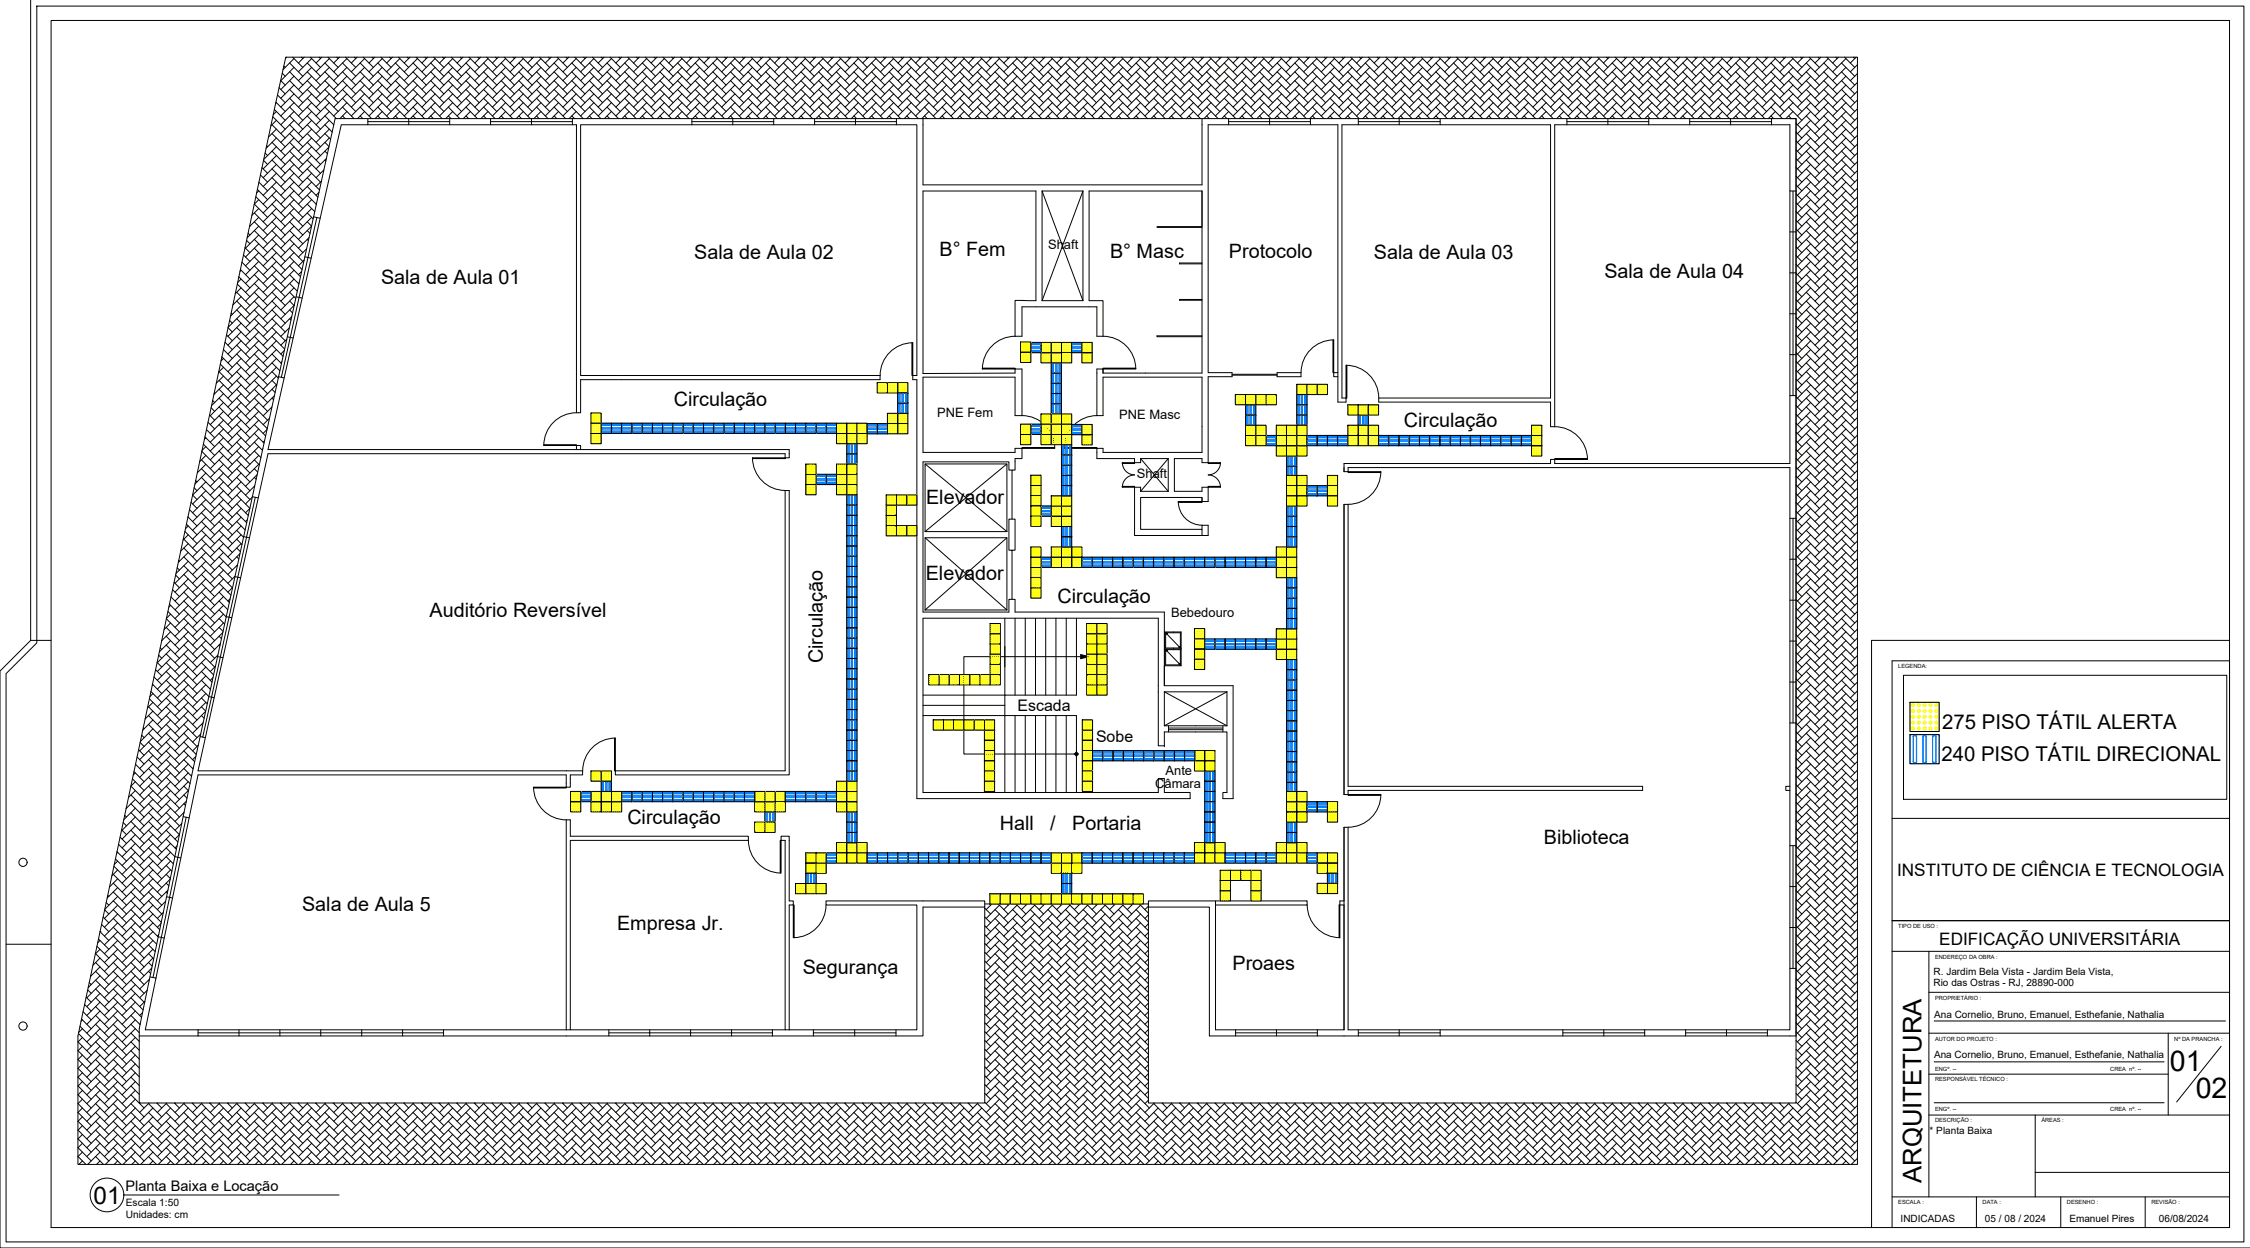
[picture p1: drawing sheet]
<svg xmlns="http://www.w3.org/2000/svg" width="1100mm" height="610mm" viewBox="0 0 1100 610" stroke-linecap="round" stroke-linejoin="round" font-family="sans-serif">
<defs><g id="words">
<g font-size="14">
<text x="1061" y="523">01</text>
<text x="1073" y="537">02</text>
</g>
<text font-size="12.6" x="939" y="578" transform="rotate(-90 939 578)">ARQUITETURA</text>
<text font-size="11.9" x="46" y="588">01</text>
<g font-size="10">
<text x="950" y="356">275 PISO TÁTIL ALERTA</text>
<text x="949" y="372">240 PISO TÁTIL DIRECIONAL</text>
</g>
<g font-size="9.7">
<text x="459" y="125">B° Fem</text>
<text x="601" y="126">Protocolo</text>
<text x="339" y="127">Sala de Aula 02</text>
<text x="543" y="126">B° Masc</text>
<text x="672" y="126">Sala de Aula 03</text>
<text x="784" y="136">Sala de Aula 04</text>
<text x="186" y="139">Sala de Aula 01</text>
<text x="329" y="198">Circulação</text>
<text x="686" y="209">Circulação</text>
<text x="453" y="246">Elevador</text>
<text x="453" y="283">Elevador</text>
<text x="517" y="295">Circulação</text>
<text x="210" y="301">Auditório Reversível</text>
<text x="402" y="324" transform="rotate(-90 402 324)">Circulação</text>
<text x="307" y="403">Circulação</text>
<text x="489" y="406">Hall</text>
<text x="513" y="406">/</text>
<text x="524" y="406">Portaria</text>
<text x="755" y="413">Biblioteca</text>
<text x="148" y="445">Sala de Aula 5</text>
<text x="302" y="455">Empresa Jr.</text>
<text x="392" y="476">Segurança</text>
<text x="603" y="474">Proaes</text>
</g>
<g font-size="8.4">
<text x="927" y="428">INSTITUTO DE CIÊNCIA E TECNOLOGIA</text>
<text x="948" y="462">EDIFICAÇÃO UNIVERSITÁRIA</text>
</g>
<g font-size="7.8">
<text x="497" y="347">Escada</text>
<text x="536" y="363">Sobe</text>
</g>
<text font-size="7.1" x="61" y="582">Planta Baixa e Locação</text>
<g font-size="6.3">
<text x="512" y="122">Shaft</text>
<text x="458" y="204">PNE Fem</text>
<text x="547" y="205">PNE Masc</text>
<text x="556" y="234">Shaft</text>
<text x="573" y="302">Bebedouro</text>
<text x="570" y="379">Ante</text>
<text x="565" y="385">Câmara</text>
</g>
<g font-size="5">
<text x="62" y="589">Escala 1:50</text>
<text x="62" y="595">Unidades: cm</text>
</g>
<g font-size="4.9">
<text x="945" y="476">R. Jardim Bela Vista - Jardim Bela Vista,</text>
<text x="945" y="482">Rio das Ostras - RJ, 28890-000</text>
<text x="946" y="498">Ana Cornelio, Bruno, Emanuel, Esthefanie, Nathalia</text>
<text x="946" y="517">Ana Cornelio, Bruno, Emanuel, Esthefanie, Nathalia</text>
<text x="943" y="554">* Planta Baixa</text>
<text x="929" y="597">INDICADAS</text>
<text x="970" y="597">05 / 08 / 2024</text>
<text x="1012" y="597">Emanuel Pires</text>
<text x="1055" y="597">06/08/2024</text>
</g>
<g font-size="2.8">
<text x="928" y="327">LEGENDA:</text>
<text x="928" y="454">TIPO DE USO :</text>
<text x="946" y="469">ENDEREÇO DA OBRA :</text>
<text x="946" y="489">PROPRIETÁRIO :</text>
<text x="946" y="509">AUTOR DO PROJETO :</text>
<text x="1063" y="509">Nº DA PRANCHA :</text>
<text x="946" y="523">ENGº. --</text>
<text x="1032" y="523">CREA nº. --</text>
<text x="946" y="529">RESPONSÁVEL TÉCNICO :</text>
<text x="946" y="543">ENGº. --</text>
<text x="1032" y="543">CREA nº. --</text>
<text x="946" y="549">DESCRIÇÃO :</text>
<text x="998" y="549">ÁREAS :</text>
<text x="928" y="589">ESCALA :</text>
<text x="969" y="589">DATA :</text>
<text x="1010" y="589">DESENHO :</text>
<text x="1052" y="589">REVISÃO :</text>
</g>
</g></defs>
<!-- layer: 0 -->
<g fill="none" stroke="#000" stroke-width=".49">
<path d="M451 61v29M451 93v90M875 93v134h-115M153 106l4 1M149 126h3M145 145l3 1M140 165h3M499 172h5v5h-5zM499 167h5v5h-5zM504 167h5v5h-5zM509 172h5v5h-5zM509 167h5v5h-5z"/>
<path d="M514 177h5v5h-5zM514 172h5v5h-5zM514 167h5v5h-5zM519 167h5v5h-5zM519 172h5v5h-5zM524 167h5v5h-5zM529 172h5v5h-5zM529 167h5v5h-5zM136 184l3 1M282 186v-125h-115l-36 159h255v4h-2v-2h-253l-34 155h188v2h-6v6h-2v-6h-180l-21 99M284 186h146M429 187h5v5h-5z"/>
<path d="M430 184h-146v-123h164v123h-2M434 187h5v5h-5zM439 197h5v5h-5zM439 187h5v5h-5zM439 192h5v5h-5zM446 186h2v204h134M451 184v37M514 197h5v5h-5zM514 192h5v5h-5zM514 187h5v5h-5zM514 182h5v5h-5zM604 193h5v5h-5z"/>
<path d="M609 198h5v5h-5zM609 193h5v5h-5zM614 193h5v5h-5zM619 193h5v5h-5zM634 198h5v5h-5zM634 193h5v5h-5zM634 188h5v5h-5zM639 188h5v5h-5zM644 188h5v5h-5zM654 197h4M656 195h2M659 198h5v5h-5z"/>
<path d="M664 198h5v5h-5zM669 198h5v5h-5zM674 197h84M674 195h84M129 219l-35 160-26 124v3h29M289 212h5v5h-5zM289 207h5v5h-5zM289 202h5v5h-5zM294 207h5v5h-5zM299 207h5v5h-5zM304 207h5v5h-5zM309 207h5v5h-5z"/>
<path d="M314 207h5v5h-5zM319 207h5v5h-5zM324 207h5v5h-5zM329 207h5v5h-5zM334 207h5v5h-5zM339 207h5v5h-5zM344 207h5v5h-5zM349 207h5v5h-5zM354 207h5v5h-5zM359 207h5v5h-5zM364 207h5v5h-5zM369 207h5v5h-5z"/>
<path d="M374 207h5v5h-5zM379 207h5v5h-5zM384 207h5v5h-5zM389 207h5v5h-5zM394 207h5v5h-5zM399 207h5v5h-5zM404 207h5v5h-5zM409 212h5v5h-5zM409 207h5v5h-5zM414 217h5v5h-5zM414 212h5v5h-5zM414 207h5v5h-5z"/>
<path d="M419 212h5v5h-5zM419 207h5v5h-5zM424 207h5v5h-5zM429 207h5v5h-5zM434 207h5v5h-5zM434 202h5v5h-5zM439 207h5v5h-5zM439 202h5v5h-5zM499 212h5v5h-5zM499 207h5v5h-5zM504 207h5v5h-5zM509 202h5v5h-5z"/>
<path d="M509 212h5v5h-5zM509 207h5v5h-5zM514 212h5v5h-5zM514 207h5v5h-5zM514 202h5v5h-5zM519 217h5v5h-5zM519 212h5v5h-5zM519 207h5v5h-5zM519 202h5v5h-5zM524 207h5v5h-5zM529 212h5v5h-5zM529 207h5v5h-5z"/>
<path d="M609 213h5v5h-5zM609 208h5v5h-5zM609 203h5v5h-5zM614 213h5v5h-5zM614 208h5v5h-5zM619 213h5v5h-5zM624 218h5v5h-5zM624 213h5v5h-5zM624 208h5v5h-5zM629 218h5v5h-5zM629 213h5v5h-5zM629 208h5v5h-5z"/>
<path d="M634 218h5v5h-5zM634 213h5v5h-5zM634 203h5v5h-5zM634 208h5v5h-5zM639 213h5v5h-5zM644 213h5v5h-5zM649 213h5v5h-5zM654 213h5v5h-5zM659 213h5v5h-5zM659 208h5v5h-5zM664 213h5v5h-5zM664 208h5v5h-5z"/>
<path d="M664 203h5v5h-5zM669 213h5v5h-5zM669 208h5v5h-5zM674 213h5v5h-5zM679 213h5v5h-5zM684 213h5v5h-5zM689 213h5v5h-5zM694 213h5v5h-5zM699 213h5v5h-5zM704 213h5v5h-5zM709 213h5v5h-5zM714 213h5v5h-5z"/>
<path d="M719 213h5v5h-5zM724 213h5v5h-5zM729 213h5v5h-5zM734 213h5v5h-5zM739 213h5v5h-5zM744 213h5v5h-5zM749 218h5v5h-5zM749 213h5v5h-5zM749 208h5v5h-5zM368 224h16zM384 240h2v139h-85v-2h83zM394 237h5v5h-5z"/>
<path d="M394 232h5v5h-5zM394 227h5v5h-5zM399 232h5v5h-5zM404 232h5v5h-5zM409 237h5v5h-5zM409 232h5v5h-5zM409 227h5v5h-5zM414 222h5v5h-5zM414 237h5v5h-5zM414 232h5v5h-5zM414 227h5v5h-5zM451 226v73"/>
<path d="M504 237h5v5h-5zM504 232h5v5h-5zM519 232h5v5h-5zM519 227h5v5h-5zM519 222h5v5h-5zM519 237h5v5h-5zM629 223h5v5h-5zM629 237h5v5h-5zM629 228h5v5h-5zM629 232h5v5h-5zM634 237h5v5h-5zM634 232h5v5h-5z"/>
<path d="M639 237h5v5h-5zM644 237h5v5h-5zM649 237h5v5h-5zM649 232h5v5h-5zM657 227h101M875 229v274h-216M123 243h3M125 243l-26 117M414 257h5v5h-5zM414 247h5v5h-5zM414 252h5v5h-5zM414 242h5v5h-5z"/>
<path d="M433 252h5v5h-5zM433 247h5v5h-5zM433 242h5v5h-5zM433 257h5v5h-5zM438 242h5v5h-5zM438 257h5v5h-5zM443 242h5v5h-5zM443 257h5v5h-5zM504 247h5v5h-5zM504 242h5v5h-5zM504 252h5v5h-5zM509 247h5v5h-5z"/>
<path d="M514 252h5v5h-5zM514 247h5v5h-5zM514 242h5v5h-5zM519 257h5v5h-5zM519 252h5v5h-5zM519 247h5v5h-5zM519 242h5v5h-5zM629 252h5v5h-5zM629 257h5v5h-5zM629 247h5v5h-5zM629 242h5v5h-5zM634 242h5v5h-5z"/>
<path d="M649 242h5v5h-5zM119 262l3 1M414 272h5v5h-5zM414 277h5v5h-5zM414 262h5v5h-5zM414 267h5v5h-5zM504 272h5v5h-5zM504 267h5v5h-5zM504 277h5v5h-5zM509 272h5v5h-5zM514 272h5v5h-5zM514 267h5v5h-5z"/>
<path d="M519 272h5v5h-5zM519 267h5v5h-5zM519 262h5v5h-5zM524 272h5v5h-5zM524 267h5v5h-5zM529 272h5v5h-5zM534 272h5v5h-5zM539 272h5v5h-5zM544 272h5v5h-5zM549 272h5v5h-5zM554 272h5v5h-5zM559 272h5v5h-5z"/>
<path d="M564 272h5v5h-5zM569 272h5v5h-5zM574 272h5v5h-5zM579 272h5v5h-5zM584 272h5v5h-5zM589 272h5v5h-5zM594 272h5v5h-5zM599 272h5v5h-5zM604 272h5v5h-5zM609 272h5v5h-5zM614 272h5v5h-5zM619 272h5v5h-5z"/>
<path d="M624 277h5v5h-5zM624 272h5v5h-5zM624 267h5v5h-5zM629 277h5v5h-5zM629 272h5v5h-5zM629 267h5v5h-5zM629 262h5v5h-5zM115 282h3M414 287h5v5h-5zM414 292h5v5h-5zM414 297h5v5h-5zM414 282h5v5h-5z"/>
<path d="M504 287h5v5h-5zM504 282h5v5h-5zM629 292h5v5h-5zM629 297h5v5h-5zM629 287h5v5h-5zM629 282h5v5h-5zM111 301l2 1M414 312h5v5h-5zM414 317h5v5h-5zM414 302h5v5h-5zM414 307h5v5h-5zM451 302v85"/>
<path d="M484 320h5v5h-5zM484 315h5v5h-5zM484 310h5v5h-5zM484 305h5v5h-5zM531 320h5v5h-5zM531 315h5v5h-5zM531 310h5v5h-5zM531 305h5v5h-5zM536 315h5v5h-5zM536 310h5v5h-5zM536 305h5v5h-5zM536 320h5v5h-5z"/>
<path d="M584 317h5v5h-5zM584 312h5v5h-5zM584 307h5v5h-5zM589 312h5v5h-5zM594 312h5v5h-5zM599 312h5v5h-5zM604 312h5v5h-5zM609 312h5v5h-5zM614 312h5v5h-5zM619 312h5v5h-5zM624 317h5v5h-5zM624 312h5v5h-5z"/>
<path d="M624 307h5v5h-5zM629 317h5v5h-5zM629 312h5v5h-5zM629 307h5v5h-5zM629 302h5v5h-5zM106 321h3M414 337h5v5h-5zM414 322h5v5h-5zM414 327h5v5h-5zM414 332h5v5h-5zM454 330h5v5h-5zM459 330h5v5h-5z"/>
<path d="M464 330h5v5h-5zM469 330h5v5h-5zM474 330h5v5h-5zM479 330h5v5h-5zM484 330h5v5h-5zM484 325h5v5h-5zM531 335h5v5h-5zM531 330h5v5h-5zM531 325h5v5h-5zM536 335h5v5h-5zM536 330h5v5h-5zM536 325h5v5h-5z"/>
<path d="M584 322h5v5h-5zM629 332h5v5h-5zM629 337h5v5h-5zM629 322h5v5h-5zM629 327h5v5h-5zM98 360l2 1M102 340l3 1M414 352h5v5h-5zM414 357h5v5h-5zM414 342h5v5h-5zM414 347h5v5h-5zM456 352h5v5h-5z"/>
<path d="M461 352h5v5h-5zM466 352h5v5h-5zM471 352h5v5h-5zM476 352h5v5h-5zM481 357h5v5h-5zM481 352h5v5h-5zM529 357h5v5h-5zM529 352h5v5h-5zM629 347h5v5h-5zM629 352h5v5h-5zM629 357h5v5h-5zM629 342h5v5h-5z"/>
<path d="M934 359h14v14h-14zM934 343h14v15h-14zM289 377h5v5h-5zM294 377h5v5h-5zM300 361l1 16zM414 377h5v5h-5zM414 367h5v5h-5zM414 372h5v5h-5zM414 362h5v5h-5zM481 372h5v5h-5zM481 367h5v5h-5zM481 362h5v5h-5z"/>
<path d="M481 377h5v5h-5zM529 372h5v5h-5zM529 367h5v5h-5zM529 362h5v5h-5zM529 377h5v5h-5zM534 367h5v5h-5zM539 367h5v5h-5zM544 367h5v5h-5zM549 367h5v5h-5zM554 367h5v5h-5zM559 367h5v5h-5zM564 367h5v5h-5z"/>
<path d="M569 367h5v5h-5zM574 367h5v5h-5zM579 367h5v5h-5zM584 372h5v5h-5zM584 367h5v5h-5zM589 377h5v5h-5zM589 372h5v5h-5zM589 367h5v5h-5zM629 377h5v5h-5zM629 362h5v5h-5zM629 367h5v5h-5zM629 372h5v5h-5z"/>
<path d="M90 399l2 1M91 399l-16 79M261 385h16zM279 392h5v5h-5zM279 387h5v5h-5zM284 387h5v5h-5zM289 392h5v5h-5zM289 387h5v5h-5zM294 392h5v5h-5zM294 387h5v5h-5zM294 382h5v5h-5zM299 392h5v5h-5z"/>
<path d="M299 387h5v5h-5zM304 387h5v5h-5zM309 387h5v5h-5zM314 387h5v5h-5zM319 387h5v5h-5zM324 387h5v5h-5zM329 387h5v5h-5zM334 387h5v5h-5zM339 387h5v5h-5zM344 387h5v5h-5zM349 387h5v5h-5zM354 387h5v5h-5z"/>
<path d="M359 387h5v5h-5zM364 387h5v5h-5zM369 392h5v5h-5zM369 387h5v5h-5zM374 397h5v5h-5zM374 392h5v5h-5zM374 387h5v5h-5zM379 387h5v5h-5zM379 392h5v5h-5zM384 387h5v5h-5zM389 387h5v5h-5zM394 387h5v5h-5z"/>
<path d="M399 387h5v5h-5zM404 387h5v5h-5zM409 392h5v5h-5zM409 387h5v5h-5zM409 382h5v5h-5zM414 397h5v5h-5zM414 392h5v5h-5zM414 387h5v5h-5zM414 382h5v5h-5zM481 382h5v5h-5zM529 382h5v5h-5zM589 392h5v5h-5z"/>
<path d="M589 397h5v5h-5zM589 382h5v5h-5zM589 387h5v5h-5zM598 390h5M629 397h5v5h-5zM629 392h5v5h-5zM629 382h5v5h-5zM629 387h5v5h-5zM634 397h5v5h-5zM634 392h5v5h-5zM634 387h5v5h-5zM639 392h5v5h-5z"/>
<path d="M644 392h5v5h-5zM649 397h5v5h-5zM649 392h5v5h-5zM85 419h3M277 401h2v8h87v2h-87v92h-2zM366 411a16 16 0 0 0 15 16M369 402h5v5h-5zM374 402h5v5h-5zM381 411h1v16h-1zM382 409h4v31h2v2h-2v61h-2v-92h-2zM394 417h5v5h-5zM399 417h5v5h-5z"/>
<path d="M404 417h5v5h-5zM409 417h5v5h-5zM409 412h5v5h-5zM414 417h5v5h-5zM414 412h5v5h-5zM414 407h5v5h-5zM414 402h5v5h-5zM419 417h5v5h-5zM419 412h5v5h-5zM424 417h5v5h-5zM429 417h5v5h-5zM434 417h5v5h-5z"/>
<path d="M439 417h5v5h-5zM444 417h5v5h-5zM449 417h5v5h-5zM454 417h5v5h-5zM459 417h5v5h-5zM464 417h5v5h-5zM469 417h5v5h-5zM474 417h5v5h-5zM479 417h5v5h-5zM484 417h5v5h-5zM489 417h5v5h-5zM494 417h5v5h-5z"/>
<path d="M499 417h5v5h-5zM504 417h5v5h-5zM509 417h5v5h-5zM514 417h5v5h-5zM519 417h5v5h-5zM524 417h5v5h-5zM529 417h5v5h-5zM534 417h5v5h-5zM539 417h5v5h-5zM544 417h5v5h-5zM549 417h5v5h-5zM554 417h5v5h-5z"/>
<path d="M559 417h5v5h-5zM564 417h5v5h-5zM569 417h5v5h-5zM574 417h5v5h-5zM579 417h5v5h-5zM584 417h5v5h-5zM584 412h5v5h-5zM589 417h5v5h-5zM589 412h5v5h-5zM589 407h5v5h-5zM589 402h5v5h-5zM594 417h5v5h-5z"/>
<path d="M594 412h5v5h-5zM599 417h5v5h-5zM604 417h5v5h-5zM609 417h5v5h-5zM614 417h5v5h-5zM619 417h5v5h-5zM624 417h5v5h-5zM624 412h5v5h-5zM629 417h5v5h-5zM629 412h5v5h-5zM629 402h5v5h-5zM629 407h5v5h-5z"/>
<path d="M634 417h5v5h-5zM634 412h5v5h-5zM639 417h5v5h-5zM644 417h5v5h-5zM649 417h5v5h-5zM81 438l3 1M389 432h5v5h-5zM394 422h5v5h-5zM394 427h5v5h-5zM394 432h5v5h-5zM399 422h5v5h-5zM399 432h5v5h-5z"/>
<path d="M484 437h5v5h-5zM489 437h5v5h-5zM494 437h5v5h-5zM499 437h5v5h-5zM504 437h5v5h-5zM509 437h5v5h-5zM514 422h5v5h-5zM514 437h5v5h-5zM519 432h5v5h-5zM519 427h5v5h-5zM519 422h5v5h-5zM519 437h5v5h-5z"/>
<path d="M524 422h5v5h-5zM524 437h5v5h-5zM529 437h5v5h-5zM534 437h5v5h-5zM539 437h5v5h-5zM544 437h5v5h-5zM549 437h5v5h-5zM554 437h5v5h-5zM597 425h5v5h-5zM597 435h5v5h-5zM597 430h5v5h-5zM602 425h5v5h-5z"/>
<path d="M607 425h5v5h-5zM612 435h5v5h-5zM612 430h5v5h-5zM612 425h5v5h-5zM644 422h5v5h-5zM644 432h5v5h-5zM649 422h5v5h-5zM649 427h5v5h-5zM649 432h5v5h-5zM77 458h3M388 442v16zM404 442a16 16 0 0 1-16 16"/>
<path d="M594 440h45v2h-45M639 442a16 16 0 0 0 16 16M657 440h-2v18v-16h2v61h-33M73 477l3 1M76 478l-5 25h26M97 505h120M117 503v3M137 503v3M157 503v3M177 503v3M197 503v3M217 503v3"/>
<path d="M277 503h-180v3h354v-63h30v-3h-77v2h44v61h-62M279 503h105M298 503v3M318 503v2h-20M318 506v-1h20v1M338 503v2h20v-2M378 503v3M378 505h-20v1M398 503v2h40M398 505v1M418 503v3M438 503v3"/>
<path d="M604 503h-10v-63h-33v3h30v63h13v-3h20v3h20v-3M604 506h20M644 506h13M664 503v3M684 503v3M704 503v3M764 503v3M784 503v3M804 503v3M824 503v3M844 503v3M864 503v3"/>
</g>
<!-- layer: ALVENARIA -->
<g fill="none" stroke="#000" stroke-width=".49">
<path d="M138 36l1 1M139 32v1M140 28h768v541h-870v-63zM140 28v1M142 39l6 7M142 35l6 7M142 31l6 6M143 28l5 5M144 29l-6 5M144 33l-7 6 2 3M144 37l-7 7M147 28l1 1"/>
<path d="M149 28l-3 3M150 39l7 7M150 35l7 7M150 31l7 6M152 28l5 5M152 29l-6 6M152 33l-6 6M152 37l-6 7M156 28l1 1M157 28l-2 3M159 39l6 7M159 35l6 7"/>
<path d="M159 31l6 6M160 28l5 5M161 29l-6 6M161 33l-6 6M161 37l-6 7M165 28v1M166 28l-3 3M167 39l7 7M167 35l7 7M167 31l7 6M169 28l5 5M170 29l-7 6"/>
<path d="M170 33l-7 6M170 37l-7 7M173 28l1 1M175 28l-3 3M176 39l7 7M176 35l7 7M176 31l7 6M178 28l5 5M178 29l-6 6M178 33l-6 6M178 37l-6 7M182 28l1 1"/>
<path d="M183 28l-3 3M185 39l6 7M185 35l6 7M185 31l6 6M186 28l5 5M187 29l-7 6M187 33l-7 6M187 37l-7 7M190 28l1 1M192 28l-3 3M193 39l7 7M193 35l7 7"/>
<path d="M193 31l7 6M195 28l5 5M195 29l-6 6M195 33l-6 6M195 37l-6 7M199 28l1 1M200 28l-2 3M202 39l6 7M202 35l6 7M202 31l6 6M203 28l5 5M204 29l-6 6"/>
<path d="M204 33l-6 6M204 37l-6 7M208 28v1M209 28l-3 3M211 39l6 7M211 35l6 7M211 31l6 6M212 28l5 5M213 29l-7 6M213 33l-7 6M213 37l-7 7M216 28l1 1"/>
<path d="M218 28l-3 3M219 39l7 7M219 35l7 7M219 31l7 6M221 28l5 5M221 29l-6 6M221 33l-6 6M221 37l-6 7M225 28l1 1M226 28l-3 3M228 39l6 7M228 35l6 7"/>
<path d="M228 31l6 6M229 28l5 5M230 29l-7 6M230 33l-7 6M230 37l-7 7M234 28v1M235 28l-3 3M236 39l7 7M236 35l7 7M236 31l7 6M238 28l5 5M239 29l-7 6"/>
<path d="M239 33l-7 6M239 37l-7 7M242 28l1 1M244 28l-3 3M245 39l7 7M245 35l7 7M245 31l7 6M247 28l5 5M247 29l-6 6M247 33l-6 6M247 37l-6 7M251 28l1 1"/>
<path d="M252 28l-3 3M254 39l6 7M254 35l6 7M254 31l6 6M255 28l5 5M256 29l-7 6M256 33l-7 6M256 37l-7 7M259 28l1 1M261 28l-3 3M262 39l7 7M262 35l7 7"/>
<path d="M262 31l7 6M264 28l5 5M264 29l-6 6M264 33l-6 6M264 37l-6 7M268 28l1 1M269 28l-2 3M271 39l6 7M271 35l6 7M271 31l6 6M272 28l5 5M273 29l-6 6"/>
<path d="M273 33l-6 6M273 37l-6 7M277 28v1M278 28l-3 3M280 39l6 7M280 35l6 7M280 31l6 6M281 28l5 5M282 29l-7 6M282 33l-7 6M282 37l-7 7M285 28l1 1"/>
<path d="M287 28l-3 3M288 39l7 7M288 35l7 7M288 31l7 6M290 28l5 5M290 29l-6 6M290 33l-6 6M290 37l-6 7M294 28l1 1M295 28l-3 3M297 39l6 7M297 35l6 7"/>
<path d="M297 31l6 6M298 28l5 5M299 29l-7 6M299 33l-7 6M299 37l-7 7M303 28v1M304 28l-3 3M305 39l7 7M305 35l7 7M305 31l7 6M307 28l5 5M308 29l-7 6"/>
<path d="M308 33l-7 6M308 37l-7 7M311 28l1 1M313 28l-3 3M314 39l6 7M314 35l6 7M314 31l6 6M315 28l5 5M316 29l-6 6M316 33l-6 6M316 37l-6 7M320 28v1"/>
<path d="M321 28l-3 3M323 39l6 7M323 35l6 7M323 31l6 6M324 28l5 5M325 29l-7 6M325 33l-7 6M325 37l-7 7M328 28l1 1M330 28l-3 3M331 39l7 7M331 35l7 7"/>
<path d="M331 31l7 6M333 28l5 5M333 29l-6 6M333 33l-6 6M333 37l-6 7M337 28l1 1M338 28l-2 3M340 39l6 7M340 35l6 7M340 31l6 6M341 28l5 5M342 29l-6 6"/>
<path d="M342 33l-6 6M342 37l-6 7M346 28v1M347 28l-3 3M348 39l7 7M348 35l7 7M348 31l7 6M350 28l5 5M351 29l-7 6M351 33l-7 6M351 37l-7 7M354 28l1 1"/>
<path d="M356 28l-3 3M357 39l7 7M357 35l7 7M357 31l7 6M359 28l5 5M359 29l-6 6M359 33l-6 6M359 37l-6 7M363 28l1 1M364 28l-3 3M366 39l6 7M366 35l6 7"/>
<path d="M366 31l6 6M367 28l5 5M368 29l-7 6M368 33l-7 6M368 37l-7 7M372 28v1M373 28l-3 3M374 39l7 7M374 35l7 7M374 31l7 6M376 28l5 5M377 29l-7 6"/>
<path d="M377 33l-7 6M377 37l-7 7M380 28l1 1M382 28l-3 3M383 39l6 7M383 35l6 7M383 31l6 6M384 28l5 5M385 29l-6 6M385 33l-6 6M385 37l-6 7M389 28v1"/>
<path d="M390 28l-3 3M392 39l6 7M392 35l6 7M392 31l6 6M393 28l5 5M394 29l-7 6M394 33l-7 6M394 37l-7 7M397 28l1 1M399 28l-3 3M400 39l7 7M400 35l7 7"/>
<path d="M400 31l7 6M402 28l5 5M402 29l-6 6M402 33l-6 6M402 37l-6 7M406 28l1 1M407 28l-2 3M409 39l6 7M409 35l6 7M409 31l6 6M410 28l5 5M411 29l-6 6"/>
<path d="M411 33l-6 6M411 37l-6 7M415 28v1M416 28l-3 3M417 39l7 7M417 35l7 7M417 31l7 6M419 28l5 5M420 29l-7 6M420 33l-7 6M420 37l-7 7M423 28l1 1"/>
<path d="M425 28l-3 3M426 39l7 7M426 35l7 7M426 31l7 6M428 28l5 5M428 29l-6 6M428 33l-6 6M428 37l-6 7M432 28l1 1M433 28l-3 3M435 39l6 7M435 35l6 7"/>
<path d="M435 31l6 6M436 28l5 5M437 29l-7 6M437 33l-7 6M437 37l-7 7M440 28l1 1M442 28l-3 3M443 39l7 7M443 35l7 7M443 31l7 6M445 28l5 5M445 29l-6 6"/>
<path d="M445 33l-6 6M445 37l-6 7M449 28l1 1M450 28l-2 3M452 39l6 7M452 35l6 7M452 31l6 6M453 28l5 5M454 29l-6 6M454 33l-6 6M454 37l-6 7M458 28v1"/>
<path d="M459 28l-3 3M461 39l6 7M461 35l6 7M461 31l6 6M462 28l5 5M463 29l-7 6M463 33l-7 6M463 37l-7 7M466 28l1 1M468 28l-3 3M469 39l7 7M469 35l7 7"/>
<path d="M469 31l7 6M471 28l5 5M471 29l-6 6M471 33l-6 6M471 37l-6 7M475 28l1 1M476 28l-3 3M478 39l6 7M478 35l6 7M478 31l6 6M479 28l5 5M480 29l-7 6"/>
<path d="M480 33l-7 6M480 37l-7 7M484 28v1M485 28l-3 3M486 39l7 7M486 35l7 7M486 31l7 6M488 28l5 5M489 29l-7 6M489 33l-7 6M489 37l-7 7M492 28l1 1"/>
<path d="M494 28l-3 3M495 39l7 7M495 35l7 7M495 31l7 6M497 28l5 5M497 29l-6 6M497 33l-6 6M497 37l-6 7M501 28l1 1M502 28l-3 3M504 39l6 7M504 35l6 7"/>
<path d="M504 31l6 6M505 28l5 5M506 29l-7 6M506 33l-7 6M506 37l-7 7M509 28l1 1M511 28l-3 3M512 39l7 7M512 35l7 7M512 31l7 6M514 28l5 5M514 29l-6 6"/>
<path d="M514 33l-6 6M514 37l-6 7M518 28l1 1M519 28l-2 3M521 39l6 7M521 35l6 7M521 31l6 6M522 28l5 5M523 29l-6 6M523 33l-6 6M523 37l-6 7M527 28v1"/>
<path d="M528 28l-3 3M530 39l6 7M530 35l6 7M530 31l6 6M531 28l5 5M532 29l-7 6M532 33l-7 6M532 37l-7 7M535 28l1 1M537 28l-3 3M538 39l7 7M538 35l7 7"/>
<path d="M538 31l7 6M540 28l5 5M540 29l-6 6M540 33l-6 6M540 37l-6 7M544 28l1 1M545 28l-3 3M547 39l6 7M547 35l6 7M547 31l6 6M548 28l5 5M549 29l-7 6"/>
<path d="M549 33l-7 6M549 37l-7 7M553 28v1M554 28l-3 3M555 39l7 7M555 35l7 7M555 31l7 6M557 28l5 5M558 29l-7 6M558 33l-7 6M558 37l-7 7M561 28l1 1"/>
<path d="M563 28l-3 3M564 39l6 7M564 35l6 7M564 31l6 6M565 28l5 5M566 29l-6 6M566 33l-6 6M566 37l-6 7M570 28v1M571 28l-3 3M573 39l6 7M573 35l6 7"/>
<path d="M573 31l6 6M574 28l5 5M575 29l-7 6M575 33l-7 6M575 37l-7 7M578 28l1 1M580 28l-3 3M581 39l7 7M581 35l7 7M581 31l7 6M583 28l5 5M583 29l-6 6"/>
<path d="M583 33l-6 6M583 37l-6 7M587 28l1 1M588 28l-2 3M590 39l6 7M590 35l6 7M590 31l6 6M591 28l5 5M592 29l-6 6M592 33l-6 6M592 37l-6 7M596 28v1"/>
<path d="M597 28l-3 3M599 39l6 7M599 35l6 7M599 31l6 6M600 28l5 5M601 29l-7 6M601 33l-7 6M601 37l-7 7M604 28l1 1M606 28l-3 3M607 39l7 7M607 35l7 7"/>
<path d="M607 31l7 6M609 28l5 5M609 29l-6 6M609 33l-6 6M609 37l-6 7M613 28l1 1M614 28l-3 3M616 39l6 7M616 35l6 7M616 31l6 6M617 28l5 5M618 29l-7 6"/>
<path d="M618 33l-7 6M618 37l-7 7M622 28v1M623 28l-3 3M624 39l7 7M624 35l7 7M624 31l7 6M626 28l5 5M627 29l-7 6M627 33l-7 6M627 37l-7 7M630 28l1 1"/>
<path d="M632 28l-3 3M633 39l6 7M633 35l6 7M633 31l6 6M634 28l5 5M635 29l-6 6M635 33l-6 6M635 37l-6 7M639 28v1M640 28l-3 3M642 39l6 7M642 35l6 7"/>
<path d="M642 31l6 6M643 28l5 5M644 29l-7 6M644 33l-7 6M644 37l-7 7M647 28l1 1M649 28l-3 3M650 39l7 7M650 35l7 7M650 31l7 6M652 28l5 5M652 29l-6 6"/>
<path d="M652 33l-6 6M652 37l-6 7M656 28l1 1M657 28l-2 3M659 39l6 7M659 35l6 7M659 31l6 6M660 28l5 5M661 29l-6 6M661 33l-6 6M661 37l-6 7M665 28v1"/>
<path d="M666 28l-3 3M667 39l7 7M667 35l7 7M667 31l7 6M669 28l5 5M670 29l-7 6M670 33l-7 6M670 37l-7 7M673 28l1 1M675 28l-3 3M676 39l7 7M676 35l7 7"/>
<path d="M676 31l7 6M678 28l5 5M678 29l-6 6M678 33l-6 6M678 37l-6 7M682 28l1 1M683 28l-3 3M685 39l6 7M685 35l6 7M685 31l6 6M686 28l5 5M687 29l-7 6"/>
<path d="M687 33l-7 6M687 37l-7 7M690 28l1 1M692 28l-3 3M693 39l7 7M693 35l7 7M693 31l7 6M695 28l5 5M695 29l-6 6M695 33l-6 6M695 37l-6 7M699 28l1 1"/>
<path d="M700 28l-2 3M702 39l6 7M702 35l6 7M702 31l6 6M703 28l5 5M704 29l-6 6M704 33l-6 6M704 37l-6 7M708 28v1M709 28l-3 3M711 39l6 7M711 35l6 7"/>
<path d="M711 31l6 6M712 28l5 5M713 29l-7 6M713 33l-7 6M713 37l-7 7M716 28l1 1M718 28l-3 3M719 39l7 7M719 35l7 7M719 31l7 6M721 28l5 5M721 29l-6 6"/>
<path d="M721 33l-6 6M721 37l-6 7M725 28l1 1M726 28l-2 3M728 39l6 7M728 35l6 7M728 31l6 6M729 28l5 5M730 29l-6 6M730 33l-6 6M730 37l-6 7M734 28v1"/>
<path d="M735 28l-3 3M736 39l7 7M736 35l7 7M736 31l7 6M738 28l5 5M739 29l-7 6M739 33l-7 6M739 37l-7 7M742 28l1 1M744 28l-3 3M745 39l7 7M745 35l7 7"/>
<path d="M745 31l7 6M747 28l5 5M747 29l-6 6M747 33l-6 6M747 37l-6 7M751 28l1 1M752 28l-3 3M754 39l6 7M754 35l6 7M754 31l6 6M755 28l5 5M756 29l-7 6"/>
<path d="M756 33l-7 6M756 37l-7 7M759 28l1 1M761 28l-3 3M762 39l7 7M762 35l7 7M762 31l7 6M764 28l5 5M764 29l-6 6M764 33l-6 6M764 37l-6 7M768 28l1 1"/>
<path d="M769 28l-2 3M771 39l6 7M771 35l6 7M771 31l6 6M772 28l5 5M773 29l-6 6M773 33l-6 6M773 37l-6 7M777 28v1M778 28l-3 3M780 39l6 7M780 35l6 7"/>
<path d="M780 31l6 6M781 28l5 5M782 29l-7 6M782 33l-7 6M782 37l-7 7M785 28l1 1M787 28l-3 3M788 39l7 7M788 35l7 7M788 31l7 6M790 28l5 5M790 29l-6 6"/>
<path d="M790 33l-6 6M790 37l-6 7M794 28l1 1M795 28l-3 3M797 39l6 7M797 35l6 7M797 31l6 6M798 28l5 5M799 29l-7 6M799 33l-7 6M799 37l-7 7M803 28v1"/>
<path d="M804 28l-3 3M805 39l7 7M805 35l7 7M805 31l7 6M807 28l5 5M808 29l-7 6M808 33l-7 6M808 37l-7 7M811 28l1 1M813 28l-3 3M814 39l7 7M814 35l7 7"/>
<path d="M814 31l7 6M816 28l5 5M816 29l-6 6M816 33l-6 6M816 37l-6 7M820 28l1 1M821 28l-3 3M823 39l6 7M823 35l6 7M823 31l6 6M824 28l5 5M825 29l-7 6"/>
<path d="M825 33l-7 6M825 37l-7 7M828 28l1 1M830 28l-3 3M831 39l7 7M831 35l7 7M831 31l7 6M833 28l5 5M833 29l-6 6M833 33l-6 6M833 37l-6 7M837 28l1 1"/>
<path d="M838 28l-2 3M840 39l6 7M840 35l6 7M840 31l6 6M841 28l5 5M842 29l-6 6M842 33l-6 6M842 37l-6 7M846 28v1M847 28l-3 3M849 39l6 7M849 35l6 7"/>
<path d="M849 31l6 6M850 28l5 5M851 29l-7 6M851 33l-7 6M851 37l-7 7M854 28l1 1M856 28l-3 3M857 39l7 7M857 35l7 7M857 31l7 6M859 28l5 5M859 29l-6 6"/>
<path d="M859 33l-6 6M859 37l-6 7M863 28l1 1M864 28l-3 3M866 39l6 7M866 35l6 7M866 31l6 6M867 28l5 5M868 29l-7 6M868 33l-7 6M868 37l-7 7M872 28v1"/>
<path d="M873 28l-3 3M874 39l7 7M874 35l7 7M874 31l7 6M876 28l5 5M877 29l-7 6M877 33l-7 6M877 37l-7 7M880 28l1 1M882 28l-3 3M883 39l6 7M883 35l6 7"/>
<path d="M883 31l6 6M884 28l5 5M885 29l-6 6M885 33l-6 6M885 37l-6 7M889 28v1M890 28l-3 3M892 39l6 7M892 35l6 7M892 31l6 6M893 28l5 5M894 29l-7 6"/>
<path d="M894 33l-7 6M894 37l-7 7M897 28l1 1M899 28l-3 3M900 39l7 7M900 35l7 7M900 31l7 6M902 28l5 5M902 29l-6 6M902 33l-6 6M902 37l-6 7M906 28l1 1"/>
<path d="M907 28l-2 3M908 32l-3 3M908 36l-3 3M133 57l6 6M134 53l5 6M135 50l4 4M135 50v1M135 54l-1 2M135 59l-3 3M136 46l3 4M136 43l3 3M142 57l6 6"/>
<path d="M142 52l6 7M142 48l6 6M142 44l6 6M144 42l-7 6M144 46l-7 6M144 50l-7 7M144 54l-7 7M144 59l-7 6M150 57l7 6M150 52l7 7M150 48l7 6M150 44l7 6"/>
<path d="M152 42l-6 6M152 46l-6 6M152 50l-6 7M152 54l-6 7M152 59l-6 6M159 57l4 4M159 52l5 6M159 48l6 6M159 44l6 6M161 42l-6 6M161 46l-6 6M161 50l-6 7"/>
<path d="M161 54l-6 7M161 59l-6 6M167 57l2 1M167 52l6 6M167 48l7 6M167 44l7 6M170 42l-7 6M170 46l-7 6M170 50l-7 7M170 54l-4 4M176 57l1 1M176 52l6 6"/>
<path d="M176 48l7 6M176 44l7 6M178 42l-6 6M178 46l-6 6M178 50l-6 7M178 54l-3 4M180 58v3M180 59h40M185 57l1 1M185 52l5 6M185 48l6 6M185 44l6 6"/>
<path d="M187 42l-7 6M187 46l-7 6M187 50l-7 7M187 54l-4 4M193 57l2 1M193 52l6 6M193 48l7 6M193 44l7 6M195 42l-6 6M195 46l-6 6M195 50l-6 7M195 54l-3 4"/>
<path d="M200 58v3M202 57l1 1M202 52l6 6M202 48l6 6M202 44l6 6M204 42l-6 6M204 46l-6 6M204 50l-6 7M204 54l-3 4M211 57l1 1M211 52l5 6M211 48l6 6"/>
<path d="M211 44l6 6M213 42l-7 6M213 46l-7 6M213 50l-7 7M213 54l-4 4M219 57l1 1M219 52l6 6M219 48l7 6M219 44l7 6M220 58v3M221 42l-6 6M221 46l-6 6"/>
<path d="M221 50l-6 7M221 54l-3 4M228 57l1 1M228 52l5 6M228 48l6 6M228 44l6 6M230 42l-7 6M230 46l-7 6M230 50l-7 7M230 54l-4 4M236 57l2 1M236 52l6 6"/>
<path d="M236 48l7 6M236 44l7 6M239 42l-7 6M239 46l-7 6M239 50l-7 7M239 54l-4 4M240 58v3M240 59h40M245 57l1 1M245 52l6 6M245 48l7 6M245 44l7 6"/>
<path d="M247 42l-6 6M247 46l-6 6M247 50l-6 7M247 54l-3 4M254 57l1 1M254 52l5 6M254 48l6 6M254 44l6 6M256 42l-7 6M256 46l-7 6M256 50l-7 7M256 54l-4 4"/>
<path d="M260 58v3M262 57l2 1M262 52l6 6M262 48l7 6M262 44l7 6M264 42l-6 6M264 46l-6 6M264 50l-6 7M264 54l-3 4M271 57l1 1M271 52l6 6M271 48l6 6"/>
<path d="M271 44l6 6M273 42l-6 6M273 46l-6 6M273 50l-6 7M273 54l-3 4M280 57l1 1M280 52l5 6M280 48l6 6M280 44l6 6M280 58v3M282 42l-7 6M282 46l-7 6"/>
<path d="M282 50l-7 7M282 54l-4 4M288 57l1 1M288 52l6 6M288 48l7 6M288 44l7 6M290 42l-6 6M290 46l-6 6M290 50l-6 7M290 54l-3 4M297 57l1 1M297 52l5 6"/>
<path d="M297 48l6 6M297 44l6 6M299 42l-7 6M299 46l-7 6M299 50l-7 7M299 54l-4 4M305 57l2 1M305 52l6 6M305 48l7 6M305 44l7 6M308 42l-7 6M308 46l-7 6"/>
<path d="M308 50l-7 7M308 54l-4 4M314 57l1 1M314 52l6 6M314 48l6 6M314 44l6 6M316 42l-6 6M316 46l-6 6M316 50l-6 7M316 54l-3 4M323 57l1 1M323 52l5 6"/>
<path d="M323 48l6 6M323 44l6 6M325 42l-7 6M325 46l-7 6M325 50l-7 7M325 54l-4 4M331 57l2 1M331 52l6 6M331 48l7 6M331 44l7 6M333 42l-6 6M333 46l-6 6"/>
<path d="M333 50l-6 7M333 54l-3 4M338 59h40M338 58v3M340 57l1 1M340 52l5 6M340 48l6 6M340 44l6 6M342 42l-6 6M342 46l-6 6M342 50l-6 7M342 54l-3 4"/>
<path d="M348 57l2 1M348 52l6 6M348 48l7 6M348 44l7 6M351 42l-7 6M351 46l-7 6M351 50l-7 7M351 54l-4 4M357 57l1 1M357 52l6 6M357 48l7 6M357 44l7 6"/>
<path d="M358 58v3M359 42l-6 6M359 46l-6 6M359 50l-6 7M359 54l-3 4M366 57l1 1M366 52l5 6M366 48l6 6M366 44l6 6M368 42l-7 6M368 46l-7 6M368 50l-7 7"/>
<path d="M368 54l-4 4M374 57l2 1M374 52l6 6M374 48l7 6M374 44l7 6M377 42l-7 6M377 46l-7 6M377 50l-7 7M377 54l-4 4M378 58v3M383 57l1 1M383 52l6 6"/>
<path d="M383 48l6 6M383 44l6 6M385 42l-6 6M385 46l-6 6M385 50l-6 7M385 54l-3 4M392 57l1 1M392 52l5 6M392 48l6 6M392 44l6 6M394 42l-7 6M394 46l-7 6"/>
<path d="M394 50l-7 7M394 54l-4 4M398 59h40M398 58v3M400 57l2 1M400 52l6 6M400 48l7 6M400 44l7 6M402 42l-6 6M402 46l-6 6M402 50l-6 7M402 54l-3 4"/>
<path d="M409 57l1 1M409 52l5 6M409 48l6 6M409 44l6 6M411 42l-6 6M411 46l-6 6M411 50l-6 7M411 54l-3 4M417 57l2 1M417 52l6 6M417 48l7 6M417 44l7 6"/>
<path d="M418 58v3M420 42l-7 6M420 46l-7 6M420 50l-7 7M420 54l-4 4M426 57l1 1M426 52l6 6M426 48l7 6M426 44l7 6M428 42l-6 6M428 46l-6 6M428 50l-6 7"/>
<path d="M428 54l-3 4M435 57l1 1M435 52l5 6M435 48l6 6M435 44l6 6M437 42l-7 6M437 46l-7 6M437 50l-7 7M437 54l-4 4M438 58v3M443 57l2 1M443 52l6 6"/>
<path d="M443 48l7 6M443 44l7 6M445 42l-6 6M445 46l-6 6M445 50l-6 7M445 54l-3 4M451 58h427v481h-317v-96M452 57l1 1M452 52l6 6M452 48l6 6M452 44l6 6M454 42l-6 6"/>
<path d="M454 46l-6 6M454 50l-6 7M454 54l-3 4M461 57l1 1M461 52l5 6M461 48l6 6M461 44l6 6M463 42l-7 6M463 46l-7 6M463 50l-7 7M463 54l-4 4M469 57l1 1"/>
<path d="M469 52l6 6M469 48l7 6M469 44l7 6M471 42l-6 6M471 46l-6 6M471 50l-6 7M471 54l-3 4M478 57l1 1M478 52l5 6M478 48l6 6M478 44l6 6M480 42l-7 6"/>
<path d="M480 46l-7 6M480 50l-7 7M480 54l-3 4M486 57l2 1M486 52l6 6M486 48l7 6M486 44l7 6M489 42l-7 6M489 46l-7 6M489 50l-7 7M489 54l-4 4M495 57l1 1"/>
<path d="M495 52l6 6M495 48l7 6M495 44l7 6M497 42l-6 6M497 46l-6 6M497 50l-6 7M497 54l-3 4M504 57l1 1M504 52l5 6M504 48l6 6M504 44l6 6M506 42l-7 6"/>
<path d="M506 46l-7 6M506 50l-7 7M506 54l-4 4M512 57l2 1M512 52l6 6M512 48l7 6M512 44l7 6M514 42l-6 6M514 46l-6 6M514 50l-6 7M514 54l-3 4M521 57l1 1"/>
<path d="M521 52l6 6M521 48l6 6M521 44l6 6M523 42l-6 6M523 46l-6 6M523 50l-6 7M523 54l-3 4M530 57l1 1M530 52l5 6M530 48l6 6M530 44l6 6M532 42l-7 6"/>
<path d="M532 46l-7 6M532 50l-7 7M532 54l-4 4M538 57l1 1M538 52l6 6M538 48l7 6M538 44l7 6M540 42l-6 6M540 46l-6 6M540 50l-6 7M540 54l-3 4M547 57l1 1"/>
<path d="M547 52l5 6M547 48l6 6M547 44l6 6M549 42l-7 6M549 46l-7 6M549 50l-7 7M549 54l-3 4M555 57l2 1M555 52l6 6M555 48l7 6M555 44l7 6M558 42l-7 6"/>
<path d="M558 46l-7 6M558 50l-7 7M558 54l-4 4M564 57l1 1M564 52l6 6M564 48l6 6M564 44l6 6M566 42l-6 6M566 46l-6 6M566 50l-6 7M566 54l-3 4M573 57l1 1"/>
<path d="M573 52l5 6M573 48l6 6M573 44l6 6M575 42l-7 6M575 46l-7 6M575 50l-7 7M575 54l-4 4M581 57l2 1M581 52l6 6M581 48l7 6M581 44l7 6M583 42l-6 6"/>
<path d="M583 46l-6 6M583 50l-6 7M583 54l-3 4M588 58v32h-137M590 57l1 1M590 52l6 6M590 48l6 6M590 44l6 6M592 42l-6 6M592 46l-6 6M592 50l-6 7M592 54l-3 4"/>
<path d="M599 57l1 1M599 52l5 6M599 48l6 6M599 44l6 6M601 59h40M601 58v3M601 42l-7 6M601 46l-7 6M601 50l-7 7M601 54l-4 4M607 57l1 1M607 52l6 6"/>
<path d="M607 48l7 6M607 44l7 6M609 42l-6 6M609 46l-6 6M609 50l-6 7M609 54l-3 4M616 57l1 1M616 52l5 6M616 48l6 6M616 44l6 6M618 42l-7 6M618 46l-7 6"/>
<path d="M618 50l-7 7M618 54l-4 4M621 58v3M624 57l2 1M624 52l6 6M624 48l7 6M624 44l7 6M627 42l-7 6M627 46l-7 6M627 50l-7 7M627 54l-4 4M633 57l1 1"/>
<path d="M633 52l6 6M633 48l6 6M633 44l6 6M635 42l-6 6M635 46l-6 6M635 50l-6 7M635 54l-3 4M641 58v3M642 57l1 1M642 52l5 6M642 48l6 6M642 44l6 6"/>
<path d="M644 42l-7 6M644 46l-7 6M644 50l-7 7M644 54l-4 4M650 57l2 1M650 52l6 6M650 48l7 6M650 44l7 6M652 42l-6 6M652 46l-6 6M652 50l-6 7M652 54l-3 4"/>
<path d="M659 57l1 1M659 52l5 6M659 48l6 6M659 44l6 6M661 42l-6 6M661 46l-6 6M661 50l-6 7M661 54l-3 4M664 59h40M664 58v3M667 57l2 1M667 52l6 6"/>
<path d="M667 48l7 6M667 44l7 6M670 42l-7 6M670 46l-7 6M670 50l-7 7M670 54l-4 4M676 57l1 1M676 52l6 6M676 48l7 6M676 44l7 6M678 42l-6 6M678 46l-6 6"/>
<path d="M678 50l-6 7M678 54l-3 4M684 58v3M685 57l1 1M685 52l5 6M685 48l6 6M685 44l6 6M687 42l-7 6M687 46l-7 6M687 50l-7 7M687 54l-4 4M693 57l2 1"/>
<path d="M693 52l6 6M693 48l7 6M693 44l7 6M695 42l-6 6M695 46l-6 6M695 50l-6 7M695 54l-3 4M702 57l1 1M702 52l6 6M702 48l6 6M702 44l6 6M704 58v3"/>
<path d="M704 42l-6 6M704 46l-6 6M704 50l-6 7M704 54l-3 4M711 57l1 1M711 52l5 6M711 48l6 6M711 44l6 6M713 42l-7 6M713 46l-7 6M713 50l-7 7M713 54l-4 4"/>
<path d="M719 57l2 1M719 52l6 6M719 48l7 6M719 44l7 6M721 42l-6 6M721 46l-6 6M721 50l-6 7M721 54l-3 4M728 57l1 1M728 52l5 6M728 48l6 6M728 44l6 6"/>
<path d="M730 42l-6 6M730 46l-6 6M730 50l-6 7M730 54l-3 4M736 57l2 1M736 52l6 6M736 48l7 6M736 44l7 6M739 42l-7 6M739 46l-7 6M739 50l-7 7M739 54l-4 4"/>
<path d="M745 57l1 1M745 52l6 6M745 48l7 6M745 44l7 6M747 42l-6 6M747 46l-6 6M747 50l-6 7M747 54l-3 4M754 57l1 1M754 52l5 6M754 48l6 6M754 44l6 6"/>
<path d="M756 42l-7 6M756 46l-7 6M756 50l-7 7M756 54l-4 4M762 57l2 1M762 52l6 6M762 48l7 6M762 44l7 6M764 42l-6 6M764 46l-6 6M764 50l-6 7M764 54l-3 4"/>
<path d="M766 59h40M766 58v3M771 57l1 1M771 52l6 6M771 48l6 6M771 44l6 6M773 42l-6 6M773 46l-6 6M773 50l-6 7M773 54l-3 4M780 57l1 1M780 52l5 6"/>
<path d="M780 48l6 6M780 44l6 6M782 42l-7 6M782 46l-7 6M782 50l-7 7M782 54l-4 4M786 58v3M788 57l1 1M788 52l6 6M788 48l7 6M788 44l7 6M790 42l-6 6"/>
<path d="M790 46l-6 6M790 50l-6 7M790 54l-3 4M797 57l1 1M797 52l5 6M797 48l6 6M797 44l6 6M799 42l-7 6M799 46l-7 6M799 50l-7 7M799 54l-3 4M805 57l2 1"/>
<path d="M805 52l6 6M805 48l7 6M805 44l7 6M806 58v3M808 42l-7 6M808 46l-7 6M808 50l-7 7M808 54l-4 4M814 57l1 1M814 52l6 6M814 48l7 6M814 44l7 6"/>
<path d="M816 42l-6 6M816 46l-6 6M816 50l-6 7M816 54l-3 4M823 57l1 1M823 52l5 6M823 48l6 6M823 44l6 6M825 42l-7 6M825 46l-7 6M825 50l-7 7M825 54l-4 4"/>
<path d="M826 59h40M826 58v3M831 57l2 1M831 52l6 6M831 48l7 6M831 44l7 6M833 42l-6 6M833 46l-6 6M833 50l-6 7M833 54l-3 4M840 57l1 1M840 52l6 6"/>
<path d="M840 48l6 6M840 44l6 6M842 42l-6 6M842 46l-6 6M842 50l-6 7M842 54l-3 4M846 58v3M849 57l1 1M849 52l5 6M849 48l6 6M849 44l6 6M851 42l-7 6"/>
<path d="M851 46l-7 6M851 50l-7 7M851 54l-4 4M857 57l1 1M857 52l6 6M857 48l7 6M857 44l7 6M859 42l-6 6M859 46l-6 6M859 50l-6 7M859 54l-3 4M866 57l1 1"/>
<path d="M866 52l5 6M866 48l6 6M866 44l6 6M866 58v3M868 42l-7 6M868 46l-7 6M868 50l-7 7M868 54l-4 4M874 57l2 1M874 52l7 7M874 48l7 6M874 44l7 6"/>
<path d="M875 58h3v35M877 42l-7 6M877 46l-7 6M877 50l-7 7M877 54l-4 4M883 57l6 6M883 52l6 7M883 48l6 6M883 44l6 6M885 42l-6 6M885 46l-6 6M885 50l-6 7"/>
<path d="M885 54l-6 7M885 59l-6 6M892 57l6 6M892 52l6 7M892 48l6 6M892 44l6 6M894 42l-7 6M894 46l-7 6M894 50l-7 7M894 54l-7 7M894 59l-7 6M900 57l7 6"/>
<path d="M900 52l7 7M900 48l7 6M900 44l7 6M902 42l-6 6M902 46l-6 6M902 50l-6 7M902 54l-6 7M902 59l-6 6M908 40l-3 4M908 45l-3 3M908 49l-3 3M908 53l-3 4"/>
<path d="M908 58l-3 3M129 78l2 2M130 75l1 1M130 71l1 1M133 78l6 7M133 74l6 6M133 70l6 6M133 65l6 7M133 61l6 6M135 63l-4 4M135 67l-5 5M135 72l-6 6"/>
<path d="M135 76l-6 7M142 78l6 7M142 74l6 6M142 70l6 6M142 65l6 7M142 61l6 6M144 63l-7 7M144 67l-7 7M144 72l-7 6M144 76l-7 7M150 78l7 7M150 74l7 6"/>
<path d="M150 70l7 6M150 65l7 7M150 61l7 6M152 63l-6 7M152 67l-6 7M152 72l-6 6M152 76l-6 7M159 78v1M159 74l1 1M159 70l2 2M159 65l3 3M159 61l3 4"/>
<path d="M160 77l-5 6M161 72l-6 6M161 63l-6 7M161 67l-6 7M163 61h.1M451 61v-3h-287l-35 161M878 78l3 2M878 73l3 3M878 69l3 3M878 65l3 2M878 60l3 3M883 78l6 7"/>
<path d="M883 74l6 6M883 70l6 6M883 65l6 7M883 61l6 6M885 63l-6 7M885 67l-6 7M885 72l-6 6M885 76l-6 7M892 78l6 7M892 74l6 6M892 70l6 6M892 65l6 7"/>
<path d="M892 61l6 6M894 63l-7 7M894 67l-7 7M894 72l-7 6M894 76l-7 7M900 78l7 7M900 74l7 6M900 70l7 6M900 65l7 7M900 61l7 6M902 63l-6 7M902 67l-6 7"/>
<path d="M902 72l-6 6M902 76l-6 7M908 62l-3 3M908 66l-3 4M908 70l-3 4M908 75l-3 3M908 79l-3 4M124 100l7 6M125 96l6 6M126 93l5 5M126 93l-1 1M126 98l-2 2"/>
<path d="M127 89l4 4M127 85l4 4M128 82l3 3M133 100l6 6M133 95l6 7M133 91l6 7M133 87l6 6M133 83l6 6M135 80l-6 7M135 85l-6 6M135 89l-6 6M135 93l-6 7"/>
<path d="M135 98l-6 6M142 100l6 6M142 95l6 7M142 91l6 7M142 87l6 6M142 83l6 6M144 80l-7 7M144 85l-7 6M144 89l-7 6M144 93l-7 7M144 98l-7 6M150 95l5 5"/>
<path d="M150 100l4 3M150 91l5 5M150 87l6 6M150 83l7 6M152 80l-6 7M152 85l-6 6M152 89l-6 6M152 93l-6 7M152 98l-6 6M156 94l-1 1M157 89l-2 2M158 83l-3 4"/>
<path d="M451 93h55v54h-10v17M509 93h20M509 93v54M509 93l20 54M529 93v54M529 93l-20 54M588 93h-56v54h7v17M588 93v18h-22M588 93v89h-49M877 93v100M878 93h-3v-32h-115v148M878 99l3 3"/>
<path d="M878 95l3 3M878 90l3 3M878 86l3 3M878 82l3 3M878 93v380M883 100l6 6M883 95l6 7M883 91l6 7M883 87l6 6M883 83l6 6M885 80l-6 7M885 85l-6 6"/>
<path d="M885 89l-6 6M885 93l-6 7M885 98l-6 6M892 100l6 6M892 95l6 7M892 91l6 7M892 87l6 6M892 83l6 6M894 80l-7 7M894 85l-7 6M894 89l-7 6M894 93l-7 7"/>
<path d="M894 98l-7 6M900 100l7 6M900 95l7 7M900 91l7 7M900 87l7 6M900 83l7 6M902 80l-6 7M902 85l-6 6M902 89l-6 6M902 93l-6 7M902 98l-6 6M908 83l-3 4"/>
<path d="M908 88l-3 3M908 92l-3 3M908 96l-3 4M121 117l1 2M121 114l1 1M122 110v1M124 117l7 6M124 113l7 6M124 108l7 7M124 104l7 7M126 102l-3 3M126 106l-4 5"/>
<path d="M126 111l-5 5M126 115l-6 6M126 119l-6 7M133 117l6 6M133 113l6 6M133 108l6 7M133 104l6 7M135 102l-6 6M135 106l-6 7M135 111l-6 6M135 115l-6 6M135 119l-6 7"/>
<path d="M142 117l6 6M142 113l6 6M142 108l6 7M142 104l6 7M144 102l-7 6M144 106l-7 7M144 111l-7 6M144 115l-7 6M144 119l-7 7M150 117l1 1M150 113l2 1M150 108l2 3"/>
<path d="M150 104l3 3M151 116l-5 5M152 111l-6 6M152 102l-6 6M152 106l-6 7M155 106l-17 78M566 111h22M875 113h3M878 116l3 3M878 112l3 3M878 108l3 3M878 103l3 3"/>
<path d="M883 117l6 6M883 113l6 6M883 108l6 7M883 104l6 7M885 102l-6 6M885 106l-6 7M885 111l-6 6M885 115l-6 6M885 119l-6 7M892 117l6 6M892 113l6 6M892 108l6 7"/>
<path d="M892 104l6 7M894 102l-7 6M894 106l-7 7M894 111l-7 6M894 115l-7 6M894 119l-7 7M900 117l7 6M900 113l7 6M900 108l7 7M900 104l7 7M902 102l-6 6M902 106l-6 7"/>
<path d="M902 111l-6 6M902 115l-6 6M902 119l-6 7M908 101l-3 3M908 105l-3 3M908 109l-3 4M908 114l-3 3M908 118l-3 3M116 139l6 6M117 135l5 6M118 132l4 4M118 132l-1 1"/>
<path d="M118 136l-2 2M118 128l4 4M119 125l3 3M120 121l2 2M124 139l7 6M124 134l7 7M124 130l7 6M124 126l7 6M124 121l7 7M126 123l-6 7M126 128l-6 6M126 132l-6 7"/>
<path d="M126 136l-6 7M133 139l6 6M133 134l6 7M133 130l6 6M133 126l6 6M133 121l6 7M135 123l-6 7M135 128l-6 6M135 132l-6 7M135 136l-6 7M142 139l3 3M142 134l4 5"/>
<path d="M142 130l5 5M142 126l6 6M142 121l6 7M144 123l-7 7M144 128l-7 6M144 132l-7 7M144 136l-7 7M146 138v1M147 133l-1 1M149 127l-3 3M150 122l-4 4M588 129h-11h11"/>
<path d="M875 133h3M878 138l3 3M878 134l3 2M878 129l3 3M878 125l3 3M878 121l3 2M883 139l6 6M883 134l6 7M883 130l6 6M883 126l6 6M883 121l6 7M885 123l-6 7"/>
<path d="M885 128l-6 6M885 132l-6 7M885 136l-6 7M892 139l6 6M892 134l6 7M892 130l6 6M892 126l6 6M892 121l6 7M894 123l-7 7M894 128l-7 6M894 132l-7 7M894 136l-7 7"/>
<path d="M900 139l7 6M900 134l7 7M900 130l7 6M900 126l7 6M900 121l7 7M902 123l-6 7M902 128l-6 6M902 132l-6 7M902 136l-6 7M908 122l-3 4M908 126l-3 4M908 131l-3 3"/>
<path d="M908 135l-3 4M908 139l-3 4M112 157l2 1M113 153l1 1M116 156l6 6M116 151l6 7M116 147l6 7M116 143l6 6M118 141l-3 3M118 145l-4 4M118 149l-5 6M118 154l-6 6"/>
<path d="M118 158l-7 6M124 156l7 6M124 151l7 7M124 147l7 7M124 143l7 6M126 141l-6 6M126 145l-6 6M126 149l-6 7M126 154l-6 6M126 158l-6 6M133 156l6 6M133 151l6 7"/>
<path d="M133 147l6 7M133 143l6 6M135 141l-6 6M135 145l-6 6M135 149l-6 7M135 154l-6 6M135 158l-6 6M142 147l2 2-7 7M142 156h.1M142 151l1 2M142 143l3 3M143 155l-6 5"/>
<path d="M144 141l-7 6M144 145l-7 6M509 147h20M588 146h-11l11 1M875 153h3M878 159l3 3M878 155l3 3M878 151l3 3M878 146l3 3M878 142l3 3M883 156l6 6M883 151l6 7"/>
<path d="M883 147l6 7M883 143l6 6M885 141l-6 6M885 145l-6 6M885 149l-6 7M885 154l-6 6M885 158l-6 6M892 156l6 6M892 151l6 7M892 147l6 7M892 143l6 6M894 141l-7 6"/>
<path d="M894 145l-7 6M894 149l-7 7M894 154l-7 6M894 158l-7 6M900 156l7 6M900 151l7 7M900 147l7 7M900 143l7 6M902 141l-6 6M902 145l-6 6M902 149l-6 7M902 154l-6 6"/>
<path d="M902 158l-6 6M908 144l-3 3M908 148l-3 3M908 152l-3 4M908 157l-3 3M108 178l6 6M108 174l6 6M109 171l5 4M109 175l-1 1M109 180l-2 2M110 167l4 4M111 164l3 3"/>
<path d="M111 160l3 2M116 177l6 7M116 173l6 7M116 169l6 6M116 164l6 7M116 160l6 7M118 162l-7 7M118 167l-7 6M118 171l-7 6M118 175l-7 7M118 180l-7 6M124 177l7 7"/>
<path d="M124 173l7 7M124 169l7 6M124 164l7 7M124 160l7 7M126 162l-6 7M126 167l-6 6M126 171l-6 6M126 175l-6 7M126 180l-6 6M133 177l4 4M133 173l5 5M133 169l5 5"/>
<path d="M133 164l6 7M133 160l6 7M135 162l-6 7M135 167l-6 6M135 171l-6 6M135 175l-6 7M135 180l-6 6M138 177h-1M139 171l-2 2M140 166l-3 3M141 160l-4 4M446 168v16z"/>
<path d="M446 168a16 16 0 0 0-16 18M480 180h16h-16zM496 164h4v-14h36v14h3M496 164a16 16 0 0 0-16 16M539 180h16h-16zM539 164a16 16 0 0 1 16 16M588 164h-22v1h22M652 166v16zM652 166a16 16 0 0 0-16 16M658 179v16zM658 179a16 16 0 0 1 16 18M875 173h3"/>
<path d="M878 177l3 3M878 172l3 3M878 168l3 3M878 164l3 3M883 177l6 7M883 173l6 7M883 169l6 6M883 164l6 7M883 160l6 7M885 162l-6 7M885 167l-6 6M885 171l-6 6"/>
<path d="M885 175l-6 7M885 180l-6 6M892 177l6 7M892 173l6 7M892 169l6 6M892 164l6 7M892 160l6 7M894 162l-7 7M894 167l-7 6M894 171l-7 6M894 175l-7 7M894 180l-7 6"/>
<path d="M900 177l7 7M900 173l7 7M900 169l7 6M900 164l7 7M900 160l7 7M902 162l-6 7M902 167l-6 6M902 171l-6 6M902 175l-6 7M902 180l-6 6M908 161l-3 3M908 165l-3 4"/>
<path d="M908 170l-3 3M908 174l-3 3M908 178l-3 4M103 199l2 2M104 196l1 1M105 192h.1M107 199l7 6M107 195l7 6M107 190l7 7M107 186l7 6M107 182l7 6M109 184l-3 3"/>
<path d="M109 188l-4 5M109 192l-6 6M109 197l-6 6M116 199l6 6M116 195l6 6M116 190l6 7M116 186l6 6M116 182l6 6M118 184l-7 6M118 188l-7 7M118 192l-7 7M118 197l-7 6"/>
<path d="M124 199l7 6M124 195l7 6M124 190l7 7M124 186l7 6M124 182l7 6M126 184l-6 6M126 188l-6 7M126 192l-6 7M126 197l-6 6M133 186l2 2-6 7M133 199l-4 4M133 195h1"/>
<path d="M133 190l1 2M133 182l3 3M134 193l-5 6M135 184l-6 6M282 186v16h2v-16M446 184v2M451 184h45v19h4M496 180h4v23M496 180v2l-45 1M539 182v-2h-3v23M539 180v2M602 183h22"/>
<path d="M624 182h12v2h-12zM654 197v-136h-63v121h11v2h-11v42M654 182h-2v2h2M656 195v-134h102v134M658 195v2M758 197v12h2M875 193h3M878 198l3 3M878 194l3 3M878 190l3 2M878 185l3 3M878 181l3 3"/>
<path d="M883 199l6 6M883 195l6 6M883 190l6 7M883 186l6 6M883 182l6 6M885 184l-6 6M885 188l-6 7M885 192l-6 7M885 197l-6 6M892 199l6 6M892 195l6 6M892 190l6 7"/>
<path d="M892 186l6 6M892 182l6 6M894 184l-7 6M894 188l-7 7M894 192l-7 7M894 197l-7 6M900 199l7 6M900 195l7 6M900 190l7 7M900 186l7 6M900 182l7 6M902 184l-6 6"/>
<path d="M902 188l-6 7M902 192l-6 7M902 197l-6 6M908 182l-3 4M908 187l-3 3M908 191l-3 4M908 195l-3 4M908 200l-3 3M99 217l6 6M100 214l5 4M101 214l-1 1M101 218l-2 2"/>
<path d="M101 210l4 4M102 206l3 4M102 203l3 2M107 216l7 7M107 212l7 6M107 208l7 6M107 203l7 7M109 201l-6 7M109 205l-6 7M109 210l-6 6M109 214l-6 6M109 218l-6 7"/>
<path d="M116 216l6 7M116 212l6 6M116 208l6 6M116 203l6 7M118 201l-7 7M118 205l-7 7M118 210l-7 6M118 214l-7 6M118 218l-7 7M124 216l4 4M124 212l5 5M124 208l6 5"/>
<path d="M124 203l7 6M126 201l-6 7M126 205l-6 7M126 210l-6 6M126 214l-6 6M126 218l-6 7M129 215v1M131 210l-2 2M132 204l-3 4M266 217l16 1zM282 220v-2h2v2M282 202a16 16 0 0 0-16 16"/>
<path d="M500 219v5h-4v6h-1v24M500 219h16zM500 219h-4v2h-45M500 203a16 16 0 0 1 16 16M520 219h16zM536 219v5h19v3h-6v-1h9v-2M536 203h3v-19h49v37h-49v-2h-3M536 203a16 16 0 0 0-16 16M760 209a16 16 0 0 1 16 16M878 220l3 3M878 215l3 3M878 211l3 3"/>
<path d="M878 207l3 3M878 203l3 2M883 216l6 7M883 212l6 6M883 208l6 6M883 203l6 7M885 201l-6 7M885 205l-6 7M885 210l-6 6M885 214l-6 6M885 218l-6 7M892 216l6 7"/>
<path d="M892 212l6 6M892 208l6 6M892 203l6 7M894 201l-7 7M894 205l-7 7M894 210l-7 6M894 214l-7 6M894 218l-7 7M900 216l7 7M900 212l7 6M900 208l7 6M900 203l7 7"/>
<path d="M902 201l-6 7M902 205l-6 7M902 210l-6 6M902 214l-6 6M902 218l-6 7M908 204l-3 4M908 208l-3 4M908 213l-3 3M908 217l-3 3M95 238l1 2M96 235v1M98 238l7 6"/>
<path d="M98 233l7 7M98 229l7 7M98 225l7 6M99 221l6 6M101 223l-3 3M101 227l-5 4M101 231l-6 6M101 236l-7 6 2 2M101 240l-7 6M107 238l7 6M107 233l7 7M107 229l7 7"/>
<path d="M107 225l7 6M107 220l7 7M109 223l-6 6M109 227l-6 6M109 231l-6 7M109 236l-6 6M109 240l-6 6M116 238l6 6M116 233l6 7M116 229l6 7M116 225l6 6M116 220l6 7"/>
<path d="M118 223l-7 6M118 227l-7 6M118 231l-7 7M118 236l-7 6M118 240l-7 6M124 238h.1M124 233l1 1M124 229l2 2M124 225l3 2M124 220l4 4M125 238l-5 4M126 232l-6 6"/>
<path d="M126 223l-6 6M126 227l-6 6M368 224a16 16 0 0 0 16 16M451 226h42v4h2M452 227l40 33M492 227l-40 33M549 226a6 6 0 0 0 6 6M555 232a6 6 0 0 0-6 6M558 224h13M558 224l13 16M571 224v16M571 224l-13 16"/>
<path d="M591 238v7l-15 1v-1h12M591 226h6v1h-6zM591 238h6h-6zM591 226h-3v-2h-14v16h14v-2h3M591 232a6 6 0 0 1 6 6M597 226a6 6 0 0 1-6 6M657 227v4h2M659 231h16h-16zM675 230a16 16 0 0 1-16 16M760 224h16v1h-16zM760 225v2M760 225h-2v2"/>
<path d="M875 229h-216v2M878 237l3 3M878 233l3 3M878 228l3 3M878 224l3 3M883 238l6 6M883 233l6 7M883 229l6 7M883 225l6 6M883 220l6 7M885 223l-6 6M885 227l-6 6"/>
<path d="M885 231l-6 7M885 236l-6 6M885 240l-6 6M892 238l6 6M892 233l6 7M892 229l6 7M892 225l6 6M892 220l6 7M894 223l-7 6M894 227l-7 6M894 231l-7 7M894 236l-7 6"/>
<path d="M894 240l-7 6M900 238l7 6M900 233l7 7M900 229l7 7M900 225l7 6M900 220l7 7M902 223l-6 6M902 227l-6 6M902 231l-6 7M902 236l-6 6M902 240l-6 6M908 221l-3 4"/>
<path d="M908 226l-3 3M908 230l-3 3M908 234l-3 4M908 239l-3 3M90 260l6 6M91 256l5 5M92 253l4 4M92 253h.1M92 257l-1 1M93 249l3 4M93 246l3 2M98 259l7 7"/>
<path d="M98 255l7 6M98 251l7 6M98 246l7 7M98 242l7 6M101 244l-7 7M101 248l-7 7M101 253l-7 6M101 257l-7 7M107 259l7 7M107 255l7 6M107 251l7 6M107 246l7 7"/>
<path d="M107 242l7 6M109 244l-6 7M109 248l-6 7M109 253l-6 6M109 257l-6 7M116 259l3 4M116 255l4 4M116 251l5 4M116 246l5 6M116 242l6 6M118 244l-7 7M118 248l-7 7"/>
<path d="M118 253l-7 6M118 257l-7 7M121 254l-1 1M122 249l-2 2M123 243l-3 3M452 260v-33h40v33M452 260h40M558 240v-2h-9h6v24h33M558 240h13M576 245a12 12 0 0 0 12 12M588 245v-2h-30v16h30v3h3v-5h-3v2M588 243v2"/>
<path d="M657 247h2v137h144v2h-144v2h-2zM875 253h3M877 253v100M878 259l3 2M878 254l3 3M878 250l3 3M878 246l3 2M878 241l3 3M883 259l6 7M883 255l6 6M883 251l6 6M883 246l6 7"/>
<path d="M883 242l6 6M885 244l-6 7M885 248l-6 7M885 253l-6 6M885 257l-6 7M892 259l6 7M892 255l6 6M892 251l6 6M892 246l6 7M892 242l6 6M894 244l-7 7M894 248l-7 7"/>
<path d="M894 253l-7 6M894 257l-7 7M900 259l7 7M900 255l7 6M900 251l7 6M900 246l7 7M900 242l7 6M902 244l-6 7M902 248l-6 7M902 253l-6 6M902 257l-6 7M908 243l-3 3"/>
<path d="M908 247l-3 4M908 251l-3 4M908 256l-3 3M87 278l1 1M87 274h1M90 276l6 7M90 272l6 7M90 268l6 6M90 264l6 6M92 261l-3 3M92 266l-4 3M92 270l-5 5"/>
<path d="M92 274l-6 6M92 279l-6 6M98 276l7 7M98 272l7 7M98 268l7 6M98 264l7 6M101 261l-7 7M101 266l-7 6M101 270l-7 6M101 274l-7 7M101 279l-7 6M107 276l7 7"/>
<path d="M107 272l7 7M107 268l7 6M107 264l7 6M109 261l-6 7M109 266l-6 6M109 270l-6 6M109 274l-6 7M109 279l-6 6M116 276v1M116 272l1 1M116 268l2 2M116 264l2 2"/>
<path d="M116 276l-5 5M117 271l-6 5M118 261l-7 7M118 266l-7 6M452 263l40 35M492 263l-40 35M495 269h-2v-15h3v15h-1v24M875 273h3M878 276l3 3M878 271l3 3M878 267l3 3M878 263l3 3"/>
<path d="M883 276l6 7M883 272l6 7M883 268l6 6M883 264l6 6M885 261l-6 7M885 266l-6 6M885 270l-6 6M885 274l-6 7M885 279l-6 6M892 276l6 7M892 272l6 7M892 268l6 6"/>
<path d="M892 264l6 6M894 261l-7 7M894 266l-7 6M894 270l-7 6M894 274l-7 7M894 279l-7 6M900 276l7 7M900 272l7 7M900 268l7 6M900 264l7 6M902 261l-6 7M902 266l-6 6"/>
<path d="M902 270l-6 6M902 274l-6 7M902 279l-6 6M908 260l-3 4M908 264l-3 4M908 269l-3 3M908 273l-3 3M908 277l-3 4M82 299l6 5M83 295l5 5M83 296v1M84 292l4 4"/>
<path d="M84 288l4 4M85 285l3 2M86 281l2 2M90 298l6 6M90 294l6 6M90 289l6 7M90 285l6 7M90 281l6 6M92 283l-6 6M92 287l-6 7M92 292l-6 6M92 296l-6 6"/>
<path d="M98 298l7 6M98 294l7 6M98 289l7 7M98 285l7 7M98 281l7 6M101 283l-7 6M101 287l-7 7M101 292l-7 6M101 296l-7 6M107 298l4 4M107 294l4 4M107 289l5 5"/>
<path d="M107 285l6 6M107 281l7 6M109 283l-6 6M109 287l-6 7M109 292l-6 6M109 296l-6 6M113 293l-2 1M114 287l-3 2M115 282l-4 3M451 299h42v-6h3v6h73v36h34v55M452 298v-35h40v35M452 298h40"/>
<path d="M875 293h3M878 297l3 3M878 293l3 3M878 289l3 3M878 284l3 3M878 280l3 3M883 298l6 6M883 294l6 6M883 289l6 7M883 285l6 7M883 281l6 6M885 283l-6 6"/>
<path d="M885 287l-6 7M885 292l-6 6M885 296l-6 6M892 298l6 6M892 294l6 6M892 289l6 7M892 285l6 7M892 281l6 6M894 283l-7 6M894 287l-7 7M894 292l-7 6M894 296l-7 6"/>
<path d="M900 298l7 6M900 294l7 6M900 289l7 7M900 285l7 7M900 281l7 6M902 283l-6 6M902 287l-6 7M902 292l-6 6M902 296l-6 6M908 282l-3 3M908 286l-3 3M908 290l-3 4"/>
<path d="M908 295l-3 3M908 299l-3 3M78 317h1M81 320l7 6M81 315l7 7M81 311l7 6M81 307l7 6M81 302l7 7M83 300l-2 2M83 304l-3 4M83 309l-4 4M83 313l-5 6"/>
<path d="M83 317l-6 7M90 320l6 6M90 315l6 7M90 311l6 6M90 307l6 6M90 302l6 7M92 300l-6 7M92 304l-6 7M92 309l-6 6M92 313l-6 7M92 317l-6 7M98 320l7 6"/>
<path d="M98 315l7 7M98 311l7 6M98 307l7 6M98 302l7 7M101 300l-7 7M101 304l-7 7M101 309l-7 6M101 313l-7 7M101 317l-7 7M107 315v1M107 311l1 1M107 307l2 2"/>
<path d="M107 302l3 3M108 315l-5 5M109 309l-6 6M109 300l-6 7M109 304l-6 7M451 302h115v63h3M491 302v38h-40M491 316v10M496 302v38M501 302v38M506 302v38M511 302v38"/>
<path d="M516 302v38M521 302v38M526 302v38h-35v10h35v37M569 317h8M569 309h8v16h-8zM570 309v8h7M570 318v7h7M570 318h7v7M570 309h7v8M570 309l7 8M570 318l7 7M875 313h3"/>
<path d="M878 319l3 3M878 315l3 2M878 310l3 3M878 306l3 3M878 302l3 2M883 320l6 6M883 315l6 7M883 311l6 6M883 307l6 6M883 302l6 7M885 300l-6 7M885 304l-6 7"/>
<path d="M885 309l-6 6M885 313l-6 7M885 317l-6 7M892 320l6 6M892 315l6 7M892 311l6 6M892 307l6 6M892 302l6 7M894 300l-7 7M894 304l-7 7M894 309l-7 6M894 313l-7 7"/>
<path d="M894 317l-7 7M900 320l7 6M900 315l7 7M900 311l7 6M900 307l7 6M900 302l7 7M902 300l-6 7M902 304l-6 7M902 309l-6 6M902 313l-6 7M902 317l-6 7M908 303l-3 4"/>
<path d="M908 307l-3 4M908 312l-3 3M908 316l-3 4M1090 313h-175v287M74 338l5 5M75 334l4 5M75 335h-1M75 339l-2 2M75 331l4 4M76 327l3 3M77 324l2 2M78 320l1 2"/>
<path d="M81 337l7 6M81 333l7 6M81 328l7 7M81 324l7 6M83 322l-6 6M83 326l-6 7M83 330l-6 7M83 335l-6 6M83 339l-6 6M90 337l6 6M90 333l6 6M90 328l6 7"/>
<path d="M90 324l6 6M92 322l-6 6M92 326l-6 7M92 330l-6 7M92 335l-6 6M92 339l-6 6M98 337l4 3M98 333l5 4M98 328l6 5M98 324l6 6M101 322l-7 6M101 326l-7 7"/>
<path d="M101 330l-7 7M101 335l-7 6M101 339l-7 6M103 337h.1M104 331l-1 2M105 326l-2 2M107 320l-4 4M528 321h-57v48h55M569 338h31M569 338v17M569 338l31 17M600 338v17"/>
<path d="M600 338l-31 17M875 333h3M878 336l3 3M878 332l3 3M878 328l3 2M878 323l3 3M883 337l6 6M883 333l6 6M883 328l6 7M883 324l6 6M885 322l-6 6M885 326l-6 7"/>
<path d="M885 330l-6 7M885 335l-6 6M885 339l-6 6M892 337l6 6M892 333l6 6M892 328l6 7M892 324l6 6M894 322l-7 6M894 326l-7 7M894 330l-7 7M894 335l-7 6M894 339l-7 6"/>
<path d="M900 337l7 6M900 333l7 6M900 328l7 7M900 324l7 6M902 322l-6 6M902 326l-6 7M902 330l-6 7M902 335l-6 6M902 339l-6 6M908 320l-3 4M908 325l-3 3M908 329l-3 4"/>
<path d="M908 333l-3 4M908 338l-3 3M931 330h158v61h-158zM69 359l1 2M70 356h.1M73 358l6 7M73 354l6 7M73 350l6 6M73 345l6 7M73 342l6 6M75 343l-3 3M75 348l-4 3"/>
<path d="M75 352l-5 5M75 356l-6 6M81 358l7 7M81 354l7 7M81 350l7 6M81 345l7 7M81 341l7 7M83 343l-6 7M83 348l-6 6M83 352l-6 6M83 356l-6 7M90 358l6 7"/>
<path d="M90 354l6 7M90 350l6 6M90 345l6 7M90 341l6 7M92 343l-6 7M92 348l-6 6M92 352l-6 6M92 356l-6 7M98 359l-4 4M98 354l1 1M98 350l2 1M98 345l3 3"/>
<path d="M98 341l3 3M99 353l-5 5M100 348l-6 6M101 343l-7 7M451 345h40M451 350h40v37M496 350v37M501 350v37M506 350v37M511 350v37M516 350v37M521 350v37"/>
<path d="M569 355h31M571 355v3M571 357h27M571 356h27M598 355v3M875 353h3l3 3M878 358l3 3M878 349l3 3M878 345l3 3M878 340l3 3M883 358l6 7M883 354l6 7"/>
<path d="M883 350l6 6M883 345l6 7M883 341l6 7M885 343l-6 7M885 348l-6 6M885 352l-6 6M885 356l-6 7M892 358l6 7M892 354l6 7M892 350l6 6M892 345l6 7M892 341l6 7"/>
<path d="M894 343l-7 7M894 348l-7 6M894 352l-7 6M894 356l-7 7M900 358l7 7M900 354l7 7M900 350l7 6M900 345l7 7M900 341l7 7M902 343l-6 7M902 348l-6 6M902 352l-6 6"/>
<path d="M902 356l-6 7M908 342l-3 3M908 346l-3 4M908 351l-3 3M908 355l-3 3M908 359l-3 4M65 377l5 5M66 378l-1 1M66 374l4 4M67 370l3 3M68 366l2 3M68 363l2 2"/>
<path d="M73 380l6 6M73 376l6 6M73 371l6 7M73 367l6 6M73 363l6 6M75 361l-7 6M75 365l-7 6M75 369l-7 7M75 373l-7 7M75 378l-7 6M81 380l7 6M81 376l7 6"/>
<path d="M81 371l7 7M81 367l7 6M81 363l7 6M83 361l-6 6M83 365l-6 6M83 369l-6 7M83 373l-6 7M83 378l-6 6M90 380l3 3M90 376l4 3M90 371l4 5M90 367l5 5"/>
<path d="M90 363l6 6M92 361l-6 6M92 365l-6 6M92 369l-6 7M92 373l-6 7M92 378l-6 6M95 375l-1 1M96 370l-2 1M97 364l-3 3M301 361a16 16 0 0 0-16 16M569 365v-7h31v29h-2v3M878 379l3 3"/>
<path d="M878 375l3 3M878 371l3 2M878 366l3 3M878 362l3 3M883 380l6 6M883 376l6 6M883 371l6 7M883 367l6 6M883 363l6 6M885 361l-6 6M885 365l-6 6M885 369l-6 7"/>
<path d="M885 373l-6 7M885 378l-6 6M892 380l6 6M892 376l6 6M892 371l6 7M892 367l6 6M892 363l6 6M894 361l-7 6M894 365l-7 6M894 369l-7 7M894 373l-7 7M894 378l-7 6"/>
<path d="M900 380l7 6M900 376l7 6M900 371l7 7M900 367l7 6M900 363l7 6M902 361l-6 6M902 365l-6 6M902 369l-6 7M902 373l-6 7M902 378l-6 6M908 364l-3 3M908 368l-3 3"/>
<path d="M908 372l-3 4M908 376l-3 4M61 398l1 1M62 395h.1M64 397l6 7M64 393l6 6M64 389l6 6M65 381l5 5M66 382l-2 2 6 7M66 386l-3 4M66 391l-4 4M66 395l-6 6"/>
<path d="M66 399l-6 7M73 397l6 7M73 393l6 6M73 389l6 6M73 384l6 7M75 382l-7 7M75 386l-7 7M75 391l-7 6M75 395l-7 6M75 399l-7 7M81 397l7 7M81 393l7 6"/>
<path d="M81 389l7 6M81 384l7 7M83 382l-6 7M83 386l-6 7M83 391l-6 6M83 395l-6 6M83 399l-6 7M90 397h.1M90 393l1 1M90 389l1 1M90 384l2 3M90 397l-4 4"/>
<path d="M91 392l-5 5M92 382l-6 7M92 386l-6 7M261 385a16 16 0 0 0 16 16M451 387h115v-6h3v6h13v3M659 388l16 1zM675 388a16 16 0 0 1-16 16M875 384h-2v2h2M878 397l3 2M878 392l3 3M878 388l3 3M878 384l3 2"/>
<path d="M883 397l6 7M883 393l6 6M883 389l6 6M883 384l6 7M885 382l-6 7M885 386l-6 7M885 391l-6 6M885 395l-6 6M885 399l-6 7M892 397l6 7M892 393l6 6M892 389l6 6"/>
<path d="M892 384l6 7M894 382l-7 7M894 386l-7 7M894 391l-7 6M894 395l-7 6M894 399l-7 7M900 397l7 7M900 393l7 6M900 389l7 6M900 384l7 7M902 382l-6 7M902 386l-6 7"/>
<path d="M902 391l-6 6M902 395l-6 6M902 399l-6 7M908 381l-3 3M908 385l-3 4M908 389l-3 4M908 394l-3 3M908 398l-3 3M56 420l6 5M57 416l5 5M58 417h-1M58 413l4 4"/>
<path d="M59 409l3 3M59 406l3 2M60 402l2 2M64 419l6 6M64 414l6 7M64 410l6 7M64 406l6 6M64 401l6 7M66 404l-6 6M66 408l-6 6M66 412l-6 7M66 417l-6 6"/>
<path d="M73 419l6 6M73 414l6 7M73 410l6 7M73 406l6 6M73 401l6 7M75 404l-7 6M75 408l-7 6M75 412l-7 7M75 417l-7 6M81 401l7 7-2 2M81 419l4 3M81 414l4 5"/>
<path d="M81 410l5 5M81 406l6 5M83 404l-6 6M83 408l-6 6M83 412l-6 7M83 417l-6 6M87 413l-1 1M89 402l-3 4M875 413h3M877 413v60M878 418l3 3M878 414l3 3"/>
<path d="M878 409l3 3M878 405l3 3M878 401l3 3M883 419l6 6M883 414l6 7M883 410l6 7M883 406l6 6M883 401l6 7M885 404l-6 6M885 408l-6 6M885 412l-6 7M885 417l-6 6"/>
<path d="M892 419l6 6M892 414l6 7M892 410l6 7M892 406l6 6M892 401l6 7M894 404l-7 6M894 408l-7 6M894 412l-7 7M894 417l-7 6M900 419l7 6M900 414l7 7M900 410l7 7"/>
<path d="M900 406l7 6M900 401l7 7M902 404l-6 6M902 408l-6 6M902 412l-6 7M902 417l-6 6M908 402l-3 4M908 407l-3 3M908 411l-3 3M908 415l-3 4M908 420l-3 3M53 438h.1"/>
<path d="M55 436l7 6M55 432l7 6M55 427l7 7M56 423l6 6M58 421l-2 2M58 425l-3 3M58 429l-4 4M58 434l-6 5M58 438l-7 6M64 436l6 6M64 432l6 6M64 427l6 7"/>
<path d="M64 423l6 6M66 421l-6 6M66 425l-6 7M66 429l-6 7M66 434l-6 6M66 438l-6 7M73 436l6 6M73 432l6 6M73 427l6 7M73 423l6 6M75 421l-7 6M75 425l-7 7"/>
<path d="M75 429l-7 7M75 434l-7 6M75 438l-7 7M81 436l1 1M81 432l2 1M81 427l2 2M81 423l3 3M82 435l-5 5M83 430l-6 6M83 421l-6 6M83 425l-6 7M875 433h3"/>
<path d="M878 440l3 2M878 435l3 3M878 431l3 3M878 427l3 2M878 422l3 3M883 436l6 6M883 432l6 6M883 427l6 7M883 423l6 6M885 421l-6 6M885 425l-6 7M885 429l-6 7"/>
<path d="M885 434l-6 6M885 438l-6 7M892 436l6 6M892 432l6 6M892 427l6 7M892 423l6 6M894 421l-7 6M894 425l-7 7M894 429l-7 7M894 434l-7 6M894 438l-7 7M900 436l7 6"/>
<path d="M900 432l7 6M900 427l7 7M900 423l7 6M902 421l-6 6M902 425l-6 7M902 429l-6 7M902 434l-6 6M902 438l-6 7M908 424l-3 3M908 428l-3 4M908 432l-3 4M908 437l-3 3"/>
<path d="M48 459l5 5M49 455h.1M49 460l-1 1M49 455l4 5M50 452l3 3M50 448l3 3M51 445l2 2M52 441l1 1M55 458l7 6M55 453l7 7M55 449l7 6M55 445l7 6"/>
<path d="M55 440l7 7M58 442l-7 7M58 447l-7 6M58 451l-7 7M58 455l-7 7M58 460l-7 6M64 458l6 6M64 453l6 7M64 449l6 6M64 445l6 6M64 440l6 7M66 442l-6 7"/>
<path d="M66 447l-6 6M66 451l-6 7M66 455l-6 7M66 460l-6 6M73 458l4 3M73 453l4 5M73 449l5 5M73 445l6 6M73 440l6 7M75 442l-7 7M75 447l-7 6M75 451l-7 7"/>
<path d="M75 455l-7 7M75 460l-7 6M78 457l-1 1M79 451l-2 2M80 446l-3 3M81 441l-4 4M481 443v96h-413v-33M481 457l3 3M481 452l3 3M481 448l3 3M481 444l3 3M481 442h80"/>
<path d="M484 442h.1M485 442l-3 3M486 458l7 6M486 453l7 7M486 449l7 6M486 445l7 6M488 442l5 5M489 442l-7 7M489 447l-7 6M489 451l-7 7M489 455l-7 7M489 460l-7 6"/>
<path d="M492 442h1M493 442l-2 3M495 458l7 6M495 453l7 7M495 449l7 6M495 445l7 6M497 442l5 5M497 442l-6 7M497 447l-6 6M497 451l-6 7M497 455l-6 7M497 460l-6 6"/>
<path d="M501 442h1M502 442l-3 3M504 458l6 6M504 453l6 7M504 449l6 6M504 445l6 6M505 442l5 5M506 442l-7 7M506 447l-7 6M506 451l-7 7M506 455l-7 7M506 460l-7 6"/>
<path d="M510 442h.1M511 442l-3 3M512 458l7 6M512 453l7 7M512 449l7 6M512 445l7 6M514 442l5 5M514 442l-6 7M514 447l-6 6M514 451l-6 7M514 455l-6 7M514 460l-6 6"/>
<path d="M518 442h1M519 442l-2 3M521 458l6 6M521 453l6 7M521 449l6 6M521 445l6 6M522 442l5 5M523 442l-6 7M523 447l-6 6M523 451l-6 7M523 455l-6 7M523 460l-6 6"/>
<path d="M527 442h.1M528 442l-3 3M530 458l6 6M530 453l6 7M530 449l6 6M530 445l6 6M531 442l5 5M532 442l-7 7M532 447l-7 6M532 451l-7 7M532 455l-7 7M532 460l-7 6"/>
<path d="M535 442h1M537 442l-3 3M538 458l7 6M538 453l7 7M538 449l7 6M538 445l7 6M540 442l5 5M540 442l-6 7M540 447l-6 6M540 451l-6 7M540 455l-6 7M540 460l-6 6"/>
<path d="M544 442h1M545 442l-3 3M547 458l6 6M547 453l6 7M547 449l6 6M547 445l6 6M548 442l5 5M549 442l-7 7M549 447l-7 6M549 451l-7 7M549 455l-7 7M549 460l-7 6"/>
<path d="M553 442h.1M554 442l-3 3M555 458l6 6M555 453l6 6M555 449l6 6M555 445l6 6M557 442l4 4M558 442l-7 7M558 447l-7 6M558 451l-7 7M558 455l-7 7M558 460l-7 6"/>
<path d="M561 442h.1M561 443l-1 2M561 447l-1 2M561 451l-1 2M561 456l-1 2M875 453h3M878 457l3 3M878 453l3 2M878 448l3 3M878 444l3 3M883 458l6 6M883 453l6 7"/>
<path d="M883 449l6 6M883 445l6 6M883 440l6 7M885 442l-6 7M885 447l-6 6M885 451l-6 7M885 455l-6 7M885 460l-6 6M892 458l6 6M892 453l6 7M892 449l6 6M892 445l6 6"/>
<path d="M892 440l6 7M894 442l-7 7M894 447l-7 6M894 451l-7 7M894 455l-7 7M894 460l-7 6M900 458l7 6M900 453l7 7M900 449l7 6M900 445l7 6M900 440l7 7M902 442l-6 7"/>
<path d="M902 447l-6 6M902 451l-6 7M902 455l-6 7M902 460l-6 6M908 441l-3 4M908 445l-3 4M908 450l-3 3M908 454l-3 4M908 458l-3 4M44 477h1M47 479l6 6M47 475l6 6"/>
<path d="M47 470l6 7M47 466l6 7M47 462l6 6M49 464l-2 2M49 468l-4 4M49 473l-5 4M49 477l-6 6M55 479l7 6M55 475l7 6M55 470l7 7M55 466l7 7M55 462l7 6"/>
<path d="M58 464l-7 6M58 468l-7 7M58 473l-7 6M58 477l-7 6M64 479l6 6M64 475l6 6M64 470l6 7M64 466l6 7M64 462l6 6M66 464l-6 6M66 468l-6 7M66 473l-6 6"/>
<path d="M66 477l-6 6M73 479h.1M73 475l1 1M73 470l1 2M73 466l2 3M73 462l3 3M73 479l-5 4M74 473l-6 6M75 464l-7 6M75 468l-7 7M481 478l3 3M481 474l3 3"/>
<path d="M481 470l3 3M481 465l3 3M481 461l3 3M486 479l7 6M486 475l7 6M486 470l7 7M486 466l7 7M486 462l7 6M489 464l-7 6M489 468l-7 7M489 473l-7 6M489 477l-7 6"/>
<path d="M495 479l7 6M495 475l7 6M495 470l7 7M495 466l7 7M495 462l7 6M497 464l-6 6M497 468l-6 7M497 473l-6 6M497 477l-6 6M504 479l6 6M504 475l6 6M504 470l6 7"/>
<path d="M504 466l6 7M504 462l6 6M506 464l-7 6M506 468l-7 7M506 473l-7 6M506 477l-7 6M512 479l7 6M512 475l7 6M512 470l7 7M512 466l7 7M512 462l7 6M514 464l-6 6"/>
<path d="M514 468l-6 7M514 473l-6 6M514 477l-6 6M521 479l6 6M521 475l6 6M521 470l6 7M521 466l6 7M521 462l6 6M523 464l-6 6M523 468l-6 7M523 473l-6 6M523 477l-6 6"/>
<path d="M530 479l6 6M530 475l6 6M530 470l6 7M530 466l6 7M530 462l6 6M532 464l-7 6M532 468l-7 7M532 473l-7 6M532 477l-7 6M538 479l7 6M538 475l7 6M538 470l7 7"/>
<path d="M538 466l7 7M538 462l7 6M540 464l-6 6M540 468l-6 7M540 473l-6 6M540 477l-6 6M547 479l6 6M547 475l6 6M547 470l6 7M547 466l6 7M547 462l6 6M549 464l-7 6"/>
<path d="M549 468l-7 7M549 473l-7 6M549 477l-7 6M555 479l6 6M555 475l6 6M555 470l6 6M555 466l6 6M555 462l6 6M558 464l-7 6M558 468l-7 7M558 473l-7 6M558 477l-7 6"/>
<path d="M561 460l-1 2M561 464l-1 2M561 469l-1 1M561 473l-1 2M561 477l-1 2M875 473h3v33h-221M878 478l3 3M878 474l3 3M878 470l3 3M878 465l3 3M878 461l3 3M883 479l6 6"/>
<path d="M883 475l6 6M883 470l6 7M883 466l6 7M883 462l6 6M885 464l-6 6M885 468l-6 7M885 473l-6 6M885 477l-6 6M892 479l6 6M892 475l6 6M892 470l6 7M892 466l6 7"/>
<path d="M892 462l6 6M894 464l-7 6M894 468l-7 7M894 473l-7 6M894 477l-7 6M900 479l7 6M900 475l7 6M900 470l7 7M900 466l7 7M900 462l7 6M902 464l-6 6M902 468l-6 7"/>
<path d="M902 473l-6 6M902 477l-6 6M908 463l-3 3M908 467l-3 3M908 471l-3 4M908 476l-3 3M908 480l-3 3M40 498l5 5M40 498v1M41 494l4 4M41 491l4 3M42 487l3 3"/>
<path d="M43 484l2 1M44 480l1 1M47 496l6 7M47 492l6 6M47 488l6 6M47 483l6 7M49 481l-7 7M49 485l-7 7M49 490l-7 6M49 494l-7 7M49 498l-7 7M55 496l7 7"/>
<path d="M55 492l7 6M55 488l7 6M55 483l7 7M58 481l-7 7M58 485l-7 7M58 490l-7 6M58 494l-7 7M58 498l-7 7M64 496l4 5M64 492l5 5M64 488l6 6M64 483l6 7"/>
<path d="M66 481l-6 7M66 485l-6 7M66 490l-6 6M66 494l-6 7M66 498l-6 7M70 495l-2 1M71 489l-3 3M72 484l-4 4M481 500l3 3M481 496l3 2M481 491l3 3M481 487l3 3"/>
<path d="M481 483l3 2M486 496l7 7M486 492l7 6M486 488l7 6M486 483l7 7M489 481l-7 7M489 485l-7 7M489 490l-7 6M489 494l-7 7M489 498l-7 7M495 496l7 7M495 492l7 6"/>
<path d="M495 488l7 6M495 483l7 7M497 481l-6 7M497 485l-6 7M497 490l-6 6M497 494l-6 7M497 498l-6 7M504 496l6 7M504 492l6 6M504 488l6 6M504 483l6 7M506 481l-7 7"/>
<path d="M506 485l-7 7M506 490l-7 6M506 494l-7 7M506 498l-7 7M512 496l7 7M512 492l7 6M512 488l7 6M512 483l7 7M514 481l-6 7M514 485l-6 7M514 490l-6 6M514 494l-6 7"/>
<path d="M514 498l-6 7M521 496l6 7M521 492l6 6M521 488l6 6M521 483l6 7M523 481l-6 7M523 485l-6 7M523 490l-6 6M523 494l-6 7M523 498l-6 7M530 496l6 7M530 492l6 6"/>
<path d="M530 488l6 6M530 483l6 7M532 481l-7 7M532 485l-7 7M532 490l-7 6M532 494l-7 7M532 498l-7 7M538 496l7 7M538 492l7 6M538 488l7 6M538 483l7 7M540 481l-6 7"/>
<path d="M540 485l-6 7M540 490l-6 6M540 494l-6 7M540 498l-6 7M547 496l6 7M547 492l6 6M547 488l6 6M547 483l6 7M549 481l-7 7M549 485l-7 7M549 490l-7 6M549 494l-7 7"/>
<path d="M549 498l-7 7M555 496l6 6M555 492l6 6M555 488l6 6M555 483l6 6M558 481l-7 7M558 485l-7 7M558 490l-7 6M558 494l-7 7M558 498l-7 7M561 482l-1 1M561 486l-1 2"/>
<path d="M561 490l-1 2M561 495l-1 1M561 499l-1 2M878 500l3 3M878 496l3 2M878 491l3 3M878 487l3 3M878 483l3 2M883 496l6 7M883 492l6 6M883 488l6 6M883 483l6 7"/>
<path d="M885 481l-6 7M885 485l-6 7M885 490l-6 6M885 494l-6 7M885 498l-6 7M892 496l6 7M892 492l6 6M892 488l6 6M892 483l6 7M894 481l-7 7M894 485l-7 7M894 490l-7 6"/>
<path d="M894 494l-7 7M894 498l-7 7M900 496l7 7M900 492l7 6M900 488l7 6M900 483l7 7M902 481l-6 7M902 485l-6 7M902 490l-6 6M902 494l-6 7M902 498l-6 7M908 484l-3 4"/>
<path d="M908 488l-3 4M908 493l-3 3M908 497l-3 4M38 518l7 6M38 514l7 6M38 509l7 7M38 505l7 6M39 502l6 5M40 503l-2 2M40 507l-2 2M40 511l-2 3M40 516l-2 2"/>
<path d="M40 520l-2 2M47 518l6 6M47 514l6 6M47 509l6 7M47 505l6 6M47 501l6 6M49 503l-7 6M49 507l-7 7M49 511l-7 7M49 516l-7 6M49 520l-7 6M55 518l7 6"/>
<path d="M55 514l7 6M55 509l7 7M55 505l7 6M55 501l7 6M58 503l-7 6M58 507l-7 7M58 511l-7 7M58 516l-7 6M58 520l-7 6M64 518l4 4M64 514l4 4M64 509l4 4"/>
<path d="M64 505l4 4M64 501l4 4M66 503l-6 6M66 507l-6 7M66 511l-6 7M66 516l-6 6M66 520l-6 6M69 500l-1 1M481 517l3 3M481 513l3 3M481 509l3 2M481 504l3 3"/>
<path d="M486 518l7 6M486 514l7 6M486 509l7 7M486 505l7 6M486 501l7 6M489 503l-7 6M489 507l-7 7M489 511l-7 7M489 516l-7 6M489 520l-7 6M495 518l7 6M495 514l7 6"/>
<path d="M495 509l7 7M495 505l7 6M495 501l7 6M497 503l-6 6M497 507l-6 7M497 511l-6 7M497 516l-6 6M497 520l-6 6M504 518l6 6M504 514l6 6M504 509l6 7M504 505l6 6"/>
<path d="M504 501l6 6M506 503l-7 6M506 507l-7 7M506 511l-7 7M506 516l-7 6M506 520l-7 6M512 518l7 6M512 514l7 6M512 509l7 7M512 505l7 6M512 501l7 6M514 503l-6 6"/>
<path d="M514 507l-6 7M514 511l-6 7M514 516l-6 6M514 520l-6 6M521 518l6 6M521 514l6 6M521 509l6 7M521 505l6 6M521 501l6 6M523 503l-6 6M523 507l-6 7M523 511l-6 7"/>
<path d="M523 516l-6 6M523 520l-6 6M530 518l6 6M530 514l6 6M530 509l6 7M530 505l6 6M530 501l6 6M532 503l-7 6M532 507l-7 7M532 511l-7 7M532 516l-7 6M532 520l-7 6"/>
<path d="M538 518l7 6M538 514l7 6M538 509l7 7M538 505l7 6M538 501l7 6M540 503l-6 6M540 507l-6 7M540 511l-6 7M540 516l-6 6M540 520l-6 6M547 518l6 6M547 514l6 6"/>
<path d="M547 509l6 7M547 505l6 6M547 501l6 6M549 503l-7 6M549 507l-7 7M549 511l-7 7M549 516l-7 6M549 520l-7 6M555 518l6 6M555 514l6 6M555 509l6 6M555 505l6 6"/>
<path d="M555 501l6 6M558 503l-7 6M558 507l-7 7M558 511l-7 7M558 516l-7 6M558 520l-7 6M561 503l-1 2M561 508l-1 1M561 512l-1 2M561 516l-1 2M604 505h40M657 503v-99h2v99"/>
<path d="M664 505h40M764 505h40M824 505h40M878 517l3 3M878 513l3 3M878 509l3 2M878 504l3 3M883 518l6 6M883 514l6 6M883 509l6 7M883 505l6 6M883 501l6 6"/>
<path d="M885 503l-6 6M885 507l-6 7M885 511l-6 7M885 516l-6 6M885 520l-6 6M892 518l6 6M892 514l6 6M892 509l6 7M892 505l6 6M892 501l6 6M894 503l-7 6M894 507l-7 7"/>
<path d="M894 511l-7 7M894 516l-7 6M894 520l-7 6M900 518l7 6M900 514l7 6M900 509l7 7M900 505l7 6M900 501l7 6M902 503l-6 6M902 507l-6 7M902 511l-6 7M902 516l-6 6"/>
<path d="M902 520l-6 6M908 501l-3 4M908 506l-3 3M908 510l-3 4M908 514l-3 4M908 519l-3 3M38 539l7 7M38 535l7 7M38 531l7 6M38 526l7 7M38 522l7 7M40 524l-2 3"/>
<path d="M40 529l-2 2M40 533l-2 2M40 537l-2 2M47 539l6 7M47 535l6 7M47 531l6 6M47 526l6 7M47 522l6 7M49 524l-7 7M49 529l-7 6M49 533l-7 6M49 537l-7 7"/>
<path d="M55 539l7 7M55 535l7 7M55 531l7 6M55 526l7 7M55 522l7 7M58 524l-7 7M58 529l-7 6M58 533l-7 6M58 537l-7 7M64 539l6 7M64 535l6 7M64 531l4 4"/>
<path d="M64 526l4 5M64 522l4 4M66 524l-6 7M66 529l-6 6M66 533l-6 6M66 537l-6 7M69 539h-1M73 539l6 7M73 539l-5 5M77 539l2 3M77 539h.1M81 539l7 7"/>
<path d="M82 539l-5 5M85 539l3 3M86 539h.1M90 539l6 7M90 539l-4 5M94 539l2 3M94 539h.1M98 539l7 7M99 539l-5 5M102 539l3 3M103 539h.1M107 539l7 7"/>
<path d="M107 539l-4 5M111 539l3 3M112 539h-1M116 539l6 7M116 539l-5 5M120 539l2 3M120 539h.1M124 539l7 7M125 539l-5 5M128 539l3 3M129 539h.1M133 539l6 7"/>
<path d="M133 539l-4 5M137 539l2 3M138 539h-1M142 539l6 7M142 539l-5 5M146 539l2 3M146 539h.1M150 539l7 7M150 539l-4 5M154 539l3 3M155 539h.1M159 539l6 7"/>
<path d="M159 539l-4 5M163 539l2 3M163 539h.1M167 539l7 7M168 539l-5 5M171 539l3 3M172 539h.1M176 539l7 7M176 539l-4 5M180 539l3 3M181 539h-1M185 539l6 7"/>
<path d="M185 539l-5 5M189 539l2 3M189 539h.1M193 539l7 7M194 539l-5 5M197 539l3 3M198 539h.1M202 539l6 7M202 539l-4 5M206 539l2 3M207 539h-1M211 539l6 7"/>
<path d="M211 539l-5 5M215 539l2 3M215 539h.1M219 539l7 7M219 539l-4 5M223 539l3 3M224 539h-1M228 539l6 7M228 539l-5 5M232 539l2 3M232 539h.1M236 539l7 7"/>
<path d="M237 539l-5 5M240 539l3 3M241 539h.1M245 539l7 7M245 539l-4 5M249 539l3 3M250 539h-1M254 539l6 7M254 539l-5 5M258 539l2 3M258 539h.1M262 539l7 7"/>
<path d="M263 539l-5 5M266 539l3 3M267 539h.1M271 539l6 7M271 539l-4 5M275 539l2 3M276 539h-1M280 539l6 7M280 539l-5 5M284 539l2 3M284 539h.1M288 539l7 7"/>
<path d="M288 539l-4 5M292 539l3 3M293 539h-1M297 539l6 7M297 539l-5 5M301 539l2 3M301 539h.1M305 539l7 7M306 539l-5 5M309 539l3 3M310 539h.1M314 539l6 7"/>
<path d="M314 539l-4 5M318 539l2 3M319 539h-1M323 539l6 7M323 539l-5 5M327 539l2 3M327 539h.1M331 539l7 7M332 539l-5 5M335 539l3 3M336 539h.1M340 539l6 7"/>
<path d="M340 539l-4 5M344 539l2 3M344 539h.1M348 539l7 7M349 539l-5 5M353 539l2 3M353 539h.1M357 539l7 7M357 539l-4 5M361 539l3 3M362 539h-1M366 539l6 7"/>
<path d="M366 539l-5 5M370 539l2 3M370 539h.1M374 539l7 7M375 539l-5 5M378 539l3 3M379 539h.1M383 539l6 7M383 539l-4 5M387 539l2 3M388 539h-1M392 539l6 7"/>
<path d="M392 539l-5 5M396 539l2 3M396 539h.1M400 539l7 7M401 539l-5 5M404 539l3 3M405 539h.1M409 539l6 7M409 539l-4 5M413 539l2 3M413 539h.1M417 539l7 7"/>
<path d="M418 539l-5 5M422 539l2 3M422 539h.1M426 539l7 7M426 539l-4 5M430 539l3 3M431 539h-1M435 539l6 7M435 539l-5 5M439 539l2 3M439 539h.1M443 539l7 7"/>
<path d="M444 539l-5 5M447 539l3 3M448 539h.1M452 539l6 7M452 539l-4 5M456 539l2 3M457 539h-1M461 539l6 7M461 539l-5 5M465 539l2 3M465 539h.1M469 539l7 7"/>
<path d="M469 539l-4 5M473 539l3 3M474 539h-1M478 539l6 7M478 539l-5 5M481 539l3 3M481 534l3 3M481 530l3 3M481 526l3 3M481 521l3 3M486 539l7 7M486 535l7 7"/>
<path d="M486 531l7 6M486 526l7 7M486 522l7 7M489 524l-7 7M489 529l-7 6M489 533l-7 6M489 537l-7 7M495 539l7 7M495 535l7 7M495 531l7 6M495 526l7 7M495 522l7 7"/>
<path d="M497 524l-6 7M497 529l-6 6M497 533l-6 6M497 537l-6 7M504 539l6 7M504 535l6 7M504 531l6 6M504 526l6 7M504 522l6 7M506 524l-7 7M506 529l-7 6M506 533l-7 6"/>
<path d="M506 537l-7 7M512 539l7 7M512 535l7 7M512 531l7 6M512 526l7 7M512 522l7 7M514 524l-6 7M514 529l-6 6M514 533l-6 6M514 537l-6 7M521 539l6 7M521 535l6 7"/>
<path d="M521 531l6 6M521 526l6 7M521 522l6 7M523 524l-6 7M523 529l-6 6M523 533l-6 6M523 537l-6 7M530 539l6 7M530 535l6 7M530 531l6 6M530 526l6 7M530 522l6 7"/>
<path d="M532 524l-7 7M532 529l-7 6M532 533l-7 6M532 537l-7 7M538 539l7 7M538 535l7 7M538 531l7 6M538 526l7 7M538 522l7 7M540 524l-6 7M540 529l-6 6M540 533l-6 6"/>
<path d="M540 537l-6 7M547 539l6 7M547 535l6 7M547 531l6 6M547 526l6 7M547 522l6 7M549 524l-7 7M549 529l-7 6M549 533l-7 6M549 537l-7 7M555 539l7 7M555 535l7 7"/>
<path d="M555 531l6 6M555 526l6 6M555 522l6 6M558 524l-7 7M558 529l-7 6M558 533l-7 6M558 537l-7 7M561 520l-1 2M561 525l-1 1M561 529l-1 2M561 533l-1 2M561 538l-1 1"/>
<path d="M564 539l6 7M564 539l-4 5M568 539l2 3M569 539h-1M573 539l6 7M573 539l-5 5M577 539l2 3M577 539h.1M581 539l7 7M582 539l-5 5M585 539l3 3M586 539h.1"/>
<path d="M590 539l6 7M590 539l-4 5M594 539l2 3M594 539h.1M599 539l6 7M599 539l-5 5M603 539l2 3M603 539h.1M607 539l7 7M607 539l-4 5M611 539l3 3M612 539h-1"/>
<path d="M616 539l6 7M616 539l-5 5M620 539l2 3M620 539h.1M624 539l7 7M625 539l-5 5M628 539l3 3M629 539h.1M633 539l6 7M633 539l-4 5M637 539l2 3M638 539h-1"/>
<path d="M642 539l6 7M642 539l-5 5M646 539l2 3M646 539h.1M650 539l7 7M651 539l-5 5M654 539l3 3M655 539h.1M659 539l6 7M659 539l-4 5M663 539l2 3M663 539h.1"/>
<path d="M667 539l7 7M668 539l-5 5M671 539l3 3M672 539h.1M676 539l7 7M676 539l-4 5M680 539l3 3M681 539h-1M685 539l6 7M685 539l-5 5M689 539l2 3M689 539h.1"/>
<path d="M693 539l7 7M694 539l-5 5M697 539l3 3M698 539h.1M702 539l6 7M702 539l-4 5M706 539l2 3M707 539h-1M711 539l6 7M711 539l-5 5M715 539l2 3M715 539h.1"/>
<path d="M719 539l7 7M719 539l-4 5M723 539l3 3M724 539h.1M728 539l6 7M728 539l-4 5M732 539l2 3M732 539h.1M736 539l7 7M737 539l-5 5M740 539l3 3M741 539h.1"/>
<path d="M745 539l7 7M745 539l-4 5M749 539l3 3M750 539h-1M754 539l6 7M754 539l-5 5M758 539l2 3M758 539h.1M762 539l7 7M763 539l-5 5M766 539l3 3M767 539h.1"/>
<path d="M771 539l6 7M771 539l-4 5M775 539l2 3M776 539h-1M780 539l6 7M780 539l-5 5M784 539l2 3M784 539h.1M788 539l7 7M788 539l-4 5M792 539l3 3M793 539h-1"/>
<path d="M797 539l6 7M797 539l-5 5M801 539l2 3M801 539h.1M805 539l7 7M806 539l-5 5M809 539l3 3M810 539h.1M814 539l7 7M814 539l-4 5M818 539l3 3M819 539h-1"/>
<path d="M823 539l6 7M823 539l-5 5M827 539l2 3M827 539h.1M831 539l7 7M832 539l-5 5M835 539l3 3M836 539h.1M840 539l6 7M840 539l-4 5M844 539l2 3M845 539h-1"/>
<path d="M849 539l6 7M849 539l-5 5M853 539l2 3M853 539h.1M857 539l7 7M857 539l-4 5M861 539l3 3M862 539h-1M866 539l6 7M866 539l-5 5M870 539l2 3M870 539h.1"/>
<path d="M874 539l7 7M875 539l-5 5M878 539l3 3M878 534l3 3M878 530l3 3M878 526l3 3M878 521l3 3M883 539l6 7M883 535l6 7M883 531l6 6M883 526l6 7M883 522l6 7"/>
<path d="M885 524l-6 7M885 529l-6 6M885 533l-6 6M885 537l-6 7M892 539l6 7M892 535l6 7M892 531l6 6M892 526l6 7M892 522l6 7M894 524l-7 7M894 529l-7 6M894 533l-7 6"/>
<path d="M894 537l-7 7M900 539l7 7M900 535l7 7M900 531l7 6M900 526l7 7M900 522l7 7M902 524l-6 7M902 529l-6 6M902 533l-6 6M902 537l-6 7M908 523l-3 3M908 527l-3 4"/>
<path d="M908 532l-3 3M908 536l-3 3M38 557l7 6M38 552l7 7M38 548l7 6M38 544l7 6M40 542l-2 2M40 546l-2 2M40 550l-2 2M40 554l-2 3M40 559l-2 2M47 557l6 6"/>
<path d="M47 552l6 7M47 548l6 6M47 544l6 6M49 542l-7 6M49 546l-7 6M49 550l-7 7M49 554l-7 7M49 559l-7 6M55 557l7 6M55 552l7 7M55 548l7 6M55 544l7 6"/>
<path d="M58 542l-7 6M58 546l-7 6M58 550l-7 7M58 554l-7 7M58 559l-7 6M64 557l6 6M64 552l6 7M64 548l6 6M64 544l6 6M66 542l-6 6M66 546l-6 6M66 550l-6 7"/>
<path d="M66 554l-6 7M66 559l-6 6M73 557l6 6M73 552l6 7M73 548l6 6M73 544l6 6M75 542l-7 6M75 546l-7 6M75 550l-7 7M75 554l-7 7M75 559l-7 6M81 557l7 6"/>
<path d="M81 552l7 7M81 548l7 6M81 544l7 6M83 542l-6 6M83 546l-6 6M83 550l-6 7M83 554l-6 7M83 559l-6 6M90 557l6 6M90 552l6 7M90 548l6 6M90 544l6 6"/>
<path d="M92 542l-6 6M92 546l-6 6M92 550l-6 7M92 554l-6 7M92 559l-6 6M98 557l7 6M98 552l7 7M98 548l7 6M98 544l7 6M101 542l-7 6M101 546l-7 6M101 550l-7 7"/>
<path d="M101 554l-7 7M101 559l-7 6M107 557l7 6M107 552l7 7M107 548l7 6M107 544l7 6M109 542l-6 6M109 546l-6 6M109 550l-6 7M109 554l-6 7M109 559l-6 6M116 557l6 6"/>
<path d="M116 552l6 7M116 548l6 6M116 544l6 6M118 542l-7 6M118 546l-7 6M118 550l-7 7M118 554l-7 7M118 559l-7 6M124 557l7 6M124 552l7 7M124 548l7 6M124 544l7 6"/>
<path d="M126 542l-6 6M126 546l-6 6M126 550l-6 7M126 554l-6 7M126 559l-6 6M133 557l6 6M133 552l6 7M133 548l6 6M133 544l6 6M135 542l-6 6M135 546l-6 6M135 550l-6 7"/>
<path d="M135 554l-6 7M135 559l-6 6M142 557l6 6M142 552l6 7M142 548l6 6M142 544l6 6M144 542l-7 6M144 546l-7 6M144 550l-7 7M144 554l-7 7M144 559l-7 6M150 557l7 6"/>
<path d="M150 552l7 7M150 548l7 6M150 544l7 6M152 542l-6 6M152 546l-6 6M152 550l-6 7M152 554l-6 7M152 559l-6 6M159 557l6 6M159 552l6 7M159 548l6 6M159 544l6 6"/>
<path d="M161 542l-6 6M161 546l-6 6M161 550l-6 7M161 554l-6 7M161 559l-6 6M167 557l7 6M167 552l7 7M167 548l7 6M167 544l7 6M170 542l-7 6M170 546l-7 6M170 550l-7 7"/>
<path d="M170 554l-7 7M170 559l-7 6M176 557l7 6M176 552l7 7M176 548l7 6M176 544l7 6M178 542l-6 6M178 546l-6 6M178 550l-6 7M178 554l-6 7M178 559l-6 6M185 557l6 6"/>
<path d="M185 552l6 7M185 548l6 6M185 544l6 6M187 542l-7 6M187 546l-7 6M187 550l-7 7M187 554l-7 7M187 559l-7 6M193 557l7 6M193 552l7 7M193 548l7 6M193 544l7 6"/>
<path d="M195 542l-6 6M195 546l-6 6M195 550l-6 7M195 554l-6 7M195 559l-6 6M202 557l6 6M202 552l6 7M202 548l6 6M202 544l6 6M204 542l-6 6M204 546l-6 6M204 550l-6 7"/>
<path d="M204 554l-6 7M204 559l-6 6M211 557l6 6M211 552l6 7M211 548l6 6M211 544l6 6M213 542l-7 6M213 546l-7 6M213 550l-7 7M213 554l-7 7M213 559l-7 6M219 557l7 6"/>
<path d="M219 552l7 7M219 548l7 6M219 544l7 6M221 542l-6 6M221 546l-6 6M221 550l-6 7M221 554l-6 7M221 559l-6 6M228 557l6 6M228 552l6 7M228 548l6 6M228 544l6 6"/>
<path d="M230 542l-7 6M230 546l-7 6M230 550l-7 7M230 554l-7 7M230 559l-7 6M236 557l7 6M236 552l7 7M236 548l7 6M236 544l7 6M239 542l-7 6M239 546l-7 6M239 550l-7 7"/>
<path d="M239 554l-7 7M239 559l-7 6M245 557l7 6M245 552l7 7M245 548l7 6M245 544l7 6M247 542l-6 6M247 546l-6 6M247 550l-6 7M247 554l-6 7M247 559l-6 6M254 557l6 6"/>
<path d="M254 552l6 7M254 548l6 6M254 544l6 6M256 542l-7 6M256 546l-7 6M256 550l-7 7M256 554l-7 7M256 559l-7 6M262 557l7 6M262 552l7 7M262 548l7 6M262 544l7 6"/>
<path d="M264 542l-6 6M264 546l-6 6M264 550l-6 7M264 554l-6 7M264 559l-6 6M271 557l6 6M271 552l6 7M271 548l6 6M271 544l6 6M273 542l-6 6M273 546l-6 6M273 550l-6 7"/>
<path d="M273 554l-6 7M273 559l-6 6M280 557l6 6M280 552l6 7M280 548l6 6M280 544l6 6M282 542l-7 6M282 546l-7 6M282 550l-7 7M282 554l-7 7M282 559l-7 6M288 557l7 6"/>
<path d="M288 552l7 7M288 548l7 6M288 544l7 6M290 542l-6 6M290 546l-6 6M290 550l-6 7M290 554l-6 7M290 559l-6 6M297 557l6 6M297 552l6 7M297 548l6 6M297 544l6 6"/>
<path d="M299 542l-7 6M299 546l-7 6M299 550l-7 7M299 554l-7 7M299 559l-7 6M305 557l7 6M305 552l7 7M305 548l7 6M305 544l7 6M308 542l-7 6M308 546l-7 6M308 550l-7 7"/>
<path d="M308 554l-7 7M308 559l-7 6M314 557l6 6M314 552l6 7M314 548l6 6M314 544l6 6M316 542l-6 6M316 546l-6 6M316 550l-6 7M316 554l-6 7M316 559l-6 6M323 557l6 6"/>
<path d="M323 552l6 7M323 548l6 6M323 544l6 6M325 542l-7 6M325 546l-7 6M325 550l-7 7M325 554l-7 7M325 559l-7 6M331 557l7 6M331 552l7 7M331 548l7 6M331 544l7 6"/>
<path d="M333 542l-6 6M333 546l-6 6M333 550l-6 7M333 554l-6 7M333 559l-6 6M340 557l6 6M340 552l6 7M340 548l6 6M340 544l6 6M342 542l-6 6M342 546l-6 6M342 550l-6 7"/>
<path d="M342 554l-6 7M342 559l-6 6M348 557l7 6M348 552l7 7M348 548l7 6M348 544l7 6M351 542l-7 6M351 546l-7 6M351 550l-7 7M351 554l-7 7M351 559l-7 6M357 557l7 6"/>
<path d="M357 552l7 7M357 548l7 6M357 544l7 6M359 542l-6 6M359 546l-6 6M359 550l-6 7M359 554l-6 7M359 559l-6 6M366 557l6 6M366 552l6 7M366 548l6 6M366 544l6 6"/>
<path d="M368 542l-7 6M368 546l-7 6M368 550l-7 7M368 554l-7 7M368 559l-7 6M374 557l7 6M374 552l7 7M374 548l7 6M374 544l7 6M377 542l-7 6M377 546l-7 6M377 550l-7 7"/>
<path d="M377 554l-7 7M377 559l-7 6M383 557l6 6M383 552l6 7M383 548l6 6M383 544l6 6M385 542l-6 6M385 546l-6 6M385 550l-6 7M385 554l-6 7M385 559l-6 6M392 557l6 6"/>
<path d="M392 552l6 7M392 548l6 6M392 544l6 6M394 542l-7 6M394 546l-7 6M394 550l-7 7M394 554l-7 7M394 559l-7 6M400 557l7 6M400 552l7 7M400 548l7 6M400 544l7 6"/>
<path d="M402 542l-6 6M402 546l-6 6M402 550l-6 7M402 554l-6 7M402 559l-6 6M409 557l6 6M409 552l6 7M409 548l6 6M409 544l6 6M411 542l-6 6M411 546l-6 6M411 550l-6 7"/>
<path d="M411 554l-6 7M411 559l-6 6M417 557l7 6M417 552l7 7M417 548l7 6M417 544l7 6M420 542l-7 6M420 546l-7 6M420 550l-7 7M420 554l-7 7M420 559l-7 6M426 557l7 6"/>
<path d="M426 552l7 7M426 548l7 6M426 544l7 6M428 542l-6 6M428 546l-6 6M428 550l-6 7M428 554l-6 7M428 559l-6 6M435 557l6 6M435 552l6 7M435 548l6 6M435 544l6 6"/>
<path d="M437 542l-7 6M437 546l-7 6M437 550l-7 7M437 554l-7 7M437 559l-7 6M443 557l7 6M443 552l7 7M443 548l7 6M443 544l7 6M445 542l-6 6M445 546l-6 6M445 550l-6 7"/>
<path d="M445 554l-6 7M445 559l-6 6M452 557l6 6M452 552l6 7M452 548l6 6M452 544l6 6M454 542l-6 6M454 546l-6 6M454 550l-6 7M454 554l-6 7M454 559l-6 6M461 557l6 6"/>
<path d="M461 552l6 7M461 548l6 6M461 544l6 6M463 542l-7 6M463 546l-7 6M463 550l-7 7M463 554l-7 7M463 559l-7 6M469 557l7 6M469 552l7 7M469 548l7 6M469 544l7 6"/>
<path d="M471 542l-6 6M471 546l-6 6M471 550l-6 7M471 554l-6 7M471 559l-6 6M478 557l6 6M478 552l6 7M478 548l6 6M478 544l6 6M480 542l-7 6M480 546l-7 6M480 550l-7 7"/>
<path d="M480 554l-7 7M480 559l-7 6M486 557l7 6M486 552l7 7M486 548l7 6M486 544l7 6M489 542l-7 6M489 546l-7 6M489 550l-7 7M489 554l-7 7M489 559l-7 6M495 557l7 6"/>
<path d="M495 552l7 7M495 548l7 6M495 544l7 6M497 542l-6 6M497 546l-6 6M497 550l-6 7M497 554l-6 7M497 559l-6 6M504 557l6 6M504 552l6 7M504 548l6 6M504 544l6 6"/>
<path d="M506 542l-7 6M506 546l-7 6M506 550l-7 7M506 554l-7 7M506 559l-7 6M512 557l7 6M512 552l7 7M512 548l7 6M512 544l7 6M514 542l-6 6M514 546l-6 6M514 550l-6 7"/>
<path d="M514 554l-6 7M514 559l-6 6M521 557l6 6M521 552l6 7M521 548l6 6M521 544l6 6M523 542l-6 6M523 546l-6 6M523 550l-6 7M523 554l-6 7M523 559l-6 6M530 557l6 6"/>
<path d="M530 552l6 7M530 548l6 6M530 544l6 6M532 542l-7 6M532 546l-7 6M532 550l-7 7M532 554l-7 7M532 559l-7 6M538 557l7 6M538 552l7 7M538 548l7 6M538 544l7 6"/>
<path d="M540 542l-6 6M540 546l-6 6M540 550l-6 7M540 554l-6 7M540 559l-6 6M547 557l6 6M547 552l6 7M547 548l6 6M547 544l6 6M549 542l-7 6M549 546l-7 6M549 550l-7 7"/>
<path d="M549 554l-7 7M549 559l-7 6M555 557l7 6M555 552l7 7M555 548l7 6M555 544l7 6M558 542l-7 6M558 546l-7 6M558 550l-7 7M558 554l-7 7M558 559l-7 6M564 557l6 6"/>
<path d="M564 552l6 7M564 548l6 6M564 544l6 6M566 542l-6 6M566 546l-6 6M566 550l-6 7M566 554l-6 7M566 559l-6 6M573 557l6 6M573 552l6 7M573 548l6 6M573 544l6 6"/>
<path d="M575 542l-7 6M575 546l-7 6M575 550l-7 7M575 554l-7 7M575 559l-7 6M581 557l7 6M581 552l7 7M581 548l7 6M581 544l7 6M583 542l-6 6M583 546l-6 6M583 550l-6 7"/>
<path d="M583 554l-6 7M583 559l-6 6M590 557l6 6M590 552l6 7M590 548l6 6M590 544l6 6M592 542l-6 6M592 546l-6 6M592 550l-6 7M592 554l-6 7M592 559l-6 6M599 557l6 6"/>
<path d="M599 552l6 7M599 548l6 6M599 544l6 6M601 542l-7 6M601 546l-7 6M601 550l-7 7M601 554l-7 7M601 559l-7 6M607 557l7 6M607 552l7 7M607 548l7 6M607 544l7 6"/>
<path d="M609 542l-6 6M609 546l-6 6M609 550l-6 7M609 554l-6 7M609 559l-6 6M616 557l6 6M616 552l6 7M616 548l6 6M616 544l6 6M618 542l-7 6M618 546l-7 6M618 550l-7 7"/>
<path d="M618 554l-7 7M618 559l-7 6M624 557l7 6M624 552l7 7M624 548l7 6M624 544l7 6M627 542l-7 6M627 546l-7 6M627 550l-7 7M627 554l-7 7M627 559l-7 6M633 557l6 6"/>
<path d="M633 552l6 7M633 548l6 6M633 544l6 6M635 542l-6 6M635 546l-6 6M635 550l-6 7M635 554l-6 7M635 559l-6 6M642 557l6 6M642 552l6 7M642 548l6 6M642 544l6 6"/>
<path d="M644 542l-7 6M644 546l-7 6M644 550l-7 7M644 554l-7 7M644 559l-7 6M650 557l7 6M650 552l7 7M650 548l7 6M650 544l7 6M652 542l-6 6M652 546l-6 6M652 550l-6 7"/>
<path d="M652 554l-6 7M652 559l-6 6M659 557l6 6M659 552l6 7M659 548l6 6M659 544l6 6M661 542l-6 6M661 546l-6 6M661 550l-6 7M661 554l-6 7M661 559l-6 6M667 557l7 6"/>
<path d="M667 552l7 7M667 548l7 6M667 544l7 6M670 542l-7 6M670 546l-7 6M670 550l-7 7M670 554l-7 7M670 559l-7 6M676 557l7 6M676 552l7 7M676 548l7 6M676 544l7 6"/>
<path d="M678 542l-6 6M678 546l-6 6M678 550l-6 7M678 554l-6 7M678 559l-6 6M685 557l6 6M685 552l6 7M685 548l6 6M685 544l6 6M687 542l-7 6M687 546l-7 6M687 550l-7 7"/>
<path d="M687 554l-7 7M687 559l-7 6M693 557l7 6M693 552l7 7M693 548l7 6M693 544l7 6M695 542l-6 6M695 546l-6 6M695 550l-6 7M695 554l-6 7M695 559l-6 6M702 557l6 6"/>
<path d="M702 552l6 7M702 548l6 6M702 544l6 6M704 542l-6 6M704 546l-6 6M704 550l-6 7M704 554l-6 7M704 559l-6 6M711 557l6 6M711 552l6 7M711 548l6 6M711 544l6 6"/>
<path d="M713 542l-7 6M713 546l-7 6M713 550l-7 7M713 554l-7 7M713 559l-7 6M719 557l7 6M719 552l7 7M719 548l7 6M719 544l7 6M721 542l-6 6M721 546l-6 6M721 550l-6 7"/>
<path d="M721 554l-6 7M721 559l-6 6M728 557l6 6M728 552l6 7M728 548l6 6M728 544l6 6M730 542l-6 6M730 546l-6 6M730 550l-6 7M730 554l-6 7M730 559l-6 6M736 557l7 6"/>
<path d="M736 552l7 7M736 548l7 6M736 544l7 6M739 542l-7 6M739 546l-7 6M739 550l-7 7M739 554l-7 7M739 559l-7 6M745 557l7 6M745 552l7 7M745 548l7 6M745 544l7 6"/>
<path d="M747 542l-6 6M747 546l-6 6M747 550l-6 7M747 554l-6 7M747 559l-6 6M754 557l6 6M754 552l6 7M754 548l6 6M754 544l6 6M756 542l-7 6M756 546l-7 6M756 550l-7 7"/>
<path d="M756 554l-7 7M756 559l-7 6M762 557l7 6M762 552l7 7M762 548l7 6M762 544l7 6M764 542l-6 6M764 546l-6 6M764 550l-6 7M764 554l-6 7M764 559l-6 6M771 557l6 6"/>
<path d="M771 552l6 7M771 548l6 6M771 544l6 6M773 542l-6 6M773 546l-6 6M773 550l-6 7M773 554l-6 7M773 559l-6 6M780 557l6 6M780 552l6 7M780 548l6 6M780 544l6 6"/>
<path d="M782 542l-7 6M782 546l-7 6M782 550l-7 7M782 554l-7 7M782 559l-7 6M788 557l7 6M788 552l7 7M788 548l7 6M788 544l7 6M790 542l-6 6M790 546l-6 6M790 550l-6 7"/>
<path d="M790 554l-6 7M790 559l-6 6M797 557l6 6M797 552l6 7M797 548l6 6M797 544l6 6M799 542l-7 6M799 546l-7 6M799 550l-7 7M799 554l-7 7M799 559l-7 6M805 557l7 6"/>
<path d="M805 552l7 7M805 548l7 6M805 544l7 6M808 542l-7 6M808 546l-7 6M808 550l-7 7M808 554l-7 7M808 559l-7 6M814 557l7 6M814 552l7 7M814 548l7 6M814 544l7 6"/>
<path d="M816 542l-6 6M816 546l-6 6M816 550l-6 7M816 554l-6 7M816 559l-6 6M823 557l6 6M823 552l6 7M823 548l6 6M823 544l6 6M825 542l-7 6M825 546l-7 6M825 550l-7 7"/>
<path d="M825 554l-7 7M825 559l-7 6M831 557l7 6M831 552l7 7M831 548l7 6M831 544l7 6M833 542l-6 6M833 546l-6 6M833 550l-6 7M833 554l-6 7M833 559l-6 6M840 557l6 6"/>
<path d="M840 552l6 7M840 548l6 6M840 544l6 6M842 542l-6 6M842 546l-6 6M842 550l-6 7M842 554l-6 7M842 559l-6 6M849 557l6 6M849 552l6 7M849 548l6 6M849 544l6 6"/>
<path d="M851 542l-7 6M851 546l-7 6M851 550l-7 7M851 554l-7 7M851 559l-7 6M857 557l7 6M857 552l7 7M857 548l7 6M857 544l7 6M859 542l-6 6M859 546l-6 6M859 550l-6 7"/>
<path d="M859 554l-6 7M859 559l-6 6M866 557l6 6M866 552l6 7M866 548l6 6M866 544l6 6M868 542l-7 6M868 546l-7 6M868 550l-7 7M868 554l-7 7M868 559l-7 6M874 557l7 6"/>
<path d="M874 552l7 7M874 548l7 6M874 544l7 6M877 542l-7 6M877 546l-7 6M877 550l-7 7M877 554l-7 7M877 559l-7 6M883 557l6 6M883 552l6 7M883 548l6 6M883 544l6 6"/>
<path d="M885 542l-6 6M885 546l-6 6M885 550l-6 7M885 554l-6 7M885 559l-6 6M892 557l6 6M892 552l6 7M892 548l6 6M892 544l6 6M894 542l-7 6M894 546l-7 6M894 550l-7 7"/>
<path d="M894 554l-7 7M894 559l-7 6M900 557l7 6M900 552l7 7M900 548l7 6M900 544l7 6M902 542l-6 6M902 546l-6 6M902 550l-6 7M902 554l-6 7M902 559l-6 6M908 540l-3 4"/>
<path d="M908 545l-3 3M908 549l-3 3M908 553l-3 4M908 557l-3 4M38 565l4 4M38 561l7 6M40 563l-2 2M40 567l-1 2M47 565l4 4M47 561l6 6M49 563l-6 6M49 567l-2 2"/>
<path d="M55 565l4 4M55 561l7 6M58 563l-6 6M58 567l-2 2M64 565l4 4M64 561l6 6M66 563l-6 6M66 567l-2 2M73 565l3 4M73 561l6 6M75 563l-6 6M75 567l-2 2"/>
<path d="M81 565l4 4M81 561l7 6M83 563l-6 6M83 567l-1 2M90 565l4 4M90 561l6 6M92 563l-6 6M92 567l-2 2M98 565l4 4M98 561l7 6M101 563l-6 6M101 567l-2 2"/>
<path d="M107 565l4 4M107 561l7 6M109 563l-6 6M109 567l-1 2M116 565l4 4M116 561l6 6M118 563l-6 6M118 567l-2 2M124 565l4 4M124 561l7 6M126 563l-6 6M126 567l-1 2"/>
<path d="M133 565l4 4M133 561l6 6M135 563l-6 6M135 567l-2 2M142 565l3 4M142 561l6 6M144 563l-6 6M144 567l-2 2M150 565l4 4M150 561l7 6M152 563l-6 6M152 567l-1 2"/>
<path d="M159 565l4 4M159 561l6 6M161 563l-6 6M161 567l-2 2M167 565l4 4M167 561l7 6M170 563l-6 6M170 567l-2 2M176 565l4 4M176 561l7 6M178 563l-6 6M178 567l-1 2"/>
<path d="M185 565l4 4M185 561l6 6M187 563l-6 6M187 567l-2 2M193 565l4 4M193 561l7 6M195 563l-6 6M195 567l-1 2M202 565l4 4M202 561l6 6M204 563l-6 6M204 567l-2 2"/>
<path d="M211 565l3 4M211 561l6 6M213 563l-6 6M213 567l-2 2M219 565l4 4M219 561l7 6M221 563l-6 6M221 567l-1 2M228 565l4 4M228 561l6 6M230 563l-6 6M230 567l-2 2"/>
<path d="M236 565l4 4M236 561l7 6M239 563l-6 6M239 567l-2 2M245 565l4 4M245 561l7 6M247 563l-6 6M247 567l-2 2M254 565l4 4M254 561l6 6M256 563l-6 6M256 567l-2 2"/>
<path d="M262 565l4 4M262 561l7 6M264 563l-6 6M264 567l-1 2M271 565l4 4M271 561l6 6M273 563l-6 6M273 567l-2 2M280 565l3 4M280 561l6 6M282 563l-6 6M282 567l-2 2"/>
<path d="M288 565l4 4M288 561l7 6M290 563l-6 6M290 567l-1 2M297 565l4 4M297 561l6 6M299 563l-6 6M299 567l-2 2M305 565l4 4M305 561l7 6M308 563l-6 6M308 567l-2 2"/>
<path d="M314 565l4 4M314 561l6 6M316 563l-6 6M316 567l-2 2M323 565l3 4M323 561l6 6M325 563l-6 6M325 567l-2 2M331 565l4 4M331 561l7 6M333 563l-6 6M333 567l-1 2"/>
<path d="M340 565l4 4M340 561l6 6M342 563l-6 6M342 567l-2 2M348 565l4 4M348 561l7 6M351 563l-6 6M351 567l-2 2M357 565l4 4M357 561l7 6M359 563l-6 6M359 567l-1 2"/>
<path d="M366 565l4 4M366 561l6 6M368 563l-6 6M368 567l-2 2M374 565l4 4M374 561l7 6M377 563l-6 6M377 567l-2 2M383 565l4 4M383 561l6 6M385 563l-6 6M385 567l-2 2"/>
<path d="M392 565l3 4M392 561l6 6M394 563l-6 6M394 567l-2 2M400 565l4 4M400 561l7 6M402 563l-6 6M402 567l-1 2M409 565l4 4M409 561l6 6M411 563l-6 6M411 567l-2 2"/>
<path d="M417 565l4 4M417 561l7 6M420 563l-6 6M420 567l-2 2M426 565l4 4M426 561l7 6M428 563l-6 6M428 567l-1 2M435 565l4 4M435 561l6 6M437 563l-6 6M437 567l-2 2"/>
<path d="M443 565l4 4M443 561l7 6M445 563l-6 6M445 567l-1 2M452 565l4 4M452 561l6 6M454 563l-6 6M454 567l-2 2M461 565l3 4M461 561l6 6M463 563l-6 6M463 567l-2 2"/>
<path d="M469 565l4 4M469 561l7 6M471 563l-6 6M471 567l-1 2M478 565l4 4M478 561l6 6M480 563l-6 6M480 567l-2 2M486 565l4 4M486 561l7 6M489 563l-6 6M489 567l-2 2"/>
<path d="M495 565l4 4M495 561l7 6M497 563l-6 6M497 567l-1 2M504 565l4 4M504 561l6 6M506 563l-6 6M506 567l-2 2M512 565l4 4M512 561l7 6M514 563l-6 6M514 567l-1 2"/>
<path d="M521 565l4 4M521 561l6 6M523 563l-6 6M523 567l-2 2M530 565l3 4M530 561l6 6M532 563l-6 6M532 567l-2 2M538 565l4 4M538 561l7 6M540 563l-6 6M540 567l-1 2"/>
<path d="M547 565l4 4M547 561l6 6M549 563l-6 6M549 567l-2 2M555 565l4 4M555 561l7 6M558 563l-6 6M558 567l-2 2M564 565l4 4M564 561l6 6M566 563l-6 6M566 567l-2 2"/>
<path d="M573 565l3 4M573 561l6 6M575 563l-6 6M575 567l-2 2M581 565l4 4M581 561l7 6M583 563l-6 6M583 567l-1 2M590 565l4 4M590 561l6 6M592 563l-6 6M592 567l-2 2"/>
<path d="M599 565l3 4M599 561l6 6M601 563l-6 6M601 567l-2 2M607 565l4 4M607 561l7 6M609 563l-6 6M609 567l-1 2M616 565l4 4M616 561l6 6M618 563l-6 6M618 567l-2 2"/>
<path d="M624 565l4 4M624 561l7 6M627 563l-6 6M627 567l-2 2M633 565l4 4M633 561l6 6M635 563l-6 6M635 567l-2 2M642 565l3 4M642 561l6 6M644 563l-6 6M644 567l-2 2"/>
<path d="M650 565l4 4M650 561l7 6M652 563l-6 6M652 567l-1 2M659 565l4 4M659 561l6 6M661 563l-6 6M661 567l-2 2M667 565l4 4M667 561l7 6M670 563l-6 6M670 567l-2 2"/>
<path d="M676 565l4 4M676 561l7 6M678 563l-6 6M678 567l-1 2M685 565l4 4M685 561l6 6M687 563l-6 6M687 567l-2 2M693 565l4 4M693 561l7 6M695 563l-6 6M695 567l-1 2"/>
<path d="M702 565l4 4M702 561l6 6M704 563l-6 6M704 567l-2 2M711 565l3 4M711 561l6 6M713 563l-6 6M713 567l-2 2M719 565l4 4M719 561l7 6M721 563l-6 6M721 567l-1 2"/>
<path d="M728 565l4 4M728 561l6 6M730 563l-6 6M730 567l-2 2M736 565l4 4M736 561l7 6M739 563l-6 6M739 567l-2 2M745 565l4 4M745 561l7 6M747 563l-6 6M747 567l-1 2"/>
<path d="M754 565l4 4M754 561l6 6M756 563l-6 6M756 567l-2 2M762 565l4 4M762 561l7 6M764 563l-6 6M764 567l-1 2M771 565l4 4M771 561l6 6M773 563l-6 6M773 567l-2 2"/>
<path d="M780 565l3 4M780 561l6 6M782 563l-6 6M782 567l-2 2M788 565l4 4M788 561l7 6M790 563l-6 6M790 567l-1 2M797 565l4 4M797 561l6 6M799 563l-6 6M799 567l-2 2"/>
<path d="M805 565l4 4M805 561l7 6M808 563l-6 6M808 567l-2 2M814 565l4 4M814 561l7 6M816 563l-6 6M816 567l-2 2M823 565l4 4M823 561l6 6M825 563l-6 6M825 567l-2 2"/>
<path d="M831 565l4 4M831 561l7 6M833 563l-6 6M833 567l-1 2M840 565l4 4M840 561l6 6M842 563l-6 6M842 567l-2 2M849 565l3 4M849 561l6 6M851 563l-6 6M851 567l-2 2"/>
<path d="M857 565l4 4M857 561l7 6M859 563l-6 6M859 567l-1 2M866 565l4 4M866 561l6 6M868 563l-6 6M868 567l-2 2M874 565l4 4M874 561l7 6M877 563l-6 6M877 567l-2 2"/>
<path d="M883 565l4 4M883 561l6 6M885 563l-6 6M885 567l-2 2M892 565l3 4M892 561l6 6M894 563l-6 6M894 567l-2 2M900 565l4 4M900 561l7 6M902 563l-6 6M902 567l-1 2"/>
<path d="M908 562l-3 3M908 566l-3 3"/>
<circle cx="570" cy="318" r=".3"/>
<circle cx="570" cy="310" r=".3"/>
<circle cx="577" cy="316" r=".3"/>
<circle cx="577" cy="325" r=".3"/>
</g>
<g fill="#000" stroke="#000" stroke-width=".49">
<path d="M528 320l5 1-5 1z"/>
<path d="M526 368l1 1-1 1zM526 368l-1 1 1 1z"/>
</g>
<!-- layer: Piso Direcional -->
<g fill="none" stroke="#007fff" stroke-width=".49">
<path d="M504 170h5h-5zM504 168h5M504 170h.1M504 168h.1M504 169h5M504 171v1M509 171h.1M509 171l-5 1h5M509 172h-5v-5h5v5M509 170h.1M509 172h.1M509 168h-5"/>
<path d="M509 171v1M514 178v4M515 177h.1M515 177v1M515 178h.1M515 178v4M515 177v5M516 177l1 1v4zM516 178h.1M516 178l1 4M518 178h.1M518 177v1v4z"/>
<path d="M519 177h-5v5h5v-4M524 168h.1M524 170h.1M524 168h5M524 169h5M524 171v1M529 170h.1M529 171h.1M529 171h-5l5 1M529 170h-5h5M529 168h.1M529 172h.1"/>
<path d="M529 172h-5v-5h5v5M529 168h-5M529 171v1M439 197l1 5v-5M439 192l1 5v-5M439 197h1M440 197h.1M440 192h.1M440 197h-1M440 192h-1M441 197h.1M441 192h.1"/>
<path d="M441 197h1M441 192h1M441 197v5l1-5M441 192v5l1-5M442 197h-1M443 192v5M443 197v5M443 197h.1M443 192h.1M444 197h-5v5h5v-5M444 192h-5v5h5v-5M514 183v4"/>
<path d="M514 188v4M514 193v4M514 198v4M515 197h.1M515 192h.1M515 187h.1M515 188v4M515 182h.1M515 197v1M515 192v1M515 187v1M515 182v1"/>
<path d="M515 198h.1M515 193h.1M515 188h.1M515 183h.1M515 198v4M515 193v4M515 183v4M515 197v5M515 192v5M515 182v5M516 197l1-5v5h-1M516 187l1-5v5h-1"/>
<path d="M516 188v4M516 197h.1M516 192h.1M516 188l1-1v5h-1M516 187h.1M516 182h1M516 198h.1M516 193h.1M516 188h.1M516 183h.1M516 198v4M516 193v4"/>
<path d="M516 188h1M516 183v4M517 188l-1 4M518 197v-5v5M518 187v-5v1v4M518 188v4M518 197h.1M518 192h.1M518 188h.1M518 187h.1M518 198h.1M518 193h.1"/>
<path d="M518 183h.1M518 182h.1M519 197h-5v5h5v-4M519 192h-5v5h5v-4M519 187h-5v5h5v-4M519 182h-5v5h5v-4M609 198v5M610 198h.1M610 198v5M612 198h.1M612 198h-1l1 5v-5M612 198v4"/>
<path d="M613 198v5v-5M613 198h.1M614 198h-5v5h5v-5M635 198v5zM635 193v5zM635 198h.1M635 198v5M635 193v5M635 197v1M636 197v1M636 198h1v5zM636 193h1v5z"/>
<path d="M636 198h.1M637 198v5M637 193v5M638 198v5v-5M638 193v5v-5M638 197h.1M638 198h.1M638 193h.1M639 198h-5v5h5v-5M639 193h-5v5h5v-5M294 211h5M294 211h.1"/>
<path d="M294 207v1M294 209v1M299 207v1M299 209h.1M299 211h.1M299 211h-5M299 209h-5l5 1M299 207l-5 1h5M299 208h.1M299 209v1M299 212h-5v-5h5v5M299 211h5"/>
<path d="M304 207v1M304 209h.1M304 211h.1M304 211h-5M304 209h-5l5 1M304 207l-5 1h5M304 208h.1M304 209v1M304 212h-5v-5h5v5M304 211h5M309 207v1M309 209h.1"/>
<path d="M309 211h.1M309 211h-5M309 209h-5l5 1M309 207l-5 1h5M309 208h.1M309 209v1M309 212h-5v-5h5v5M309 211h5M314 207v1M314 209h.1M314 211h.1M314 211h-5"/>
<path d="M314 209h-5l5 1M314 207h-5v1h5M314 208h.1M314 209v1M314 212h-5v-5h5v5M314 211h5M319 207v1M319 209h.1M319 211h.1M319 211h-5M319 209h-5l5 1M319 207h-5v1h5"/>
<path d="M319 208h.1M319 209v1M319 212h-5v-5h5v5M319 211h5M324 207v1M324 209h.1M324 211h.1M324 211h-5M324 209h-5l5 1M324 207h-5v1h5M324 208h.1M324 209v1"/>
<path d="M324 212h-5v-5h5v5M324 211h5M329 207v1M329 209h.1M329 211h.1M329 211h-5M329 209h-5l5 1M329 207h-5v1h5M329 208h.1M329 209v1M329 212h-5v-5h5v5M329 211h5"/>
<path d="M329 207l5 1h-5zM334 209h.1M334 211h.1M334 211h-5M334 209h-5l5 1v-1M334 212h-5v-5h5v5M334 211h5M334 207v1M334 209v1M339 207v1M339 209h.1M339 211h.1"/>
<path d="M339 211h-5M339 209h-5l5 1M339 207h-5v1h5M339 212h-5v-5h5v5M339 208h.1M339 209v1M339 211h5M344 207v1M344 209h.1M344 211h.1M344 211h-5M344 209h-5l5 1"/>
<path d="M344 207l-5 1h5M344 208h.1M344 209v1M344 212h-5v-5h5v5M344 211h5M349 207v1M349 209h.1M349 211h.1M349 211h-5M349 209h-5l5 1M349 207l-5 1h5M349 208h.1"/>
<path d="M349 209v1M349 212h-5v-5h5v5M349 211h5M354 207v1M354 209h.1M354 211h.1M354 211h-5M354 209h-5l5 1M354 207l-5 1h5M354 208h.1M354 209v1M354 212h-5v-5h5v5"/>
<path d="M354 211h5M359 207v1M359 209h.1M359 211h.1M359 211h-5M359 209h-5l5 1M359 207h-5v1h5M359 208h.1M359 209v1M359 212h-5v-5h5v5M359 211h5M364 207v1"/>
<path d="M364 209h.1M364 211h.1M364 211h-5M364 209h-5l5 1M364 207h-5v1h5M364 208h.1M364 209v1M364 212h-5v-5h5v5M364 211h5M369 207v1M369 209h.1M369 211h.1"/>
<path d="M369 211h-5M369 209h-5l5 1M369 207h-5v1h5M369 208h.1M369 209v1M369 212h-5v-5h5v5M369 211h5M369 207l5 1h-5zM374 209h.1M374 211h.1M374 211h-5M374 209h-5l5 1v-1"/>
<path d="M374 212h-5v-5h5v5M374 211h5M374 207l5 1h-5zM374 207v1M374 209v1M379 209h.1M379 211h.1M379 211h-5M379 209h-5l5 1v-1M379 212h-5v-5h5v5M379 211h5M379 207v1"/>
<path d="M379 209v1M384 207v1M384 209h.1M384 211h.1M384 211h-5M384 209h-5l5 1M384 207h-5v1h5M384 212h-5v-5h5v5M384 208h.1M384 209v1M384 211h5M389 207v1"/>
<path d="M389 209h.1M389 211h.1M389 211h-5M389 209h-5l5 1M389 207l-5 1h5M389 208h.1M389 209v1M389 212h-5v-5h5v5M389 211h5M394 207v1M394 209h.1M394 211h.1"/>
<path d="M394 211h-5M394 209h-5l5 1M394 207l-5 1h5M394 208h.1M394 209v1M394 212h-5v-5h5v5M394 211h5M399 207v1M399 209h.1M399 211h.1M399 211h-5M399 209h-5l5 1"/>
<path d="M399 207h-5v1h5M399 208h.1M399 209v1M399 212h-5v-5h5v5M399 211h5M404 207v1M404 209h.1M404 211h.1M404 211h-5M404 209h-5l5 1M404 207h-5v1h5M404 208h.1"/>
<path d="M404 209v1M404 212h-5v-5h5v5M404 211h5M409 207v1M409 209h.1M409 211h.1M409 211h-5M409 209h-5l5 1M409 207h-5v1h5M409 208h.1M409 209v1M409 212h-5v-5h5v5"/>
<path d="M415 217v5zM415 217v5M416 217h1v5zM416 217v5M418 217v5v-5M418 217h.1M419 217h-5v5h5v-5M424 208h.1M424 211h.1M424 211h5M424 212h5M424 209v1"/>
<path d="M429 208h.1M429 209h.1M429 209h-5v1h5M429 208h-5h5M429 211h.1M429 212h-5v-5h5v5M429 210h.1M429 209v1M429 211h5M429 212h5M434 208h.1M434 209h.1"/>
<path d="M434 209h-5l5 1M434 208h-5h5M434 211h.1M434 210h.1M434 212h-5v-5h5v5M434 209v1M439 202h1M441 202h.1M442 202h-1M443 202h.1M504 210h5h-5zM504 208h5h-5z"/>
<path d="M504 208h5M504 208h.1M504 210h5M504 210h.1M504 211v1M509 211h.1M509 211h-5v1h5M509 212h-5v-5h5v5M509 212h.1M509 211v1M515 202h.1M516 202l1-5v5h-1"/>
<path d="M516 202h.1M518 202v-5v5M518 202h.1M519 218v4M520 217h.1M520 217v1M520 218h.1M520 218v4M520 217v5M521 218h1M522 218v4M523 218h.1"/>
<path d="M524 217h-5v5h5v-4M524 211h5M524 212h5M524 212h.1M524 210h.1M524 208v1M529 208h.1M529 210h.1M529 210h-5h5M529 208h-5l5 1M529 208v1M529 212h.1"/>
<path d="M529 212h-5v-5h5v5M609 203v5M610 208h.1M610 203v5M610 203h.1M610 207v1M610 202v1M611 203l1 5v-5M611 207h1M611 202h1M611 203h1M611 203h.1"/>
<path d="M612 203h.1M612 203v4M613 203v5v-5M613 207h.1M613 202h.1M613 203h.1M614 203h-5v5h5v-5M619 214h.1M619 217h.1M619 217h5M619 213v1M619 215v1"/>
<path d="M624 213v1M624 215h.1M624 215h-5l5 1M624 213l-5 1h5M624 217h.1M624 214h.1M624 215v1M624 218h-5v-5h5v5M635 208h.1M635 203h.1M635 203v5M635 203v5v-5"/>
<path d="M635 207v1M635 202v1M636 207v1M636 202v1M636 203h1M636 203h.1M636 208h.1M637 203v5M637 203v5l-1-5M638 203v5v-5M638 207h.1M638 202h.1"/>
<path d="M638 203h.1M639 203h-5v5h5v-5M639 213l5 1h-5zM639 217h5M639 214h.1M639 217h.1M639 213v1M639 215v1M644 215h.1M644 215h-5h5M644 217h.1M644 218h-5v-5h5v5"/>
<path d="M644 214h.1M644 213l5 1h-5zM644 217h5M644 213v1M644 215v1M649 215h.1M649 215h-5h5M649 217h.1M649 214h.1M649 218h-5v-5h5v5M649 217h5M649 213v1"/>
<path d="M649 215v1M654 213v1M654 215h.1M654 215h-5l5 1M654 213l-5 1h5M654 217h.1M654 214h.1M654 215v1M654 218h-5v-5h5v5M654 217h5M659 213v1M659 215h.1"/>
<path d="M659 215h-5l5 1M659 213l-5 1h5M659 217h.1M659 214h.1M659 215v1M659 218h-5v-5h5v5M664 203v5M665 208h.1M665 203v5M665 203h.1M665 207v1M666 203l1 5v-5"/>
<path d="M666 207v1M666 203h1M666 203h.1M666 208h.1M667 203h.1M667 207v1M668 203v5v-5M668 207h.1M668 203h.1M669 203h-5v5h5v-5M674 214h.1M674 217h5"/>
<path d="M674 217h.1M674 213v1M674 215v1M679 213v1M679 215h.1M679 215h-5l5 1M679 213l-5 1h5M679 217h.1M679 214h.1M679 215v1M679 218h-5v-5h5v5M679 213l5 1h-5z"/>
<path d="M679 217h5M684 215h.1M684 215h-5h5M684 217h.1M684 218h-5v-5h5v5M684 214h.1M684 213l5 1h-5zM684 217h5M684 213v1M684 215v1M689 215h.1M689 215h-5h5"/>
<path d="M689 217h.1M689 218h-5v-5h5v5M689 214h.1M689 213l5 1h-5zM689 217h5M689 213v1M689 215v1M694 215h.1M694 215h-5h5M694 217h.1M694 214h.1M694 218h-5v-5h5v5"/>
<path d="M694 217h5M694 213v1M694 215v1M699 213v1M699 215h.1M699 215h-5l5 1M699 213l-5 1h5M699 217h.1M699 214h.1M699 215v1M699 218h-5v-5h5v5M699 217h5"/>
<path d="M704 213v1M704 215h.1M704 215h-5l5 1M704 213l-5 1h5M704 217h.1M704 214h.1M704 215v1M704 218h-5v-5h5v5M704 217h5M709 213v1M709 215h.1M709 215h-5l5 1"/>
<path d="M709 213l-5 1h5M709 217h.1M709 214h.1M709 215v1M709 218h-5v-5h5v5M709 217h5M714 213v1M714 215h.1M714 215h-5l5 1M714 213l-5 1h5M714 217h.1M714 214h.1"/>
<path d="M714 215v1M714 218h-5v-5h5v5M714 217h5M719 213v1M719 215h.1M719 215h-5l5 1M719 213l-5 1h5M719 217h.1M719 214h.1M719 215v1M719 218h-5v-5h5v5M719 214h5"/>
<path d="M719 217h5M719 217h4M723 215h1M723 215h-4M723 217h1M724 218h-5v-5h5v5M724 214h-1M724 215h-5M724 214h-5M724 213l5 1h-5zM724 214h.1M724 217h.1"/>
<path d="M724 217h5M724 217h4M724 213v1M724 215v1M728 215h1M728 215h-4h5M728 217h1M729 214h-1M729 218h-5v-5h5v5M729 214h.1M729 217h.1M729 217h4"/>
<path d="M729 217h5M729 213v1M729 215v1M733 213l1 1M733 215h1M733 215h-4l4 1M733 213l-4 1h5M733 217h1M734 214h-1M734 215l-1 1M734 217h-1M734 218h-5v-5h5v5"/>
<path d="M734 215h.1M734 214h.1M734 217h.1M734 217h4M734 217h5M734 213v1M734 215v1M738 213l1 1M738 215h1M738 215h-4l4 1M738 213l-4 1h5M738 217h1"/>
<path d="M739 214h-1M739 215l-1 1M739 217h-1M739 218h-5v-5h5v5M739 215h.1M739 214h.1M739 217h.1M739 217h4M739 217h5M739 213v1M739 215v1M743 213l1 1"/>
<path d="M743 215h1M743 215h-4l4 1M743 213l-4 1h5M743 217h1M744 214h-1M744 215l-1 1M744 217h-1M744 218h-5v-5h5v5M744 215h.1M744 214h.1M744 217h.1M744 217h4"/>
<path d="M744 217h5M744 213v1M744 215v1M748 213l1 1M748 215h1M748 215h-4l4 1M748 213l-4 1h5M748 217h1M749 214h-1M749 215l-1 1M749 217h-1M749 218h-5v-5h5v5"/>
<path d="M749 215h.1M399 236h5M399 233h.1M399 236h.1M399 232v1M399 234v1M404 232v1M404 234h.1M404 234h-5l5 1M404 232l-5 1h5M404 233h.1M404 234v1"/>
<path d="M404 236h.1M404 237h-5v-5h5v5M404 236h5M409 232v1M409 234h.1M409 234h-5l5 1M409 232l-5 1h5M409 233h.1M409 234v1M409 236h.1M409 237h-5v-5h5v5M415 222v5z"/>
<path d="M415 227h.1M415 222h.1M415 222v5M415 226v1M415 221v1M416 226v1M416 221v1M416 222h1v5zM416 227h.1M416 222h.1M416 222v5M418 222v5v-5"/>
<path d="M418 226h.1M418 221h.1M418 222h.1M419 222h-5v5h5v-5M519 223v4M519 228v4M519 233v4M519 238v4M520 237h.1M520 222h.1M520 233v4M520 238v4"/>
<path d="M520 232h.1M520 227h.1M520 232v1M520 227v1M520 222v1M520 237v1M520 228h.1M520 233h.1M520 223h.1M520 238h.1M520 228v4M520 223v4"/>
<path d="M520 227v5M520 222v5M521 222v-5l1 1v4M521 233v4M521 238v4M521 237h.1M521 233h1M521 222h1M521 238h1M521 228h1M521 232h.1M521 223h1"/>
<path d="M521 227h.1M521 222h.1M521 227l1 1v4zM521 222l1 1v4zM521 237h1M522 228v4M522 223v4M522 233v4M522 238v4M522 237h.1M523 222v-5v1v4M523 233v4"/>
<path d="M523 238v4M523 237h.1M523 233h.1M523 222h.1M523 238h.1M523 228h.1M523 232h.1M523 223h.1M523 227h.1M523 227v1v4zM523 222v1v4zM524 232h-5v5h5v-4"/>
<path d="M524 227h-5v5h5v-4M524 222h-5v5h5v-4M524 237h-5v5h5v-4M630 223v5zM630 228v5zM630 228h.1M630 233h.1M630 223v5M630 228v5M630 227v1M630 232v1M631 223h1v5z"/>
<path d="M631 228h1v5zM631 227v1M631 232v1M631 228h.1M631 233h.1M632 223v5M632 228v5M633 223v5v-5M633 228v5v-5M633 227h.1M633 232h.1M633 223h.1"/>
<path d="M633 228h.1M634 223h-5v5h5v-5M634 228h-5v5h5v-5M639 240h.1M639 240h5M639 238h5h-5zM639 238h5M639 238h.1M644 240h.1M644 240h5M644 238h5h-5zM644 238h.1"/>
<path d="M644 238h5M649 240h.1M414 251l1 1M414 246l1 1M414 242v5M414 247v5M415 257v5zM415 252v5zM415 252h.1M415 247h.1M415 257h.1M415 257v5"/>
<path d="M415 252v5M415 247v5M415 242v5M415 247h-1M415 242h-1M415 242h.1M415 256v1M415 251v1M415 246v1M416 251v1M416 246v1M416 256v1"/>
<path d="M416 257h1v5zM416 252h1v5zM416 247h1M416 242h1M416 252h1M416 247h.1M416 242h.1M416 257h.1M416 252h.1M416 247v5M416 242v5M416 257v5"/>
<path d="M416 252v5M417 251v1M417 246v1M417 242v5M417 247v5M418 257v5v-5M418 252v5v-5M418 252h.1M418 247h.1M418 256h.1M418 257h.1M418 242h.1"/>
<path d="M418 247v5M418 242v5M419 257h-5v5h5v-5M419 252h-5v5h5v-5M419 247h-5v5h5v-5M419 242h-5v5h5v-5M509 250h5h-5zM509 248h5h-5zM509 248h5M509 248h.1M509 250h5M509 250h.1"/>
<path d="M509 251v1M514 252h-5v-5h5v5M514 252h.1M514 252v-1h-5v1h5M519 258v4M520 242h.1M520 257h.1M520 257v1M520 258h.1M520 258v4M520 257v5M521 242h.1"/>
<path d="M521 258h1M521 242h1M522 258v4M522 242h.1M523 242h.1M523 258h.1M524 257h-5v5h5v-4M630 257v1v4zM630 258h.1M630 253h.1M630 248h.1M630 258v4"/>
<path d="M630 253v4M630 248v4M630 257h.1M630 252h.1M630 257v-5l-1 1 1 4M630 252v-5l-1 1 1 4M631 257h.1M631 257l1-5v5M631 252h.1M631 252l1-5v5M631 257l1 1v4zM631 257h1"/>
<path d="M631 252h1M631 258h.1M631 253h.1M631 248h.1M632 258v4M632 253v4M632 248v4M633 257v-5v5M633 252v-5v5M633 257h.1M633 252h.1M633 258h.1"/>
<path d="M633 253h.1M633 248h.1M634 257h-5v5h5v-4M634 252h-5v5h5v-4M634 247h-5v5h5v-4M639 241h5v1h-5zM639 241v1M644 242h-5v-5h5v5M644 242h.1M644 241h5v1h-5zM644 241v1M649 242h.1"/>
<path d="M649 242h-5v-5h5v5M415 277v5zM415 272v5zM415 267v5zM415 262v5zM415 277h.1M415 272h.1M415 267h.1M415 262h.1M415 277v5M415 272v5M415 267v5"/>
<path d="M415 262v5M415 276v1M415 271v1M415 266v1M415 261v1M416 276v1M416 271v1M416 266v1M416 261v1M416 277h1v5zM416 272h1v5zM416 267h1v5z"/>
<path d="M416 262h1v5zM416 277h.1M416 272h.1M416 267h.1M416 262h.1M416 277v5M416 272v5M416 267v5M416 262v5M418 277v5v-5M418 272v5v-5M418 267v5v-5"/>
<path d="M418 262v5v-5M418 276h.1M418 271h.1M418 266h.1M418 261h.1M418 277h.1M418 272h.1M418 267h.1M418 262h.1M419 277h-5v5h5v-5M419 272h-5v5h5v-5M419 267h-5v5h5v-5"/>
<path d="M419 262h-5v5h5v-5M509 275h.1M509 276l5 1h-5zM509 273h5h-5zM509 273h.1M509 275h5M509 273h5M509 276v1M514 275h.1M514 275h-5M514 277h-5v-5h5v5M519 263v4"/>
<path d="M520 267h.1M520 262h.1M520 262v1M520 263h.1M520 263v4M520 262v5M521 267v-5l1 1v4M521 262v-5l1 1v4M521 267h1M521 262h1M521 263h1M521 267h.1"/>
<path d="M521 262h.1M522 263v4M523 267v-5v1v4M523 262v-5v1v4M523 267h.1M523 262h.1M523 263h.1M524 262h-5v5h5v-4M529 275h.1M529 273h.1M529 275h5M529 273h5"/>
<path d="M529 276v1M534 273h.1M534 275h.1M534 276h.1M534 276l-5 1h5M534 275h-5M534 273h-5h5M534 277h.1M534 277h-5v-5h5v5M534 276v1M534 275h5M534 273h5"/>
<path d="M539 273h.1M539 275h.1M539 276h.1M539 276l-5 1h5M539 275h-5M539 273h-5h5M539 277h.1M539 277h-5v-5h5v5M539 276v1M539 275h5M539 273h5M544 273h.1"/>
<path d="M544 275h.1M544 276h.1M544 276l-5 1h5M544 275h-5M544 273h-5h5M544 277h.1M544 277h-5v-5h5v5M544 276v1M544 276l5 1h-5zM544 273h5h-5zM544 275h5M544 273h5"/>
<path d="M549 275h.1M549 275h-5M549 277h-5v-5h5v5M549 276l5 1h-5zM549 273h5h-5zM549 273h.1M549 275h5M549 273h5M549 276v1M554 275h.1M554 275h-5M554 277h-5v-5h5v5"/>
<path d="M554 276l5 1h-5zM554 273h5h-5zM554 273h.1M554 275h5M554 273h5M554 276v1M559 275h.1M559 275h-5M559 277h-5v-5h5v5M559 273h.1M559 275h5M559 273h5"/>
<path d="M559 276v1M564 273h.1M564 275h.1M564 276h.1M564 276h-5l5 1M564 275h-5M564 273h-5h5M564 277h.1M564 277h-5v-5h5v5M564 276v1M564 275h5M564 273h5"/>
<path d="M569 273h.1M569 275h.1M569 276h.1M569 276h-5l5 1M569 275h-5M569 273h-5h5M569 277h.1M569 277h-5v-5h5v5M569 276v1M569 275h5M569 273h5M574 273h.1"/>
<path d="M574 275h.1M574 276h.1M574 276h-5l5 1M574 275h-5M574 273h-5h5M574 277h.1M574 277h-5v-5h5v5M574 276v1M574 275h5M574 273h5M579 273h.1M579 275h.1"/>
<path d="M579 276h.1M579 276l-5 1h5M579 275h-5M579 273h-5h5M579 277h.1M579 277h-5v-5h5v5M579 276v1M579 275h5M579 273h5M584 273h.1M584 275h.1M584 276h.1"/>
<path d="M584 276l-5 1h5M584 275h-5M584 273h-5h5M584 277h.1M584 277h-5v-5h5v5M584 276v1M584 275h5M584 273h5M589 273h.1M589 275h.1M589 276h.1M589 276l-5 1h5"/>
<path d="M589 275h-5M589 273h-5h5M589 277h.1M589 277h-5v-5h5v5M589 276v1M589 276l5 1h-5zM589 273h5h-5zM589 275h5M589 273h5M594 275h.1M594 275h-5M594 277h-5v-5h5v5"/>
<path d="M594 276l5 1h-5zM594 273h5h-5zM594 273h.1M594 275h5M594 273h5M594 276v1M599 275h.1M599 275h-5M599 277h-5v-5h5v5M599 276l5 1h-5zM599 273h5h-5zM599 273h.1"/>
<path d="M599 275h5M599 273h5M599 276v1M604 275h.1M604 275h-5M604 277h-5v-5h5v5M604 273h.1M604 275h5M604 273h5M604 276v1M609 273h.1M609 275h.1"/>
<path d="M609 276h.1M609 276h-5l5 1M609 275h-5M609 273h-5h5M609 277h.1M609 277h-5v-5h5v5M609 276v1M609 275h5M609 273h5M614 273h.1M614 275h.1M614 276h.1"/>
<path d="M614 276h-5l5 1M614 275h-5M614 273h-5h5M614 277h.1M614 277h-5v-5h5v5M614 276v1M614 275h5M614 273h5M619 273h.1M619 275h.1M619 276h.1M619 276l-5 1h5"/>
<path d="M619 275h-5M619 273h-5h5M619 277h.1M619 277h-5v-5h5v5M619 276v1M619 275h5M619 273h5M624 273h.1M624 275h.1M624 276h.1M624 276l-5 1h5M624 275h-5"/>
<path d="M624 273h-5h5M624 277h.1M624 277h-5v-5h5v5M624 276v1M630 262v1v4zM630 263h.1M630 263v4M631 262l1 1v4zM631 267h.1M631 262h.1M631 263h.1M632 263v4"/>
<path d="M632 267h.1M632 262h.1M633 267v-5v5M633 262v-5v5M633 267h.1M633 262h.1M633 263h.1M634 262h-5v5h5v-4M414 297h1M414 296l1 1M414 287l1 5M414 292v5"/>
<path d="M414 297v5M415 297h.1M415 292h.1M415 287h.1M415 282h.1M415 297v5M415 292v5M415 287v5M415 282v5M415 292h-1M415 287h-1M415 291v1"/>
<path d="M415 286v1M415 281v1M415 296v1M416 297h1M416 296v1M416 291v1M416 286v1M416 281v1M416 292h1M416 287h1M416 282l1 5M416 292h.1"/>
<path d="M416 287h.1M416 282v5M416 297h.1M416 282h.1M416 297v5M416 292v5M416 287v5M417 296v1M417 287v5M417 292v5M417 297v5M418 282v5"/>
<path d="M418 297h.1M418 291v1M418 286v1M418 281h.1M418 292h.1M418 287h.1M418 282h.1M418 292v5M418 287v5M419 297h-5v5h5v-5M419 292h-5v5h5v-5M419 287h-5v5h5v-5"/>
<path d="M419 282h-5v5h5v-5M630 288v4M630 283v4M630 298h.1M630 293h.1M630 288h.1M630 283h.1M630 298v4M630 293v4M630 287v1M630 287v5M630 297h.1"/>
<path d="M630 292h.1M630 287h.1M630 297v-4v-1v5M630 283h-1l1 4M631 297h.1M631 297l1-5v5M631 292h.1M631 287h.1M631 283h1v4M631 283v4M631 288v4M631 297h1"/>
<path d="M631 292h1M631 287h1M631 287v1M631 298h.1M631 293h.1M631 288h.1M631 283h.1M632 298v4M632 293v4M632 287v1M632 283h.1M632 287v5"/>
<path d="M632 288v4M632 283v4M633 297v-5v5M633 283v4M633 288v4M633 297h.1M633 292h.1M633 287h.1M633 283h.1M633 298h.1M633 293h.1M633 287v1"/>
<path d="M633 288h.1M634 297h-5v5h5v-4M634 292h-5v5h5v-4M634 287h-5v5h5v-4M634 282h-5v5h5v-4M414 301l1 1M415 317v5zM415 312v5zM415 307v5zM415 302v5zM415 302h.1M415 317h.1"/>
<path d="M415 312h.1M415 307h.1M415 317v5M415 312v5M415 307v5M415 302v5M415 316v1M415 311v1M415 306v1M415 301v1M416 301v1M416 316v1"/>
<path d="M416 311v1M416 306v1M416 317h1v5zM416 312h1v5zM416 307h1v5zM416 302h1v5zM416 302h1M416 317h.1M416 312h.1M416 307h.1M416 302h.1M416 317v5"/>
<path d="M416 312v5M416 307v5M416 302v5M417 301v1M418 317v5v-5M418 312v5v-5M418 307v5v-5M418 302v5v-5M418 302v-5v5M418 302h.1M418 316h.1M418 311h.1"/>
<path d="M418 306h.1M418 317h.1M418 312h.1M418 307h.1M419 317h-5v5h5v-5M419 312h-5v5h5v-5M419 307h-5v5h5v-5M419 302h-5v5h5v-5M589 315h5M589 316l5 1h-5zM589 313h5h-5zM589 313h.1"/>
<path d="M589 315h.1M589 316v1M594 315h.1M594 315h-5M594 317h-5v-5h5v5M594 315h5M594 316l5 1h-5zM594 313h5h-5zM594 313h.1M594 316v1M599 315h.1M599 315h-5"/>
<path d="M599 317h-5v-5h5v5M599 315h5M599 316l5 1h-5zM599 313h5h-5zM599 313h.1M599 316v1M604 315h.1M604 315h-5M604 317h-5v-5h5v5M604 315h5M604 313h.1M604 316v1"/>
<path d="M609 313h.1M609 315h.1M609 316h.1M609 316h-5l5 1M609 315h-5M609 313h-5h5M609 317h.1M609 317h-5v-5h5v5M609 316v1M609 315h5M614 313h.1M614 315h.1"/>
<path d="M614 316h.1M614 316h-5l5 1M614 315h-5M614 313h-5h5M614 317h.1M614 317h-5v-5h5v5M614 316v1M614 315h5M619 313h.1M619 315h.1M619 316h.1M619 316h-5v1h5"/>
<path d="M619 315h-5M619 313h-5h5M619 317h.1M619 317h-5v-5h5v5M619 316v1M619 315h5M624 313h.1M624 315h.1M624 316h.1M624 316h-5v1h5M624 315h-5M624 313h-5h5"/>
<path d="M624 317h.1M624 317h-5v-5h5v5M624 316v1M630 303h.1M630 303v4M630 307h.1M630 302h.1M630 307v-5l-1 1 1 4M630 302v-5l-1 1 1 4M631 307h.1M631 307l1-5v5M631 302h.1"/>
<path d="M631 302l1-5v5M631 307h1M631 302h1M631 303h.1M632 303v4M633 307v-5v5M633 302v-5v5M633 307h.1M633 302h.1M633 303h.1M634 302h-5v5h5v-4M414 332l1 5"/>
<path d="M414 337v5M415 322v5zM415 337h.1M415 332h.1M415 327h.1M415 322h.1M415 337v5M415 332v5M415 327v5M415 322v5M415 337h-1M415 332h-1"/>
<path d="M415 336v1M415 331v1M415 326v1M415 321v1M416 336v1M416 331v1M416 326v1M416 321v1M416 322h1v5zM416 337h1M416 332h1M416 327l1 5"/>
<path d="M416 337h.1M416 332h.1M416 327v5M416 327h.1M416 322h.1M416 337v5M416 332v5M416 322v5M417 332v5M417 337v5M418 327v5M418 322v5v-5"/>
<path d="M418 336v1M418 331v1M418 326h.1M418 321h.1M418 337h.1M418 332h.1M418 327h.1M418 322h.1M418 337v5M418 332v5M419 337h-5v5h5v-5M419 332h-5v5h5v-5"/>
<path d="M419 327h-5v5h5v-5M419 322h-5v5h5v-5M630 338v4M630 333v4M630 332h.1M630 327h.1M630 323v4M630 328v4M630 327v1v4zM630 322v1v4zM630 338h.1M630 333h.1"/>
<path d="M630 328h.1M630 323h.1M630 337v1M630 337v5M630 337h.1M630 333h-1l1 4M631 337h.1M631 333h1v4M631 333v4M631 338v4M631 327l1 1v4zM631 322l1 1v4z"/>
<path d="M631 332h.1M631 327h.1M631 337h1M631 337v1M631 338h.1M631 333h.1M631 328h.1M631 323h.1M632 337v1M632 333h.1M632 328h.1M632 323h.1"/>
<path d="M632 337v5M632 338v4M632 333v4M632 328v4M632 323v4M633 328v4v-4M633 323v4v-4M633 333v4M633 338v4M633 337h.1M633 333h.1M633 328h.1"/>
<path d="M633 323h.1M633 332h.1M633 327h.1M633 337v1M633 338h.1M634 337h-5v5h5v-4M634 332h-5v5h5v-4M634 327h-5v5h5v-4M634 322h-5v5h5v-4M414 356l1 1M414 347h1M414 351l1 1"/>
<path d="M414 342h1M414 346l1 1M414 341l1 1M414 342v5M414 347v5M415 357v5zM415 357h.1M415 352h.1M415 347h.1M415 342h.1M415 357v5M415 352v5"/>
<path d="M415 347v5M415 342v5M415 352l-1 5M415 356v1M415 351v1M415 346v1M415 341v1M416 356v1M416 351v1M416 347h1M416 346v1M416 342h1"/>
<path d="M416 341v1M416 357h1v5zM416 352l1 5M416 357h1M416 352h1M416 352v5M416 357h.1M416 352h.1M416 347h.1M416 342h.1M416 347v5M416 342v5"/>
<path d="M416 357v5M417 356v1M417 351v1M417 346v1M417 341v1M417 342v5M417 347v5M418 357v5v-5M418 352v-5v5M418 347v-5v5M418 352v5M418 357h.1"/>
<path d="M418 352h.1M418 347h.1M418 342h.1M419 357h-5v5h5v-5M419 352h-5v5h5v-5M419 347h-5v5h5v-5M419 342h-5v5h5v-5M630 357v1v4zM630 352v1v4zM630 358h.1M630 353h.1M630 348h.1"/>
<path d="M630 343h.1M630 358v4M630 353v4M630 348v4M630 343v4M630 352h.1M630 347h.1M630 342h.1M630 352v-5l-1 1 1 4M630 347v-4v-1v5M631 352h.1M631 352l1-5v5"/>
<path d="M631 347h.1M631 347l1-5v5M631 342h.1M631 357l1 1v4zM631 352l1 1v4zM631 357h.1M631 352h1M631 347h1M631 342h1M631 358h.1M631 353h.1M631 348h.1"/>
<path d="M631 343h.1M632 358v4M632 353v4M632 348v4M632 343v4M632 357h.1M633 357v-5v5M633 352v-5v5M633 347v-5v5M633 357h.1M633 352h.1M633 347h.1"/>
<path d="M633 342h.1M633 358h.1M633 353h.1M633 348h.1M633 343h.1M634 357h-5v5h5v-4M634 352h-5v5h5v-4M634 347h-5v5h5v-4M634 342h-5v5h5v-4M935 360v12M935 360l1-1 1 1v12l-1 1-1-1M936 360h-1v12l1 1"/>
<path d="M936 360h1v12l-1 1M940 360l1-1 1 1v12l-1 1-1-1zM940 360h1h1v12l-1 1-1-1zM946 359l-1 1v12l1 1M946 359v1v12v1M948 359h-14v14h14v-14v1M414 377l1 5M415 367v5zM415 362v5zM415 377h.1M415 372h.1M415 367h.1"/>
<path d="M415 362h.1M415 377v5M415 372v5M415 367v5M415 362v5M415 377h-1M415 376v1M415 371v1M415 366v1M415 361v1M416 376v1M416 371v1"/>
<path d="M416 366v1M416 361v1M416 367h1v5zM416 362h1v5zM416 377h1M416 372l1 5M416 377h.1M416 372v5M416 372h.1M416 367h.1M416 362h.1M416 377v5"/>
<path d="M416 367v5M416 362v5M417 377v5M418 372v5M418 367v5v-5M418 362v5v-5M418 376v1M418 371h.1M418 366h.1M418 361h.1M418 377h.1M418 372h.1"/>
<path d="M418 367h.1M418 362h.1M418 377v5M419 377h-5v5h5v-5M419 372h-5v5h5v-5M419 367h-5v5h5v-5M419 362h-5v5h5v-5M534 371h.1M534 371h5M534 371h1M535 367v1M535 369v1"/>
<path d="M539 367v1M539 369h.1M539 369h-5l5 1M539 367l-5 1h5M539 368h.1M539 369v1M539 371h.1M539 372h-5v-5h5v5M539 371h-5h5M539 371h5M539 371h1M540 367v1"/>
<path d="M540 369v1M544 367v1M544 369h.1M544 369h-5l5 1M544 367l-5 1h5M544 368h.1M544 369v1M544 371h.1M544 372h-5v-5h5v5M544 371h-5h5M544 371h5M544 371h1"/>
<path d="M545 367v1M545 369v1M549 367v1M549 369h.1M549 369h-5l5 1M549 367l-5 1h5M549 368h.1M549 369v1M549 371h.1M549 372h-5v-5h5v5M549 371h-5h5M549 371h5"/>
<path d="M549 371h1M550 367v1M550 369v1M554 367v1M554 369h.1M554 369h-5l5 1M554 367l-5 1h5M554 368h.1M554 369v1M554 371h.1M554 372h-5v-5h5v5M554 371h-5h5"/>
<path d="M554 371h5M554 371h1M555 367v1M555 369v1M559 367v1M559 369h.1M559 369h-5l5 1M559 367l-5 1h5M559 368h.1M559 369v1M559 371h.1M559 372h-5v-5h5v5"/>
<path d="M559 371h-5h5M559 371h5h-5zM559 367l5 1h-5zM559 371h5M559 371h1M560 367v1M560 369v1M564 369h.1M564 369h-5l5 1M564 372h-5v-5h5v5M564 368h.1M564 369v1"/>
<path d="M564 371h5h-5zM564 367l5 1h-5zM564 371h5M564 371h1M564 371h.1M565 367v1M565 369v1M569 369h.1M569 369h-5l5 1M569 372h-5v-5h5v5M569 368h.1M569 369v1"/>
<path d="M569 371h.1M569 371h5M569 371h1M570 367v1M570 369v1M574 367v1M574 369h.1M574 369h-5l5 1M574 367l-5 1h5M574 368h.1M574 369v1M574 371h.1"/>
<path d="M574 372h-5v-5h5v5M574 371h-5h5M574 371h5M574 371h1M575 367v1M575 369v1M579 367v1M579 369h.1M579 369h-5l5 1M579 367l-5 1h5M579 368h.1M579 369v1"/>
<path d="M579 371h.1M579 372h-5v-5h5v5M579 371h-5h5M579 371h5M579 371h1M580 367v1M580 369v1M584 367v1M584 369h.1M584 369h-5l5 1M584 367l-5 1h5M584 368h.1"/>
<path d="M584 369v1M584 371h.1M584 372h-5v-5h5v5M584 371h-5h5M589 377l1 5M590 377v5M590 377h-1M590 377h.1M591 377h1M591 377h.1M591 377v5M592 377v5v-5"/>
<path d="M592 377h.1M593 377h.1M593 377v5M594 377h-5v5h5v-5M630 377h.1M630 372h.1M630 367h.1M630 373v4M630 378v4M630 377v1v4zM630 372v1v4zM630 367v1v4z"/>
<path d="M630 362v1v4zM630 378h.1M630 373h.1M630 368h.1M630 363h.1M630 368v4M630 363v4M631 377l1 1v4zM631 372l1 1v4zM631 367l1 1v4zM631 362l1 1v4zM631 377h.1"/>
<path d="M631 372h.1M631 367h.1M631 362h.1M631 378h.1M631 373h.1M631 368h.1M631 363h.1M632 378h.1M632 373h.1M632 368v4M632 363v4M632 378v4"/>
<path d="M632 373v4M632 362h.1M633 378v4v-4M633 373v4v-4M633 362v-5v5M633 378h.1M633 373h.1M633 362h.1M633 377h.1M633 368h.1M633 372h.1M633 363h.1"/>
<path d="M633 367h.1M633 367v1v4zM633 362v1v4zM634 377h-5v5h5v-4M634 372h-5v5h5v-4M634 367h-5v5h5v-4M634 362h-5v5h5v-4M945 360h1M945 372v1l1-1M284 388h.1M284 391h5M284 391h.1"/>
<path d="M284 387v1M284 389v1M289 387v1M289 389h.1M289 389h-5l5 1M289 387l-5 1h5M289 392h-5v-5h5v5M289 388h.1M289 389v1M289 391h.1M289 391h-5M294 382v5"/>
<path d="M295 382h.1M295 387h.1M295 382v5M295 386v1M296 386v1M296 382h1M296 387h1M296 382h.1M296 387h.1M296 382v5M297 382v5M297 386v1"/>
<path d="M298 387h.1M298 382h.1M298 382v5M298 386v1M299 382h-5v5h5v-5M304 388h.1M304 391h.1M304 391h5M304 387v1M304 389v1M309 387v1M309 389h.1"/>
<path d="M309 389h-5l5 1M309 387l-5 1h5M309 388h.1M309 389v1M309 391h.1M309 392h-5v-5h5v5M309 391h-5M309 391h5M314 387v1M314 389h.1M314 389h-5l5 1M314 387l-5 1h5"/>
<path d="M314 388h.1M314 389v1M314 391h.1M314 392h-5v-5h5v5M314 391h-5M314 391h5M319 387v1M319 389h.1M319 389h-5l5 1M319 387l-5 1h5M319 388h.1M319 389v1"/>
<path d="M319 391h.1M319 392h-5v-5h5v5M319 391h-5M319 391h5M324 387v1M324 389h.1M324 389h-5l5 1M324 387l-5 1h5M324 388h.1M324 389v1M324 391h.1M324 392h-5v-5h5v5"/>
<path d="M324 391h-5M324 391h5M329 387v1M329 389h.1M329 389h-5l5 1M329 387l-5 1h5M329 388h.1M329 389v1M329 391h.1M329 392h-5v-5h5v5M329 391h-5M329 387l5 1h-5z"/>
<path d="M329 391h5M334 389h.1M334 389h-5l5 1M334 392h-5v-5h5v5M334 388h.1M334 389v1M334 391h-5M334 391h.1M334 391h5M334 387v1M339 387v1M339 389h.1"/>
<path d="M339 389h-5l5 1M339 387l-5 1h5M339 392h-5v-5h5v5M339 388h.1M339 389v1M339 391h.1M339 391h-5M339 391h5M344 387v1M344 389h.1M344 389h-5l5 1M344 387l-5 1h5"/>
<path d="M344 388h.1M344 389v1M344 391h.1M344 392h-5v-5h5v5M344 391h-5M344 391h5M349 387v1M349 389h.1M349 389h-5l5 1M349 387l-5 1h5M349 388h.1M349 389v1"/>
<path d="M349 391h.1M349 392h-5v-5h5v5M349 391h-5M349 391h5M354 387v1M354 389h.1M354 389h-5l5 1M354 387l-5 1h5M354 388h.1M354 389v1M354 391h.1M354 392h-5v-5h5v5"/>
<path d="M354 391h-5M354 391h5M359 387v1M359 389h.1M359 389h-5l5 1M359 387l-5 1h5M359 388h.1M359 389v1M359 391h.1M359 392h-5v-5h5v5M359 391h-5M359 391h5"/>
<path d="M364 387v1M364 389h.1M364 389h-5l5 1M364 387l-5 1h5M364 388h.1M364 389v1M364 391h.1M364 392h-5v-5h5v5M364 391h-5M364 391h5M369 387v1M369 389h.1"/>
<path d="M369 389h-5l5 1M369 387l-5 1h5M369 388h.1M369 389v1M369 391h.1M369 392h-5v-5h5v5M369 391h-5M374 397v5M375 397h.1M375 397h-1M375 397v5M376 397h1"/>
<path d="M376 397h.1M376 397v5M377 397h.1M377 397v5M378 397h.1M379 397h-5v5h5v-5M384 388h.1M384 391h.1M384 391h5M384 387v1M384 389v1M389 387v1"/>
<path d="M389 389h.1M389 389h-5l5 1M389 387l-5 1h5M389 388h.1M389 389v1M389 391h.1M389 392h-5v-5h5v5M389 391h-5M389 391h5M394 387v1M394 389h.1M394 389h-5l5 1"/>
<path d="M394 387l-5 1h5M394 388h.1M394 389v1M394 391h.1M394 392h-5v-5h5v5M394 391h-5M394 391h5M399 387v1M399 389h.1M399 389h-5l5 1M399 387l-5 1h5M399 388h.1"/>
<path d="M399 389v1M399 391h.1M399 392h-5v-5h5v5M399 391h-5M399 391h5M404 387v1M404 389h.1M404 389h-5l5 1M404 387l-5 1h5M404 388h.1M404 389v1M404 391h.1"/>
<path d="M404 392h-5v-5h5v5M404 391h-5M404 391h5M409 387v1M409 389h.1M409 389h-5l5 1M409 387l-5 1h5M409 388h.1M409 389v1M409 391h.1M409 392h-5v-5h5v5M409 391h-5"/>
<path d="M414 397v5M415 397h.1M415 382h.1M415 397h-1M415 397v5M415 381v1M416 381v1M416 397h1M416 382h1M416 397h.1M416 382h.1M416 397v5"/>
<path d="M417 397h.1M417 397v5M418 381v1M418 382h.1M418 397h.1M419 397h-5v5h5v-5M589 397h1M589 392h1M589 396l1 1M589 387h1M589 391l1 1M589 386l1 1"/>
<path d="M589 382v5M589 387v5M589 392v5M589 397v5M590 397h.1M590 392h.1M590 387h.1M590 382h.1M590 397v5M590 392v5M590 387v5M590 382v5"/>
<path d="M590 382h-1M590 381v1M590 396v1M590 391v1M590 386v1M591 397h1M591 396v1M591 392h1M591 391v1M591 387h1M591 386v1M591 381v1"/>
<path d="M591 382h1M591 382h.1M591 397h.1M591 392h.1M591 387h.1M591 382v5M592 382v4M592 382h.1M592 396l-1-4v5M592 391l-1-4v5M592 382v5M592 387v5"/>
<path d="M592 392v5M592 397v5M593 397v-5v5M593 392v-5v5M593 397h.1M593 392h.1M593 387h.1M593 381v1M593 382h.1M593 382v5M594 397h-5v5h5v-5M594 392h-5v5h5v-5"/>
<path d="M594 387h-5v5h5v-5M594 382h-5v5h5v-5M630 383v4M630 382h.1M630 383h.1M630 382v1M630 382v5M630 387h.1M631 387h.1M631 383v4M631 382h.1M631 387h1"/>
<path d="M631 382h1M631 382v1M631 383h.1M632 382v1M632 382v5M632 383v4M633 383v4M633 387h.1M633 382h.1M633 382v1M633 383h.1M634 382h-5v5h5v-4"/>
<path d="M639 396h5h-5zM639 392l5 1h-5zM639 393h.1M639 396h5M639 396h.1M639 392v1M639 394v1M644 394h.1M644 394h-5l5 1M644 397h-5v-5h5v5M644 393h.1M644 394v1"/>
<path d="M644 396h5h-5zM644 392l5 1h-5zM644 396h.1M644 396h5M644 392v1M649 394h.1M649 394h-5l5 1M649 393h.1M649 394v1M649 397h-5v-5h5v5M374 401l1 1M375 402h.1"/>
<path d="M375 401v1M376 401v1M376 402h1M376 402h.1M377 401v1M378 402v-5v5M378 402h.1M404 418h.1M404 418h5M404 417v1M404 419v1M409 417v1"/>
<path d="M409 419h.1M409 419h-5l5 1M409 417l-5 1h5M409 419v1M414 401l1 1M415 407v5zM415 407h.1M415 402h.1M415 412h.1M415 407v5M415 402v5M415 411v1"/>
<path d="M415 401v1M416 401v1M416 411v1M416 407h1v5zM416 402l1 5M416 407h1M416 402h1M416 402v5M416 412h.1M416 407h.1M416 402h.1M416 407v5"/>
<path d="M417 401v1M418 407v5v-5M418 402v-5v5M418 402v4M418 402h.1M418 406v1M418 411h.1M418 407h.1M419 407h-5v5h5v-5M419 402h-5v5h5v-5M424 418h.1M424 418h5"/>
<path d="M424 417v1M424 419v1M429 417v1M429 419h.1M429 419h-5l5 1M429 417l-5 1h5M429 419v1M429 418h.1M429 418h5M434 417v1M434 419h.1M434 419h-5l5 1"/>
<path d="M434 417l-5 1h5M434 419v1M434 418h.1M434 418h5M439 417v1M439 419h.1M439 419h-5l5 1M439 417l-5 1h5M439 419v1M439 418h.1M439 418h5M444 417v1"/>
<path d="M444 419h.1M444 419h-5l5 1M444 417l-5 1h5M444 419v1M444 418h.1M444 418h5M449 417v1M449 419h.1M449 419h-5l5 1M449 417l-5 1h5M449 419v1M449 418h.1"/>
<path d="M449 418h5M454 417v1M454 419h.1M454 419h-5l5 1M454 417l-5 1h5M454 419v1M454 418h5M454 418h.1M459 417v1M459 419h.1M459 419h-5l5 1M459 417l-5 1h5"/>
<path d="M459 419v1M459 417l5 1h-5zM459 418h5M459 418h.1M464 419h.1M464 419h-5l5 1M464 419v1M464 417l5 1h-5zM464 418h5M464 418h.1M464 417v1M469 419h.1"/>
<path d="M469 419h-5l5 1M469 419v1M469 418h.1M469 418h5M469 417v1M474 417v1M474 419h.1M474 419h-5l5 1M474 417l-5 1h5M474 419v1M474 418h.1M474 418h5"/>
<path d="M479 417v1M479 419h.1M479 419h-5l5 1M479 417l-5 1h5M479 419v1M479 418h.1M479 418h5M484 417v1M484 419h.1M484 419h-5l5 1M484 417l-5 1h5M484 419v1"/>
<path d="M484 418h.1M484 418h5M489 417v1M489 419h.1M489 419h-5l5 1M489 417l-5 1h5M489 419v1M489 418h.1M489 418h5M494 417v1M494 419h.1M494 419h-5l5 1"/>
<path d="M494 417l-5 1h5M494 419v1M494 418h.1M494 418h5M499 417v1M499 419h.1M499 419h-5l5 1M499 417l-5 1h5M499 419v1M499 418h5M499 418h.1M504 417v1"/>
<path d="M504 419h.1M504 419h-5l5 1M504 417l-5 1h5M504 419v1M504 417l5 1h-5zM504 418h5M504 418h.1M509 419h.1M509 419h-5l5 1M509 419v1M509 417l5 1h-5zM509 418h5"/>
<path d="M509 418h.1M509 417v1M514 419h.1M514 419h-5l5 1M514 419v1M529 418h.1M529 418h5M529 417v1M529 419v1M534 417v1M534 419h.1M534 419h-5l5 1"/>
<path d="M534 417l-5 1h5M534 419v1M534 418h.1M534 418h5M539 417v1M539 419h.1M539 419h-5l5 1M539 417l-5 1h5M539 419v1M539 418h.1M539 418h5M544 417v1"/>
<path d="M544 419h.1M544 419h-5l5 1M544 417l-5 1h5M544 419v1M544 417l5 1h-5zM544 418h5M544 418h.1M549 419h.1M549 419h-5l5 1M549 419v1M549 417l5 1h-5zM549 418h5"/>
<path d="M549 418h.1M549 417v1M554 419h.1M554 419h-5l5 1M554 419v1M554 417l5 1h-5zM554 418h.1M554 418h5M554 417v1M559 419h.1M559 419h-5l5 1M559 419v1"/>
<path d="M559 418h.1M559 418h5M559 417v1M564 417v1M564 419h.1M564 419h-5l5 1M564 417l-5 1h5M564 419v1M564 418h.1M564 418h5M569 417v1M569 419h.1"/>
<path d="M569 419h-5l5 1M569 417l-5 1h5M569 419v1M569 418h.1M569 418h5M574 417v1M574 419h.1M574 419h-5l5 1M574 417l-5 1h5M574 419v1M574 418h.1M574 418h5"/>
<path d="M579 417v1M579 419h.1M579 419h-5l5 1M579 417l-5 1h5M579 419v1M579 418h.1M579 418h5M584 417v1M584 419h.1M584 419h-5l5 1M584 417l-5 1h5M584 419v1"/>
<path d="M589 401l1 1M590 407v5zM590 407h.1M590 402h.1M590 412h.1M590 407v5M590 402v5M590 411v1M590 401v1M591 401v1M591 411v1M591 407h1v5z"/>
<path d="M591 407h1M591 402h1M591 412h.1M591 407h.1M591 402h.1M592 407v5M592 402v5zM592 402l-1 5M592 401l-1-4v5M593 407v5v-5M593 402v-5v5M593 402v4"/>
<path d="M593 406v1M593 402h.1M593 411h.1M593 407h.1M594 407h-5v5h5v-5M594 402h-5v5h5v-5M599 417l5 1h-5zM599 418h.1M599 418h5M599 417v1M599 419v1M604 419h.1"/>
<path d="M604 419h-5l5 1M604 419v1M604 418h.1M604 418h5M604 417v1M609 417v1M609 419h.1M609 419h-5l5 1M609 417l-5 1h5M609 419v1M609 418h.1M609 418h5"/>
<path d="M614 417v1M614 419h.1M614 419h-5l5 1M614 417l-5 1h5M614 419v1M614 418h.1M614 418h5M619 417v1M619 419h.1M619 419h-5l5 1M619 417l-5 1h5M619 419v1"/>
<path d="M619 418h.1M619 418h5M624 417v1M624 419h.1M624 419h-5l5 1M624 417l-5 1h5M624 419v1M630 407v5zM630 407h.1M630 412h.1M630 407v5M630 402v5"/>
<path d="M630 411v1M631 407h1v5zM631 411v1M631 407h1M631 412h.1M631 407h.1M632 407v5M632 402v5zM632 402l-1 5M633 407v5v-5M633 402v4M633 406v1"/>
<path d="M633 411h.1M633 407h.1M633 402h.1M634 407h-5v5h5v-5M634 402h-5v5h5v-5M639 417l5 1h-5zM639 418h5M639 418h.1M639 417v1M639 419v1M644 419h.1M644 419h-5l5 1"/>
<path d="M644 419v1M394 427v5M395 431v1M395 432h.1M395 427h.1M395 427v4M395 427v5M396 431v1M396 432h1M396 427h1M396 427h.1M396 432h.1"/>
<path d="M396 427v5M397 427v5M397 427h.1M397 427v4M397 431v1M398 432h.1M398 427h.1M398 427v5M398 431v1M399 427h-5v5h5v-5M404 421h.1M404 421h5"/>
<path d="M409 421h.1M409 422h-5v-5h5v5M409 421h-5h5M424 421h.1M424 421h5M429 422h-5v-5h5v5M429 421h.1M429 421h-5h5M429 421h5M434 421h.1M434 422h-5v-5h5v5M434 421h-5h5"/>
<path d="M434 421h5M439 421h.1M439 422h-5v-5h5v5M439 421h-5h5M439 421h5M444 421h.1M444 422h-5v-5h5v5M444 421h-5h5M444 421h5M449 421h.1M449 422h-5v-5h5v5M449 421h-5h5"/>
<path d="M449 421h5M454 421h.1M454 422h-5v-5h5v5M454 421h-5h5M454 421h5M459 421h.1M459 422h-5v-5h5v5M459 421h-5h5M459 421h5h-5zM459 421h5M464 422h-5v-5h5v5M464 421h5h-5z"/>
<path d="M464 421h5M464 421h.1M469 422h-5v-5h5v5M469 421h.1M469 421h5M474 421h.1M474 422h-5v-5h5v5M474 421h-5h5M474 421h5M479 421h.1M479 422h-5v-5h5v5M479 421h-5h5"/>
<path d="M479 421h5M484 421h.1M484 422h-5v-5h5v5M484 421h-5h5M484 421h5M489 421h.1M489 422h-5v-5h5v5M489 421h-5h5M489 421h5M494 421h.1M494 422h-5v-5h5v5M494 421h-5h5"/>
<path d="M494 421h5M499 421h.1M499 422h-5v-5h5v5M499 421h-5h5M499 421h5M504 421h.1M504 422h-5v-5h5v5M504 421h-5h5M504 421h5h-5zM504 421h5M509 422h-5v-5h5v5M509 421h5h-5z"/>
<path d="M509 421h5M509 421h.1M514 422h-5v-5h5v5M519 427v5M519 432v5M520 427h.1M520 437h.1M520 432h.1M520 432v5M520 427v5M520 436v1M520 431v1"/>
<path d="M521 437l1-5v5M521 436l1 1M521 432h1M521 431l1 1M521 437h1M521 427h1M521 427h.1M521 427v5M522 427v5M522 427h.1M522 437h.1M522 432h.1"/>
<path d="M522 427v4M522 432v4M523 437v-5v5M523 437h.1M523 432h.1M523 427h.1M523 427v5M523 436v1M523 431v1M524 432h-5v5h5v-5M524 427h-5v5h5v-5M529 421h.1"/>
<path d="M529 421h5M534 421h.1M534 422h-5v-5h5v5M534 421h-5h5M534 421h5M539 421h.1M539 422h-5v-5h5v5M539 421h-5h5M539 421h5M544 421h.1M544 422h-5v-5h5v5M544 421h-5h5"/>
<path d="M544 421h5h-5zM544 421h5M549 422h-5v-5h5v5M549 421h5h-5zM549 421h5M549 421h.1M554 422h-5v-5h5v5M554 421h5h-5zM554 421h.1M554 421h5M559 422h-5v-5h5v5M559 421h.1"/>
<path d="M559 421h5M564 421h.1M564 422h-5v-5h5v5M564 421h-5h5M564 421h5M569 421h.1M569 422h-5v-5h5v5M569 421h-5h5M569 421h5M574 421h.1M574 422h-5v-5h5v5M574 421h-5h5"/>
<path d="M574 421h5M579 421h.1M579 422h-5v-5h5v5M579 421h-5h5M579 421h5M584 421h.1M584 422h-5v-5h5v5M584 421h-5h5M599 421h5h-5zM599 421h.1M599 421h5M604 422h-5v-5h5v5"/>
<path d="M604 421h.1M604 421h5M609 421h.1M609 422h-5v-5h5v5M609 421h-5h5M609 421h5M614 421h.1M614 422h-5v-5h5v5M614 421h-5h5M614 421h5M619 421h.1M619 422h-5v-5h5v5"/>
<path d="M619 421h-5h5M619 421h5M624 421h.1M624 422h-5v-5h5v5M624 421h-5h5M639 421h5h-5zM639 421h5M639 421h.1M644 422h-5v-5h5v5M649 427v5M650 427h.1M650 432h.1"/>
<path d="M650 427v5M650 431v1M651 431v1M651 427h1M651 432h1M651 427h.1M651 432h.1M651 427v5M652 427v5M652 431v1M653 432h.1M653 427h.1"/>
<path d="M653 427v5M653 431v1M654 427h-5v5h5v-5"/>
</g>
<!-- layer: Piso Alerta -->
<g fill="none" stroke="#ff0" stroke-width=".49">
<path d="M504 172h-5v5h5v-5M504 167h-5v5h5v-5M514 172h-5v5h5v-4M514 167h-5v5h5v-4M519 172h-5v5h5v-4M519 167h-5v5h5v-4M524 167h-5v5h5v-4M524 172h-5v5h5v-4M534 172h-5v5h5v-4M534 167h-5v5h5v-4M434 187h-5v5h5v-5M439 187h-5v5h5v-5"/>
<path d="M444 187h-5v5h5v-5M609 193h-5v5h5v-5M614 193h-5v5h5v-5M619 193h-5v5h5v-5M624 193h-5v5h5v-5M639 188h-5v5h5v-5M644 188h-5v5h5v-5M649 188h-5v5h5v-5M664 198h-5v5h5v-5M669 198h-5v5h5v-5M674 198h-5v5h5v-5M294 212h-5v5h5v-5"/>
<path d="M294 207h-5v5h5v-5M294 202h-5v5h5v-5M414 212h-5v5h5v-5M414 207h-5v5h5v-5M419 212h-5v5h5v-5M419 207h-5v5h5v-5M424 212h-5v5h5v-5M424 207h-5v5h5v-5M439 207h-5v5h5v-5M439 202h-5v5h5v-5M444 207h-5v5h5v-5M444 202h-5v5h5v-5"/>
<path d="M504 212h-5v5h5v-4M504 207h-5v5h5v-4M514 202h-5v5h5v-4M514 212h-5v5h5v-4M514 207h-5v5h5v-4M519 212h-5v5h5v-4M519 207h-5v5h5v-4M519 202h-5v5h5v-4M524 212h-5v5h5v-4M524 207h-5v5h5v-4M524 202h-5v5h5v-4M534 212h-5v5h5v-4"/>
<path d="M534 207h-5v5h5v-4M614 213h-5v5h5v-5M614 208h-5v5h5v-5M619 213h-5v5h5v-5M619 208h-5v5h5v-5M629 218h-5v5h5v-5M629 213h-5v5h5v-5M629 208h-5v5h5v-5M634 218h-5v5h5v-5M634 213h-5v5h5v-5M634 208h-5v5h5v-5M639 218h-5v5h5v-5"/>
<path d="M639 213h-5v5h5v-5M639 208h-5v5h5v-5M664 213h-5v5h5v-5M664 208h-5v5h5v-5M669 213h-5v5h5v-5M669 208h-5v5h5v-5M674 213h-5v5h5v-5M674 208h-5v5h5v-5M754 218h-5v5h5v-5M754 213h-5v5h5v-5M754 208h-5v5h5v-5M399 237h-5v5h5v-5"/>
<path d="M399 232h-5v5h5v-5M399 227h-5v5h5v-5M414 237h-5v5h5v-5M414 232h-5v5h5v-5M414 227h-5v5h5v-5M419 237h-5v5h5v-5M419 232h-5v5h5v-5M419 227h-5v5h5v-5M509 237h-5v5h5v-5M509 232h-5v5h5v-5M634 237h-5v5h5v-4M634 232h-5v5h5v-4"/>
<path d="M639 237h-5v5h5v-4M639 232h-5v5h5v-4M654 237h-5v5h5v-4M654 232h-5v5h5v-4M438 252h-5v5h5v-5M438 247h-5v5h5v-5M438 242h-5v5h5v-5M438 257h-5v5h5v-5M443 242h-5v5h5v-5M443 257h-5v5h5v-5M448 242h-5v5h5v-5M448 257h-5v5h5v-5"/>
<path d="M509 247h-5v5h5v-5M509 242h-5v5h5v-5M509 252h-5v5h5v-5M519 252h-5v5h5v-4M519 247h-5v5h5v-4M519 242h-5v5h5v-4M524 252h-5v5h5v-4M524 247h-5v5h5v-4M524 242h-5v5h5v-4M634 242h-5v5h5v-4M639 242h-5v5h5v-4M654 242h-5v5h5v-4"/>
<path d="M509 272h-5v5h5v-4M509 267h-5v5h5v-4M509 277h-5v5h5v-4M519 272h-5v5h5v-4M519 267h-5v5h5v-4M524 272h-5v5h5v-4M524 267h-5v5h5v-4M529 272h-5v5h5v-4M529 267h-5v5h5v-4M629 277h-5v5h5v-4M629 272h-5v5h5v-4M629 267h-5v5h5v-4"/>
<path d="M634 277h-5v5h5v-4M634 272h-5v5h5v-4M634 267h-5v5h5v-4M509 287h-5v5h5v-4M509 282h-5v5h5v-4M489 320h-5v5h5v-5M489 315h-5v5h5v-5M489 310h-5v5h5v-5M489 305h-5v5h5v-5M536 320h-5v5h5v-5M536 315h-5v5h5v-5M536 310h-5v5h5v-5"/>
<path d="M536 305h-5v5h5v-5M541 315h-5v5h5v-5M541 310h-5v5h5v-5M541 305h-5v5h5v-5M541 320h-5v5h5v-5M589 317h-5v5h5v-5M589 312h-5v5h5v-5M589 307h-5v5h5v-5M629 317h-5v5h5v-4M629 312h-5v5h5v-4M629 307h-5v5h5v-4M634 317h-5v5h5v-4"/>
<path d="M634 312h-5v5h5v-4M634 307h-5v5h5v-4M459 330h-5v5h5v-5M464 330h-5v5h5v-5M469 330h-5v5h5v-5M474 330h-5v5h5v-5M479 330h-5v5h5v-5M484 330h-5v5h5v-5M489 330h-5v5h5v-5M489 325h-5v5h5v-5M536 335h-5v5h5v-5M536 330h-5v5h5v-5"/>
<path d="M536 325h-5v5h5v-5M541 335h-5v5h5v-5M541 330h-5v5h5v-5M541 325h-5v5h5v-5M589 322h-5v5h5v-5M461 352h-5v5h5v-5M466 352h-5v5h5v-5M471 352h-5v5h5v-5M476 352h-5v5h5v-5M481 352h-5v5h5v-5M486 357h-5v5h5v-5M486 352h-5v5h5v-5"/>
<path d="M534 357h-5v5h5v-5M534 352h-5v5h5v-5M948 343h-14v15h14v-15v1M294 377h-5v5h5v-5M299 377h-5v5h5v-5M486 372h-5v5h5v-5M486 367h-5v5h5v-5M486 362h-5v5h5v-5M486 377h-5v5h5v-5M534 372h-5v5h5v-5M534 367h-5v5h5v-5M534 362h-5v5h5v-5"/>
<path d="M534 377h-5v5h5v-5M589 372h-5v5h5v-5M589 367h-5v5h5v-5M594 372h-5v5h5v-5M594 367h-5v5h5v-5M284 392h-5v5h5v-5M284 387h-5v5h5v-5M294 392h-5v5h5v-5M294 387h-5v5h5v-5M299 392h-5v5h5v-5M299 387h-5v5h5v-5M304 392h-5v5h5v-5"/>
<path d="M304 387h-5v5h5v-5M374 392h-5v5h5v-5M374 387h-5v5h5v-5M379 392h-5v5h5v-5M379 387h-5v5h5v-5M384 387h-5v5h5v-5M384 392h-5v5h5v-5M414 392h-5v5h5v-5M414 387h-5v5h5v-5M414 382h-5v5h5v-5M419 392h-5v5h5v-5M419 387h-5v5h5v-5"/>
<path d="M419 382h-5v5h5v-5M486 382h-5v5h5v-5M534 382h-5v5h5v-5M634 397h-5v5h5v-5M634 392h-5v5h5v-5M634 387h-5v5h5v-5M639 397h-5v5h5v-5M639 392h-5v5h5v-5M639 387h-5v5h5v-5M654 397h-5v5h5v-5M654 392h-5v5h5v-5M374 402h-5v5h5v-5"/>
<path d="M379 402h-5v5h5v-5M399 417h-5v5h5v-5M404 417h-5v5h5v-5M414 417h-5v5h5v-5M414 412h-5v5h5v-5M419 417h-5v5h5v-5M419 412h-5v5h5v-5M424 417h-5v5h5v-5M424 412h-5v5h5v-5M519 417h-5v5h5v-5M524 417h-5v5h5v-5M529 417h-5v5h5v-5"/>
<path d="M589 417h-5v5h5v-5M589 412h-5v5h5v-5M594 417h-5v5h5v-5M594 412h-5v5h5v-5M599 417h-5v5h5v-5M599 412h-5v5h5v-5M629 417h-5v5h5v-5M629 412h-5v5h5v-5M634 417h-5v5h5v-5M634 412h-5v5h5v-5M639 417h-5v5h5v-5M639 412h-5v5h5v-5"/>
<path d="M649 417h-5v5h5v-5M654 417h-5v5h5v-5M394 432h-5v5h5v-5M399 422h-5v5h5v-5M399 432h-5v5h5v-5M404 422h-5v5h5v-5M404 432h-5v5h5v-5M489 437h-5v5h5v-5M494 437h-5v5h5v-5M499 437h-5v5h5v-5M504 437h-5v5h5v-5M509 437h-5v5h5v-5"/>
<path d="M514 437h-5v5h5v-5M519 422h-5v5h5v-5M519 437h-5v5h5v-5M524 422h-5v5h5v-5M524 437h-5v5h5v-5M529 422h-5v5h5v-5M529 437h-5v5h5v-5M534 437h-5v5h5v-5M539 437h-5v5h5v-5M544 437h-5v5h5v-5M549 437h-5v5h5v-5M554 437h-5v5h5v-5"/>
<path d="M559 437h-5v5h5v-5M597 435h5v5h-5zM602 425h-5v5h5v-4M602 430h-5v5h5v-4M607 425h-5v5h5v-4M612 435h5v5h-5zM612 425h-5v5h5v-4M617 430h-5v5h5v-4M617 425h-5v5h5v-4M644 432h5v5h-5zM649 422h-5v5h5v-5M649 432h5v5h-5z"/>
<path d="M654 422h-5v5h5v-5"/>
<circle cx="499" cy="173" r=".2"/>
<circle cx="499" cy="168" r=".2"/>
<circle cx="499" cy="169" r=".2"/>
<circle cx="499" cy="171" r=".2"/>
<circle cx="499" cy="174" r=".2"/>
<circle cx="499" cy="175" r=".2"/>
<circle cx="499" cy="170" r=".2"/>
<circle cx="499" cy="176" r=".2"/>
<circle cx="499" cy="172" r=".2"/>
<circle cx="499" cy="177" r=".2"/>
<circle cx="500" cy="171" r=".2"/>
<circle cx="500" cy="169" r=".2"/>
<circle cx="500" cy="172" r=".2"/>
<circle cx="500" cy="168" r=".2"/>
<circle cx="500" cy="176" r=".2"/>
<circle cx="500" cy="177" r=".2"/>
<circle cx="500" cy="170" r=".2"/>
<circle cx="500" cy="175" r=".2"/>
<circle cx="500" cy="174" r=".2"/>
<circle cx="500" cy="173" r=".2"/>
<circle cx="501" cy="177" r=".2"/>
<circle cx="501" cy="176" r=".2"/>
<circle cx="501" cy="170" r=".2"/>
<circle cx="501" cy="169" r=".2"/>
<circle cx="501" cy="172" r=".2"/>
<circle cx="501" cy="168" r=".2"/>
<circle cx="501" cy="175" r=".2"/>
<circle cx="501" cy="174" r=".2"/>
<circle cx="501" cy="173" r=".2"/>
<circle cx="501" cy="171" r=".2"/>
<circle cx="502" cy="177" r=".2"/>
<circle cx="502" cy="176" r=".2"/>
<circle cx="502" cy="169" r=".2"/>
<circle cx="502" cy="174" r=".2"/>
<circle cx="502" cy="172" r=".2"/>
<circle cx="502" cy="170" r=".2"/>
<circle cx="502" cy="168" r=".2"/>
<circle cx="502" cy="175" r=".2"/>
<circle cx="502" cy="173" r=".2"/>
<circle cx="502" cy="171" r=".2"/>
<circle cx="503" cy="173" r=".2"/>
<circle cx="503" cy="174" r=".2"/>
<circle cx="503" cy="168" r=".2"/>
<circle cx="503" cy="170" r=".2"/>
<circle cx="503" cy="175" r=".2"/>
<circle cx="503" cy="177" r=".2"/>
<circle cx="503" cy="176" r=".2"/>
<circle cx="503" cy="172" r=".2"/>
<circle cx="503" cy="169" r=".2"/>
<circle cx="503" cy="171" r=".2"/>
<circle cx="509" cy="177" r=".2"/>
<circle cx="509" cy="176" r=".2"/>
<circle cx="509" cy="171" r=".2"/>
<circle cx="509" cy="170" r=".2"/>
<circle cx="509" cy="169" r=".2"/>
<circle cx="509" cy="172" r=".2"/>
<circle cx="509" cy="174" r=".2"/>
<circle cx="509" cy="168" r=".2"/>
<circle cx="509" cy="175" r=".2"/>
<circle cx="509" cy="173" r=".2"/>
<circle cx="510" cy="173" r=".2"/>
<circle cx="510" cy="171" r=".2"/>
<circle cx="510" cy="169" r=".2"/>
<circle cx="510" cy="172" r=".2"/>
<circle cx="510" cy="174" r=".2"/>
<circle cx="510" cy="168" r=".2"/>
<circle cx="510" cy="177" r=".2"/>
<circle cx="510" cy="176" r=".2"/>
<circle cx="510" cy="175" r=".2"/>
<circle cx="510" cy="170" r=".2"/>
<circle cx="511" cy="168" r=".2"/>
<circle cx="511" cy="173" r=".2"/>
<circle cx="511" cy="176" r=".2"/>
<circle cx="511" cy="174" r=".2"/>
<circle cx="511" cy="171" r=".2"/>
<circle cx="511" cy="172" r=".2"/>
<circle cx="511" cy="175" r=".2"/>
<circle cx="511" cy="170" r=".2"/>
<circle cx="511" cy="169" r=".2"/>
<circle cx="511" cy="177" r=".2"/>
<circle cx="512" cy="171" r=".2"/>
<circle cx="512" cy="168" r=".2"/>
<circle cx="512" cy="177" r=".2"/>
<circle cx="512" cy="176" r=".2"/>
<circle cx="512" cy="175" r=".2"/>
<circle cx="512" cy="170" r=".2"/>
<circle cx="512" cy="169" r=".2"/>
<circle cx="512" cy="174" r=".2"/>
<circle cx="512" cy="173" r=".2"/>
<circle cx="512" cy="172" r=".2"/>
<circle cx="513" cy="177" r=".2"/>
<circle cx="513" cy="175" r=".2"/>
<circle cx="513" cy="171" r=".2"/>
<circle cx="513" cy="170" r=".2"/>
<circle cx="513" cy="169" r=".2"/>
<circle cx="513" cy="174" r=".2"/>
<circle cx="513" cy="168" r=".2"/>
<circle cx="513" cy="176" r=".2"/>
<circle cx="513" cy="173" r=".2"/>
<circle cx="513" cy="172" r=".2"/>
<circle cx="514" cy="168" r=".2"/>
<circle cx="514" cy="174" r=".2"/>
<circle cx="514" cy="171" r=".2"/>
<circle cx="514" cy="175" r=".2"/>
<circle cx="514" cy="173" r=".2"/>
<circle cx="514" cy="170" r=".2"/>
<circle cx="514" cy="172" r=".2"/>
<circle cx="514" cy="177" r=".2"/>
<circle cx="514" cy="176" r=".2"/>
<circle cx="514" cy="169" r=".2"/>
<circle cx="515" cy="172" r=".2"/>
<circle cx="515" cy="176" r=".2"/>
<circle cx="515" cy="173" r=".2"/>
<circle cx="515" cy="170" r=".2"/>
<circle cx="515" cy="169" r=".2"/>
<circle cx="515" cy="171" r=".2"/>
<circle cx="515" cy="177" r=".2"/>
<circle cx="515" cy="175" r=".2"/>
<circle cx="515" cy="174" r=".2"/>
<circle cx="515" cy="168" r=".2"/>
<circle cx="516" cy="176" r=".2"/>
<circle cx="516" cy="171" r=".2"/>
<circle cx="516" cy="169" r=".2"/>
<circle cx="516" cy="174" r=".2"/>
<circle cx="516" cy="173" r=".2"/>
<circle cx="516" cy="172" r=".2"/>
<circle cx="516" cy="177" r=".2"/>
<circle cx="516" cy="170" r=".2"/>
<circle cx="516" cy="168" r=".2"/>
<circle cx="516" cy="175" r=".2"/>
<circle cx="517" cy="174" r=".2"/>
<circle cx="517" cy="172" r=".2"/>
<circle cx="517" cy="171" r=".2"/>
<circle cx="517" cy="168" r=".2"/>
<circle cx="517" cy="170" r=".2"/>
<circle cx="517" cy="173" r=".2"/>
<circle cx="517" cy="177" r=".2"/>
<circle cx="517" cy="176" r=".2"/>
<circle cx="517" cy="175" r=".2"/>
<circle cx="517" cy="169" r=".2"/>
<circle cx="518" cy="172" r=".2"/>
<circle cx="518" cy="176" r=".2"/>
<circle cx="518" cy="171" r=".2"/>
<circle cx="518" cy="170" r=".2"/>
<circle cx="518" cy="173" r=".2"/>
<circle cx="518" cy="177" r=".2"/>
<circle cx="518" cy="175" r=".2"/>
<circle cx="518" cy="169" r=".2"/>
<circle cx="518" cy="174" r=".2"/>
<circle cx="518" cy="168" r=".2"/>
<circle cx="519" cy="172" r=".2"/>
<circle cx="519" cy="171" r=".2"/>
<circle cx="519" cy="176" r=".2"/>
<circle cx="519" cy="174" r=".2"/>
<circle cx="519" cy="170" r=".2"/>
<circle cx="519" cy="169" r=".2"/>
<circle cx="519" cy="177" r=".2"/>
<circle cx="519" cy="175" r=".2"/>
<circle cx="519" cy="168" r=".2"/>
<circle cx="519" cy="173" r=".2"/>
<circle cx="520" cy="168" r=".2"/>
<circle cx="520" cy="173" r=".2"/>
<circle cx="520" cy="174" r=".2"/>
<circle cx="520" cy="171" r=".2"/>
<circle cx="520" cy="170" r=".2"/>
<circle cx="520" cy="169" r=".2"/>
<circle cx="520" cy="176" r=".2"/>
<circle cx="520" cy="172" r=".2"/>
<circle cx="520" cy="177" r=".2"/>
<circle cx="520" cy="175" r=".2"/>
<circle cx="521" cy="174" r=".2"/>
<circle cx="521" cy="168" r=".2"/>
<circle cx="521" cy="171" r=".2"/>
<circle cx="521" cy="170" r=".2"/>
<circle cx="521" cy="176" r=".2"/>
<circle cx="521" cy="172" r=".2"/>
<circle cx="521" cy="173" r=".2"/>
<circle cx="521" cy="169" r=".2"/>
<circle cx="521" cy="177" r=".2"/>
<circle cx="521" cy="175" r=".2"/>
<circle cx="522" cy="171" r=".2"/>
<circle cx="522" cy="173" r=".2"/>
<circle cx="522" cy="172" r=".2"/>
<circle cx="522" cy="170" r=".2"/>
<circle cx="522" cy="169" r=".2"/>
<circle cx="522" cy="177" r=".2"/>
<circle cx="522" cy="176" r=".2"/>
<circle cx="522" cy="168" r=".2"/>
<circle cx="522" cy="175" r=".2"/>
<circle cx="522" cy="174" r=".2"/>
<circle cx="523" cy="176" r=".2"/>
<circle cx="523" cy="173" r=".2"/>
<circle cx="523" cy="169" r=".2"/>
<circle cx="523" cy="172" r=".2"/>
<circle cx="523" cy="168" r=".2"/>
<circle cx="523" cy="171" r=".2"/>
<circle cx="523" cy="170" r=".2"/>
<circle cx="523" cy="177" r=".2"/>
<circle cx="523" cy="175" r=".2"/>
<circle cx="523" cy="174" r=".2"/>
<circle cx="529" cy="173" r=".2"/>
<circle cx="529" cy="171" r=".2"/>
<circle cx="529" cy="176" r=".2"/>
<circle cx="529" cy="170" r=".2"/>
<circle cx="529" cy="169" r=".2"/>
<circle cx="529" cy="174" r=".2"/>
<circle cx="529" cy="172" r=".2"/>
<circle cx="529" cy="177" r=".2"/>
<circle cx="529" cy="175" r=".2"/>
<circle cx="529" cy="168" r=".2"/>
<circle cx="530" cy="173" r=".2"/>
<circle cx="530" cy="174" r=".2"/>
<circle cx="530" cy="168" r=".2"/>
<circle cx="530" cy="176" r=".2"/>
<circle cx="530" cy="171" r=".2"/>
<circle cx="530" cy="169" r=".2"/>
<circle cx="530" cy="177" r=".2"/>
<circle cx="530" cy="170" r=".2"/>
<circle cx="530" cy="172" r=".2"/>
<circle cx="530" cy="175" r=".2"/>
<circle cx="531" cy="170" r=".2"/>
<circle cx="531" cy="171" r=".2"/>
<circle cx="531" cy="177" r=".2"/>
<circle cx="531" cy="168" r=".2"/>
<circle cx="531" cy="172" r=".2"/>
<circle cx="531" cy="173" r=".2"/>
<circle cx="531" cy="176" r=".2"/>
<circle cx="531" cy="169" r=".2"/>
<circle cx="531" cy="174" r=".2"/>
<circle cx="531" cy="175" r=".2"/>
<circle cx="532" cy="173" r=".2"/>
<circle cx="532" cy="172" r=".2"/>
<circle cx="532" cy="177" r=".2"/>
<circle cx="532" cy="176" r=".2"/>
<circle cx="532" cy="175" r=".2"/>
<circle cx="532" cy="171" r=".2"/>
<circle cx="532" cy="170" r=".2"/>
<circle cx="532" cy="169" r=".2"/>
<circle cx="532" cy="168" r=".2"/>
<circle cx="532" cy="174" r=".2"/>
<circle cx="533" cy="174" r=".2"/>
<circle cx="533" cy="177" r=".2"/>
<circle cx="533" cy="176" r=".2"/>
<circle cx="533" cy="171" r=".2"/>
<circle cx="533" cy="170" r=".2"/>
<circle cx="533" cy="169" r=".2"/>
<circle cx="533" cy="175" r=".2"/>
<circle cx="533" cy="168" r=".2"/>
<circle cx="533" cy="173" r=".2"/>
<circle cx="533" cy="172" r=".2"/>
<circle cx="429" cy="190" r=".2"/>
<circle cx="429" cy="188" r=".2"/>
<circle cx="429" cy="189" r=".2"/>
<circle cx="429" cy="191" r=".2"/>
<circle cx="429" cy="192" r=".2"/>
<circle cx="430" cy="191" r=".2"/>
<circle cx="430" cy="189" r=".2"/>
<circle cx="430" cy="192" r=".2"/>
<circle cx="430" cy="190" r=".2"/>
<circle cx="430" cy="188" r=".2"/>
<circle cx="431" cy="192" r=".2"/>
<circle cx="431" cy="191" r=".2"/>
<circle cx="431" cy="190" r=".2"/>
<circle cx="431" cy="189" r=".2"/>
<circle cx="431" cy="188" r=".2"/>
<circle cx="432" cy="190" r=".2"/>
<circle cx="432" cy="188" r=".2"/>
<circle cx="432" cy="189" r=".2"/>
<circle cx="432" cy="192" r=".2"/>
<circle cx="432" cy="191" r=".2"/>
<circle cx="433" cy="189" r=".2"/>
<circle cx="433" cy="190" r=".2"/>
<circle cx="433" cy="188" r=".2"/>
<circle cx="433" cy="191" r=".2"/>
<circle cx="433" cy="192" r=".2"/>
<circle cx="434" cy="192" r=".2"/>
<circle cx="434" cy="191" r=".2"/>
<circle cx="434" cy="188" r=".2"/>
<circle cx="434" cy="190" r=".2"/>
<circle cx="434" cy="189" r=".2"/>
<circle cx="435" cy="190" r=".2"/>
<circle cx="435" cy="189" r=".2"/>
<circle cx="435" cy="188" r=".2"/>
<circle cx="435" cy="191" r=".2"/>
<circle cx="435" cy="192" r=".2"/>
<circle cx="436" cy="190" r=".2"/>
<circle cx="436" cy="189" r=".2"/>
<circle cx="436" cy="188" r=".2"/>
<circle cx="436" cy="192" r=".2"/>
<circle cx="436" cy="191" r=".2"/>
<circle cx="437" cy="191" r=".2"/>
<circle cx="437" cy="189" r=".2"/>
<circle cx="437" cy="188" r=".2"/>
<circle cx="437" cy="192" r=".2"/>
<circle cx="437" cy="190" r=".2"/>
<circle cx="438" cy="191" r=".2"/>
<circle cx="438" cy="189" r=".2"/>
<circle cx="438" cy="192" r=".2"/>
<circle cx="438" cy="190" r=".2"/>
<circle cx="438" cy="188" r=".2"/>
<circle cx="439" cy="192" r=".2"/>
<circle cx="439" cy="191" r=".2"/>
<circle cx="439" cy="188" r=".2"/>
<circle cx="439" cy="190" r=".2"/>
<circle cx="439" cy="189" r=".2"/>
<circle cx="440" cy="192" r=".2"/>
<circle cx="440" cy="191" r=".2"/>
<circle cx="440" cy="190" r=".2"/>
<circle cx="440" cy="189" r=".2"/>
<circle cx="440" cy="188" r=".2"/>
<circle cx="441" cy="192" r=".2"/>
<circle cx="441" cy="190" r=".2"/>
<circle cx="441" cy="191" r=".2"/>
<circle cx="441" cy="189" r=".2"/>
<circle cx="441" cy="188" r=".2"/>
<circle cx="442" cy="190" r=".2"/>
<circle cx="442" cy="188" r=".2"/>
<circle cx="442" cy="192" r=".2"/>
<circle cx="442" cy="191" r=".2"/>
<circle cx="442" cy="189" r=".2"/>
<circle cx="443" cy="190" r=".2"/>
<circle cx="443" cy="189" r=".2"/>
<circle cx="443" cy="188" r=".2"/>
<circle cx="443" cy="191" r=".2"/>
<circle cx="443" cy="192" r=".2"/>
<circle cx="604" cy="195" r=".2"/>
<circle cx="604" cy="197" r=".2"/>
<circle cx="604" cy="196" r=".2"/>
<circle cx="604" cy="193" r=".2"/>
<circle cx="604" cy="194" r=".2"/>
<circle cx="605" cy="197" r=".2"/>
<circle cx="605" cy="196" r=".2"/>
<circle cx="605" cy="195" r=".2"/>
<circle cx="605" cy="194" r=".2"/>
<circle cx="605" cy="193" r=".2"/>
<circle cx="606" cy="194" r=".2"/>
<circle cx="606" cy="193" r=".2"/>
<circle cx="606" cy="197" r=".2"/>
<circle cx="606" cy="195" r=".2"/>
<circle cx="606" cy="196" r=".2"/>
<circle cx="607" cy="196" r=".2"/>
<circle cx="607" cy="194" r=".2"/>
<circle cx="607" cy="193" r=".2"/>
<circle cx="607" cy="195" r=".2"/>
<circle cx="607" cy="197" r=".2"/>
<circle cx="608" cy="195" r=".2"/>
<circle cx="608" cy="197" r=".2"/>
<circle cx="608" cy="196" r=".2"/>
<circle cx="608" cy="194" r=".2"/>
<circle cx="608" cy="193" r=".2"/>
<circle cx="609" cy="197" r=".2"/>
<circle cx="609" cy="195" r=".2"/>
<circle cx="609" cy="193" r=".2"/>
<circle cx="609" cy="196" r=".2"/>
<circle cx="609" cy="194" r=".2"/>
<circle cx="610" cy="196" r=".2"/>
<circle cx="610" cy="194" r=".2"/>
<circle cx="610" cy="197" r=".2"/>
<circle cx="610" cy="195" r=".2"/>
<circle cx="610" cy="193" r=".2"/>
<circle cx="611" cy="195" r=".2"/>
<circle cx="611" cy="196" r=".2"/>
<circle cx="611" cy="197" r=".2"/>
<circle cx="611" cy="193" r=".2"/>
<circle cx="611" cy="194" r=".2"/>
<circle cx="612" cy="197" r=".2"/>
<circle cx="612" cy="196" r=".2"/>
<circle cx="612" cy="195" r=".2"/>
<circle cx="612" cy="194" r=".2"/>
<circle cx="612" cy="193" r=".2"/>
<circle cx="613" cy="196" r=".2"/>
<circle cx="613" cy="197" r=".2"/>
<circle cx="613" cy="195" r=".2"/>
<circle cx="613" cy="193" r=".2"/>
<circle cx="613" cy="194" r=".2"/>
<circle cx="614" cy="196" r=".2"/>
<circle cx="614" cy="193" r=".2"/>
<circle cx="614" cy="195" r=".2"/>
<circle cx="614" cy="194" r=".2"/>
<circle cx="614" cy="197" r=".2"/>
<circle cx="615" cy="195" r=".2"/>
<circle cx="615" cy="196" r=".2"/>
<circle cx="615" cy="194" r=".2"/>
<circle cx="615" cy="197" r=".2"/>
<circle cx="615" cy="193" r=".2"/>
<circle cx="616" cy="197" r=".2"/>
<circle cx="616" cy="195" r=".2"/>
<circle cx="616" cy="194" r=".2"/>
<circle cx="616" cy="193" r=".2"/>
<circle cx="616" cy="196" r=".2"/>
<circle cx="617" cy="197" r=".2"/>
<circle cx="617" cy="196" r=".2"/>
<circle cx="617" cy="195" r=".2"/>
<circle cx="617" cy="193" r=".2"/>
<circle cx="617" cy="194" r=".2"/>
<circle cx="618" cy="195" r=".2"/>
<circle cx="618" cy="197" r=".2"/>
<circle cx="618" cy="196" r=".2"/>
<circle cx="618" cy="193" r=".2"/>
<circle cx="618" cy="194" r=".2"/>
<circle cx="619" cy="195" r=".2"/>
<circle cx="619" cy="193" r=".2"/>
<circle cx="619" cy="194" r=".2"/>
<circle cx="619" cy="197" r=".2"/>
<circle cx="619" cy="196" r=".2"/>
<circle cx="620" cy="196" r=".2"/>
<circle cx="620" cy="195" r=".2"/>
<circle cx="620" cy="197" r=".2"/>
<circle cx="620" cy="193" r=".2"/>
<circle cx="620" cy="194" r=".2"/>
<circle cx="621" cy="195" r=".2"/>
<circle cx="621" cy="197" r=".2"/>
<circle cx="621" cy="196" r=".2"/>
<circle cx="621" cy="194" r=".2"/>
<circle cx="621" cy="193" r=".2"/>
<circle cx="622" cy="195" r=".2"/>
<circle cx="622" cy="197" r=".2"/>
<circle cx="622" cy="196" r=".2"/>
<circle cx="622" cy="194" r=".2"/>
<circle cx="622" cy="193" r=".2"/>
<circle cx="623" cy="195" r=".2"/>
<circle cx="623" cy="197" r=".2"/>
<circle cx="623" cy="196" r=".2"/>
<circle cx="623" cy="194" r=".2"/>
<circle cx="623" cy="193" r=".2"/>
<circle cx="634" cy="192" r=".2"/>
<circle cx="634" cy="188" r=".2"/>
<circle cx="634" cy="191" r=".2"/>
<circle cx="634" cy="190" r=".2"/>
<circle cx="634" cy="189" r=".2"/>
<circle cx="635" cy="191" r=".2"/>
<circle cx="635" cy="189" r=".2"/>
<circle cx="635" cy="192" r=".2"/>
<circle cx="635" cy="190" r=".2"/>
<circle cx="635" cy="188" r=".2"/>
<circle cx="636" cy="191" r=".2"/>
<circle cx="636" cy="192" r=".2"/>
<circle cx="636" cy="188" r=".2"/>
<circle cx="636" cy="190" r=".2"/>
<circle cx="636" cy="189" r=".2"/>
<circle cx="637" cy="192" r=".2"/>
<circle cx="637" cy="191" r=".2"/>
<circle cx="637" cy="190" r=".2"/>
<circle cx="637" cy="189" r=".2"/>
<circle cx="637" cy="188" r=".2"/>
<circle cx="638" cy="189" r=".2"/>
<circle cx="638" cy="192" r=".2"/>
<circle cx="638" cy="191" r=".2"/>
<circle cx="638" cy="188" r=".2"/>
<circle cx="638" cy="190" r=".2"/>
<circle cx="639" cy="192" r=".2"/>
<circle cx="639" cy="191" r=".2"/>
<circle cx="639" cy="190" r=".2"/>
<circle cx="639" cy="189" r=".2"/>
<circle cx="639" cy="188" r=".2"/>
<circle cx="640" cy="190" r=".2"/>
<circle cx="640" cy="192" r=".2"/>
<circle cx="640" cy="191" r=".2"/>
<circle cx="640" cy="189" r=".2"/>
<circle cx="640" cy="188" r=".2"/>
<circle cx="641" cy="189" r=".2"/>
<circle cx="641" cy="190" r=".2"/>
<circle cx="641" cy="188" r=".2"/>
<circle cx="641" cy="192" r=".2"/>
<circle cx="641" cy="191" r=".2"/>
<circle cx="642" cy="191" r=".2"/>
<circle cx="642" cy="190" r=".2"/>
<circle cx="642" cy="192" r=".2"/>
<circle cx="642" cy="188" r=".2"/>
<circle cx="642" cy="189" r=".2"/>
<circle cx="643" cy="192" r=".2"/>
<circle cx="643" cy="191" r=".2"/>
<circle cx="643" cy="190" r=".2"/>
<circle cx="643" cy="188" r=".2"/>
<circle cx="643" cy="189" r=".2"/>
<circle cx="644" cy="191" r=".2"/>
<circle cx="644" cy="188" r=".2"/>
<circle cx="644" cy="192" r=".2"/>
<circle cx="644" cy="189" r=".2"/>
<circle cx="644" cy="190" r=".2"/>
<circle cx="645" cy="191" r=".2"/>
<circle cx="645" cy="190" r=".2"/>
<circle cx="645" cy="189" r=".2"/>
<circle cx="645" cy="192" r=".2"/>
<circle cx="645" cy="188" r=".2"/>
<circle cx="646" cy="191" r=".2"/>
<circle cx="646" cy="190" r=".2"/>
<circle cx="646" cy="192" r=".2"/>
<circle cx="646" cy="189" r=".2"/>
<circle cx="646" cy="188" r=".2"/>
<circle cx="647" cy="190" r=".2"/>
<circle cx="647" cy="192" r=".2"/>
<circle cx="647" cy="191" r=".2"/>
<circle cx="647" cy="188" r=".2"/>
<circle cx="647" cy="189" r=".2"/>
<circle cx="648" cy="188" r=".2"/>
<circle cx="648" cy="192" r=".2"/>
<circle cx="648" cy="191" r=".2"/>
<circle cx="648" cy="190" r=".2"/>
<circle cx="648" cy="189" r=".2"/>
<circle cx="659" cy="198" r=".2"/>
<circle cx="659" cy="199" r=".2"/>
<circle cx="660" cy="198" r=".2"/>
<circle cx="660" cy="199" r=".2"/>
<circle cx="661" cy="198" r=".2"/>
<circle cx="661" cy="199" r=".2"/>
<circle cx="662" cy="199" r=".2"/>
<circle cx="662" cy="198" r=".2"/>
<circle cx="663" cy="199" r=".2"/>
<circle cx="663" cy="198" r=".2"/>
<circle cx="664" cy="198" r=".2"/>
<circle cx="664" cy="199" r=".2"/>
<circle cx="665" cy="198" r=".2"/>
<circle cx="665" cy="199" r=".2"/>
<circle cx="666" cy="199" r=".2"/>
<circle cx="666" cy="198" r=".2"/>
<circle cx="667" cy="198" r=".2"/>
<circle cx="667" cy="199" r=".2"/>
<circle cx="668" cy="198" r=".2"/>
<circle cx="668" cy="199" r=".2"/>
<circle cx="669" cy="198" r=".2"/>
<circle cx="669" cy="199" r=".2"/>
<circle cx="670" cy="198" r=".2"/>
<circle cx="670" cy="199" r=".2"/>
<circle cx="671" cy="199" r=".2"/>
<circle cx="671" cy="198" r=".2"/>
<circle cx="672" cy="199" r=".2"/>
<circle cx="672" cy="198" r=".2"/>
<circle cx="673" cy="198" r=".2"/>
<circle cx="673" cy="199" r=".2"/>
<circle cx="289" cy="211" r=".2"/>
<circle cx="289" cy="206" r=".2"/>
<circle cx="289" cy="204" r=".2"/>
<circle cx="289" cy="212" r=".2"/>
<circle cx="289" cy="207" r=".2"/>
<circle cx="289" cy="205" r=".2"/>
<circle cx="289" cy="213" r=".2"/>
<circle cx="289" cy="216" r=".2"/>
<circle cx="289" cy="210" r=".2"/>
<circle cx="289" cy="208" r=".2"/>
<circle cx="289" cy="209" r=".2"/>
<circle cx="289" cy="215" r=".2"/>
<circle cx="289" cy="214" r=".2"/>
<circle cx="289" cy="203" r=".2"/>
<circle cx="289" cy="202" r=".2"/>
<circle cx="290" cy="214" r=".2"/>
<circle cx="290" cy="208" r=".2"/>
<circle cx="290" cy="216" r=".2"/>
<circle cx="290" cy="215" r=".2"/>
<circle cx="290" cy="205" r=".2"/>
<circle cx="290" cy="202" r=".2"/>
<circle cx="290" cy="213" r=".2"/>
<circle cx="290" cy="212" r=".2"/>
<circle cx="290" cy="211" r=".2"/>
<circle cx="290" cy="206" r=".2"/>
<circle cx="290" cy="204" r=".2"/>
<circle cx="290" cy="207" r=".2"/>
<circle cx="290" cy="210" r=".2"/>
<circle cx="290" cy="209" r=".2"/>
<circle cx="290" cy="203" r=".2"/>
<circle cx="291" cy="206" r=".2"/>
<circle cx="291" cy="211" r=".2"/>
<circle cx="291" cy="207" r=".2"/>
<circle cx="291" cy="204" r=".2"/>
<circle cx="291" cy="216" r=".2"/>
<circle cx="291" cy="214" r=".2"/>
<circle cx="291" cy="212" r=".2"/>
<circle cx="291" cy="205" r=".2"/>
<circle cx="291" cy="215" r=".2"/>
<circle cx="291" cy="209" r=".2"/>
<circle cx="291" cy="208" r=".2"/>
<circle cx="291" cy="202" r=".2"/>
<circle cx="291" cy="213" r=".2"/>
<circle cx="291" cy="210" r=".2"/>
<circle cx="291" cy="203" r=".2"/>
<circle cx="292" cy="216" r=".2"/>
<circle cx="292" cy="214" r=".2"/>
<circle cx="292" cy="213" r=".2"/>
<circle cx="292" cy="212" r=".2"/>
<circle cx="292" cy="206" r=".2"/>
<circle cx="292" cy="205" r=".2"/>
<circle cx="292" cy="204" r=".2"/>
<circle cx="292" cy="209" r=".2"/>
<circle cx="292" cy="203" r=".2"/>
<circle cx="292" cy="207" r=".2"/>
<circle cx="292" cy="208" r=".2"/>
<circle cx="292" cy="202" r=".2"/>
<circle cx="292" cy="211" r=".2"/>
<circle cx="292" cy="210" r=".2"/>
<circle cx="292" cy="215" r=".2"/>
<circle cx="293" cy="213" r=".2"/>
<circle cx="293" cy="216" r=".2"/>
<circle cx="293" cy="207" r=".2"/>
<circle cx="293" cy="203" r=".2"/>
<circle cx="293" cy="202" r=".2"/>
<circle cx="293" cy="206" r=".2"/>
<circle cx="293" cy="205" r=".2"/>
<circle cx="293" cy="210" r=".2"/>
<circle cx="293" cy="209" r=".2"/>
<circle cx="293" cy="208" r=".2"/>
<circle cx="293" cy="211" r=".2"/>
<circle cx="293" cy="204" r=".2"/>
<circle cx="293" cy="215" r=".2"/>
<circle cx="293" cy="212" r=".2"/>
<circle cx="293" cy="214" r=".2"/>
<circle cx="409" cy="213" r=".2"/>
<circle cx="409" cy="212" r=".2"/>
<circle cx="409" cy="211" r=".2"/>
<circle cx="409" cy="210" r=".2"/>
<circle cx="409" cy="216" r=".2"/>
<circle cx="409" cy="215" r=".2"/>
<circle cx="409" cy="209" r=".2"/>
<circle cx="409" cy="208" r=".2"/>
<circle cx="409" cy="207" r=".2"/>
<circle cx="409" cy="214" r=".2"/>
<circle cx="410" cy="213" r=".2"/>
<circle cx="410" cy="212" r=".2"/>
<circle cx="410" cy="211" r=".2"/>
<circle cx="410" cy="207" r=".2"/>
<circle cx="410" cy="210" r=".2"/>
<circle cx="410" cy="209" r=".2"/>
<circle cx="410" cy="214" r=".2"/>
<circle cx="410" cy="216" r=".2"/>
<circle cx="410" cy="215" r=".2"/>
<circle cx="410" cy="208" r=".2"/>
<circle cx="411" cy="215" r=".2"/>
<circle cx="411" cy="210" r=".2"/>
<circle cx="411" cy="208" r=".2"/>
<circle cx="411" cy="213" r=".2"/>
<circle cx="411" cy="207" r=".2"/>
<circle cx="411" cy="216" r=".2"/>
<circle cx="411" cy="214" r=".2"/>
<circle cx="411" cy="209" r=".2"/>
<circle cx="411" cy="211" r=".2"/>
<circle cx="411" cy="212" r=".2"/>
<circle cx="412" cy="215" r=".2"/>
<circle cx="412" cy="212" r=".2"/>
<circle cx="412" cy="216" r=".2"/>
<circle cx="412" cy="209" r=".2"/>
<circle cx="412" cy="211" r=".2"/>
<circle cx="412" cy="214" r=".2"/>
<circle cx="412" cy="213" r=".2"/>
<circle cx="412" cy="207" r=".2"/>
<circle cx="412" cy="208" r=".2"/>
<circle cx="412" cy="210" r=".2"/>
<circle cx="413" cy="213" r=".2"/>
<circle cx="413" cy="207" r=".2"/>
<circle cx="413" cy="212" r=".2"/>
<circle cx="413" cy="215" r=".2"/>
<circle cx="413" cy="211" r=".2"/>
<circle cx="413" cy="216" r=".2"/>
<circle cx="413" cy="210" r=".2"/>
<circle cx="413" cy="209" r=".2"/>
<circle cx="413" cy="214" r=".2"/>
<circle cx="413" cy="208" r=".2"/>
<circle cx="414" cy="216" r=".2"/>
<circle cx="414" cy="215" r=".2"/>
<circle cx="414" cy="210" r=".2"/>
<circle cx="414" cy="207" r=".2"/>
<circle cx="414" cy="208" r=".2"/>
<circle cx="414" cy="213" r=".2"/>
<circle cx="414" cy="209" r=".2"/>
<circle cx="414" cy="214" r=".2"/>
<circle cx="414" cy="212" r=".2"/>
<circle cx="414" cy="211" r=".2"/>
<circle cx="415" cy="210" r=".2"/>
<circle cx="415" cy="209" r=".2"/>
<circle cx="415" cy="214" r=".2"/>
<circle cx="415" cy="208" r=".2"/>
<circle cx="415" cy="216" r=".2"/>
<circle cx="415" cy="207" r=".2"/>
<circle cx="415" cy="215" r=".2"/>
<circle cx="415" cy="213" r=".2"/>
<circle cx="415" cy="212" r=".2"/>
<circle cx="415" cy="211" r=".2"/>
<circle cx="416" cy="216" r=".2"/>
<circle cx="416" cy="209" r=".2"/>
<circle cx="416" cy="215" r=".2"/>
<circle cx="416" cy="212" r=".2"/>
<circle cx="416" cy="208" r=".2"/>
<circle cx="416" cy="211" r=".2"/>
<circle cx="416" cy="207" r=".2"/>
<circle cx="416" cy="214" r=".2"/>
<circle cx="416" cy="213" r=".2"/>
<circle cx="416" cy="210" r=".2"/>
<circle cx="417" cy="215" r=".2"/>
<circle cx="417" cy="210" r=".2"/>
<circle cx="417" cy="208" r=".2"/>
<circle cx="417" cy="207" r=".2"/>
<circle cx="417" cy="211" r=".2"/>
<circle cx="417" cy="214" r=".2"/>
<circle cx="417" cy="213" r=".2"/>
<circle cx="417" cy="209" r=".2"/>
<circle cx="417" cy="216" r=".2"/>
<circle cx="417" cy="212" r=".2"/>
<circle cx="418" cy="208" r=".2"/>
<circle cx="418" cy="215" r=".2"/>
<circle cx="418" cy="210" r=".2"/>
<circle cx="418" cy="213" r=".2"/>
<circle cx="418" cy="212" r=".2"/>
<circle cx="418" cy="207" r=".2"/>
<circle cx="418" cy="216" r=".2"/>
<circle cx="418" cy="214" r=".2"/>
<circle cx="418" cy="211" r=".2"/>
<circle cx="418" cy="209" r=".2"/>
<circle cx="419" cy="209" r=".2"/>
<circle cx="419" cy="215" r=".2"/>
<circle cx="419" cy="214" r=".2"/>
<circle cx="419" cy="216" r=".2"/>
<circle cx="419" cy="213" r=".2"/>
<circle cx="419" cy="212" r=".2"/>
<circle cx="419" cy="207" r=".2"/>
<circle cx="419" cy="208" r=".2"/>
<circle cx="419" cy="210" r=".2"/>
<circle cx="419" cy="211" r=".2"/>
<circle cx="420" cy="212" r=".2"/>
<circle cx="420" cy="211" r=".2"/>
<circle cx="420" cy="213" r=".2"/>
<circle cx="420" cy="207" r=".2"/>
<circle cx="420" cy="215" r=".2"/>
<circle cx="420" cy="216" r=".2"/>
<circle cx="420" cy="209" r=".2"/>
<circle cx="420" cy="208" r=".2"/>
<circle cx="420" cy="214" r=".2"/>
<circle cx="420" cy="210" r=".2"/>
<circle cx="421" cy="216" r=".2"/>
<circle cx="421" cy="212" r=".2"/>
<circle cx="421" cy="209" r=".2"/>
<circle cx="421" cy="211" r=".2"/>
<circle cx="421" cy="210" r=".2"/>
<circle cx="421" cy="215" r=".2"/>
<circle cx="421" cy="208" r=".2"/>
<circle cx="421" cy="207" r=".2"/>
<circle cx="421" cy="214" r=".2"/>
<circle cx="421" cy="213" r=".2"/>
<circle cx="422" cy="216" r=".2"/>
<circle cx="422" cy="209" r=".2"/>
<circle cx="422" cy="215" r=".2"/>
<circle cx="422" cy="208" r=".2"/>
<circle cx="422" cy="213" r=".2"/>
<circle cx="422" cy="212" r=".2"/>
<circle cx="422" cy="214" r=".2"/>
<circle cx="422" cy="211" r=".2"/>
<circle cx="422" cy="210" r=".2"/>
<circle cx="422" cy="207" r=".2"/>
<circle cx="423" cy="210" r=".2"/>
<circle cx="423" cy="216" r=".2"/>
<circle cx="423" cy="209" r=".2"/>
<circle cx="423" cy="214" r=".2"/>
<circle cx="423" cy="208" r=".2"/>
<circle cx="423" cy="213" r=".2"/>
<circle cx="423" cy="212" r=".2"/>
<circle cx="423" cy="207" r=".2"/>
<circle cx="423" cy="215" r=".2"/>
<circle cx="423" cy="211" r=".2"/>
<circle cx="434" cy="204" r=".2"/>
<circle cx="434" cy="208" r=".2"/>
<circle cx="434" cy="211" r=".2"/>
<circle cx="434" cy="207" r=".2"/>
<circle cx="434" cy="210" r=".2"/>
<circle cx="434" cy="209" r=".2"/>
<circle cx="434" cy="212" r=".2"/>
<circle cx="434" cy="206" r=".2"/>
<circle cx="434" cy="203" r=".2"/>
<circle cx="434" cy="205" r=".2"/>
<circle cx="435" cy="206" r=".2"/>
<circle cx="435" cy="207" r=".2"/>
<circle cx="435" cy="203" r=".2"/>
<circle cx="435" cy="204" r=".2"/>
<circle cx="435" cy="210" r=".2"/>
<circle cx="435" cy="209" r=".2"/>
<circle cx="435" cy="208" r=".2"/>
<circle cx="435" cy="212" r=".2"/>
<circle cx="435" cy="211" r=".2"/>
<circle cx="435" cy="205" r=".2"/>
<circle cx="436" cy="208" r=".2"/>
<circle cx="436" cy="210" r=".2"/>
<circle cx="436" cy="203" r=".2"/>
<circle cx="436" cy="209" r=".2"/>
<circle cx="436" cy="211" r=".2"/>
<circle cx="436" cy="204" r=".2"/>
<circle cx="436" cy="212" r=".2"/>
<circle cx="436" cy="205" r=".2"/>
<circle cx="436" cy="207" r=".2"/>
<circle cx="436" cy="206" r=".2"/>
<circle cx="437" cy="204" r=".2"/>
<circle cx="437" cy="207" r=".2"/>
<circle cx="437" cy="206" r=".2"/>
<circle cx="437" cy="212" r=".2"/>
<circle cx="437" cy="210" r=".2"/>
<circle cx="437" cy="209" r=".2"/>
<circle cx="437" cy="208" r=".2"/>
<circle cx="437" cy="203" r=".2"/>
<circle cx="437" cy="211" r=".2"/>
<circle cx="437" cy="205" r=".2"/>
<circle cx="438" cy="212" r=".2"/>
<circle cx="438" cy="207" r=".2"/>
<circle cx="438" cy="205" r=".2"/>
<circle cx="438" cy="204" r=".2"/>
<circle cx="438" cy="203" r=".2"/>
<circle cx="438" cy="211" r=".2"/>
<circle cx="438" cy="206" r=".2"/>
<circle cx="438" cy="210" r=".2"/>
<circle cx="438" cy="209" r=".2"/>
<circle cx="438" cy="208" r=".2"/>
<circle cx="439" cy="211" r=".2"/>
<circle cx="439" cy="204" r=".2"/>
<circle cx="439" cy="212" r=".2"/>
<circle cx="439" cy="205" r=".2"/>
<circle cx="439" cy="210" r=".2"/>
<circle cx="439" cy="209" r=".2"/>
<circle cx="439" cy="208" r=".2"/>
<circle cx="439" cy="203" r=".2"/>
<circle cx="439" cy="207" r=".2"/>
<circle cx="439" cy="206" r=".2"/>
<circle cx="440" cy="211" r=".2"/>
<circle cx="440" cy="207" r=".2"/>
<circle cx="440" cy="204" r=".2"/>
<circle cx="440" cy="210" r=".2"/>
<circle cx="440" cy="208" r=".2"/>
<circle cx="440" cy="203" r=".2"/>
<circle cx="440" cy="212" r=".2"/>
<circle cx="440" cy="205" r=".2"/>
<circle cx="440" cy="209" r=".2"/>
<circle cx="440" cy="206" r=".2"/>
<circle cx="441" cy="210" r=".2"/>
<circle cx="441" cy="211" r=".2"/>
<circle cx="441" cy="204" r=".2"/>
<circle cx="441" cy="209" r=".2"/>
<circle cx="441" cy="208" r=".2"/>
<circle cx="441" cy="207" r=".2"/>
<circle cx="441" cy="206" r=".2"/>
<circle cx="441" cy="212" r=".2"/>
<circle cx="441" cy="205" r=".2"/>
<circle cx="441" cy="203" r=".2"/>
<circle cx="442" cy="210" r=".2"/>
<circle cx="442" cy="208" r=".2"/>
<circle cx="442" cy="207" r=".2"/>
<circle cx="442" cy="206" r=".2"/>
<circle cx="442" cy="209" r=".2"/>
<circle cx="442" cy="203" r=".2"/>
<circle cx="442" cy="212" r=".2"/>
<circle cx="442" cy="211" r=".2"/>
<circle cx="442" cy="205" r=".2"/>
<circle cx="442" cy="204" r=".2"/>
<circle cx="443" cy="210" r=".2"/>
<circle cx="443" cy="209" r=".2"/>
<circle cx="443" cy="208" r=".2"/>
<circle cx="443" cy="207" r=".2"/>
<circle cx="443" cy="203" r=".2"/>
<circle cx="443" cy="204" r=".2"/>
<circle cx="443" cy="206" r=".2"/>
<circle cx="443" cy="212" r=".2"/>
<circle cx="443" cy="211" r=".2"/>
<circle cx="443" cy="205" r=".2"/>
<circle cx="499" cy="214" r=".2"/>
<circle cx="499" cy="212" r=".2"/>
<circle cx="499" cy="216" r=".2"/>
<circle cx="499" cy="210" r=".2"/>
<circle cx="499" cy="215" r=".2"/>
<circle cx="499" cy="208" r=".2"/>
<circle cx="499" cy="209" r=".2"/>
<circle cx="499" cy="213" r=".2"/>
<circle cx="499" cy="211" r=".2"/>
<circle cx="499" cy="217" r=".2"/>
<circle cx="500" cy="213" r=".2"/>
<circle cx="500" cy="212" r=".2"/>
<circle cx="500" cy="210" r=".2"/>
<circle cx="500" cy="208" r=".2"/>
<circle cx="500" cy="214" r=".2"/>
<circle cx="500" cy="217" r=".2"/>
<circle cx="500" cy="216" r=".2"/>
<circle cx="500" cy="215" r=".2"/>
<circle cx="500" cy="211" r=".2"/>
<circle cx="500" cy="209" r=".2"/>
<circle cx="501" cy="212" r=".2"/>
<circle cx="501" cy="213" r=".2"/>
<circle cx="501" cy="208" r=".2"/>
<circle cx="501" cy="216" r=".2"/>
<circle cx="501" cy="210" r=".2"/>
<circle cx="501" cy="214" r=".2"/>
<circle cx="501" cy="217" r=".2"/>
<circle cx="501" cy="215" r=".2"/>
<circle cx="501" cy="211" r=".2"/>
<circle cx="501" cy="209" r=".2"/>
<circle cx="502" cy="212" r=".2"/>
<circle cx="502" cy="208" r=".2"/>
<circle cx="502" cy="213" r=".2"/>
<circle cx="502" cy="209" r=".2"/>
<circle cx="502" cy="214" r=".2"/>
<circle cx="502" cy="217" r=".2"/>
<circle cx="502" cy="216" r=".2"/>
<circle cx="502" cy="215" r=".2"/>
<circle cx="502" cy="211" r=".2"/>
<circle cx="502" cy="210" r=".2"/>
<circle cx="503" cy="214" r=".2"/>
<circle cx="503" cy="217" r=".2"/>
<circle cx="503" cy="215" r=".2"/>
<circle cx="503" cy="210" r=".2"/>
<circle cx="503" cy="213" r=".2"/>
<circle cx="503" cy="212" r=".2"/>
<circle cx="503" cy="216" r=".2"/>
<circle cx="503" cy="211" r=".2"/>
<circle cx="503" cy="209" r=".2"/>
<circle cx="503" cy="208" r=".2"/>
<circle cx="509" cy="204" r=".2"/>
<circle cx="509" cy="203" r=".2"/>
<circle cx="509" cy="217" r=".2"/>
<circle cx="509" cy="215" r=".2"/>
<circle cx="509" cy="211" r=".2"/>
<circle cx="509" cy="210" r=".2"/>
<circle cx="509" cy="209" r=".2"/>
<circle cx="509" cy="212" r=".2"/>
<circle cx="509" cy="216" r=".2"/>
<circle cx="509" cy="206" r=".2"/>
<circle cx="509" cy="205" r=".2"/>
<circle cx="509" cy="213" r=".2"/>
<circle cx="509" cy="208" r=".2"/>
<circle cx="509" cy="207" r=".2"/>
<circle cx="509" cy="214" r=".2"/>
<circle cx="510" cy="214" r=".2"/>
<circle cx="510" cy="203" r=".2"/>
<circle cx="510" cy="212" r=".2"/>
<circle cx="510" cy="208" r=".2"/>
<circle cx="510" cy="207" r=".2"/>
<circle cx="510" cy="217" r=".2"/>
<circle cx="510" cy="215" r=".2"/>
<circle cx="510" cy="211" r=".2"/>
<circle cx="510" cy="213" r=".2"/>
<circle cx="510" cy="216" r=".2"/>
<circle cx="510" cy="209" r=".2"/>
<circle cx="510" cy="206" r=".2"/>
<circle cx="510" cy="205" r=".2"/>
<circle cx="510" cy="204" r=".2"/>
<circle cx="510" cy="210" r=".2"/>
<circle cx="511" cy="209" r=".2"/>
<circle cx="511" cy="205" r=".2"/>
<circle cx="511" cy="207" r=".2"/>
<circle cx="511" cy="210" r=".2"/>
<circle cx="511" cy="206" r=".2"/>
<circle cx="511" cy="213" r=".2"/>
<circle cx="511" cy="212" r=".2"/>
<circle cx="511" cy="203" r=".2"/>
<circle cx="511" cy="216" r=".2"/>
<circle cx="511" cy="215" r=".2"/>
<circle cx="511" cy="211" r=".2"/>
<circle cx="511" cy="208" r=".2"/>
<circle cx="511" cy="204" r=".2"/>
<circle cx="511" cy="217" r=".2"/>
<circle cx="511" cy="214" r=".2"/>
<circle cx="512" cy="209" r=".2"/>
<circle cx="512" cy="216" r=".2"/>
<circle cx="512" cy="215" r=".2"/>
<circle cx="512" cy="203" r=".2"/>
<circle cx="512" cy="210" r=".2"/>
<circle cx="512" cy="204" r=".2"/>
<circle cx="512" cy="217" r=".2"/>
<circle cx="512" cy="211" r=".2"/>
<circle cx="512" cy="207" r=".2"/>
<circle cx="512" cy="206" r=".2"/>
<circle cx="512" cy="205" r=".2"/>
<circle cx="512" cy="212" r=".2"/>
<circle cx="512" cy="208" r=".2"/>
<circle cx="512" cy="214" r=".2"/>
<circle cx="512" cy="213" r=".2"/>
<circle cx="513" cy="204" r=".2"/>
<circle cx="513" cy="203" r=".2"/>
<circle cx="513" cy="215" r=".2"/>
<circle cx="513" cy="210" r=".2"/>
<circle cx="513" cy="209" r=".2"/>
<circle cx="513" cy="217" r=".2"/>
<circle cx="513" cy="216" r=".2"/>
<circle cx="513" cy="211" r=".2"/>
<circle cx="513" cy="207" r=".2"/>
<circle cx="513" cy="205" r=".2"/>
<circle cx="513" cy="214" r=".2"/>
<circle cx="513" cy="208" r=".2"/>
<circle cx="513" cy="212" r=".2"/>
<circle cx="513" cy="206" r=".2"/>
<circle cx="513" cy="213" r=".2"/>
<circle cx="514" cy="209" r=".2"/>
<circle cx="514" cy="205" r=".2"/>
<circle cx="514" cy="214" r=".2"/>
<circle cx="514" cy="207" r=".2"/>
<circle cx="514" cy="215" r=".2"/>
<circle cx="514" cy="210" r=".2"/>
<circle cx="514" cy="208" r=".2"/>
<circle cx="514" cy="204" r=".2"/>
<circle cx="514" cy="213" r=".2"/>
<circle cx="514" cy="212" r=".2"/>
<circle cx="514" cy="217" r=".2"/>
<circle cx="514" cy="216" r=".2"/>
<circle cx="514" cy="211" r=".2"/>
<circle cx="514" cy="203" r=".2"/>
<circle cx="514" cy="206" r=".2"/>
<circle cx="515" cy="215" r=".2"/>
<circle cx="515" cy="216" r=".2"/>
<circle cx="515" cy="214" r=".2"/>
<circle cx="515" cy="213" r=".2"/>
<circle cx="515" cy="210" r=".2"/>
<circle cx="515" cy="209" r=".2"/>
<circle cx="515" cy="203" r=".2"/>
<circle cx="515" cy="212" r=".2"/>
<circle cx="515" cy="217" r=".2"/>
<circle cx="515" cy="211" r=".2"/>
<circle cx="515" cy="207" r=".2"/>
<circle cx="515" cy="205" r=".2"/>
<circle cx="515" cy="204" r=".2"/>
<circle cx="515" cy="208" r=".2"/>
<circle cx="515" cy="206" r=".2"/>
<circle cx="516" cy="212" r=".2"/>
<circle cx="516" cy="215" r=".2"/>
<circle cx="516" cy="209" r=".2"/>
<circle cx="516" cy="213" r=".2"/>
<circle cx="516" cy="216" r=".2"/>
<circle cx="516" cy="211" r=".2"/>
<circle cx="516" cy="210" r=".2"/>
<circle cx="516" cy="204" r=".2"/>
<circle cx="516" cy="205" r=".2"/>
<circle cx="516" cy="217" r=".2"/>
<circle cx="516" cy="203" r=".2"/>
<circle cx="516" cy="214" r=".2"/>
<circle cx="516" cy="208" r=".2"/>
<circle cx="516" cy="206" r=".2"/>
<circle cx="516" cy="207" r=".2"/>
<circle cx="517" cy="213" r=".2"/>
<circle cx="517" cy="212" r=".2"/>
<circle cx="517" cy="209" r=".2"/>
<circle cx="517" cy="206" r=".2"/>
<circle cx="517" cy="205" r=".2"/>
<circle cx="517" cy="207" r=".2"/>
<circle cx="517" cy="210" r=".2"/>
<circle cx="517" cy="214" r=".2"/>
<circle cx="517" cy="216" r=".2"/>
<circle cx="517" cy="215" r=".2"/>
<circle cx="517" cy="211" r=".2"/>
<circle cx="517" cy="208" r=".2"/>
<circle cx="517" cy="217" r=".2"/>
<circle cx="517" cy="204" r=".2"/>
<circle cx="517" cy="203" r=".2"/>
<circle cx="518" cy="213" r=".2"/>
<circle cx="518" cy="215" r=".2"/>
<circle cx="518" cy="210" r=".2"/>
<circle cx="518" cy="214" r=".2"/>
<circle cx="518" cy="212" r=".2"/>
<circle cx="518" cy="206" r=".2"/>
<circle cx="518" cy="205" r=".2"/>
<circle cx="518" cy="217" r=".2"/>
<circle cx="518" cy="216" r=".2"/>
<circle cx="518" cy="211" r=".2"/>
<circle cx="518" cy="209" r=".2"/>
<circle cx="518" cy="204" r=".2"/>
<circle cx="518" cy="203" r=".2"/>
<circle cx="518" cy="208" r=".2"/>
<circle cx="518" cy="207" r=".2"/>
<circle cx="519" cy="210" r=".2"/>
<circle cx="519" cy="215" r=".2"/>
<circle cx="519" cy="211" r=".2"/>
<circle cx="519" cy="209" r=".2"/>
<circle cx="519" cy="203" r=".2"/>
<circle cx="519" cy="212" r=".2"/>
<circle cx="519" cy="205" r=".2"/>
<circle cx="519" cy="217" r=".2"/>
<circle cx="519" cy="204" r=".2"/>
<circle cx="519" cy="213" r=".2"/>
<circle cx="519" cy="208" r=".2"/>
<circle cx="519" cy="207" r=".2"/>
<circle cx="519" cy="206" r=".2"/>
<circle cx="519" cy="216" r=".2"/>
<circle cx="519" cy="214" r=".2"/>
<circle cx="520" cy="214" r=".2"/>
<circle cx="520" cy="209" r=".2"/>
<circle cx="520" cy="207" r=".2"/>
<circle cx="520" cy="215" r=".2"/>
<circle cx="520" cy="210" r=".2"/>
<circle cx="520" cy="208" r=".2"/>
<circle cx="520" cy="213" r=".2"/>
<circle cx="520" cy="212" r=".2"/>
<circle cx="520" cy="206" r=".2"/>
<circle cx="520" cy="205" r=".2"/>
<circle cx="520" cy="216" r=".2"/>
<circle cx="520" cy="211" r=".2"/>
<circle cx="520" cy="204" r=".2"/>
<circle cx="520" cy="203" r=".2"/>
<circle cx="520" cy="217" r=".2"/>
<circle cx="521" cy="212" r=".2"/>
<circle cx="521" cy="214" r=".2"/>
<circle cx="521" cy="207" r=".2"/>
<circle cx="521" cy="210" r=".2"/>
<circle cx="521" cy="209" r=".2"/>
<circle cx="521" cy="213" r=".2"/>
<circle cx="521" cy="206" r=".2"/>
<circle cx="521" cy="205" r=".2"/>
<circle cx="521" cy="217" r=".2"/>
<circle cx="521" cy="216" r=".2"/>
<circle cx="521" cy="215" r=".2"/>
<circle cx="521" cy="211" r=".2"/>
<circle cx="521" cy="203" r=".2"/>
<circle cx="521" cy="208" r=".2"/>
<circle cx="521" cy="204" r=".2"/>
<circle cx="522" cy="213" r=".2"/>
<circle cx="522" cy="212" r=".2"/>
<circle cx="522" cy="215" r=".2"/>
<circle cx="522" cy="210" r=".2"/>
<circle cx="522" cy="208" r=".2"/>
<circle cx="522" cy="203" r=".2"/>
<circle cx="522" cy="206" r=".2"/>
<circle cx="522" cy="211" r=".2"/>
<circle cx="522" cy="209" r=".2"/>
<circle cx="522" cy="204" r=".2"/>
<circle cx="522" cy="214" r=".2"/>
<circle cx="522" cy="205" r=".2"/>
<circle cx="522" cy="217" r=".2"/>
<circle cx="522" cy="216" r=".2"/>
<circle cx="522" cy="207" r=".2"/>
<circle cx="523" cy="215" r=".2"/>
<circle cx="523" cy="216" r=".2"/>
<circle cx="523" cy="210" r=".2"/>
<circle cx="523" cy="203" r=".2"/>
<circle cx="523" cy="214" r=".2"/>
<circle cx="523" cy="212" r=".2"/>
<circle cx="523" cy="209" r=".2"/>
<circle cx="523" cy="207" r=".2"/>
<circle cx="523" cy="208" r=".2"/>
<circle cx="523" cy="213" r=".2"/>
<circle cx="523" cy="205" r=".2"/>
<circle cx="523" cy="217" r=".2"/>
<circle cx="523" cy="211" r=".2"/>
<circle cx="523" cy="206" r=".2"/>
<circle cx="523" cy="204" r=".2"/>
<circle cx="529" cy="216" r=".2"/>
<circle cx="529" cy="210" r=".2"/>
<circle cx="529" cy="215" r=".2"/>
<circle cx="529" cy="213" r=".2"/>
<circle cx="529" cy="217" r=".2"/>
<circle cx="529" cy="211" r=".2"/>
<circle cx="529" cy="214" r=".2"/>
<circle cx="529" cy="209" r=".2"/>
<circle cx="529" cy="208" r=".2"/>
<circle cx="529" cy="212" r=".2"/>
<circle cx="530" cy="217" r=".2"/>
<circle cx="530" cy="211" r=".2"/>
<circle cx="530" cy="210" r=".2"/>
<circle cx="530" cy="215" r=".2"/>
<circle cx="530" cy="214" r=".2"/>
<circle cx="530" cy="213" r=".2"/>
<circle cx="530" cy="209" r=".2"/>
<circle cx="530" cy="216" r=".2"/>
<circle cx="530" cy="212" r=".2"/>
<circle cx="530" cy="208" r=".2"/>
<circle cx="531" cy="209" r=".2"/>
<circle cx="531" cy="215" r=".2"/>
<circle cx="531" cy="211" r=".2"/>
<circle cx="531" cy="210" r=".2"/>
<circle cx="531" cy="208" r=".2"/>
<circle cx="531" cy="217" r=".2"/>
<circle cx="531" cy="216" r=".2"/>
<circle cx="531" cy="214" r=".2"/>
<circle cx="531" cy="212" r=".2"/>
<circle cx="531" cy="213" r=".2"/>
<circle cx="532" cy="216" r=".2"/>
<circle cx="532" cy="211" r=".2"/>
<circle cx="532" cy="208" r=".2"/>
<circle cx="532" cy="210" r=".2"/>
<circle cx="532" cy="213" r=".2"/>
<circle cx="532" cy="217" r=".2"/>
<circle cx="532" cy="215" r=".2"/>
<circle cx="532" cy="214" r=".2"/>
<circle cx="532" cy="209" r=".2"/>
<circle cx="532" cy="212" r=".2"/>
<circle cx="533" cy="213" r=".2"/>
<circle cx="533" cy="215" r=".2"/>
<circle cx="533" cy="214" r=".2"/>
<circle cx="533" cy="209" r=".2"/>
<circle cx="533" cy="208" r=".2"/>
<circle cx="533" cy="212" r=".2"/>
<circle cx="533" cy="217" r=".2"/>
<circle cx="533" cy="216" r=".2"/>
<circle cx="533" cy="210" r=".2"/>
<circle cx="533" cy="211" r=".2"/>
<circle cx="609" cy="213" r=".2"/>
<circle cx="609" cy="211" r=".2"/>
<circle cx="609" cy="214" r=".2"/>
<circle cx="609" cy="217" r=".2"/>
<circle cx="609" cy="216" r=".2"/>
<circle cx="609" cy="215" r=".2"/>
<circle cx="609" cy="210" r=".2"/>
<circle cx="609" cy="212" r=".2"/>
<circle cx="609" cy="208" r=".2"/>
<circle cx="609" cy="209" r=".2"/>
<circle cx="610" cy="211" r=".2"/>
<circle cx="610" cy="210" r=".2"/>
<circle cx="610" cy="215" r=".2"/>
<circle cx="610" cy="212" r=".2"/>
<circle cx="610" cy="208" r=".2"/>
<circle cx="610" cy="217" r=".2"/>
<circle cx="610" cy="216" r=".2"/>
<circle cx="610" cy="214" r=".2"/>
<circle cx="610" cy="213" r=".2"/>
<circle cx="610" cy="209" r=".2"/>
<circle cx="611" cy="208" r=".2"/>
<circle cx="611" cy="217" r=".2"/>
<circle cx="611" cy="214" r=".2"/>
<circle cx="611" cy="216" r=".2"/>
<circle cx="611" cy="215" r=".2"/>
<circle cx="611" cy="213" r=".2"/>
<circle cx="611" cy="211" r=".2"/>
<circle cx="611" cy="210" r=".2"/>
<circle cx="611" cy="209" r=".2"/>
<circle cx="611" cy="212" r=".2"/>
<circle cx="612" cy="215" r=".2"/>
<circle cx="612" cy="214" r=".2"/>
<circle cx="612" cy="210" r=".2"/>
<circle cx="612" cy="208" r=".2"/>
<circle cx="612" cy="216" r=".2"/>
<circle cx="612" cy="217" r=".2"/>
<circle cx="612" cy="212" r=".2"/>
<circle cx="612" cy="209" r=".2"/>
<circle cx="612" cy="211" r=".2"/>
<circle cx="612" cy="213" r=".2"/>
<circle cx="613" cy="208" r=".2"/>
<circle cx="613" cy="211" r=".2"/>
<circle cx="613" cy="210" r=".2"/>
<circle cx="613" cy="209" r=".2"/>
<circle cx="613" cy="214" r=".2"/>
<circle cx="613" cy="217" r=".2"/>
<circle cx="613" cy="216" r=".2"/>
<circle cx="613" cy="215" r=".2"/>
<circle cx="613" cy="213" r=".2"/>
<circle cx="613" cy="212" r=".2"/>
<circle cx="614" cy="210" r=".2"/>
<circle cx="614" cy="217" r=".2"/>
<circle cx="614" cy="216" r=".2"/>
<circle cx="614" cy="212" r=".2"/>
<circle cx="614" cy="215" r=".2"/>
<circle cx="614" cy="213" r=".2"/>
<circle cx="614" cy="211" r=".2"/>
<circle cx="614" cy="209" r=".2"/>
<circle cx="614" cy="214" r=".2"/>
<circle cx="614" cy="208" r=".2"/>
<circle cx="615" cy="217" r=".2"/>
<circle cx="615" cy="210" r=".2"/>
<circle cx="615" cy="216" r=".2"/>
<circle cx="615" cy="209" r=".2"/>
<circle cx="615" cy="214" r=".2"/>
<circle cx="615" cy="208" r=".2"/>
<circle cx="615" cy="213" r=".2"/>
<circle cx="615" cy="212" r=".2"/>
<circle cx="615" cy="211" r=".2"/>
<circle cx="615" cy="215" r=".2"/>
<circle cx="616" cy="212" r=".2"/>
<circle cx="616" cy="216" r=".2"/>
<circle cx="616" cy="208" r=".2"/>
<circle cx="616" cy="211" r=".2"/>
<circle cx="616" cy="214" r=".2"/>
<circle cx="616" cy="213" r=".2"/>
<circle cx="616" cy="217" r=".2"/>
<circle cx="616" cy="215" r=".2"/>
<circle cx="616" cy="210" r=".2"/>
<circle cx="616" cy="209" r=".2"/>
<circle cx="617" cy="209" r=".2"/>
<circle cx="617" cy="217" r=".2"/>
<circle cx="617" cy="213" r=".2"/>
<circle cx="617" cy="210" r=".2"/>
<circle cx="617" cy="215" r=".2"/>
<circle cx="617" cy="216" r=".2"/>
<circle cx="617" cy="211" r=".2"/>
<circle cx="617" cy="208" r=".2"/>
<circle cx="617" cy="212" r=".2"/>
<circle cx="617" cy="214" r=".2"/>
<circle cx="618" cy="215" r=".2"/>
<circle cx="618" cy="208" r=".2"/>
<circle cx="618" cy="212" r=".2"/>
<circle cx="618" cy="211" r=".2"/>
<circle cx="618" cy="213" r=".2"/>
<circle cx="618" cy="210" r=".2"/>
<circle cx="618" cy="217" r=".2"/>
<circle cx="618" cy="216" r=".2"/>
<circle cx="618" cy="214" r=".2"/>
<circle cx="618" cy="209" r=".2"/>
<circle cx="624" cy="215" r=".2"/>
<circle cx="624" cy="217" r=".2"/>
<circle cx="624" cy="214" r=".2"/>
<circle cx="624" cy="210" r=".2"/>
<circle cx="624" cy="209" r=".2"/>
<circle cx="624" cy="208" r=".2"/>
<circle cx="624" cy="218" r=".2"/>
<circle cx="624" cy="216" r=".2"/>
<circle cx="624" cy="213" r=".2"/>
<circle cx="624" cy="211" r=".2"/>
<circle cx="624" cy="219" r=".2"/>
<circle cx="624" cy="212" r=".2"/>
<circle cx="625" cy="217" r=".2"/>
<circle cx="625" cy="216" r=".2"/>
<circle cx="625" cy="210" r=".2"/>
<circle cx="625" cy="213" r=".2"/>
<circle cx="625" cy="209" r=".2"/>
<circle cx="625" cy="218" r=".2"/>
<circle cx="625" cy="212" r=".2"/>
<circle cx="625" cy="211" r=".2"/>
<circle cx="625" cy="215" r=".2"/>
<circle cx="625" cy="219" r=".2"/>
<circle cx="625" cy="208" r=".2"/>
<circle cx="625" cy="214" r=".2"/>
<circle cx="626" cy="214" r=".2"/>
<circle cx="626" cy="216" r=".2"/>
<circle cx="626" cy="209" r=".2"/>
<circle cx="626" cy="215" r=".2"/>
<circle cx="626" cy="211" r=".2"/>
<circle cx="626" cy="208" r=".2"/>
<circle cx="626" cy="219" r=".2"/>
<circle cx="626" cy="217" r=".2"/>
<circle cx="626" cy="213" r=".2"/>
<circle cx="626" cy="212" r=".2"/>
<circle cx="626" cy="218" r=".2"/>
<circle cx="626" cy="210" r=".2"/>
<circle cx="627" cy="216" r=".2"/>
<circle cx="627" cy="209" r=".2"/>
<circle cx="627" cy="218" r=".2"/>
<circle cx="627" cy="217" r=".2"/>
<circle cx="627" cy="213" r=".2"/>
<circle cx="627" cy="211" r=".2"/>
<circle cx="627" cy="210" r=".2"/>
<circle cx="627" cy="215" r=".2"/>
<circle cx="627" cy="208" r=".2"/>
<circle cx="627" cy="219" r=".2"/>
<circle cx="627" cy="212" r=".2"/>
<circle cx="627" cy="214" r=".2"/>
<circle cx="628" cy="218" r=".2"/>
<circle cx="628" cy="217" r=".2"/>
<circle cx="628" cy="210" r=".2"/>
<circle cx="628" cy="214" r=".2"/>
<circle cx="628" cy="216" r=".2"/>
<circle cx="628" cy="209" r=".2"/>
<circle cx="628" cy="219" r=".2"/>
<circle cx="628" cy="212" r=".2"/>
<circle cx="628" cy="208" r=".2"/>
<circle cx="628" cy="213" r=".2"/>
<circle cx="628" cy="211" r=".2"/>
<circle cx="628" cy="215" r=".2"/>
<circle cx="629" cy="208" r=".2"/>
<circle cx="629" cy="219" r=".2"/>
<circle cx="629" cy="213" r=".2"/>
<circle cx="629" cy="212" r=".2"/>
<circle cx="629" cy="215" r=".2"/>
<circle cx="629" cy="214" r=".2"/>
<circle cx="629" cy="218" r=".2"/>
<circle cx="629" cy="211" r=".2"/>
<circle cx="629" cy="210" r=".2"/>
<circle cx="629" cy="209" r=".2"/>
<circle cx="629" cy="217" r=".2"/>
<circle cx="629" cy="216" r=".2"/>
<circle cx="630" cy="217" r=".2"/>
<circle cx="630" cy="214" r=".2"/>
<circle cx="630" cy="208" r=".2"/>
<circle cx="630" cy="218" r=".2"/>
<circle cx="630" cy="216" r=".2"/>
<circle cx="630" cy="215" r=".2"/>
<circle cx="630" cy="210" r=".2"/>
<circle cx="630" cy="219" r=".2"/>
<circle cx="630" cy="209" r=".2"/>
<circle cx="630" cy="213" r=".2"/>
<circle cx="630" cy="212" r=".2"/>
<circle cx="630" cy="211" r=".2"/>
<circle cx="631" cy="218" r=".2"/>
<circle cx="631" cy="213" r=".2"/>
<circle cx="631" cy="211" r=".2"/>
<circle cx="631" cy="219" r=".2"/>
<circle cx="631" cy="212" r=".2"/>
<circle cx="631" cy="217" r=".2"/>
<circle cx="631" cy="214" r=".2"/>
<circle cx="631" cy="216" r=".2"/>
<circle cx="631" cy="215" r=".2"/>
<circle cx="631" cy="210" r=".2"/>
<circle cx="631" cy="209" r=".2"/>
<circle cx="631" cy="208" r=".2"/>
<circle cx="632" cy="216" r=".2"/>
<circle cx="632" cy="218" r=".2"/>
<circle cx="632" cy="217" r=".2"/>
<circle cx="632" cy="209" r=".2"/>
<circle cx="632" cy="208" r=".2"/>
<circle cx="632" cy="210" r=".2"/>
<circle cx="632" cy="215" r=".2"/>
<circle cx="632" cy="219" r=".2"/>
<circle cx="632" cy="213" r=".2"/>
<circle cx="632" cy="212" r=".2"/>
<circle cx="632" cy="211" r=".2"/>
<circle cx="632" cy="214" r=".2"/>
<circle cx="633" cy="215" r=".2"/>
<circle cx="633" cy="208" r=".2"/>
<circle cx="633" cy="218" r=".2"/>
<circle cx="633" cy="217" r=".2"/>
<circle cx="633" cy="214" r=".2"/>
<circle cx="633" cy="210" r=".2"/>
<circle cx="633" cy="219" r=".2"/>
<circle cx="633" cy="216" r=".2"/>
<circle cx="633" cy="213" r=".2"/>
<circle cx="633" cy="211" r=".2"/>
<circle cx="633" cy="209" r=".2"/>
<circle cx="633" cy="212" r=".2"/>
<circle cx="634" cy="216" r=".2"/>
<circle cx="634" cy="219" r=".2"/>
<circle cx="634" cy="217" r=".2"/>
<circle cx="634" cy="209" r=".2"/>
<circle cx="634" cy="214" r=".2"/>
<circle cx="634" cy="211" r=".2"/>
<circle cx="634" cy="215" r=".2"/>
<circle cx="634" cy="212" r=".2"/>
<circle cx="634" cy="218" r=".2"/>
<circle cx="634" cy="210" r=".2"/>
<circle cx="634" cy="208" r=".2"/>
<circle cx="634" cy="213" r=".2"/>
<circle cx="635" cy="210" r=".2"/>
<circle cx="635" cy="217" r=".2"/>
<circle cx="635" cy="216" r=".2"/>
<circle cx="635" cy="209" r=".2"/>
<circle cx="635" cy="214" r=".2"/>
<circle cx="635" cy="218" r=".2"/>
<circle cx="635" cy="213" r=".2"/>
<circle cx="635" cy="212" r=".2"/>
<circle cx="635" cy="208" r=".2"/>
<circle cx="635" cy="219" r=".2"/>
<circle cx="635" cy="211" r=".2"/>
<circle cx="635" cy="215" r=".2"/>
<circle cx="636" cy="218" r=".2"/>
<circle cx="636" cy="213" r=".2"/>
<circle cx="636" cy="212" r=".2"/>
<circle cx="636" cy="217" r=".2"/>
<circle cx="636" cy="209" r=".2"/>
<circle cx="636" cy="219" r=".2"/>
<circle cx="636" cy="211" r=".2"/>
<circle cx="636" cy="216" r=".2"/>
<circle cx="636" cy="210" r=".2"/>
<circle cx="636" cy="214" r=".2"/>
<circle cx="636" cy="215" r=".2"/>
<circle cx="636" cy="208" r=".2"/>
<circle cx="637" cy="217" r=".2"/>
<circle cx="637" cy="216" r=".2"/>
<circle cx="637" cy="214" r=".2"/>
<circle cx="637" cy="219" r=".2"/>
<circle cx="637" cy="218" r=".2"/>
<circle cx="637" cy="213" r=".2"/>
<circle cx="637" cy="212" r=".2"/>
<circle cx="637" cy="209" r=".2"/>
<circle cx="637" cy="208" r=".2"/>
<circle cx="637" cy="211" r=".2"/>
<circle cx="637" cy="210" r=".2"/>
<circle cx="637" cy="215" r=".2"/>
<circle cx="638" cy="215" r=".2"/>
<circle cx="638" cy="208" r=".2"/>
<circle cx="638" cy="217" r=".2"/>
<circle cx="638" cy="214" r=".2"/>
<circle cx="638" cy="210" r=".2"/>
<circle cx="638" cy="209" r=".2"/>
<circle cx="638" cy="218" r=".2"/>
<circle cx="638" cy="216" r=".2"/>
<circle cx="638" cy="212" r=".2"/>
<circle cx="638" cy="211" r=".2"/>
<circle cx="638" cy="219" r=".2"/>
<circle cx="638" cy="213" r=".2"/>
<circle cx="659" cy="212" r=".2"/>
<circle cx="659" cy="215" r=".2"/>
<circle cx="659" cy="211" r=".2"/>
<circle cx="659" cy="200" r=".2"/>
<circle cx="659" cy="201" r=".2"/>
<circle cx="659" cy="213" r=".2"/>
<circle cx="659" cy="217" r=".2"/>
<circle cx="659" cy="214" r=".2"/>
<circle cx="659" cy="208" r=".2"/>
<circle cx="659" cy="202" r=".2"/>
<circle cx="659" cy="216" r=".2"/>
<circle cx="659" cy="210" r=".2"/>
<circle cx="659" cy="209" r=".2"/>
<circle cx="660" cy="217" r=".2"/>
<circle cx="660" cy="210" r=".2"/>
<circle cx="660" cy="216" r=".2"/>
<circle cx="660" cy="209" r=".2"/>
<circle cx="660" cy="214" r=".2"/>
<circle cx="660" cy="208" r=".2"/>
<circle cx="660" cy="202" r=".2"/>
<circle cx="660" cy="215" r=".2"/>
<circle cx="660" cy="213" r=".2"/>
<circle cx="660" cy="211" r=".2"/>
<circle cx="660" cy="201" r=".2"/>
<circle cx="660" cy="200" r=".2"/>
<circle cx="660" cy="212" r=".2"/>
<circle cx="661" cy="217" r=".2"/>
<circle cx="661" cy="216" r=".2"/>
<circle cx="661" cy="214" r=".2"/>
<circle cx="661" cy="211" r=".2"/>
<circle cx="661" cy="213" r=".2"/>
<circle cx="661" cy="209" r=".2"/>
<circle cx="661" cy="200" r=".2"/>
<circle cx="661" cy="208" r=".2"/>
<circle cx="661" cy="201" r=".2"/>
<circle cx="661" cy="212" r=".2"/>
<circle cx="661" cy="210" r=".2"/>
<circle cx="661" cy="215" r=".2"/>
<circle cx="661" cy="202" r=".2"/>
<circle cx="662" cy="210" r=".2"/>
<circle cx="662" cy="209" r=".2"/>
<circle cx="662" cy="216" r=".2"/>
<circle cx="662" cy="208" r=".2"/>
<circle cx="662" cy="217" r=".2"/>
<circle cx="662" cy="213" r=".2"/>
<circle cx="662" cy="211" r=".2"/>
<circle cx="662" cy="200" r=".2"/>
<circle cx="662" cy="215" r=".2"/>
<circle cx="662" cy="214" r=".2"/>
<circle cx="662" cy="202" r=".2"/>
<circle cx="662" cy="201" r=".2"/>
<circle cx="662" cy="212" r=".2"/>
<circle cx="663" cy="217" r=".2"/>
<circle cx="663" cy="216" r=".2"/>
<circle cx="663" cy="214" r=".2"/>
<circle cx="663" cy="210" r=".2"/>
<circle cx="663" cy="200" r=".2"/>
<circle cx="663" cy="208" r=".2"/>
<circle cx="663" cy="212" r=".2"/>
<circle cx="663" cy="209" r=".2"/>
<circle cx="663" cy="215" r=".2"/>
<circle cx="663" cy="202" r=".2"/>
<circle cx="663" cy="213" r=".2"/>
<circle cx="663" cy="211" r=".2"/>
<circle cx="663" cy="201" r=".2"/>
<circle cx="664" cy="213" r=".2"/>
<circle cx="664" cy="212" r=".2"/>
<circle cx="664" cy="200" r=".2"/>
<circle cx="664" cy="211" r=".2"/>
<circle cx="664" cy="215" r=".2"/>
<circle cx="664" cy="208" r=".2"/>
<circle cx="664" cy="201" r=".2"/>
<circle cx="664" cy="217" r=".2"/>
<circle cx="664" cy="216" r=".2"/>
<circle cx="664" cy="214" r=".2"/>
<circle cx="664" cy="209" r=".2"/>
<circle cx="664" cy="202" r=".2"/>
<circle cx="664" cy="210" r=".2"/>
<circle cx="665" cy="212" r=".2"/>
<circle cx="665" cy="213" r=".2"/>
<circle cx="665" cy="211" r=".2"/>
<circle cx="665" cy="217" r=".2"/>
<circle cx="665" cy="210" r=".2"/>
<circle cx="665" cy="216" r=".2"/>
<circle cx="665" cy="200" r=".2"/>
<circle cx="665" cy="214" r=".2"/>
<circle cx="665" cy="209" r=".2"/>
<circle cx="665" cy="208" r=".2"/>
<circle cx="665" cy="201" r=".2"/>
<circle cx="665" cy="215" r=".2"/>
<circle cx="665" cy="202" r=".2"/>
<circle cx="666" cy="215" r=".2"/>
<circle cx="666" cy="217" r=".2"/>
<circle cx="666" cy="209" r=".2"/>
<circle cx="666" cy="208" r=".2"/>
<circle cx="666" cy="216" r=".2"/>
<circle cx="666" cy="214" r=".2"/>
<circle cx="666" cy="211" r=".2"/>
<circle cx="666" cy="201" r=".2"/>
<circle cx="666" cy="212" r=".2"/>
<circle cx="666" cy="210" r=".2"/>
<circle cx="666" cy="202" r=".2"/>
<circle cx="666" cy="200" r=".2"/>
<circle cx="666" cy="213" r=".2"/>
<circle cx="667" cy="215" r=".2"/>
<circle cx="667" cy="208" r=".2"/>
<circle cx="667" cy="216" r=".2"/>
<circle cx="667" cy="214" r=".2"/>
<circle cx="667" cy="209" r=".2"/>
<circle cx="667" cy="202" r=".2"/>
<circle cx="667" cy="201" r=".2"/>
<circle cx="667" cy="217" r=".2"/>
<circle cx="667" cy="210" r=".2"/>
<circle cx="667" cy="200" r=".2"/>
<circle cx="667" cy="212" r=".2"/>
<circle cx="667" cy="211" r=".2"/>
<circle cx="667" cy="213" r=".2"/>
<circle cx="668" cy="213" r=".2"/>
<circle cx="668" cy="211" r=".2"/>
<circle cx="668" cy="212" r=".2"/>
<circle cx="668" cy="210" r=".2"/>
<circle cx="668" cy="209" r=".2"/>
<circle cx="668" cy="200" r=".2"/>
<circle cx="668" cy="217" r=".2"/>
<circle cx="668" cy="216" r=".2"/>
<circle cx="668" cy="215" r=".2"/>
<circle cx="668" cy="214" r=".2"/>
<circle cx="668" cy="208" r=".2"/>
<circle cx="668" cy="202" r=".2"/>
<circle cx="668" cy="201" r=".2"/>
<circle cx="669" cy="214" r=".2"/>
<circle cx="669" cy="213" r=".2"/>
<circle cx="669" cy="211" r=".2"/>
<circle cx="669" cy="217" r=".2"/>
<circle cx="669" cy="208" r=".2"/>
<circle cx="669" cy="202" r=".2"/>
<circle cx="669" cy="201" r=".2"/>
<circle cx="669" cy="212" r=".2"/>
<circle cx="669" cy="200" r=".2"/>
<circle cx="669" cy="216" r=".2"/>
<circle cx="669" cy="215" r=".2"/>
<circle cx="669" cy="210" r=".2"/>
<circle cx="669" cy="209" r=".2"/>
<circle cx="670" cy="200" r=".2"/>
<circle cx="670" cy="213" r=".2"/>
<circle cx="670" cy="211" r=".2"/>
<circle cx="670" cy="216" r=".2"/>
<circle cx="670" cy="215" r=".2"/>
<circle cx="670" cy="208" r=".2"/>
<circle cx="670" cy="212" r=".2"/>
<circle cx="670" cy="214" r=".2"/>
<circle cx="670" cy="202" r=".2"/>
<circle cx="670" cy="217" r=".2"/>
<circle cx="670" cy="210" r=".2"/>
<circle cx="670" cy="209" r=".2"/>
<circle cx="670" cy="201" r=".2"/>
<circle cx="671" cy="214" r=".2"/>
<circle cx="671" cy="200" r=".2"/>
<circle cx="671" cy="216" r=".2"/>
<circle cx="671" cy="209" r=".2"/>
<circle cx="671" cy="211" r=".2"/>
<circle cx="671" cy="208" r=".2"/>
<circle cx="671" cy="217" r=".2"/>
<circle cx="671" cy="213" r=".2"/>
<circle cx="671" cy="212" r=".2"/>
<circle cx="671" cy="215" r=".2"/>
<circle cx="671" cy="210" r=".2"/>
<circle cx="671" cy="202" r=".2"/>
<circle cx="671" cy="201" r=".2"/>
<circle cx="672" cy="213" r=".2"/>
<circle cx="672" cy="211" r=".2"/>
<circle cx="672" cy="200" r=".2"/>
<circle cx="672" cy="210" r=".2"/>
<circle cx="672" cy="217" r=".2"/>
<circle cx="672" cy="216" r=".2"/>
<circle cx="672" cy="209" r=".2"/>
<circle cx="672" cy="212" r=".2"/>
<circle cx="672" cy="208" r=".2"/>
<circle cx="672" cy="215" r=".2"/>
<circle cx="672" cy="202" r=".2"/>
<circle cx="672" cy="214" r=".2"/>
<circle cx="672" cy="201" r=".2"/>
<circle cx="673" cy="217" r=".2"/>
<circle cx="673" cy="208" r=".2"/>
<circle cx="673" cy="215" r=".2"/>
<circle cx="673" cy="214" r=".2"/>
<circle cx="673" cy="210" r=".2"/>
<circle cx="673" cy="209" r=".2"/>
<circle cx="673" cy="202" r=".2"/>
<circle cx="673" cy="216" r=".2"/>
<circle cx="673" cy="201" r=".2"/>
<circle cx="673" cy="213" r=".2"/>
<circle cx="673" cy="212" r=".2"/>
<circle cx="673" cy="211" r=".2"/>
<circle cx="673" cy="200" r=".2"/>
<circle cx="749" cy="219" r=".2"/>
<circle cx="749" cy="212" r=".2"/>
<circle cx="749" cy="209" r=".2"/>
<circle cx="749" cy="213" r=".2"/>
<circle cx="749" cy="214" r=".2"/>
<circle cx="749" cy="216" r=".2"/>
<circle cx="749" cy="218" r=".2"/>
<circle cx="749" cy="210" r=".2"/>
<circle cx="749" cy="217" r=".2"/>
<circle cx="749" cy="211" r=".2"/>
<circle cx="749" cy="208" r=".2"/>
<circle cx="749" cy="215" r=".2"/>
<circle cx="750" cy="214" r=".2"/>
<circle cx="750" cy="217" r=".2"/>
<circle cx="750" cy="215" r=".2"/>
<circle cx="750" cy="216" r=".2"/>
<circle cx="750" cy="209" r=".2"/>
<circle cx="750" cy="210" r=".2"/>
<circle cx="750" cy="208" r=".2"/>
<circle cx="750" cy="219" r=".2"/>
<circle cx="750" cy="212" r=".2"/>
<circle cx="750" cy="211" r=".2"/>
<circle cx="750" cy="218" r=".2"/>
<circle cx="750" cy="213" r=".2"/>
<circle cx="751" cy="216" r=".2"/>
<circle cx="751" cy="214" r=".2"/>
<circle cx="751" cy="212" r=".2"/>
<circle cx="751" cy="209" r=".2"/>
<circle cx="751" cy="219" r=".2"/>
<circle cx="751" cy="218" r=".2"/>
<circle cx="751" cy="217" r=".2"/>
<circle cx="751" cy="213" r=".2"/>
<circle cx="751" cy="211" r=".2"/>
<circle cx="751" cy="210" r=".2"/>
<circle cx="751" cy="215" r=".2"/>
<circle cx="751" cy="208" r=".2"/>
<circle cx="752" cy="217" r=".2"/>
<circle cx="752" cy="216" r=".2"/>
<circle cx="752" cy="214" r=".2"/>
<circle cx="752" cy="210" r=".2"/>
<circle cx="752" cy="219" r=".2"/>
<circle cx="752" cy="215" r=".2"/>
<circle cx="752" cy="208" r=".2"/>
<circle cx="752" cy="209" r=".2"/>
<circle cx="752" cy="212" r=".2"/>
<circle cx="752" cy="211" r=".2"/>
<circle cx="752" cy="218" r=".2"/>
<circle cx="752" cy="213" r=".2"/>
<circle cx="753" cy="214" r=".2"/>
<circle cx="753" cy="219" r=".2"/>
<circle cx="753" cy="211" r=".2"/>
<circle cx="753" cy="215" r=".2"/>
<circle cx="753" cy="213" r=".2"/>
<circle cx="753" cy="212" r=".2"/>
<circle cx="753" cy="217" r=".2"/>
<circle cx="753" cy="216" r=".2"/>
<circle cx="753" cy="210" r=".2"/>
<circle cx="753" cy="218" r=".2"/>
<circle cx="753" cy="209" r=".2"/>
<circle cx="753" cy="208" r=".2"/>
<circle cx="394" cy="237" r=".2"/>
<circle cx="394" cy="236" r=".2"/>
<circle cx="394" cy="230" r=".2"/>
<circle cx="394" cy="229" r=".2"/>
<circle cx="394" cy="239" r=".2"/>
<circle cx="394" cy="231" r=".2"/>
<circle cx="394" cy="228" r=".2"/>
<circle cx="394" cy="235" r=".2"/>
<circle cx="394" cy="238" r=".2"/>
<circle cx="394" cy="232" r=".2"/>
<circle cx="394" cy="234" r=".2"/>
<circle cx="394" cy="233" r=".2"/>
<circle cx="394" cy="227" r=".2"/>
<circle cx="395" cy="229" r=".2"/>
<circle cx="395" cy="236" r=".2"/>
<circle cx="395" cy="231" r=".2"/>
<circle cx="395" cy="239" r=".2"/>
<circle cx="395" cy="238" r=".2"/>
<circle cx="395" cy="235" r=".2"/>
<circle cx="395" cy="228" r=".2"/>
<circle cx="395" cy="234" r=".2"/>
<circle cx="395" cy="232" r=".2"/>
<circle cx="395" cy="233" r=".2"/>
<circle cx="395" cy="227" r=".2"/>
<circle cx="395" cy="237" r=".2"/>
<circle cx="395" cy="230" r=".2"/>
<circle cx="396" cy="231" r=".2"/>
<circle cx="396" cy="236" r=".2"/>
<circle cx="396" cy="235" r=".2"/>
<circle cx="396" cy="227" r=".2"/>
<circle cx="396" cy="229" r=".2"/>
<circle cx="396" cy="239" r=".2"/>
<circle cx="396" cy="238" r=".2"/>
<circle cx="396" cy="234" r=".2"/>
<circle cx="396" cy="233" r=".2"/>
<circle cx="396" cy="232" r=".2"/>
<circle cx="396" cy="237" r=".2"/>
<circle cx="396" cy="230" r=".2"/>
<circle cx="396" cy="228" r=".2"/>
<circle cx="397" cy="228" r=".2"/>
<circle cx="397" cy="239" r=".2"/>
<circle cx="397" cy="232" r=".2"/>
<circle cx="397" cy="236" r=".2"/>
<circle cx="397" cy="235" r=".2"/>
<circle cx="397" cy="234" r=".2"/>
<circle cx="397" cy="233" r=".2"/>
<circle cx="397" cy="227" r=".2"/>
<circle cx="397" cy="231" r=".2"/>
<circle cx="397" cy="229" r=".2"/>
<circle cx="397" cy="237" r=".2"/>
<circle cx="397" cy="230" r=".2"/>
<circle cx="397" cy="238" r=".2"/>
<circle cx="398" cy="229" r=".2"/>
<circle cx="398" cy="234" r=".2"/>
<circle cx="398" cy="231" r=".2"/>
<circle cx="398" cy="227" r=".2"/>
<circle cx="398" cy="236" r=".2"/>
<circle cx="398" cy="235" r=".2"/>
<circle cx="398" cy="239" r=".2"/>
<circle cx="398" cy="238" r=".2"/>
<circle cx="398" cy="232" r=".2"/>
<circle cx="398" cy="233" r=".2"/>
<circle cx="398" cy="228" r=".2"/>
<circle cx="398" cy="237" r=".2"/>
<circle cx="398" cy="230" r=".2"/>
<circle cx="409" cy="233" r=".2"/>
<circle cx="409" cy="239" r=".2"/>
<circle cx="409" cy="232" r=".2"/>
<circle cx="409" cy="235" r=".2"/>
<circle cx="409" cy="231" r=".2"/>
<circle cx="409" cy="237" r=".2"/>
<circle cx="409" cy="230" r=".2"/>
<circle cx="409" cy="234" r=".2"/>
<circle cx="409" cy="227" r=".2"/>
<circle cx="409" cy="238" r=".2"/>
<circle cx="409" cy="236" r=".2"/>
<circle cx="409" cy="229" r=".2"/>
<circle cx="409" cy="228" r=".2"/>
<circle cx="410" cy="239" r=".2"/>
<circle cx="410" cy="232" r=".2"/>
<circle cx="410" cy="228" r=".2"/>
<circle cx="410" cy="234" r=".2"/>
<circle cx="410" cy="233" r=".2"/>
<circle cx="410" cy="231" r=".2"/>
<circle cx="410" cy="237" r=".2"/>
<circle cx="410" cy="235" r=".2"/>
<circle cx="410" cy="238" r=".2"/>
<circle cx="410" cy="227" r=".2"/>
<circle cx="410" cy="230" r=".2"/>
<circle cx="410" cy="236" r=".2"/>
<circle cx="410" cy="229" r=".2"/>
<circle cx="411" cy="236" r=".2"/>
<circle cx="411" cy="229" r=".2"/>
<circle cx="411" cy="231" r=".2"/>
<circle cx="411" cy="237" r=".2"/>
<circle cx="411" cy="230" r=".2"/>
<circle cx="411" cy="235" r=".2"/>
<circle cx="411" cy="234" r=".2"/>
<circle cx="411" cy="238" r=".2"/>
<circle cx="411" cy="233" r=".2"/>
<circle cx="411" cy="228" r=".2"/>
<circle cx="411" cy="227" r=".2"/>
<circle cx="411" cy="239" r=".2"/>
<circle cx="411" cy="232" r=".2"/>
<circle cx="412" cy="237" r=".2"/>
<circle cx="412" cy="239" r=".2"/>
<circle cx="412" cy="230" r=".2"/>
<circle cx="412" cy="236" r=".2"/>
<circle cx="412" cy="235" r=".2"/>
<circle cx="412" cy="232" r=".2"/>
<circle cx="412" cy="231" r=".2"/>
<circle cx="412" cy="229" r=".2"/>
<circle cx="412" cy="234" r=".2"/>
<circle cx="412" cy="233" r=".2"/>
<circle cx="412" cy="238" r=".2"/>
<circle cx="412" cy="228" r=".2"/>
<circle cx="412" cy="227" r=".2"/>
<circle cx="413" cy="234" r=".2"/>
<circle cx="413" cy="239" r=".2"/>
<circle cx="413" cy="238" r=".2"/>
<circle cx="413" cy="233" r=".2"/>
<circle cx="413" cy="232" r=".2"/>
<circle cx="413" cy="228" r=".2"/>
<circle cx="413" cy="227" r=".2"/>
<circle cx="413" cy="230" r=".2"/>
<circle cx="413" cy="237" r=".2"/>
<circle cx="413" cy="235" r=".2"/>
<circle cx="413" cy="229" r=".2"/>
<circle cx="413" cy="231" r=".2"/>
<circle cx="413" cy="236" r=".2"/>
<circle cx="414" cy="231" r=".2"/>
<circle cx="414" cy="230" r=".2"/>
<circle cx="414" cy="236" r=".2"/>
<circle cx="414" cy="239" r=".2"/>
<circle cx="414" cy="237" r=".2"/>
<circle cx="414" cy="229" r=".2"/>
<circle cx="414" cy="228" r=".2"/>
<circle cx="414" cy="235" r=".2"/>
<circle cx="414" cy="234" r=".2"/>
<circle cx="414" cy="238" r=".2"/>
<circle cx="414" cy="233" r=".2"/>
<circle cx="414" cy="232" r=".2"/>
<circle cx="414" cy="227" r=".2"/>
<circle cx="415" cy="237" r=".2"/>
<circle cx="415" cy="231" r=".2"/>
<circle cx="415" cy="230" r=".2"/>
<circle cx="415" cy="236" r=".2"/>
<circle cx="415" cy="239" r=".2"/>
<circle cx="415" cy="229" r=".2"/>
<circle cx="415" cy="235" r=".2"/>
<circle cx="415" cy="234" r=".2"/>
<circle cx="415" cy="233" r=".2"/>
<circle cx="415" cy="228" r=".2"/>
<circle cx="415" cy="227" r=".2"/>
<circle cx="415" cy="238" r=".2"/>
<circle cx="415" cy="232" r=".2"/>
<circle cx="416" cy="231" r=".2"/>
<circle cx="416" cy="239" r=".2"/>
<circle cx="416" cy="236" r=".2"/>
<circle cx="416" cy="235" r=".2"/>
<circle cx="416" cy="229" r=".2"/>
<circle cx="416" cy="232" r=".2"/>
<circle cx="416" cy="237" r=".2"/>
<circle cx="416" cy="234" r=".2"/>
<circle cx="416" cy="233" r=".2"/>
<circle cx="416" cy="228" r=".2"/>
<circle cx="416" cy="227" r=".2"/>
<circle cx="416" cy="238" r=".2"/>
<circle cx="416" cy="230" r=".2"/>
<circle cx="417" cy="235" r=".2"/>
<circle cx="417" cy="234" r=".2"/>
<circle cx="417" cy="228" r=".2"/>
<circle cx="417" cy="227" r=".2"/>
<circle cx="417" cy="239" r=".2"/>
<circle cx="417" cy="238" r=".2"/>
<circle cx="417" cy="230" r=".2"/>
<circle cx="417" cy="236" r=".2"/>
<circle cx="417" cy="231" r=".2"/>
<circle cx="417" cy="237" r=".2"/>
<circle cx="417" cy="232" r=".2"/>
<circle cx="417" cy="229" r=".2"/>
<circle cx="417" cy="233" r=".2"/>
<circle cx="418" cy="237" r=".2"/>
<circle cx="418" cy="236" r=".2"/>
<circle cx="418" cy="229" r=".2"/>
<circle cx="418" cy="239" r=".2"/>
<circle cx="418" cy="235" r=".2"/>
<circle cx="418" cy="231" r=".2"/>
<circle cx="418" cy="234" r=".2"/>
<circle cx="418" cy="233" r=".2"/>
<circle cx="418" cy="228" r=".2"/>
<circle cx="418" cy="227" r=".2"/>
<circle cx="418" cy="230" r=".2"/>
<circle cx="418" cy="238" r=".2"/>
<circle cx="418" cy="232" r=".2"/>
<circle cx="504" cy="236" r=".2"/>
<circle cx="504" cy="237" r=".2"/>
<circle cx="504" cy="235" r=".2"/>
<circle cx="504" cy="234" r=".2"/>
<circle cx="504" cy="240" r=".2"/>
<circle cx="504" cy="239" r=".2"/>
<circle cx="504" cy="238" r=".2"/>
<circle cx="504" cy="233" r=".2"/>
<circle cx="505" cy="234" r=".2"/>
<circle cx="505" cy="237" r=".2"/>
<circle cx="505" cy="235" r=".2"/>
<circle cx="505" cy="240" r=".2"/>
<circle cx="505" cy="239" r=".2"/>
<circle cx="505" cy="236" r=".2"/>
<circle cx="505" cy="238" r=".2"/>
<circle cx="505" cy="233" r=".2"/>
<circle cx="506" cy="238" r=".2"/>
<circle cx="506" cy="233" r=".2"/>
<circle cx="506" cy="236" r=".2"/>
<circle cx="506" cy="237" r=".2"/>
<circle cx="506" cy="239" r=".2"/>
<circle cx="506" cy="235" r=".2"/>
<circle cx="506" cy="240" r=".2"/>
<circle cx="506" cy="234" r=".2"/>
<circle cx="507" cy="233" r=".2"/>
<circle cx="507" cy="240" r=".2"/>
<circle cx="507" cy="236" r=".2"/>
<circle cx="507" cy="235" r=".2"/>
<circle cx="507" cy="239" r=".2"/>
<circle cx="507" cy="234" r=".2"/>
<circle cx="507" cy="238" r=".2"/>
<circle cx="507" cy="237" r=".2"/>
<circle cx="508" cy="235" r=".2"/>
<circle cx="508" cy="234" r=".2"/>
<circle cx="508" cy="236" r=".2"/>
<circle cx="508" cy="237" r=".2"/>
<circle cx="508" cy="240" r=".2"/>
<circle cx="508" cy="239" r=".2"/>
<circle cx="508" cy="233" r=".2"/>
<circle cx="508" cy="238" r=".2"/>
<circle cx="624" cy="222" r=".2"/>
<circle cx="624" cy="220" r=".2"/>
<circle cx="624" cy="221" r=".2"/>
<circle cx="625" cy="220" r=".2"/>
<circle cx="625" cy="221" r=".2"/>
<circle cx="625" cy="222" r=".2"/>
<circle cx="626" cy="222" r=".2"/>
<circle cx="626" cy="221" r=".2"/>
<circle cx="626" cy="220" r=".2"/>
<circle cx="627" cy="220" r=".2"/>
<circle cx="627" cy="222" r=".2"/>
<circle cx="627" cy="221" r=".2"/>
<circle cx="628" cy="221" r=".2"/>
<circle cx="628" cy="220" r=".2"/>
<circle cx="628" cy="222" r=".2"/>
<circle cx="629" cy="220" r=".2"/>
<circle cx="629" cy="237" r=".2"/>
<circle cx="629" cy="236" r=".2"/>
<circle cx="629" cy="239" r=".2"/>
<circle cx="629" cy="221" r=".2"/>
<circle cx="629" cy="240" r=".2"/>
<circle cx="629" cy="222" r=".2"/>
<circle cx="629" cy="238" r=".2"/>
<circle cx="629" cy="235" r=".2"/>
<circle cx="629" cy="234" r=".2"/>
<circle cx="629" cy="233" r=".2"/>
<circle cx="630" cy="222" r=".2"/>
<circle cx="630" cy="240" r=".2"/>
<circle cx="630" cy="220" r=".2"/>
<circle cx="630" cy="239" r=".2"/>
<circle cx="630" cy="238" r=".2"/>
<circle cx="630" cy="234" r=".2"/>
<circle cx="630" cy="233" r=".2"/>
<circle cx="630" cy="221" r=".2"/>
<circle cx="630" cy="237" r=".2"/>
<circle cx="630" cy="235" r=".2"/>
<circle cx="630" cy="236" r=".2"/>
<circle cx="631" cy="221" r=".2"/>
<circle cx="631" cy="220" r=".2"/>
<circle cx="631" cy="237" r=".2"/>
<circle cx="631" cy="236" r=".2"/>
<circle cx="631" cy="240" r=".2"/>
<circle cx="631" cy="238" r=".2"/>
<circle cx="631" cy="222" r=".2"/>
<circle cx="631" cy="239" r=".2"/>
<circle cx="631" cy="235" r=".2"/>
<circle cx="631" cy="233" r=".2"/>
<circle cx="631" cy="234" r=".2"/>
<circle cx="632" cy="234" r=".2"/>
<circle cx="632" cy="220" r=".2"/>
<circle cx="632" cy="238" r=".2"/>
<circle cx="632" cy="221" r=".2"/>
<circle cx="632" cy="237" r=".2"/>
<circle cx="632" cy="222" r=".2"/>
<circle cx="632" cy="240" r=".2"/>
<circle cx="632" cy="239" r=".2"/>
<circle cx="632" cy="236" r=".2"/>
<circle cx="632" cy="233" r=".2"/>
<circle cx="632" cy="235" r=".2"/>
<circle cx="633" cy="222" r=".2"/>
<circle cx="633" cy="240" r=".2"/>
<circle cx="633" cy="235" r=".2"/>
<circle cx="633" cy="239" r=".2"/>
<circle cx="633" cy="233" r=".2"/>
<circle cx="633" cy="220" r=".2"/>
<circle cx="633" cy="238" r=".2"/>
<circle cx="633" cy="234" r=".2"/>
<circle cx="633" cy="221" r=".2"/>
<circle cx="633" cy="237" r=".2"/>
<circle cx="633" cy="236" r=".2"/>
<circle cx="634" cy="238" r=".2"/>
<circle cx="634" cy="233" r=".2"/>
<circle cx="634" cy="220" r=".2"/>
<circle cx="634" cy="237" r=".2"/>
<circle cx="634" cy="236" r=".2"/>
<circle cx="634" cy="222" r=".2"/>
<circle cx="634" cy="240" r=".2"/>
<circle cx="634" cy="221" r=".2"/>
<circle cx="634" cy="239" r=".2"/>
<circle cx="634" cy="235" r=".2"/>
<circle cx="634" cy="234" r=".2"/>
<circle cx="635" cy="220" r=".2"/>
<circle cx="635" cy="237" r=".2"/>
<circle cx="635" cy="236" r=".2"/>
<circle cx="635" cy="235" r=".2"/>
<circle cx="635" cy="234" r=".2"/>
<circle cx="635" cy="238" r=".2"/>
<circle cx="635" cy="240" r=".2"/>
<circle cx="635" cy="221" r=".2"/>
<circle cx="635" cy="222" r=".2"/>
<circle cx="635" cy="239" r=".2"/>
<circle cx="635" cy="233" r=".2"/>
<circle cx="636" cy="220" r=".2"/>
<circle cx="636" cy="237" r=".2"/>
<circle cx="636" cy="236" r=".2"/>
<circle cx="636" cy="221" r=".2"/>
<circle cx="636" cy="238" r=".2"/>
<circle cx="636" cy="235" r=".2"/>
<circle cx="636" cy="234" r=".2"/>
<circle cx="636" cy="240" r=".2"/>
<circle cx="636" cy="222" r=".2"/>
<circle cx="636" cy="239" r=".2"/>
<circle cx="636" cy="233" r=".2"/>
<circle cx="637" cy="236" r=".2"/>
<circle cx="637" cy="221" r=".2"/>
<circle cx="637" cy="233" r=".2"/>
<circle cx="637" cy="237" r=".2"/>
<circle cx="637" cy="222" r=".2"/>
<circle cx="637" cy="240" r=".2"/>
<circle cx="637" cy="238" r=".2"/>
<circle cx="637" cy="235" r=".2"/>
<circle cx="637" cy="220" r=".2"/>
<circle cx="637" cy="234" r=".2"/>
<circle cx="637" cy="239" r=".2"/>
<circle cx="638" cy="222" r=".2"/>
<circle cx="638" cy="239" r=".2"/>
<circle cx="638" cy="233" r=".2"/>
<circle cx="638" cy="240" r=".2"/>
<circle cx="638" cy="220" r=".2"/>
<circle cx="638" cy="234" r=".2"/>
<circle cx="638" cy="221" r=".2"/>
<circle cx="638" cy="238" r=".2"/>
<circle cx="638" cy="237" r=".2"/>
<circle cx="638" cy="236" r=".2"/>
<circle cx="638" cy="235" r=".2"/>
<circle cx="649" cy="235" r=".2"/>
<circle cx="649" cy="234" r=".2"/>
<circle cx="649" cy="240" r=".2"/>
<circle cx="649" cy="239" r=".2"/>
<circle cx="649" cy="233" r=".2"/>
<circle cx="649" cy="238" r=".2"/>
<circle cx="649" cy="237" r=".2"/>
<circle cx="649" cy="236" r=".2"/>
<circle cx="650" cy="240" r=".2"/>
<circle cx="650" cy="239" r=".2"/>
<circle cx="650" cy="235" r=".2"/>
<circle cx="650" cy="238" r=".2"/>
<circle cx="650" cy="234" r=".2"/>
<circle cx="650" cy="236" r=".2"/>
<circle cx="650" cy="233" r=".2"/>
<circle cx="650" cy="237" r=".2"/>
<circle cx="651" cy="238" r=".2"/>
<circle cx="651" cy="240" r=".2"/>
<circle cx="651" cy="239" r=".2"/>
<circle cx="651" cy="237" r=".2"/>
<circle cx="651" cy="236" r=".2"/>
<circle cx="651" cy="235" r=".2"/>
<circle cx="651" cy="233" r=".2"/>
<circle cx="651" cy="234" r=".2"/>
<circle cx="652" cy="238" r=".2"/>
<circle cx="652" cy="237" r=".2"/>
<circle cx="652" cy="240" r=".2"/>
<circle cx="652" cy="236" r=".2"/>
<circle cx="652" cy="239" r=".2"/>
<circle cx="652" cy="234" r=".2"/>
<circle cx="652" cy="235" r=".2"/>
<circle cx="652" cy="233" r=".2"/>
<circle cx="653" cy="236" r=".2"/>
<circle cx="653" cy="235" r=".2"/>
<circle cx="653" cy="237" r=".2"/>
<circle cx="653" cy="234" r=".2"/>
<circle cx="653" cy="233" r=".2"/>
<circle cx="653" cy="239" r=".2"/>
<circle cx="653" cy="240" r=".2"/>
<circle cx="653" cy="238" r=".2"/>
<circle cx="749" cy="220" r=".2"/>
<circle cx="749" cy="222" r=".2"/>
<circle cx="749" cy="221" r=".2"/>
<circle cx="750" cy="222" r=".2"/>
<circle cx="750" cy="221" r=".2"/>
<circle cx="750" cy="220" r=".2"/>
<circle cx="751" cy="222" r=".2"/>
<circle cx="751" cy="221" r=".2"/>
<circle cx="751" cy="220" r=".2"/>
<circle cx="752" cy="222" r=".2"/>
<circle cx="752" cy="221" r=".2"/>
<circle cx="752" cy="220" r=".2"/>
<circle cx="753" cy="222" r=".2"/>
<circle cx="753" cy="221" r=".2"/>
<circle cx="753" cy="220" r=".2"/>
<circle cx="394" cy="241" r=".2"/>
<circle cx="394" cy="240" r=".2"/>
<circle cx="395" cy="241" r=".2"/>
<circle cx="395" cy="240" r=".2"/>
<circle cx="396" cy="241" r=".2"/>
<circle cx="396" cy="240" r=".2"/>
<circle cx="397" cy="240" r=".2"/>
<circle cx="397" cy="241" r=".2"/>
<circle cx="398" cy="241" r=".2"/>
<circle cx="398" cy="240" r=".2"/>
<circle cx="409" cy="240" r=".2"/>
<circle cx="409" cy="241" r=".2"/>
<circle cx="410" cy="240" r=".2"/>
<circle cx="410" cy="241" r=".2"/>
<circle cx="411" cy="241" r=".2"/>
<circle cx="411" cy="240" r=".2"/>
<circle cx="412" cy="241" r=".2"/>
<circle cx="412" cy="240" r=".2"/>
<circle cx="413" cy="240" r=".2"/>
<circle cx="413" cy="241" r=".2"/>
<circle cx="414" cy="241" r=".2"/>
<circle cx="414" cy="240" r=".2"/>
<circle cx="415" cy="241" r=".2"/>
<circle cx="415" cy="240" r=".2"/>
<circle cx="416" cy="241" r=".2"/>
<circle cx="416" cy="240" r=".2"/>
<circle cx="417" cy="241" r=".2"/>
<circle cx="417" cy="240" r=".2"/>
<circle cx="418" cy="241" r=".2"/>
<circle cx="418" cy="240" r=".2"/>
<circle cx="434" cy="245" r=".2"/>
<circle cx="434" cy="257" r=".2"/>
<circle cx="434" cy="256" r=".2"/>
<circle cx="434" cy="251" r=".2"/>
<circle cx="434" cy="246" r=".2"/>
<circle cx="434" cy="258" r=".2"/>
<circle cx="434" cy="255" r=".2"/>
<circle cx="434" cy="252" r=".2"/>
<circle cx="434" cy="250" r=".2"/>
<circle cx="434" cy="244" r=".2"/>
<circle cx="434" cy="259" r=".2"/>
<circle cx="434" cy="248" r=".2"/>
<circle cx="434" cy="247" r=".2"/>
<circle cx="434" cy="243" r=".2"/>
<circle cx="434" cy="242" r=".2"/>
<circle cx="434" cy="254" r=".2"/>
<circle cx="434" cy="253" r=".2"/>
<circle cx="434" cy="249" r=".2"/>
<circle cx="435" cy="249" r=".2"/>
<circle cx="435" cy="246" r=".2"/>
<circle cx="435" cy="245" r=".2"/>
<circle cx="435" cy="256" r=".2"/>
<circle cx="435" cy="254" r=".2"/>
<circle cx="435" cy="253" r=".2"/>
<circle cx="435" cy="248" r=".2"/>
<circle cx="435" cy="247" r=".2"/>
<circle cx="435" cy="243" r=".2"/>
<circle cx="435" cy="250" r=".2"/>
<circle cx="435" cy="259" r=".2"/>
<circle cx="435" cy="255" r=".2"/>
<circle cx="435" cy="252" r=".2"/>
<circle cx="435" cy="251" r=".2"/>
<circle cx="435" cy="244" r=".2"/>
<circle cx="435" cy="242" r=".2"/>
<circle cx="435" cy="258" r=".2"/>
<circle cx="435" cy="257" r=".2"/>
<circle cx="436" cy="257" r=".2"/>
<circle cx="436" cy="251" r=".2"/>
<circle cx="436" cy="250" r=".2"/>
<circle cx="436" cy="245" r=".2"/>
<circle cx="436" cy="253" r=".2"/>
<circle cx="436" cy="247" r=".2"/>
<circle cx="436" cy="255" r=".2"/>
<circle cx="436" cy="243" r=".2"/>
<circle cx="436" cy="258" r=".2"/>
<circle cx="436" cy="248" r=".2"/>
<circle cx="436" cy="252" r=".2"/>
<circle cx="436" cy="246" r=".2"/>
<circle cx="436" cy="244" r=".2"/>
<circle cx="436" cy="259" r=".2"/>
<circle cx="436" cy="249" r=".2"/>
<circle cx="436" cy="242" r=".2"/>
<circle cx="436" cy="254" r=".2"/>
<circle cx="436" cy="256" r=".2"/>
<circle cx="437" cy="250" r=".2"/>
<circle cx="437" cy="244" r=".2"/>
<circle cx="437" cy="257" r=".2"/>
<circle cx="437" cy="248" r=".2"/>
<circle cx="437" cy="247" r=".2"/>
<circle cx="437" cy="246" r=".2"/>
<circle cx="437" cy="256" r=".2"/>
<circle cx="437" cy="255" r=".2"/>
<circle cx="437" cy="252" r=".2"/>
<circle cx="437" cy="251" r=".2"/>
<circle cx="437" cy="249" r=".2"/>
<circle cx="437" cy="245" r=".2"/>
<circle cx="437" cy="242" r=".2"/>
<circle cx="437" cy="258" r=".2"/>
<circle cx="437" cy="253" r=".2"/>
<circle cx="437" cy="243" r=".2"/>
<circle cx="437" cy="259" r=".2"/>
<circle cx="437" cy="254" r=".2"/>
<circle cx="438" cy="258" r=".2"/>
<circle cx="438" cy="257" r=".2"/>
<circle cx="438" cy="255" r=".2"/>
<circle cx="438" cy="246" r=".2"/>
<circle cx="438" cy="245" r=".2"/>
<circle cx="438" cy="254" r=".2"/>
<circle cx="438" cy="253" r=".2"/>
<circle cx="438" cy="247" r=".2"/>
<circle cx="438" cy="256" r=".2"/>
<circle cx="438" cy="243" r=".2"/>
<circle cx="438" cy="242" r=".2"/>
<circle cx="438" cy="252" r=".2"/>
<circle cx="438" cy="251" r=".2"/>
<circle cx="438" cy="250" r=".2"/>
<circle cx="438" cy="244" r=".2"/>
<circle cx="438" cy="259" r=".2"/>
<circle cx="438" cy="248" r=".2"/>
<circle cx="438" cy="249" r=".2"/>
<circle cx="439" cy="242" r=".2"/>
<circle cx="439" cy="243" r=".2"/>
<circle cx="439" cy="246" r=".2"/>
<circle cx="439" cy="245" r=".2"/>
<circle cx="439" cy="259" r=".2"/>
<circle cx="439" cy="244" r=".2"/>
<circle cx="439" cy="258" r=".2"/>
<circle cx="439" cy="257" r=".2"/>
<circle cx="440" cy="242" r=".2"/>
<circle cx="440" cy="245" r=".2"/>
<circle cx="440" cy="244" r=".2"/>
<circle cx="440" cy="259" r=".2"/>
<circle cx="440" cy="257" r=".2"/>
<circle cx="440" cy="246" r=".2"/>
<circle cx="440" cy="258" r=".2"/>
<circle cx="440" cy="243" r=".2"/>
<circle cx="441" cy="244" r=".2"/>
<circle cx="441" cy="242" r=".2"/>
<circle cx="441" cy="243" r=".2"/>
<circle cx="441" cy="245" r=".2"/>
<circle cx="441" cy="259" r=".2"/>
<circle cx="441" cy="258" r=".2"/>
<circle cx="441" cy="257" r=".2"/>
<circle cx="441" cy="246" r=".2"/>
<circle cx="442" cy="257" r=".2"/>
<circle cx="442" cy="245" r=".2"/>
<circle cx="442" cy="258" r=".2"/>
<circle cx="442" cy="246" r=".2"/>
<circle cx="442" cy="244" r=".2"/>
<circle cx="442" cy="243" r=".2"/>
<circle cx="442" cy="242" r=".2"/>
<circle cx="442" cy="259" r=".2"/>
<circle cx="443" cy="257" r=".2"/>
<circle cx="443" cy="245" r=".2"/>
<circle cx="443" cy="242" r=".2"/>
<circle cx="443" cy="258" r=".2"/>
<circle cx="443" cy="243" r=".2"/>
<circle cx="443" cy="246" r=".2"/>
<circle cx="443" cy="244" r=".2"/>
<circle cx="443" cy="259" r=".2"/>
<circle cx="444" cy="245" r=".2"/>
<circle cx="444" cy="259" r=".2"/>
<circle cx="444" cy="242" r=".2"/>
<circle cx="444" cy="246" r=".2"/>
<circle cx="444" cy="244" r=".2"/>
<circle cx="444" cy="258" r=".2"/>
<circle cx="444" cy="257" r=".2"/>
<circle cx="444" cy="243" r=".2"/>
<circle cx="445" cy="243" r=".2"/>
<circle cx="445" cy="246" r=".2"/>
<circle cx="445" cy="245" r=".2"/>
<circle cx="445" cy="244" r=".2"/>
<circle cx="445" cy="242" r=".2"/>
<circle cx="445" cy="259" r=".2"/>
<circle cx="445" cy="257" r=".2"/>
<circle cx="445" cy="258" r=".2"/>
<circle cx="446" cy="242" r=".2"/>
<circle cx="446" cy="257" r=".2"/>
<circle cx="446" cy="243" r=".2"/>
<circle cx="446" cy="246" r=".2"/>
<circle cx="446" cy="245" r=".2"/>
<circle cx="446" cy="244" r=".2"/>
<circle cx="446" cy="258" r=".2"/>
<circle cx="446" cy="259" r=".2"/>
<circle cx="447" cy="243" r=".2"/>
<circle cx="447" cy="242" r=".2"/>
<circle cx="447" cy="257" r=".2"/>
<circle cx="447" cy="246" r=".2"/>
<circle cx="447" cy="244" r=".2"/>
<circle cx="447" cy="258" r=".2"/>
<circle cx="447" cy="245" r=".2"/>
<circle cx="447" cy="259" r=".2"/>
<circle cx="448" cy="257" r=".2"/>
<circle cx="448" cy="258" r=".2"/>
<circle cx="448" cy="246" r=".2"/>
<circle cx="448" cy="245" r=".2"/>
<circle cx="448" cy="242" r=".2"/>
<circle cx="448" cy="259" r=".2"/>
<circle cx="448" cy="243" r=".2"/>
<circle cx="448" cy="244" r=".2"/>
<circle cx="504" cy="242" r=".2"/>
<circle cx="504" cy="241" r=".2"/>
<circle cx="504" cy="254" r=".2"/>
<circle cx="504" cy="255" r=".2"/>
<circle cx="504" cy="252" r=".2"/>
<circle cx="504" cy="245" r=".2"/>
<circle cx="504" cy="257" r=".2"/>
<circle cx="504" cy="249" r=".2"/>
<circle cx="504" cy="248" r=".2"/>
<circle cx="504" cy="244" r=".2"/>
<circle cx="504" cy="256" r=".2"/>
<circle cx="504" cy="251" r=".2"/>
<circle cx="504" cy="250" r=".2"/>
<circle cx="504" cy="246" r=".2"/>
<circle cx="504" cy="243" r=".2"/>
<circle cx="504" cy="253" r=".2"/>
<circle cx="504" cy="247" r=".2"/>
<circle cx="505" cy="242" r=".2"/>
<circle cx="505" cy="250" r=".2"/>
<circle cx="505" cy="255" r=".2"/>
<circle cx="505" cy="251" r=".2"/>
<circle cx="505" cy="243" r=".2"/>
<circle cx="505" cy="254" r=".2"/>
<circle cx="505" cy="241" r=".2"/>
<circle cx="505" cy="248" r=".2"/>
<circle cx="505" cy="244" r=".2"/>
<circle cx="505" cy="256" r=".2"/>
<circle cx="505" cy="252" r=".2"/>
<circle cx="505" cy="247" r=".2"/>
<circle cx="505" cy="246" r=".2"/>
<circle cx="505" cy="257" r=".2"/>
<circle cx="505" cy="253" r=".2"/>
<circle cx="505" cy="249" r=".2"/>
<circle cx="505" cy="245" r=".2"/>
<circle cx="506" cy="254" r=".2"/>
<circle cx="506" cy="243" r=".2"/>
<circle cx="506" cy="246" r=".2"/>
<circle cx="506" cy="253" r=".2"/>
<circle cx="506" cy="242" r=".2"/>
<circle cx="506" cy="241" r=".2"/>
<circle cx="506" cy="255" r=".2"/>
<circle cx="506" cy="257" r=".2"/>
<circle cx="506" cy="252" r=".2"/>
<circle cx="506" cy="251" r=".2"/>
<circle cx="506" cy="247" r=".2"/>
<circle cx="506" cy="245" r=".2"/>
<circle cx="506" cy="249" r=".2"/>
<circle cx="506" cy="248" r=".2"/>
<circle cx="506" cy="250" r=".2"/>
<circle cx="506" cy="244" r=".2"/>
<circle cx="506" cy="256" r=".2"/>
<circle cx="507" cy="242" r=".2"/>
<circle cx="507" cy="250" r=".2"/>
<circle cx="507" cy="257" r=".2"/>
<circle cx="507" cy="254" r=".2"/>
<circle cx="507" cy="253" r=".2"/>
<circle cx="507" cy="243" r=".2"/>
<circle cx="507" cy="248" r=".2"/>
<circle cx="507" cy="247" r=".2"/>
<circle cx="507" cy="244" r=".2"/>
<circle cx="507" cy="246" r=".2"/>
<circle cx="507" cy="249" r=".2"/>
<circle cx="507" cy="255" r=".2"/>
<circle cx="507" cy="245" r=".2"/>
<circle cx="507" cy="251" r=".2"/>
<circle cx="507" cy="256" r=".2"/>
<circle cx="507" cy="252" r=".2"/>
<circle cx="507" cy="241" r=".2"/>
<circle cx="508" cy="248" r=".2"/>
<circle cx="508" cy="250" r=".2"/>
<circle cx="508" cy="245" r=".2"/>
<circle cx="508" cy="243" r=".2"/>
<circle cx="508" cy="242" r=".2"/>
<circle cx="508" cy="241" r=".2"/>
<circle cx="508" cy="249" r=".2"/>
<circle cx="508" cy="256" r=".2"/>
<circle cx="508" cy="251" r=".2"/>
<circle cx="508" cy="246" r=".2"/>
<circle cx="508" cy="257" r=".2"/>
<circle cx="508" cy="253" r=".2"/>
<circle cx="508" cy="255" r=".2"/>
<circle cx="508" cy="252" r=".2"/>
<circle cx="508" cy="247" r=".2"/>
<circle cx="508" cy="254" r=".2"/>
<circle cx="508" cy="244" r=".2"/>
<circle cx="514" cy="255" r=".2"/>
<circle cx="514" cy="250" r=".2"/>
<circle cx="514" cy="246" r=".2"/>
<circle cx="514" cy="254" r=".2"/>
<circle cx="514" cy="248" r=".2"/>
<circle cx="514" cy="245" r=".2"/>
<circle cx="514" cy="244" r=".2"/>
<circle cx="514" cy="243" r=".2"/>
<circle cx="514" cy="253" r=".2"/>
<circle cx="514" cy="247" r=".2"/>
<circle cx="514" cy="257" r=".2"/>
<circle cx="514" cy="251" r=".2"/>
<circle cx="514" cy="249" r=".2"/>
<circle cx="514" cy="252" r=".2"/>
<circle cx="514" cy="256" r=".2"/>
<circle cx="515" cy="243" r=".2"/>
<circle cx="515" cy="250" r=".2"/>
<circle cx="515" cy="257" r=".2"/>
<circle cx="515" cy="252" r=".2"/>
<circle cx="515" cy="249" r=".2"/>
<circle cx="515" cy="247" r=".2"/>
<circle cx="515" cy="253" r=".2"/>
<circle cx="515" cy="251" r=".2"/>
<circle cx="515" cy="256" r=".2"/>
<circle cx="515" cy="254" r=".2"/>
<circle cx="515" cy="246" r=".2"/>
<circle cx="515" cy="245" r=".2"/>
<circle cx="515" cy="255" r=".2"/>
<circle cx="515" cy="248" r=".2"/>
<circle cx="515" cy="244" r=".2"/>
<circle cx="516" cy="244" r=".2"/>
<circle cx="516" cy="247" r=".2"/>
<circle cx="516" cy="257" r=".2"/>
<circle cx="516" cy="256" r=".2"/>
<circle cx="516" cy="250" r=".2"/>
<circle cx="516" cy="249" r=".2"/>
<circle cx="516" cy="245" r=".2"/>
<circle cx="516" cy="243" r=".2"/>
<circle cx="516" cy="255" r=".2"/>
<circle cx="516" cy="253" r=".2"/>
<circle cx="516" cy="252" r=".2"/>
<circle cx="516" cy="248" r=".2"/>
<circle cx="516" cy="246" r=".2"/>
<circle cx="516" cy="251" r=".2"/>
<circle cx="516" cy="254" r=".2"/>
<circle cx="517" cy="247" r=".2"/>
<circle cx="517" cy="252" r=".2"/>
<circle cx="517" cy="254" r=".2"/>
<circle cx="517" cy="251" r=".2"/>
<circle cx="517" cy="246" r=".2"/>
<circle cx="517" cy="244" r=".2"/>
<circle cx="517" cy="256" r=".2"/>
<circle cx="517" cy="253" r=".2"/>
<circle cx="517" cy="249" r=".2"/>
<circle cx="517" cy="243" r=".2"/>
<circle cx="517" cy="255" r=".2"/>
<circle cx="517" cy="248" r=".2"/>
<circle cx="517" cy="257" r=".2"/>
<circle cx="517" cy="250" r=".2"/>
<circle cx="517" cy="245" r=".2"/>
<circle cx="518" cy="252" r=".2"/>
<circle cx="518" cy="247" r=".2"/>
<circle cx="518" cy="257" r=".2"/>
<circle cx="518" cy="256" r=".2"/>
<circle cx="518" cy="251" r=".2"/>
<circle cx="518" cy="250" r=".2"/>
<circle cx="518" cy="244" r=".2"/>
<circle cx="518" cy="243" r=".2"/>
<circle cx="518" cy="253" r=".2"/>
<circle cx="518" cy="249" r=".2"/>
<circle cx="518" cy="245" r=".2"/>
<circle cx="518" cy="255" r=".2"/>
<circle cx="518" cy="254" r=".2"/>
<circle cx="518" cy="248" r=".2"/>
<circle cx="518" cy="246" r=".2"/>
<circle cx="519" cy="256" r=".2"/>
<circle cx="519" cy="250" r=".2"/>
<circle cx="519" cy="243" r=".2"/>
<circle cx="519" cy="253" r=".2"/>
<circle cx="519" cy="246" r=".2"/>
<circle cx="519" cy="245" r=".2"/>
<circle cx="519" cy="244" r=".2"/>
<circle cx="519" cy="257" r=".2"/>
<circle cx="519" cy="251" r=".2"/>
<circle cx="519" cy="255" r=".2"/>
<circle cx="519" cy="252" r=".2"/>
<circle cx="519" cy="248" r=".2"/>
<circle cx="519" cy="247" r=".2"/>
<circle cx="519" cy="249" r=".2"/>
<circle cx="519" cy="254" r=".2"/>
<circle cx="520" cy="244" r=".2"/>
<circle cx="520" cy="255" r=".2"/>
<circle cx="520" cy="251" r=".2"/>
<circle cx="520" cy="247" r=".2"/>
<circle cx="520" cy="254" r=".2"/>
<circle cx="520" cy="250" r=".2"/>
<circle cx="520" cy="248" r=".2"/>
<circle cx="520" cy="243" r=".2"/>
<circle cx="520" cy="253" r=".2"/>
<circle cx="520" cy="252" r=".2"/>
<circle cx="520" cy="249" r=".2"/>
<circle cx="520" cy="245" r=".2"/>
<circle cx="520" cy="246" r=".2"/>
<circle cx="520" cy="257" r=".2"/>
<circle cx="520" cy="256" r=".2"/>
<circle cx="521" cy="247" r=".2"/>
<circle cx="521" cy="254" r=".2"/>
<circle cx="521" cy="257" r=".2"/>
<circle cx="521" cy="250" r=".2"/>
<circle cx="521" cy="245" r=".2"/>
<circle cx="521" cy="244" r=".2"/>
<circle cx="521" cy="243" r=".2"/>
<circle cx="521" cy="253" r=".2"/>
<circle cx="521" cy="252" r=".2"/>
<circle cx="521" cy="256" r=".2"/>
<circle cx="521" cy="251" r=".2"/>
<circle cx="521" cy="249" r=".2"/>
<circle cx="521" cy="255" r=".2"/>
<circle cx="521" cy="248" r=".2"/>
<circle cx="521" cy="246" r=".2"/>
<circle cx="522" cy="255" r=".2"/>
<circle cx="522" cy="257" r=".2"/>
<circle cx="522" cy="251" r=".2"/>
<circle cx="522" cy="243" r=".2"/>
<circle cx="522" cy="247" r=".2"/>
<circle cx="522" cy="250" r=".2"/>
<circle cx="522" cy="249" r=".2"/>
<circle cx="522" cy="245" r=".2"/>
<circle cx="522" cy="246" r=".2"/>
<circle cx="522" cy="256" r=".2"/>
<circle cx="522" cy="248" r=".2"/>
<circle cx="522" cy="254" r=".2"/>
<circle cx="522" cy="253" r=".2"/>
<circle cx="522" cy="244" r=".2"/>
<circle cx="522" cy="252" r=".2"/>
<circle cx="523" cy="257" r=".2"/>
<circle cx="523" cy="250" r=".2"/>
<circle cx="523" cy="243" r=".2"/>
<circle cx="523" cy="249" r=".2"/>
<circle cx="523" cy="255" r=".2"/>
<circle cx="523" cy="256" r=".2"/>
<circle cx="523" cy="254" r=".2"/>
<circle cx="523" cy="248" r=".2"/>
<circle cx="523" cy="251" r=".2"/>
<circle cx="523" cy="252" r=".2"/>
<circle cx="523" cy="247" r=".2"/>
<circle cx="523" cy="245" r=".2"/>
<circle cx="523" cy="253" r=".2"/>
<circle cx="523" cy="244" r=".2"/>
<circle cx="523" cy="246" r=".2"/>
<circle cx="629" cy="244" r=".2"/>
<circle cx="629" cy="243" r=".2"/>
<circle cx="629" cy="242" r=".2"/>
<circle cx="629" cy="247" r=".2"/>
<circle cx="629" cy="245" r=".2"/>
<circle cx="629" cy="246" r=".2"/>
<circle cx="629" cy="241" r=".2"/>
<circle cx="630" cy="247" r=".2"/>
<circle cx="630" cy="246" r=".2"/>
<circle cx="630" cy="244" r=".2"/>
<circle cx="630" cy="243" r=".2"/>
<circle cx="630" cy="242" r=".2"/>
<circle cx="630" cy="245" r=".2"/>
<circle cx="630" cy="241" r=".2"/>
<circle cx="631" cy="244" r=".2"/>
<circle cx="631" cy="247" r=".2"/>
<circle cx="631" cy="243" r=".2"/>
<circle cx="631" cy="242" r=".2"/>
<circle cx="631" cy="245" r=".2"/>
<circle cx="631" cy="246" r=".2"/>
<circle cx="631" cy="241" r=".2"/>
<circle cx="632" cy="247" r=".2"/>
<circle cx="632" cy="245" r=".2"/>
<circle cx="632" cy="244" r=".2"/>
<circle cx="632" cy="243" r=".2"/>
<circle cx="632" cy="241" r=".2"/>
<circle cx="632" cy="242" r=".2"/>
<circle cx="632" cy="246" r=".2"/>
<circle cx="633" cy="247" r=".2"/>
<circle cx="633" cy="242" r=".2"/>
<circle cx="633" cy="246" r=".2"/>
<circle cx="633" cy="241" r=".2"/>
<circle cx="633" cy="244" r=".2"/>
<circle cx="633" cy="243" r=".2"/>
<circle cx="633" cy="245" r=".2"/>
<circle cx="634" cy="247" r=".2"/>
<circle cx="634" cy="245" r=".2"/>
<circle cx="634" cy="243" r=".2"/>
<circle cx="634" cy="241" r=".2"/>
<circle cx="634" cy="246" r=".2"/>
<circle cx="634" cy="244" r=".2"/>
<circle cx="634" cy="242" r=".2"/>
<circle cx="635" cy="243" r=".2"/>
<circle cx="635" cy="242" r=".2"/>
<circle cx="635" cy="247" r=".2"/>
<circle cx="635" cy="244" r=".2"/>
<circle cx="635" cy="241" r=".2"/>
<circle cx="635" cy="245" r=".2"/>
<circle cx="635" cy="246" r=".2"/>
<circle cx="636" cy="243" r=".2"/>
<circle cx="636" cy="245" r=".2"/>
<circle cx="636" cy="242" r=".2"/>
<circle cx="636" cy="244" r=".2"/>
<circle cx="636" cy="241" r=".2"/>
<circle cx="636" cy="247" r=".2"/>
<circle cx="636" cy="246" r=".2"/>
<circle cx="637" cy="247" r=".2"/>
<circle cx="637" cy="244" r=".2"/>
<circle cx="637" cy="243" r=".2"/>
<circle cx="637" cy="246" r=".2"/>
<circle cx="637" cy="245" r=".2"/>
<circle cx="637" cy="241" r=".2"/>
<circle cx="637" cy="242" r=".2"/>
<circle cx="638" cy="247" r=".2"/>
<circle cx="638" cy="241" r=".2"/>
<circle cx="638" cy="246" r=".2"/>
<circle cx="638" cy="243" r=".2"/>
<circle cx="638" cy="242" r=".2"/>
<circle cx="638" cy="244" r=".2"/>
<circle cx="638" cy="245" r=".2"/>
<circle cx="649" cy="242" r=".2"/>
<circle cx="649" cy="241" r=".2"/>
<circle cx="649" cy="247" r=".2"/>
<circle cx="649" cy="246" r=".2"/>
<circle cx="649" cy="243" r=".2"/>
<circle cx="649" cy="245" r=".2"/>
<circle cx="649" cy="244" r=".2"/>
<circle cx="650" cy="244" r=".2"/>
<circle cx="650" cy="242" r=".2"/>
<circle cx="650" cy="247" r=".2"/>
<circle cx="650" cy="245" r=".2"/>
<circle cx="650" cy="246" r=".2"/>
<circle cx="650" cy="243" r=".2"/>
<circle cx="650" cy="241" r=".2"/>
<circle cx="651" cy="242" r=".2"/>
<circle cx="651" cy="247" r=".2"/>
<circle cx="651" cy="245" r=".2"/>
<circle cx="651" cy="243" r=".2"/>
<circle cx="651" cy="246" r=".2"/>
<circle cx="651" cy="244" r=".2"/>
<circle cx="651" cy="241" r=".2"/>
<circle cx="652" cy="243" r=".2"/>
<circle cx="652" cy="242" r=".2"/>
<circle cx="652" cy="245" r=".2"/>
<circle cx="652" cy="247" r=".2"/>
<circle cx="652" cy="246" r=".2"/>
<circle cx="652" cy="244" r=".2"/>
<circle cx="652" cy="241" r=".2"/>
<circle cx="653" cy="243" r=".2"/>
<circle cx="653" cy="242" r=".2"/>
<circle cx="653" cy="247" r=".2"/>
<circle cx="653" cy="245" r=".2"/>
<circle cx="653" cy="244" r=".2"/>
<circle cx="653" cy="241" r=".2"/>
<circle cx="653" cy="246" r=".2"/>
<circle cx="434" cy="260" r=".2"/>
<circle cx="434" cy="261" r=".2"/>
<circle cx="435" cy="260" r=".2"/>
<circle cx="435" cy="261" r=".2"/>
<circle cx="436" cy="261" r=".2"/>
<circle cx="436" cy="260" r=".2"/>
<circle cx="437" cy="260" r=".2"/>
<circle cx="437" cy="261" r=".2"/>
<circle cx="438" cy="260" r=".2"/>
<circle cx="438" cy="261" r=".2"/>
<circle cx="439" cy="260" r=".2"/>
<circle cx="439" cy="261" r=".2"/>
<circle cx="440" cy="261" r=".2"/>
<circle cx="440" cy="260" r=".2"/>
<circle cx="441" cy="260" r=".2"/>
<circle cx="441" cy="261" r=".2"/>
<circle cx="442" cy="260" r=".2"/>
<circle cx="442" cy="261" r=".2"/>
<circle cx="443" cy="260" r=".2"/>
<circle cx="443" cy="261" r=".2"/>
<circle cx="444" cy="261" r=".2"/>
<circle cx="444" cy="260" r=".2"/>
<circle cx="445" cy="261" r=".2"/>
<circle cx="445" cy="260" r=".2"/>
<circle cx="446" cy="260" r=".2"/>
<circle cx="446" cy="261" r=".2"/>
<circle cx="447" cy="260" r=".2"/>
<circle cx="447" cy="261" r=".2"/>
<circle cx="448" cy="260" r=".2"/>
<circle cx="448" cy="261" r=".2"/>
<circle cx="504" cy="272" r=".2"/>
<circle cx="504" cy="274" r=".2"/>
<circle cx="504" cy="273" r=".2"/>
<circle cx="504" cy="280" r=".2"/>
<circle cx="504" cy="279" r=".2"/>
<circle cx="504" cy="275" r=".2"/>
<circle cx="504" cy="271" r=".2"/>
<circle cx="504" cy="270" r=".2"/>
<circle cx="504" cy="277" r=".2"/>
<circle cx="504" cy="276" r=".2"/>
<circle cx="504" cy="269" r=".2"/>
<circle cx="504" cy="268" r=".2"/>
<circle cx="504" cy="278" r=".2"/>
<circle cx="505" cy="273" r=".2"/>
<circle cx="505" cy="272" r=".2"/>
<circle cx="505" cy="279" r=".2"/>
<circle cx="505" cy="275" r=".2"/>
<circle cx="505" cy="274" r=".2"/>
<circle cx="505" cy="269" r=".2"/>
<circle cx="505" cy="268" r=".2"/>
<circle cx="505" cy="280" r=".2"/>
<circle cx="505" cy="276" r=".2"/>
<circle cx="505" cy="271" r=".2"/>
<circle cx="505" cy="270" r=".2"/>
<circle cx="505" cy="277" r=".2"/>
<circle cx="505" cy="278" r=".2"/>
<circle cx="506" cy="273" r=".2"/>
<circle cx="506" cy="272" r=".2"/>
<circle cx="506" cy="280" r=".2"/>
<circle cx="506" cy="270" r=".2"/>
<circle cx="506" cy="276" r=".2"/>
<circle cx="506" cy="269" r=".2"/>
<circle cx="506" cy="268" r=".2"/>
<circle cx="506" cy="279" r=".2"/>
<circle cx="506" cy="277" r=".2"/>
<circle cx="506" cy="278" r=".2"/>
<circle cx="506" cy="274" r=".2"/>
<circle cx="506" cy="275" r=".2"/>
<circle cx="506" cy="271" r=".2"/>
<circle cx="507" cy="273" r=".2"/>
<circle cx="507" cy="278" r=".2"/>
<circle cx="507" cy="276" r=".2"/>
<circle cx="507" cy="270" r=".2"/>
<circle cx="507" cy="272" r=".2"/>
<circle cx="507" cy="279" r=".2"/>
<circle cx="507" cy="274" r=".2"/>
<circle cx="507" cy="271" r=".2"/>
<circle cx="507" cy="269" r=".2"/>
<circle cx="507" cy="280" r=".2"/>
<circle cx="507" cy="275" r=".2"/>
<circle cx="507" cy="268" r=".2"/>
<circle cx="507" cy="277" r=".2"/>
<circle cx="508" cy="276" r=".2"/>
<circle cx="508" cy="279" r=".2"/>
<circle cx="508" cy="277" r=".2"/>
<circle cx="508" cy="273" r=".2"/>
<circle cx="508" cy="272" r=".2"/>
<circle cx="508" cy="269" r=".2"/>
<circle cx="508" cy="268" r=".2"/>
<circle cx="508" cy="280" r=".2"/>
<circle cx="508" cy="278" r=".2"/>
<circle cx="508" cy="274" r=".2"/>
<circle cx="508" cy="271" r=".2"/>
<circle cx="508" cy="270" r=".2"/>
<circle cx="508" cy="275" r=".2"/>
<circle cx="514" cy="270" r=".2"/>
<circle cx="514" cy="275" r=".2"/>
<circle cx="514" cy="277" r=".2"/>
<circle cx="514" cy="276" r=".2"/>
<circle cx="514" cy="269" r=".2"/>
<circle cx="514" cy="273" r=".2"/>
<circle cx="514" cy="272" r=".2"/>
<circle cx="514" cy="274" r=".2"/>
<circle cx="514" cy="271" r=".2"/>
<circle cx="514" cy="268" r=".2"/>
<circle cx="515" cy="274" r=".2"/>
<circle cx="515" cy="277" r=".2"/>
<circle cx="515" cy="276" r=".2"/>
<circle cx="515" cy="271" r=".2"/>
<circle cx="515" cy="270" r=".2"/>
<circle cx="515" cy="269" r=".2"/>
<circle cx="515" cy="273" r=".2"/>
<circle cx="515" cy="268" r=".2"/>
<circle cx="515" cy="275" r=".2"/>
<circle cx="515" cy="272" r=".2"/>
<circle cx="516" cy="270" r=".2"/>
<circle cx="516" cy="277" r=".2"/>
<circle cx="516" cy="275" r=".2"/>
<circle cx="516" cy="273" r=".2"/>
<circle cx="516" cy="272" r=".2"/>
<circle cx="516" cy="276" r=".2"/>
<circle cx="516" cy="274" r=".2"/>
<circle cx="516" cy="271" r=".2"/>
<circle cx="516" cy="269" r=".2"/>
<circle cx="516" cy="268" r=".2"/>
<circle cx="517" cy="270" r=".2"/>
<circle cx="517" cy="277" r=".2"/>
<circle cx="517" cy="273" r=".2"/>
<circle cx="517" cy="275" r=".2"/>
<circle cx="517" cy="272" r=".2"/>
<circle cx="517" cy="276" r=".2"/>
<circle cx="517" cy="269" r=".2"/>
<circle cx="517" cy="268" r=".2"/>
<circle cx="517" cy="274" r=".2"/>
<circle cx="517" cy="271" r=".2"/>
<circle cx="518" cy="270" r=".2"/>
<circle cx="518" cy="274" r=".2"/>
<circle cx="518" cy="273" r=".2"/>
<circle cx="518" cy="272" r=".2"/>
<circle cx="518" cy="277" r=".2"/>
<circle cx="518" cy="271" r=".2"/>
<circle cx="518" cy="269" r=".2"/>
<circle cx="518" cy="268" r=".2"/>
<circle cx="518" cy="275" r=".2"/>
<circle cx="518" cy="276" r=".2"/>
<circle cx="519" cy="277" r=".2"/>
<circle cx="519" cy="270" r=".2"/>
<circle cx="519" cy="275" r=".2"/>
<circle cx="519" cy="276" r=".2"/>
<circle cx="519" cy="271" r=".2"/>
<circle cx="519" cy="274" r=".2"/>
<circle cx="519" cy="273" r=".2"/>
<circle cx="519" cy="272" r=".2"/>
<circle cx="519" cy="269" r=".2"/>
<circle cx="519" cy="268" r=".2"/>
<circle cx="520" cy="270" r=".2"/>
<circle cx="520" cy="277" r=".2"/>
<circle cx="520" cy="269" r=".2"/>
<circle cx="520" cy="275" r=".2"/>
<circle cx="520" cy="268" r=".2"/>
<circle cx="520" cy="273" r=".2"/>
<circle cx="520" cy="272" r=".2"/>
<circle cx="520" cy="276" r=".2"/>
<circle cx="520" cy="274" r=".2"/>
<circle cx="520" cy="271" r=".2"/>
<circle cx="521" cy="273" r=".2"/>
<circle cx="521" cy="272" r=".2"/>
<circle cx="521" cy="277" r=".2"/>
<circle cx="521" cy="275" r=".2"/>
<circle cx="521" cy="270" r=".2"/>
<circle cx="521" cy="276" r=".2"/>
<circle cx="521" cy="274" r=".2"/>
<circle cx="521" cy="271" r=".2"/>
<circle cx="521" cy="269" r=".2"/>
<circle cx="521" cy="268" r=".2"/>
<circle cx="522" cy="275" r=".2"/>
<circle cx="522" cy="271" r=".2"/>
<circle cx="522" cy="270" r=".2"/>
<circle cx="522" cy="274" r=".2"/>
<circle cx="522" cy="269" r=".2"/>
<circle cx="522" cy="268" r=".2"/>
<circle cx="522" cy="272" r=".2"/>
<circle cx="522" cy="276" r=".2"/>
<circle cx="522" cy="273" r=".2"/>
<circle cx="522" cy="277" r=".2"/>
<circle cx="523" cy="276" r=".2"/>
<circle cx="523" cy="270" r=".2"/>
<circle cx="523" cy="274" r=".2"/>
<circle cx="523" cy="271" r=".2"/>
<circle cx="523" cy="268" r=".2"/>
<circle cx="523" cy="277" r=".2"/>
<circle cx="523" cy="269" r=".2"/>
<circle cx="523" cy="275" r=".2"/>
<circle cx="523" cy="272" r=".2"/>
<circle cx="523" cy="273" r=".2"/>
<circle cx="524" cy="274" r=".2"/>
<circle cx="524" cy="271" r=".2"/>
<circle cx="524" cy="272" r=".2"/>
<circle cx="524" cy="276" r=".2"/>
<circle cx="524" cy="275" r=".2"/>
<circle cx="524" cy="273" r=".2"/>
<circle cx="524" cy="270" r=".2"/>
<circle cx="524" cy="269" r=".2"/>
<circle cx="524" cy="277" r=".2"/>
<circle cx="524" cy="268" r=".2"/>
<circle cx="525" cy="270" r=".2"/>
<circle cx="525" cy="277" r=".2"/>
<circle cx="525" cy="275" r=".2"/>
<circle cx="525" cy="271" r=".2"/>
<circle cx="525" cy="269" r=".2"/>
<circle cx="525" cy="268" r=".2"/>
<circle cx="525" cy="272" r=".2"/>
<circle cx="525" cy="276" r=".2"/>
<circle cx="525" cy="273" r=".2"/>
<circle cx="525" cy="274" r=".2"/>
<circle cx="526" cy="271" r=".2"/>
<circle cx="526" cy="276" r=".2"/>
<circle cx="526" cy="274" r=".2"/>
<circle cx="526" cy="272" r=".2"/>
<circle cx="526" cy="273" r=".2"/>
<circle cx="526" cy="270" r=".2"/>
<circle cx="526" cy="269" r=".2"/>
<circle cx="526" cy="268" r=".2"/>
<circle cx="526" cy="277" r=".2"/>
<circle cx="526" cy="275" r=".2"/>
<circle cx="527" cy="273" r=".2"/>
<circle cx="527" cy="276" r=".2"/>
<circle cx="527" cy="270" r=".2"/>
<circle cx="527" cy="277" r=".2"/>
<circle cx="527" cy="274" r=".2"/>
<circle cx="527" cy="269" r=".2"/>
<circle cx="527" cy="268" r=".2"/>
<circle cx="527" cy="272" r=".2"/>
<circle cx="527" cy="275" r=".2"/>
<circle cx="527" cy="271" r=".2"/>
<circle cx="528" cy="276" r=".2"/>
<circle cx="528" cy="275" r=".2"/>
<circle cx="528" cy="274" r=".2"/>
<circle cx="528" cy="271" r=".2"/>
<circle cx="528" cy="273" r=".2"/>
<circle cx="528" cy="277" r=".2"/>
<circle cx="528" cy="270" r=".2"/>
<circle cx="528" cy="269" r=".2"/>
<circle cx="528" cy="272" r=".2"/>
<circle cx="528" cy="268" r=".2"/>
<circle cx="624" cy="270" r=".2"/>
<circle cx="624" cy="280" r=".2"/>
<circle cx="624" cy="278" r=".2"/>
<circle cx="624" cy="273" r=".2"/>
<circle cx="624" cy="272" r=".2"/>
<circle cx="624" cy="275" r=".2"/>
<circle cx="624" cy="279" r=".2"/>
<circle cx="624" cy="277" r=".2"/>
<circle cx="624" cy="274" r=".2"/>
<circle cx="624" cy="269" r=".2"/>
<circle cx="624" cy="276" r=".2"/>
<circle cx="624" cy="271" r=".2"/>
<circle cx="624" cy="268" r=".2"/>
<circle cx="625" cy="274" r=".2"/>
<circle cx="625" cy="276" r=".2"/>
<circle cx="625" cy="271" r=".2"/>
<circle cx="625" cy="270" r=".2"/>
<circle cx="625" cy="269" r=".2"/>
<circle cx="625" cy="268" r=".2"/>
<circle cx="625" cy="275" r=".2"/>
<circle cx="625" cy="278" r=".2"/>
<circle cx="625" cy="280" r=".2"/>
<circle cx="625" cy="277" r=".2"/>
<circle cx="625" cy="273" r=".2"/>
<circle cx="625" cy="272" r=".2"/>
<circle cx="625" cy="279" r=".2"/>
<circle cx="626" cy="278" r=".2"/>
<circle cx="626" cy="273" r=".2"/>
<circle cx="626" cy="272" r=".2"/>
<circle cx="626" cy="279" r=".2"/>
<circle cx="626" cy="277" r=".2"/>
<circle cx="626" cy="276" r=".2"/>
<circle cx="626" cy="275" r=".2"/>
<circle cx="626" cy="280" r=".2"/>
<circle cx="626" cy="274" r=".2"/>
<circle cx="626" cy="270" r=".2"/>
<circle cx="626" cy="271" r=".2"/>
<circle cx="626" cy="269" r=".2"/>
<circle cx="626" cy="268" r=".2"/>
<circle cx="627" cy="270" r=".2"/>
<circle cx="627" cy="280" r=".2"/>
<circle cx="627" cy="273" r=".2"/>
<circle cx="627" cy="272" r=".2"/>
<circle cx="627" cy="278" r=".2"/>
<circle cx="627" cy="277" r=".2"/>
<circle cx="627" cy="274" r=".2"/>
<circle cx="627" cy="275" r=".2"/>
<circle cx="627" cy="279" r=".2"/>
<circle cx="627" cy="276" r=".2"/>
<circle cx="627" cy="271" r=".2"/>
<circle cx="627" cy="269" r=".2"/>
<circle cx="627" cy="268" r=".2"/>
<circle cx="628" cy="277" r=".2"/>
<circle cx="628" cy="270" r=".2"/>
<circle cx="628" cy="278" r=".2"/>
<circle cx="628" cy="275" r=".2"/>
<circle cx="628" cy="276" r=".2"/>
<circle cx="628" cy="274" r=".2"/>
<circle cx="628" cy="271" r=".2"/>
<circle cx="628" cy="280" r=".2"/>
<circle cx="628" cy="269" r=".2"/>
<circle cx="628" cy="273" r=".2"/>
<circle cx="628" cy="272" r=".2"/>
<circle cx="628" cy="268" r=".2"/>
<circle cx="628" cy="279" r=".2"/>
<circle cx="629" cy="277" r=".2"/>
<circle cx="629" cy="270" r=".2"/>
<circle cx="629" cy="276" r=".2"/>
<circle cx="629" cy="274" r=".2"/>
<circle cx="629" cy="271" r=".2"/>
<circle cx="629" cy="269" r=".2"/>
<circle cx="629" cy="268" r=".2"/>
<circle cx="629" cy="273" r=".2"/>
<circle cx="629" cy="280" r=".2"/>
<circle cx="629" cy="279" r=".2"/>
<circle cx="629" cy="278" r=".2"/>
<circle cx="629" cy="272" r=".2"/>
<circle cx="629" cy="275" r=".2"/>
<circle cx="630" cy="270" r=".2"/>
<circle cx="630" cy="280" r=".2"/>
<circle cx="630" cy="279" r=".2"/>
<circle cx="630" cy="273" r=".2"/>
<circle cx="630" cy="278" r=".2"/>
<circle cx="630" cy="275" r=".2"/>
<circle cx="630" cy="272" r=".2"/>
<circle cx="630" cy="277" r=".2"/>
<circle cx="630" cy="271" r=".2"/>
<circle cx="630" cy="274" r=".2"/>
<circle cx="630" cy="269" r=".2"/>
<circle cx="630" cy="268" r=".2"/>
<circle cx="630" cy="276" r=".2"/>
<circle cx="631" cy="278" r=".2"/>
<circle cx="631" cy="277" r=".2"/>
<circle cx="631" cy="270" r=".2"/>
<circle cx="631" cy="280" r=".2"/>
<circle cx="631" cy="279" r=".2"/>
<circle cx="631" cy="275" r=".2"/>
<circle cx="631" cy="273" r=".2"/>
<circle cx="631" cy="272" r=".2"/>
<circle cx="631" cy="271" r=".2"/>
<circle cx="631" cy="269" r=".2"/>
<circle cx="631" cy="268" r=".2"/>
<circle cx="631" cy="276" r=".2"/>
<circle cx="631" cy="274" r=".2"/>
<circle cx="632" cy="274" r=".2"/>
<circle cx="632" cy="276" r=".2"/>
<circle cx="632" cy="271" r=".2"/>
<circle cx="632" cy="280" r=".2"/>
<circle cx="632" cy="273" r=".2"/>
<circle cx="632" cy="272" r=".2"/>
<circle cx="632" cy="270" r=".2"/>
<circle cx="632" cy="269" r=".2"/>
<circle cx="632" cy="268" r=".2"/>
<circle cx="632" cy="278" r=".2"/>
<circle cx="632" cy="277" r=".2"/>
<circle cx="632" cy="279" r=".2"/>
<circle cx="632" cy="275" r=".2"/>
<circle cx="633" cy="280" r=".2"/>
<circle cx="633" cy="279" r=".2"/>
<circle cx="633" cy="273" r=".2"/>
<circle cx="633" cy="272" r=".2"/>
<circle cx="633" cy="276" r=".2"/>
<circle cx="633" cy="271" r=".2"/>
<circle cx="633" cy="274" r=".2"/>
<circle cx="633" cy="270" r=".2"/>
<circle cx="633" cy="269" r=".2"/>
<circle cx="633" cy="268" r=".2"/>
<circle cx="633" cy="278" r=".2"/>
<circle cx="633" cy="277" r=".2"/>
<circle cx="633" cy="275" r=".2"/>
<circle cx="504" cy="286" r=".2"/>
<circle cx="504" cy="288" r=".2"/>
<circle cx="504" cy="281" r=".2"/>
<circle cx="504" cy="284" r=".2"/>
<circle cx="504" cy="287" r=".2"/>
<circle cx="504" cy="292" r=".2"/>
<circle cx="504" cy="282" r=".2"/>
<circle cx="504" cy="285" r=".2"/>
<circle cx="504" cy="283" r=".2"/>
<circle cx="504" cy="291" r=".2"/>
<circle cx="504" cy="290" r=".2"/>
<circle cx="504" cy="289" r=".2"/>
<circle cx="505" cy="286" r=".2"/>
<circle cx="505" cy="288" r=".2"/>
<circle cx="505" cy="287" r=".2"/>
<circle cx="505" cy="289" r=".2"/>
<circle cx="505" cy="281" r=".2"/>
<circle cx="505" cy="285" r=".2"/>
<circle cx="505" cy="284" r=".2"/>
<circle cx="505" cy="283" r=".2"/>
<circle cx="505" cy="292" r=".2"/>
<circle cx="505" cy="291" r=".2"/>
<circle cx="505" cy="282" r=".2"/>
<circle cx="505" cy="290" r=".2"/>
<circle cx="506" cy="281" r=".2"/>
<circle cx="506" cy="287" r=".2"/>
<circle cx="506" cy="282" r=".2"/>
<circle cx="506" cy="285" r=".2"/>
<circle cx="506" cy="286" r=".2"/>
<circle cx="506" cy="291" r=".2"/>
<circle cx="506" cy="288" r=".2"/>
<circle cx="506" cy="290" r=".2"/>
<circle cx="506" cy="289" r=".2"/>
<circle cx="506" cy="284" r=".2"/>
<circle cx="506" cy="292" r=".2"/>
<circle cx="506" cy="283" r=".2"/>
<circle cx="507" cy="289" r=".2"/>
<circle cx="507" cy="292" r=".2"/>
<circle cx="507" cy="287" r=".2"/>
<circle cx="507" cy="291" r=".2"/>
<circle cx="507" cy="285" r=".2"/>
<circle cx="507" cy="288" r=".2"/>
<circle cx="507" cy="283" r=".2"/>
<circle cx="507" cy="286" r=".2"/>
<circle cx="507" cy="290" r=".2"/>
<circle cx="507" cy="281" r=".2"/>
<circle cx="507" cy="284" r=".2"/>
<circle cx="507" cy="282" r=".2"/>
<circle cx="508" cy="289" r=".2"/>
<circle cx="508" cy="288" r=".2"/>
<circle cx="508" cy="290" r=".2"/>
<circle cx="508" cy="282" r=".2"/>
<circle cx="508" cy="291" r=".2"/>
<circle cx="508" cy="281" r=".2"/>
<circle cx="508" cy="285" r=".2"/>
<circle cx="508" cy="284" r=".2"/>
<circle cx="508" cy="283" r=".2"/>
<circle cx="508" cy="286" r=".2"/>
<circle cx="508" cy="292" r=".2"/>
<circle cx="508" cy="287" r=".2"/>
<circle cx="624" cy="282" r=".2"/>
<circle cx="624" cy="281" r=".2"/>
<circle cx="625" cy="281" r=".2"/>
<circle cx="625" cy="282" r=".2"/>
<circle cx="626" cy="281" r=".2"/>
<circle cx="626" cy="282" r=".2"/>
<circle cx="627" cy="281" r=".2"/>
<circle cx="627" cy="282" r=".2"/>
<circle cx="628" cy="282" r=".2"/>
<circle cx="628" cy="281" r=".2"/>
<circle cx="629" cy="281" r=".2"/>
<circle cx="629" cy="282" r=".2"/>
<circle cx="630" cy="282" r=".2"/>
<circle cx="630" cy="281" r=".2"/>
<circle cx="631" cy="282" r=".2"/>
<circle cx="631" cy="281" r=".2"/>
<circle cx="632" cy="281" r=".2"/>
<circle cx="632" cy="282" r=".2"/>
<circle cx="633" cy="281" r=".2"/>
<circle cx="633" cy="282" r=".2"/>
<circle cx="485" cy="313" r=".2"/>
<circle cx="485" cy="311" r=".2"/>
<circle cx="485" cy="318" r=".2"/>
<circle cx="485" cy="316" r=".2"/>
<circle cx="485" cy="317" r=".2"/>
<circle cx="485" cy="307" r=".2"/>
<circle cx="485" cy="319" r=".2"/>
<circle cx="485" cy="305" r=".2"/>
<circle cx="485" cy="315" r=".2"/>
<circle cx="485" cy="308" r=".2"/>
<circle cx="485" cy="306" r=".2"/>
<circle cx="485" cy="314" r=".2"/>
<circle cx="485" cy="312" r=".2"/>
<circle cx="485" cy="310" r=".2"/>
<circle cx="485" cy="309" r=".2"/>
<circle cx="486" cy="313" r=".2"/>
<circle cx="486" cy="317" r=".2"/>
<circle cx="486" cy="314" r=".2"/>
<circle cx="486" cy="309" r=".2"/>
<circle cx="486" cy="307" r=".2"/>
<circle cx="486" cy="319" r=".2"/>
<circle cx="486" cy="311" r=".2"/>
<circle cx="486" cy="305" r=".2"/>
<circle cx="486" cy="315" r=".2"/>
<circle cx="486" cy="308" r=".2"/>
<circle cx="486" cy="318" r=".2"/>
<circle cx="486" cy="312" r=".2"/>
<circle cx="486" cy="306" r=".2"/>
<circle cx="486" cy="310" r=".2"/>
<circle cx="486" cy="316" r=".2"/>
<circle cx="487" cy="306" r=".2"/>
<circle cx="487" cy="317" r=".2"/>
<circle cx="487" cy="312" r=".2"/>
<circle cx="487" cy="318" r=".2"/>
<circle cx="487" cy="316" r=".2"/>
<circle cx="487" cy="313" r=".2"/>
<circle cx="487" cy="311" r=".2"/>
<circle cx="487" cy="308" r=".2"/>
<circle cx="487" cy="314" r=".2"/>
<circle cx="487" cy="310" r=".2"/>
<circle cx="487" cy="309" r=".2"/>
<circle cx="487" cy="307" r=".2"/>
<circle cx="487" cy="305" r=".2"/>
<circle cx="487" cy="319" r=".2"/>
<circle cx="487" cy="315" r=".2"/>
<circle cx="488" cy="319" r=".2"/>
<circle cx="488" cy="315" r=".2"/>
<circle cx="488" cy="312" r=".2"/>
<circle cx="488" cy="305" r=".2"/>
<circle cx="488" cy="317" r=".2"/>
<circle cx="488" cy="316" r=".2"/>
<circle cx="488" cy="306" r=".2"/>
<circle cx="488" cy="310" r=".2"/>
<circle cx="488" cy="308" r=".2"/>
<circle cx="488" cy="307" r=".2"/>
<circle cx="488" cy="318" r=".2"/>
<circle cx="488" cy="313" r=".2"/>
<circle cx="488" cy="314" r=".2"/>
<circle cx="488" cy="309" r=".2"/>
<circle cx="488" cy="311" r=".2"/>
<circle cx="489" cy="315" r=".2"/>
<circle cx="489" cy="313" r=".2"/>
<circle cx="489" cy="319" r=".2"/>
<circle cx="489" cy="316" r=".2"/>
<circle cx="489" cy="306" r=".2"/>
<circle cx="489" cy="305" r=".2"/>
<circle cx="489" cy="318" r=".2"/>
<circle cx="489" cy="317" r=".2"/>
<circle cx="489" cy="307" r=".2"/>
<circle cx="489" cy="311" r=".2"/>
<circle cx="489" cy="310" r=".2"/>
<circle cx="489" cy="308" r=".2"/>
<circle cx="489" cy="314" r=".2"/>
<circle cx="489" cy="312" r=".2"/>
<circle cx="489" cy="309" r=".2"/>
<circle cx="532" cy="310" r=".2"/>
<circle cx="532" cy="318" r=".2"/>
<circle cx="532" cy="312" r=".2"/>
<circle cx="532" cy="308" r=".2"/>
<circle cx="532" cy="311" r=".2"/>
<circle cx="532" cy="317" r=".2"/>
<circle cx="532" cy="309" r=".2"/>
<circle cx="532" cy="319" r=".2"/>
<circle cx="532" cy="316" r=".2"/>
<circle cx="532" cy="305" r=".2"/>
<circle cx="532" cy="314" r=".2"/>
<circle cx="532" cy="307" r=".2"/>
<circle cx="532" cy="306" r=".2"/>
<circle cx="532" cy="313" r=".2"/>
<circle cx="532" cy="315" r=".2"/>
<circle cx="533" cy="317" r=".2"/>
<circle cx="533" cy="309" r=".2"/>
<circle cx="533" cy="314" r=".2"/>
<circle cx="533" cy="316" r=".2"/>
<circle cx="533" cy="313" r=".2"/>
<circle cx="533" cy="312" r=".2"/>
<circle cx="533" cy="305" r=".2"/>
<circle cx="533" cy="311" r=".2"/>
<circle cx="533" cy="310" r=".2"/>
<circle cx="533" cy="315" r=".2"/>
<circle cx="533" cy="308" r=".2"/>
<circle cx="533" cy="306" r=".2"/>
<circle cx="533" cy="319" r=".2"/>
<circle cx="533" cy="318" r=".2"/>
<circle cx="533" cy="307" r=".2"/>
<circle cx="534" cy="318" r=".2"/>
<circle cx="534" cy="309" r=".2"/>
<circle cx="534" cy="312" r=".2"/>
<circle cx="534" cy="305" r=".2"/>
<circle cx="534" cy="311" r=".2"/>
<circle cx="534" cy="317" r=".2"/>
<circle cx="534" cy="314" r=".2"/>
<circle cx="534" cy="310" r=".2"/>
<circle cx="534" cy="319" r=".2"/>
<circle cx="534" cy="316" r=".2"/>
<circle cx="534" cy="306" r=".2"/>
<circle cx="534" cy="307" r=".2"/>
<circle cx="534" cy="308" r=".2"/>
<circle cx="534" cy="313" r=".2"/>
<circle cx="534" cy="315" r=".2"/>
<circle cx="535" cy="310" r=".2"/>
<circle cx="535" cy="316" r=".2"/>
<circle cx="535" cy="317" r=".2"/>
<circle cx="535" cy="315" r=".2"/>
<circle cx="535" cy="308" r=".2"/>
<circle cx="535" cy="306" r=".2"/>
<circle cx="535" cy="319" r=".2"/>
<circle cx="535" cy="313" r=".2"/>
<circle cx="535" cy="311" r=".2"/>
<circle cx="535" cy="314" r=".2"/>
<circle cx="535" cy="305" r=".2"/>
<circle cx="535" cy="318" r=".2"/>
<circle cx="535" cy="309" r=".2"/>
<circle cx="535" cy="307" r=".2"/>
<circle cx="535" cy="312" r=".2"/>
<circle cx="536" cy="310" r=".2"/>
<circle cx="536" cy="309" r=".2"/>
<circle cx="536" cy="308" r=".2"/>
<circle cx="536" cy="306" r=".2"/>
<circle cx="536" cy="305" r=".2"/>
<circle cx="536" cy="317" r=".2"/>
<circle cx="536" cy="316" r=".2"/>
<circle cx="536" cy="315" r=".2"/>
<circle cx="536" cy="314" r=".2"/>
<circle cx="536" cy="307" r=".2"/>
<circle cx="536" cy="313" r=".2"/>
<circle cx="536" cy="312" r=".2"/>
<circle cx="536" cy="318" r=".2"/>
<circle cx="536" cy="311" r=".2"/>
<circle cx="536" cy="319" r=".2"/>
<circle cx="537" cy="310" r=".2"/>
<circle cx="537" cy="316" r=".2"/>
<circle cx="537" cy="317" r=".2"/>
<circle cx="537" cy="309" r=".2"/>
<circle cx="537" cy="315" r=".2"/>
<circle cx="537" cy="308" r=".2"/>
<circle cx="537" cy="306" r=".2"/>
<circle cx="537" cy="305" r=".2"/>
<circle cx="537" cy="311" r=".2"/>
<circle cx="537" cy="314" r=".2"/>
<circle cx="537" cy="313" r=".2"/>
<circle cx="537" cy="318" r=".2"/>
<circle cx="537" cy="307" r=".2"/>
<circle cx="537" cy="319" r=".2"/>
<circle cx="537" cy="312" r=".2"/>
<circle cx="538" cy="317" r=".2"/>
<circle cx="538" cy="306" r=".2"/>
<circle cx="538" cy="310" r=".2"/>
<circle cx="538" cy="309" r=".2"/>
<circle cx="538" cy="316" r=".2"/>
<circle cx="538" cy="308" r=".2"/>
<circle cx="538" cy="314" r=".2"/>
<circle cx="538" cy="313" r=".2"/>
<circle cx="538" cy="305" r=".2"/>
<circle cx="538" cy="315" r=".2"/>
<circle cx="538" cy="312" r=".2"/>
<circle cx="538" cy="318" r=".2"/>
<circle cx="538" cy="311" r=".2"/>
<circle cx="538" cy="307" r=".2"/>
<circle cx="538" cy="319" r=".2"/>
<circle cx="539" cy="319" r=".2"/>
<circle cx="539" cy="316" r=".2"/>
<circle cx="539" cy="308" r=".2"/>
<circle cx="539" cy="306" r=".2"/>
<circle cx="539" cy="311" r=".2"/>
<circle cx="539" cy="314" r=".2"/>
<circle cx="539" cy="310" r=".2"/>
<circle cx="539" cy="307" r=".2"/>
<circle cx="539" cy="315" r=".2"/>
<circle cx="539" cy="312" r=".2"/>
<circle cx="539" cy="305" r=".2"/>
<circle cx="539" cy="318" r=".2"/>
<circle cx="539" cy="313" r=".2"/>
<circle cx="539" cy="317" r=".2"/>
<circle cx="539" cy="309" r=".2"/>
<circle cx="540" cy="317" r=".2"/>
<circle cx="540" cy="316" r=".2"/>
<circle cx="540" cy="315" r=".2"/>
<circle cx="540" cy="313" r=".2"/>
<circle cx="540" cy="308" r=".2"/>
<circle cx="540" cy="306" r=".2"/>
<circle cx="540" cy="319" r=".2"/>
<circle cx="540" cy="312" r=".2"/>
<circle cx="540" cy="305" r=".2"/>
<circle cx="540" cy="318" r=".2"/>
<circle cx="540" cy="314" r=".2"/>
<circle cx="540" cy="310" r=".2"/>
<circle cx="540" cy="309" r=".2"/>
<circle cx="540" cy="307" r=".2"/>
<circle cx="540" cy="311" r=".2"/>
<circle cx="541" cy="310" r=".2"/>
<circle cx="541" cy="319" r=".2"/>
<circle cx="541" cy="316" r=".2"/>
<circle cx="541" cy="306" r=".2"/>
<circle cx="541" cy="318" r=".2"/>
<circle cx="541" cy="317" r=".2"/>
<circle cx="541" cy="307" r=".2"/>
<circle cx="541" cy="315" r=".2"/>
<circle cx="541" cy="308" r=".2"/>
<circle cx="541" cy="305" r=".2"/>
<circle cx="541" cy="311" r=".2"/>
<circle cx="541" cy="309" r=".2"/>
<circle cx="541" cy="312" r=".2"/>
<circle cx="541" cy="313" r=".2"/>
<circle cx="541" cy="314" r=".2"/>
<circle cx="584" cy="319" r=".2"/>
<circle cx="584" cy="313" r=".2"/>
<circle cx="584" cy="311" r=".2"/>
<circle cx="584" cy="314" r=".2"/>
<circle cx="584" cy="320" r=".2"/>
<circle cx="584" cy="318" r=".2"/>
<circle cx="584" cy="312" r=".2"/>
<circle cx="584" cy="315" r=".2"/>
<circle cx="584" cy="308" r=".2"/>
<circle cx="584" cy="316" r=".2"/>
<circle cx="584" cy="309" r=".2"/>
<circle cx="584" cy="317" r=".2"/>
<circle cx="584" cy="310" r=".2"/>
<circle cx="585" cy="319" r=".2"/>
<circle cx="585" cy="311" r=".2"/>
<circle cx="585" cy="309" r=".2"/>
<circle cx="585" cy="312" r=".2"/>
<circle cx="585" cy="310" r=".2"/>
<circle cx="585" cy="308" r=".2"/>
<circle cx="585" cy="320" r=".2"/>
<circle cx="585" cy="317" r=".2"/>
<circle cx="585" cy="316" r=".2"/>
<circle cx="585" cy="315" r=".2"/>
<circle cx="585" cy="313" r=".2"/>
<circle cx="585" cy="314" r=".2"/>
<circle cx="585" cy="318" r=".2"/>
<circle cx="586" cy="318" r=".2"/>
<circle cx="586" cy="313" r=".2"/>
<circle cx="586" cy="311" r=".2"/>
<circle cx="586" cy="320" r=".2"/>
<circle cx="586" cy="319" r=".2"/>
<circle cx="586" cy="314" r=".2"/>
<circle cx="586" cy="312" r=".2"/>
<circle cx="586" cy="316" r=".2"/>
<circle cx="586" cy="315" r=".2"/>
<circle cx="586" cy="310" r=".2"/>
<circle cx="586" cy="308" r=".2"/>
<circle cx="586" cy="309" r=".2"/>
<circle cx="586" cy="317" r=".2"/>
<circle cx="587" cy="309" r=".2"/>
<circle cx="587" cy="317" r=".2"/>
<circle cx="587" cy="311" r=".2"/>
<circle cx="587" cy="320" r=".2"/>
<circle cx="587" cy="318" r=".2"/>
<circle cx="587" cy="316" r=".2"/>
<circle cx="587" cy="315" r=".2"/>
<circle cx="587" cy="313" r=".2"/>
<circle cx="587" cy="308" r=".2"/>
<circle cx="587" cy="319" r=".2"/>
<circle cx="587" cy="310" r=".2"/>
<circle cx="587" cy="314" r=".2"/>
<circle cx="587" cy="312" r=".2"/>
<circle cx="588" cy="311" r=".2"/>
<circle cx="588" cy="310" r=".2"/>
<circle cx="588" cy="320" r=".2"/>
<circle cx="588" cy="318" r=".2"/>
<circle cx="588" cy="313" r=".2"/>
<circle cx="588" cy="312" r=".2"/>
<circle cx="588" cy="309" r=".2"/>
<circle cx="588" cy="317" r=".2"/>
<circle cx="588" cy="316" r=".2"/>
<circle cx="588" cy="308" r=".2"/>
<circle cx="588" cy="319" r=".2"/>
<circle cx="588" cy="314" r=".2"/>
<circle cx="588" cy="315" r=".2"/>
<circle cx="624" cy="310" r=".2"/>
<circle cx="624" cy="319" r=".2"/>
<circle cx="624" cy="317" r=".2"/>
<circle cx="624" cy="315" r=".2"/>
<circle cx="624" cy="320" r=".2"/>
<circle cx="624" cy="314" r=".2"/>
<circle cx="624" cy="313" r=".2"/>
<circle cx="624" cy="312" r=".2"/>
<circle cx="624" cy="316" r=".2"/>
<circle cx="624" cy="311" r=".2"/>
<circle cx="624" cy="309" r=".2"/>
<circle cx="624" cy="318" r=".2"/>
<circle cx="624" cy="308" r=".2"/>
<circle cx="625" cy="319" r=".2"/>
<circle cx="625" cy="318" r=".2"/>
<circle cx="625" cy="317" r=".2"/>
<circle cx="625" cy="315" r=".2"/>
<circle cx="625" cy="311" r=".2"/>
<circle cx="625" cy="309" r=".2"/>
<circle cx="625" cy="316" r=".2"/>
<circle cx="625" cy="308" r=".2"/>
<circle cx="625" cy="312" r=".2"/>
<circle cx="625" cy="310" r=".2"/>
<circle cx="625" cy="314" r=".2"/>
<circle cx="625" cy="320" r=".2"/>
<circle cx="625" cy="313" r=".2"/>
<circle cx="626" cy="320" r=".2"/>
<circle cx="626" cy="314" r=".2"/>
<circle cx="626" cy="313" r=".2"/>
<circle cx="626" cy="308" r=".2"/>
<circle cx="626" cy="316" r=".2"/>
<circle cx="626" cy="319" r=".2"/>
<circle cx="626" cy="315" r=".2"/>
<circle cx="626" cy="312" r=".2"/>
<circle cx="626" cy="310" r=".2"/>
<circle cx="626" cy="309" r=".2"/>
<circle cx="626" cy="318" r=".2"/>
<circle cx="626" cy="317" r=".2"/>
<circle cx="626" cy="311" r=".2"/>
<circle cx="627" cy="319" r=".2"/>
<circle cx="627" cy="317" r=".2"/>
<circle cx="627" cy="310" r=".2"/>
<circle cx="627" cy="320" r=".2"/>
<circle cx="627" cy="313" r=".2"/>
<circle cx="627" cy="309" r=".2"/>
<circle cx="627" cy="308" r=".2"/>
<circle cx="627" cy="315" r=".2"/>
<circle cx="627" cy="312" r=".2"/>
<circle cx="627" cy="318" r=".2"/>
<circle cx="627" cy="314" r=".2"/>
<circle cx="627" cy="311" r=".2"/>
<circle cx="627" cy="316" r=".2"/>
<circle cx="628" cy="310" r=".2"/>
<circle cx="628" cy="308" r=".2"/>
<circle cx="628" cy="317" r=".2"/>
<circle cx="628" cy="315" r=".2"/>
<circle cx="628" cy="316" r=".2"/>
<circle cx="628" cy="319" r=".2"/>
<circle cx="628" cy="312" r=".2"/>
<circle cx="628" cy="314" r=".2"/>
<circle cx="628" cy="311" r=".2"/>
<circle cx="628" cy="309" r=".2"/>
<circle cx="628" cy="320" r=".2"/>
<circle cx="628" cy="313" r=".2"/>
<circle cx="628" cy="318" r=".2"/>
<circle cx="629" cy="310" r=".2"/>
<circle cx="629" cy="312" r=".2"/>
<circle cx="629" cy="317" r=".2"/>
<circle cx="629" cy="316" r=".2"/>
<circle cx="629" cy="311" r=".2"/>
<circle cx="629" cy="313" r=".2"/>
<circle cx="629" cy="309" r=".2"/>
<circle cx="629" cy="319" r=".2"/>
<circle cx="629" cy="308" r=".2"/>
<circle cx="629" cy="318" r=".2"/>
<circle cx="629" cy="320" r=".2"/>
<circle cx="629" cy="315" r=".2"/>
<circle cx="629" cy="314" r=".2"/>
<circle cx="630" cy="319" r=".2"/>
<circle cx="630" cy="317" r=".2"/>
<circle cx="630" cy="315" r=".2"/>
<circle cx="630" cy="313" r=".2"/>
<circle cx="630" cy="312" r=".2"/>
<circle cx="630" cy="310" r=".2"/>
<circle cx="630" cy="320" r=".2"/>
<circle cx="630" cy="314" r=".2"/>
<circle cx="630" cy="309" r=".2"/>
<circle cx="630" cy="316" r=".2"/>
<circle cx="630" cy="308" r=".2"/>
<circle cx="630" cy="318" r=".2"/>
<circle cx="630" cy="311" r=".2"/>
<circle cx="631" cy="313" r=".2"/>
<circle cx="631" cy="308" r=".2"/>
<circle cx="631" cy="317" r=".2"/>
<circle cx="631" cy="315" r=".2"/>
<circle cx="631" cy="312" r=".2"/>
<circle cx="631" cy="316" r=".2"/>
<circle cx="631" cy="314" r=".2"/>
<circle cx="631" cy="310" r=".2"/>
<circle cx="631" cy="309" r=".2"/>
<circle cx="631" cy="320" r=".2"/>
<circle cx="631" cy="318" r=".2"/>
<circle cx="631" cy="311" r=".2"/>
<circle cx="631" cy="319" r=".2"/>
<circle cx="632" cy="316" r=".2"/>
<circle cx="632" cy="315" r=".2"/>
<circle cx="632" cy="320" r=".2"/>
<circle cx="632" cy="308" r=".2"/>
<circle cx="632" cy="319" r=".2"/>
<circle cx="632" cy="318" r=".2"/>
<circle cx="632" cy="317" r=".2"/>
<circle cx="632" cy="312" r=".2"/>
<circle cx="632" cy="311" r=".2"/>
<circle cx="632" cy="310" r=".2"/>
<circle cx="632" cy="309" r=".2"/>
<circle cx="632" cy="314" r=".2"/>
<circle cx="632" cy="313" r=".2"/>
<circle cx="633" cy="313" r=".2"/>
<circle cx="633" cy="320" r=".2"/>
<circle cx="633" cy="314" r=".2"/>
<circle cx="633" cy="316" r=".2"/>
<circle cx="633" cy="311" r=".2"/>
<circle cx="633" cy="309" r=".2"/>
<circle cx="633" cy="308" r=".2"/>
<circle cx="633" cy="319" r=".2"/>
<circle cx="633" cy="317" r=".2"/>
<circle cx="633" cy="315" r=".2"/>
<circle cx="633" cy="312" r=".2"/>
<circle cx="633" cy="310" r=".2"/>
<circle cx="633" cy="318" r=".2"/>
<circle cx="455" cy="334" r=".2"/>
<circle cx="455" cy="331" r=".2"/>
<circle cx="455" cy="333" r=".2"/>
<circle cx="455" cy="332" r=".2"/>
<circle cx="455" cy="330" r=".2"/>
<circle cx="456" cy="332" r=".2"/>
<circle cx="456" cy="334" r=".2"/>
<circle cx="456" cy="333" r=".2"/>
<circle cx="456" cy="331" r=".2"/>
<circle cx="456" cy="330" r=".2"/>
<circle cx="457" cy="334" r=".2"/>
<circle cx="457" cy="332" r=".2"/>
<circle cx="457" cy="331" r=".2"/>
<circle cx="457" cy="333" r=".2"/>
<circle cx="457" cy="330" r=".2"/>
<circle cx="458" cy="331" r=".2"/>
<circle cx="458" cy="333" r=".2"/>
<circle cx="458" cy="334" r=".2"/>
<circle cx="458" cy="332" r=".2"/>
<circle cx="458" cy="330" r=".2"/>
<circle cx="459" cy="334" r=".2"/>
<circle cx="459" cy="331" r=".2"/>
<circle cx="459" cy="333" r=".2"/>
<circle cx="459" cy="330" r=".2"/>
<circle cx="459" cy="332" r=".2"/>
<circle cx="460" cy="333" r=".2"/>
<circle cx="460" cy="332" r=".2"/>
<circle cx="460" cy="331" r=".2"/>
<circle cx="460" cy="330" r=".2"/>
<circle cx="460" cy="334" r=".2"/>
<circle cx="461" cy="334" r=".2"/>
<circle cx="461" cy="330" r=".2"/>
<circle cx="461" cy="332" r=".2"/>
<circle cx="461" cy="331" r=".2"/>
<circle cx="461" cy="333" r=".2"/>
<circle cx="462" cy="333" r=".2"/>
<circle cx="462" cy="330" r=".2"/>
<circle cx="462" cy="334" r=".2"/>
<circle cx="462" cy="332" r=".2"/>
<circle cx="462" cy="331" r=".2"/>
<circle cx="463" cy="331" r=".2"/>
<circle cx="463" cy="332" r=".2"/>
<circle cx="463" cy="334" r=".2"/>
<circle cx="463" cy="330" r=".2"/>
<circle cx="463" cy="333" r=".2"/>
<circle cx="464" cy="330" r=".2"/>
<circle cx="464" cy="334" r=".2"/>
<circle cx="464" cy="332" r=".2"/>
<circle cx="464" cy="331" r=".2"/>
<circle cx="464" cy="333" r=".2"/>
<circle cx="465" cy="331" r=".2"/>
<circle cx="465" cy="334" r=".2"/>
<circle cx="465" cy="333" r=".2"/>
<circle cx="465" cy="332" r=".2"/>
<circle cx="465" cy="330" r=".2"/>
<circle cx="466" cy="331" r=".2"/>
<circle cx="466" cy="334" r=".2"/>
<circle cx="466" cy="332" r=".2"/>
<circle cx="466" cy="330" r=".2"/>
<circle cx="466" cy="333" r=".2"/>
<circle cx="467" cy="332" r=".2"/>
<circle cx="467" cy="331" r=".2"/>
<circle cx="467" cy="333" r=".2"/>
<circle cx="467" cy="330" r=".2"/>
<circle cx="467" cy="334" r=".2"/>
<circle cx="468" cy="330" r=".2"/>
<circle cx="468" cy="334" r=".2"/>
<circle cx="468" cy="333" r=".2"/>
<circle cx="468" cy="332" r=".2"/>
<circle cx="468" cy="331" r=".2"/>
<circle cx="469" cy="330" r=".2"/>
<circle cx="469" cy="333" r=".2"/>
<circle cx="469" cy="332" r=".2"/>
<circle cx="469" cy="331" r=".2"/>
<circle cx="469" cy="334" r=".2"/>
<circle cx="470" cy="331" r=".2"/>
<circle cx="470" cy="334" r=".2"/>
<circle cx="470" cy="330" r=".2"/>
<circle cx="470" cy="333" r=".2"/>
<circle cx="470" cy="332" r=".2"/>
<circle cx="471" cy="331" r=".2"/>
<circle cx="471" cy="334" r=".2"/>
<circle cx="471" cy="332" r=".2"/>
<circle cx="471" cy="330" r=".2"/>
<circle cx="471" cy="333" r=".2"/>
<circle cx="472" cy="334" r=".2"/>
<circle cx="472" cy="333" r=".2"/>
<circle cx="472" cy="331" r=".2"/>
<circle cx="472" cy="332" r=".2"/>
<circle cx="472" cy="330" r=".2"/>
<circle cx="473" cy="334" r=".2"/>
<circle cx="473" cy="331" r=".2"/>
<circle cx="473" cy="333" r=".2"/>
<circle cx="473" cy="332" r=".2"/>
<circle cx="473" cy="330" r=".2"/>
<circle cx="474" cy="330" r=".2"/>
<circle cx="474" cy="334" r=".2"/>
<circle cx="474" cy="332" r=".2"/>
<circle cx="474" cy="333" r=".2"/>
<circle cx="474" cy="331" r=".2"/>
<circle cx="475" cy="330" r=".2"/>
<circle cx="475" cy="333" r=".2"/>
<circle cx="475" cy="331" r=".2"/>
<circle cx="475" cy="334" r=".2"/>
<circle cx="475" cy="332" r=".2"/>
<circle cx="476" cy="334" r=".2"/>
<circle cx="476" cy="333" r=".2"/>
<circle cx="476" cy="331" r=".2"/>
<circle cx="476" cy="332" r=".2"/>
<circle cx="476" cy="330" r=".2"/>
<circle cx="477" cy="333" r=".2"/>
<circle cx="477" cy="334" r=".2"/>
<circle cx="477" cy="330" r=".2"/>
<circle cx="477" cy="332" r=".2"/>
<circle cx="477" cy="331" r=".2"/>
<circle cx="478" cy="334" r=".2"/>
<circle cx="478" cy="331" r=".2"/>
<circle cx="478" cy="333" r=".2"/>
<circle cx="478" cy="332" r=".2"/>
<circle cx="478" cy="330" r=".2"/>
<circle cx="479" cy="333" r=".2"/>
<circle cx="479" cy="331" r=".2"/>
<circle cx="479" cy="334" r=".2"/>
<circle cx="479" cy="332" r=".2"/>
<circle cx="479" cy="330" r=".2"/>
<circle cx="480" cy="333" r=".2"/>
<circle cx="480" cy="332" r=".2"/>
<circle cx="480" cy="334" r=".2"/>
<circle cx="480" cy="331" r=".2"/>
<circle cx="480" cy="330" r=".2"/>
<circle cx="481" cy="333" r=".2"/>
<circle cx="481" cy="334" r=".2"/>
<circle cx="481" cy="330" r=".2"/>
<circle cx="481" cy="332" r=".2"/>
<circle cx="481" cy="331" r=".2"/>
<circle cx="482" cy="333" r=".2"/>
<circle cx="482" cy="334" r=".2"/>
<circle cx="482" cy="332" r=".2"/>
<circle cx="482" cy="331" r=".2"/>
<circle cx="482" cy="330" r=".2"/>
<circle cx="483" cy="333" r=".2"/>
<circle cx="483" cy="330" r=".2"/>
<circle cx="483" cy="332" r=".2"/>
<circle cx="483" cy="331" r=".2"/>
<circle cx="483" cy="334" r=".2"/>
<circle cx="484" cy="333" r=".2"/>
<circle cx="484" cy="332" r=".2"/>
<circle cx="484" cy="331" r=".2"/>
<circle cx="484" cy="330" r=".2"/>
<circle cx="484" cy="334" r=".2"/>
<circle cx="485" cy="333" r=".2"/>
<circle cx="485" cy="330" r=".2"/>
<circle cx="485" cy="329" r=".2"/>
<circle cx="485" cy="327" r=".2"/>
<circle cx="485" cy="326" r=".2"/>
<circle cx="485" cy="328" r=".2"/>
<circle cx="485" cy="331" r=".2"/>
<circle cx="485" cy="334" r=".2"/>
<circle cx="485" cy="325" r=".2"/>
<circle cx="485" cy="323" r=".2"/>
<circle cx="485" cy="321" r=".2"/>
<circle cx="485" cy="332" r=".2"/>
<circle cx="485" cy="324" r=".2"/>
<circle cx="485" cy="322" r=".2"/>
<circle cx="485" cy="320" r=".2"/>
<circle cx="486" cy="326" r=".2"/>
<circle cx="486" cy="322" r=".2"/>
<circle cx="486" cy="320" r=".2"/>
<circle cx="486" cy="328" r=".2"/>
<circle cx="486" cy="321" r=".2"/>
<circle cx="486" cy="325" r=".2"/>
<circle cx="486" cy="334" r=".2"/>
<circle cx="486" cy="333" r=".2"/>
<circle cx="486" cy="330" r=".2"/>
<circle cx="486" cy="327" r=".2"/>
<circle cx="486" cy="323" r=".2"/>
<circle cx="486" cy="332" r=".2"/>
<circle cx="486" cy="324" r=".2"/>
<circle cx="486" cy="329" r=".2"/>
<circle cx="486" cy="331" r=".2"/>
<circle cx="487" cy="320" r=".2"/>
<circle cx="487" cy="334" r=".2"/>
<circle cx="487" cy="327" r=".2"/>
<circle cx="487" cy="326" r=".2"/>
<circle cx="487" cy="325" r=".2"/>
<circle cx="487" cy="332" r=".2"/>
<circle cx="487" cy="331" r=".2"/>
<circle cx="487" cy="324" r=".2"/>
<circle cx="487" cy="330" r=".2"/>
<circle cx="487" cy="323" r=".2"/>
<circle cx="487" cy="322" r=".2"/>
<circle cx="487" cy="321" r=".2"/>
<circle cx="487" cy="333" r=".2"/>
<circle cx="487" cy="329" r=".2"/>
<circle cx="487" cy="328" r=".2"/>
<circle cx="488" cy="324" r=".2"/>
<circle cx="488" cy="330" r=".2"/>
<circle cx="488" cy="323" r=".2"/>
<circle cx="488" cy="322" r=".2"/>
<circle cx="488" cy="327" r=".2"/>
<circle cx="488" cy="326" r=".2"/>
<circle cx="488" cy="329" r=".2"/>
<circle cx="488" cy="328" r=".2"/>
<circle cx="488" cy="325" r=".2"/>
<circle cx="488" cy="333" r=".2"/>
<circle cx="488" cy="320" r=".2"/>
<circle cx="488" cy="332" r=".2"/>
<circle cx="488" cy="331" r=".2"/>
<circle cx="488" cy="334" r=".2"/>
<circle cx="488" cy="321" r=".2"/>
<circle cx="489" cy="324" r=".2"/>
<circle cx="489" cy="330" r=".2"/>
<circle cx="489" cy="333" r=".2"/>
<circle cx="489" cy="326" r=".2"/>
<circle cx="489" cy="320" r=".2"/>
<circle cx="489" cy="334" r=".2"/>
<circle cx="489" cy="332" r=".2"/>
<circle cx="489" cy="328" r=".2"/>
<circle cx="489" cy="325" r=".2"/>
<circle cx="489" cy="327" r=".2"/>
<circle cx="489" cy="331" r=".2"/>
<circle cx="489" cy="329" r=".2"/>
<circle cx="489" cy="323" r=".2"/>
<circle cx="489" cy="322" r=".2"/>
<circle cx="489" cy="321" r=".2"/>
<circle cx="532" cy="323" r=".2"/>
<circle cx="532" cy="322" r=".2"/>
<circle cx="532" cy="337" r=".2"/>
<circle cx="532" cy="335" r=".2"/>
<circle cx="532" cy="336" r=".2"/>
<circle cx="532" cy="334" r=".2"/>
<circle cx="532" cy="331" r=".2"/>
<circle cx="532" cy="329" r=".2"/>
<circle cx="532" cy="320" r=".2"/>
<circle cx="532" cy="328" r=".2"/>
<circle cx="532" cy="321" r=".2"/>
<circle cx="532" cy="338" r=".2"/>
<circle cx="532" cy="333" r=".2"/>
<circle cx="532" cy="327" r=".2"/>
<circle cx="532" cy="326" r=".2"/>
<circle cx="532" cy="339" r=".2"/>
<circle cx="532" cy="332" r=".2"/>
<circle cx="532" cy="324" r=".2"/>
<circle cx="532" cy="325" r=".2"/>
<circle cx="532" cy="330" r=".2"/>
<circle cx="533" cy="322" r=".2"/>
<circle cx="533" cy="327" r=".2"/>
<circle cx="533" cy="337" r=".2"/>
<circle cx="533" cy="328" r=".2"/>
<circle cx="533" cy="336" r=".2"/>
<circle cx="533" cy="334" r=".2"/>
<circle cx="533" cy="333" r=".2"/>
<circle cx="533" cy="331" r=".2"/>
<circle cx="533" cy="325" r=".2"/>
<circle cx="533" cy="321" r=".2"/>
<circle cx="533" cy="329" r=".2"/>
<circle cx="533" cy="323" r=".2"/>
<circle cx="533" cy="338" r=".2"/>
<circle cx="533" cy="332" r=".2"/>
<circle cx="533" cy="326" r=".2"/>
<circle cx="533" cy="335" r=".2"/>
<circle cx="533" cy="330" r=".2"/>
<circle cx="533" cy="339" r=".2"/>
<circle cx="533" cy="324" r=".2"/>
<circle cx="533" cy="320" r=".2"/>
<circle cx="534" cy="322" r=".2"/>
<circle cx="534" cy="328" r=".2"/>
<circle cx="534" cy="336" r=".2"/>
<circle cx="534" cy="331" r=".2"/>
<circle cx="534" cy="333" r=".2"/>
<circle cx="534" cy="320" r=".2"/>
<circle cx="534" cy="339" r=".2"/>
<circle cx="534" cy="338" r=".2"/>
<circle cx="534" cy="334" r=".2"/>
<circle cx="534" cy="324" r=".2"/>
<circle cx="534" cy="323" r=".2"/>
<circle cx="534" cy="327" r=".2"/>
<circle cx="534" cy="326" r=".2"/>
<circle cx="534" cy="337" r=".2"/>
<circle cx="534" cy="335" r=".2"/>
<circle cx="534" cy="321" r=".2"/>
<circle cx="534" cy="332" r=".2"/>
<circle cx="534" cy="330" r=".2"/>
<circle cx="534" cy="329" r=".2"/>
<circle cx="534" cy="325" r=".2"/>
<circle cx="535" cy="336" r=".2"/>
<circle cx="535" cy="338" r=".2"/>
<circle cx="535" cy="327" r=".2"/>
<circle cx="535" cy="324" r=".2"/>
<circle cx="535" cy="337" r=".2"/>
<circle cx="535" cy="335" r=".2"/>
<circle cx="535" cy="328" r=".2"/>
<circle cx="535" cy="321" r=".2"/>
<circle cx="535" cy="329" r=".2"/>
<circle cx="535" cy="333" r=".2"/>
<circle cx="535" cy="332" r=".2"/>
<circle cx="535" cy="326" r=".2"/>
<circle cx="535" cy="334" r=".2"/>
<circle cx="535" cy="330" r=".2"/>
<circle cx="535" cy="323" r=".2"/>
<circle cx="535" cy="322" r=".2"/>
<circle cx="535" cy="339" r=".2"/>
<circle cx="535" cy="331" r=".2"/>
<circle cx="535" cy="320" r=".2"/>
<circle cx="535" cy="325" r=".2"/>
<circle cx="536" cy="328" r=".2"/>
<circle cx="536" cy="334" r=".2"/>
<circle cx="536" cy="331" r=".2"/>
<circle cx="536" cy="337" r=".2"/>
<circle cx="536" cy="335" r=".2"/>
<circle cx="536" cy="329" r=".2"/>
<circle cx="536" cy="323" r=".2"/>
<circle cx="536" cy="322" r=".2"/>
<circle cx="536" cy="339" r=".2"/>
<circle cx="536" cy="332" r=".2"/>
<circle cx="536" cy="327" r=".2"/>
<circle cx="536" cy="326" r=".2"/>
<circle cx="536" cy="325" r=".2"/>
<circle cx="536" cy="321" r=".2"/>
<circle cx="536" cy="336" r=".2"/>
<circle cx="536" cy="330" r=".2"/>
<circle cx="536" cy="333" r=".2"/>
<circle cx="536" cy="320" r=".2"/>
<circle cx="536" cy="338" r=".2"/>
<circle cx="536" cy="324" r=".2"/>
<circle cx="537" cy="321" r=".2"/>
<circle cx="537" cy="337" r=".2"/>
<circle cx="537" cy="328" r=".2"/>
<circle cx="537" cy="334" r=".2"/>
<circle cx="537" cy="329" r=".2"/>
<circle cx="537" cy="323" r=".2"/>
<circle cx="537" cy="322" r=".2"/>
<circle cx="537" cy="333" r=".2"/>
<circle cx="537" cy="332" r=".2"/>
<circle cx="537" cy="331" r=".2"/>
<circle cx="537" cy="327" r=".2"/>
<circle cx="537" cy="326" r=".2"/>
<circle cx="537" cy="325" r=".2"/>
<circle cx="537" cy="336" r=".2"/>
<circle cx="537" cy="330" r=".2"/>
<circle cx="537" cy="339" r=".2"/>
<circle cx="537" cy="338" r=".2"/>
<circle cx="537" cy="324" r=".2"/>
<circle cx="537" cy="320" r=".2"/>
<circle cx="537" cy="335" r=".2"/>
<circle cx="538" cy="322" r=".2"/>
<circle cx="538" cy="337" r=".2"/>
<circle cx="538" cy="328" r=".2"/>
<circle cx="538" cy="334" r=".2"/>
<circle cx="538" cy="329" r=".2"/>
<circle cx="538" cy="323" r=".2"/>
<circle cx="538" cy="332" r=".2"/>
<circle cx="538" cy="331" r=".2"/>
<circle cx="538" cy="327" r=".2"/>
<circle cx="538" cy="326" r=".2"/>
<circle cx="538" cy="336" r=".2"/>
<circle cx="538" cy="338" r=".2"/>
<circle cx="538" cy="333" r=".2"/>
<circle cx="538" cy="324" r=".2"/>
<circle cx="538" cy="320" r=".2"/>
<circle cx="538" cy="325" r=".2"/>
<circle cx="538" cy="335" r=".2"/>
<circle cx="538" cy="330" r=".2"/>
<circle cx="538" cy="321" r=".2"/>
<circle cx="538" cy="339" r=".2"/>
<circle cx="539" cy="338" r=".2"/>
<circle cx="539" cy="325" r=".2"/>
<circle cx="539" cy="335" r=".2"/>
<circle cx="539" cy="336" r=".2"/>
<circle cx="539" cy="334" r=".2"/>
<circle cx="539" cy="332" r=".2"/>
<circle cx="539" cy="329" r=".2"/>
<circle cx="539" cy="324" r=".2"/>
<circle cx="539" cy="333" r=".2"/>
<circle cx="539" cy="327" r=".2"/>
<circle cx="539" cy="326" r=".2"/>
<circle cx="539" cy="321" r=".2"/>
<circle cx="539" cy="339" r=".2"/>
<circle cx="539" cy="331" r=".2"/>
<circle cx="539" cy="330" r=".2"/>
<circle cx="539" cy="337" r=".2"/>
<circle cx="539" cy="328" r=".2"/>
<circle cx="539" cy="323" r=".2"/>
<circle cx="539" cy="320" r=".2"/>
<circle cx="539" cy="322" r=".2"/>
<circle cx="540" cy="337" r=".2"/>
<circle cx="540" cy="330" r=".2"/>
<circle cx="540" cy="339" r=".2"/>
<circle cx="540" cy="326" r=".2"/>
<circle cx="540" cy="324" r=".2"/>
<circle cx="540" cy="335" r=".2"/>
<circle cx="540" cy="328" r=".2"/>
<circle cx="540" cy="336" r=".2"/>
<circle cx="540" cy="334" r=".2"/>
<circle cx="540" cy="329" r=".2"/>
<circle cx="540" cy="338" r=".2"/>
<circle cx="540" cy="327" r=".2"/>
<circle cx="540" cy="321" r=".2"/>
<circle cx="540" cy="333" r=".2"/>
<circle cx="540" cy="332" r=".2"/>
<circle cx="540" cy="320" r=".2"/>
<circle cx="540" cy="325" r=".2"/>
<circle cx="540" cy="323" r=".2"/>
<circle cx="540" cy="331" r=".2"/>
<circle cx="540" cy="322" r=".2"/>
<circle cx="541" cy="338" r=".2"/>
<circle cx="541" cy="336" r=".2"/>
<circle cx="541" cy="335" r=".2"/>
<circle cx="541" cy="332" r=".2"/>
<circle cx="541" cy="333" r=".2"/>
<circle cx="541" cy="339" r=".2"/>
<circle cx="541" cy="331" r=".2"/>
<circle cx="541" cy="329" r=".2"/>
<circle cx="541" cy="324" r=".2"/>
<circle cx="541" cy="327" r=".2"/>
<circle cx="541" cy="325" r=".2"/>
<circle cx="541" cy="320" r=".2"/>
<circle cx="541" cy="337" r=".2"/>
<circle cx="541" cy="328" r=".2"/>
<circle cx="541" cy="321" r=".2"/>
<circle cx="541" cy="334" r=".2"/>
<circle cx="541" cy="330" r=".2"/>
<circle cx="541" cy="323" r=".2"/>
<circle cx="541" cy="322" r=".2"/>
<circle cx="541" cy="326" r=".2"/>
<circle cx="584" cy="326" r=".2"/>
<circle cx="584" cy="321" r=".2"/>
<circle cx="584" cy="322" r=".2"/>
<circle cx="584" cy="327" r=".2"/>
<circle cx="584" cy="325" r=".2"/>
<circle cx="584" cy="323" r=".2"/>
<circle cx="584" cy="324" r=".2"/>
<circle cx="585" cy="323" r=".2"/>
<circle cx="585" cy="322" r=".2"/>
<circle cx="585" cy="321" r=".2"/>
<circle cx="585" cy="325" r=".2"/>
<circle cx="585" cy="327" r=".2"/>
<circle cx="585" cy="326" r=".2"/>
<circle cx="585" cy="324" r=".2"/>
<circle cx="586" cy="325" r=".2"/>
<circle cx="586" cy="326" r=".2"/>
<circle cx="586" cy="323" r=".2"/>
<circle cx="586" cy="321" r=".2"/>
<circle cx="586" cy="327" r=".2"/>
<circle cx="586" cy="322" r=".2"/>
<circle cx="586" cy="324" r=".2"/>
<circle cx="587" cy="322" r=".2"/>
<circle cx="587" cy="323" r=".2"/>
<circle cx="587" cy="325" r=".2"/>
<circle cx="587" cy="326" r=".2"/>
<circle cx="587" cy="324" r=".2"/>
<circle cx="587" cy="321" r=".2"/>
<circle cx="587" cy="327" r=".2"/>
<circle cx="588" cy="326" r=".2"/>
<circle cx="588" cy="325" r=".2"/>
<circle cx="588" cy="323" r=".2"/>
<circle cx="588" cy="321" r=".2"/>
<circle cx="588" cy="324" r=".2"/>
<circle cx="588" cy="327" r=".2"/>
<circle cx="588" cy="322" r=".2"/>
<circle cx="624" cy="322" r=".2"/>
<circle cx="624" cy="321" r=".2"/>
<circle cx="625" cy="322" r=".2"/>
<circle cx="625" cy="321" r=".2"/>
<circle cx="626" cy="321" r=".2"/>
<circle cx="626" cy="322" r=".2"/>
<circle cx="627" cy="321" r=".2"/>
<circle cx="627" cy="322" r=".2"/>
<circle cx="628" cy="322" r=".2"/>
<circle cx="628" cy="321" r=".2"/>
<circle cx="629" cy="321" r=".2"/>
<circle cx="629" cy="322" r=".2"/>
<circle cx="630" cy="322" r=".2"/>
<circle cx="630" cy="321" r=".2"/>
<circle cx="631" cy="321" r=".2"/>
<circle cx="631" cy="322" r=".2"/>
<circle cx="632" cy="322" r=".2"/>
<circle cx="632" cy="321" r=".2"/>
<circle cx="633" cy="321" r=".2"/>
<circle cx="633" cy="322" r=".2"/>
<circle cx="457" cy="354" r=".2"/>
<circle cx="457" cy="352" r=".2"/>
<circle cx="457" cy="353" r=".2"/>
<circle cx="457" cy="355" r=".2"/>
<circle cx="457" cy="356" r=".2"/>
<circle cx="458" cy="354" r=".2"/>
<circle cx="458" cy="352" r=".2"/>
<circle cx="458" cy="353" r=".2"/>
<circle cx="458" cy="356" r=".2"/>
<circle cx="458" cy="355" r=".2"/>
<circle cx="459" cy="354" r=".2"/>
<circle cx="459" cy="352" r=".2"/>
<circle cx="459" cy="353" r=".2"/>
<circle cx="459" cy="356" r=".2"/>
<circle cx="459" cy="355" r=".2"/>
<circle cx="460" cy="355" r=".2"/>
<circle cx="460" cy="352" r=".2"/>
<circle cx="460" cy="354" r=".2"/>
<circle cx="460" cy="353" r=".2"/>
<circle cx="460" cy="356" r=".2"/>
<circle cx="461" cy="354" r=".2"/>
<circle cx="461" cy="353" r=".2"/>
<circle cx="461" cy="356" r=".2"/>
<circle cx="461" cy="352" r=".2"/>
<circle cx="461" cy="355" r=".2"/>
<circle cx="462" cy="353" r=".2"/>
<circle cx="462" cy="352" r=".2"/>
<circle cx="462" cy="355" r=".2"/>
<circle cx="462" cy="354" r=".2"/>
<circle cx="462" cy="356" r=".2"/>
<circle cx="463" cy="355" r=".2"/>
<circle cx="463" cy="354" r=".2"/>
<circle cx="463" cy="352" r=".2"/>
<circle cx="463" cy="353" r=".2"/>
<circle cx="463" cy="356" r=".2"/>
<circle cx="464" cy="355" r=".2"/>
<circle cx="464" cy="356" r=".2"/>
<circle cx="464" cy="354" r=".2"/>
<circle cx="464" cy="353" r=".2"/>
<circle cx="464" cy="352" r=".2"/>
<circle cx="465" cy="354" r=".2"/>
<circle cx="465" cy="356" r=".2"/>
<circle cx="465" cy="355" r=".2"/>
<circle cx="465" cy="353" r=".2"/>
<circle cx="465" cy="352" r=".2"/>
<circle cx="466" cy="353" r=".2"/>
<circle cx="466" cy="354" r=".2"/>
<circle cx="466" cy="352" r=".2"/>
<circle cx="466" cy="355" r=".2"/>
<circle cx="466" cy="356" r=".2"/>
<circle cx="467" cy="355" r=".2"/>
<circle cx="467" cy="356" r=".2"/>
<circle cx="467" cy="352" r=".2"/>
<circle cx="467" cy="354" r=".2"/>
<circle cx="467" cy="353" r=".2"/>
<circle cx="468" cy="355" r=".2"/>
<circle cx="468" cy="356" r=".2"/>
<circle cx="468" cy="352" r=".2"/>
<circle cx="468" cy="354" r=".2"/>
<circle cx="468" cy="353" r=".2"/>
<circle cx="469" cy="355" r=".2"/>
<circle cx="469" cy="354" r=".2"/>
<circle cx="469" cy="356" r=".2"/>
<circle cx="469" cy="353" r=".2"/>
<circle cx="469" cy="352" r=".2"/>
<circle cx="470" cy="354" r=".2"/>
<circle cx="470" cy="356" r=".2"/>
<circle cx="470" cy="355" r=".2"/>
<circle cx="470" cy="353" r=".2"/>
<circle cx="470" cy="352" r=".2"/>
<circle cx="471" cy="354" r=".2"/>
<circle cx="471" cy="353" r=".2"/>
<circle cx="471" cy="355" r=".2"/>
<circle cx="471" cy="356" r=".2"/>
<circle cx="471" cy="352" r=".2"/>
<circle cx="472" cy="354" r=".2"/>
<circle cx="472" cy="353" r=".2"/>
<circle cx="472" cy="356" r=".2"/>
<circle cx="472" cy="355" r=".2"/>
<circle cx="472" cy="352" r=".2"/>
<circle cx="473" cy="356" r=".2"/>
<circle cx="473" cy="355" r=".2"/>
<circle cx="473" cy="354" r=".2"/>
<circle cx="473" cy="352" r=".2"/>
<circle cx="473" cy="353" r=".2"/>
<circle cx="474" cy="355" r=".2"/>
<circle cx="474" cy="356" r=".2"/>
<circle cx="474" cy="353" r=".2"/>
<circle cx="474" cy="352" r=".2"/>
<circle cx="474" cy="354" r=".2"/>
<circle cx="475" cy="355" r=".2"/>
<circle cx="475" cy="353" r=".2"/>
<circle cx="475" cy="354" r=".2"/>
<circle cx="475" cy="356" r=".2"/>
<circle cx="475" cy="352" r=".2"/>
<circle cx="476" cy="355" r=".2"/>
<circle cx="476" cy="352" r=".2"/>
<circle cx="476" cy="354" r=".2"/>
<circle cx="476" cy="353" r=".2"/>
<circle cx="476" cy="356" r=".2"/>
<circle cx="477" cy="356" r=".2"/>
<circle cx="477" cy="354" r=".2"/>
<circle cx="477" cy="353" r=".2"/>
<circle cx="477" cy="352" r=".2"/>
<circle cx="477" cy="355" r=".2"/>
<circle cx="478" cy="355" r=".2"/>
<circle cx="478" cy="356" r=".2"/>
<circle cx="478" cy="352" r=".2"/>
<circle cx="478" cy="354" r=".2"/>
<circle cx="478" cy="353" r=".2"/>
<circle cx="479" cy="355" r=".2"/>
<circle cx="479" cy="356" r=".2"/>
<circle cx="479" cy="354" r=".2"/>
<circle cx="479" cy="353" r=".2"/>
<circle cx="479" cy="352" r=".2"/>
<circle cx="480" cy="355" r=".2"/>
<circle cx="480" cy="353" r=".2"/>
<circle cx="480" cy="356" r=".2"/>
<circle cx="480" cy="354" r=".2"/>
<circle cx="480" cy="352" r=".2"/>
<circle cx="481" cy="354" r=".2"/>
<circle cx="481" cy="353" r=".2"/>
<circle cx="481" cy="352" r=".2"/>
<circle cx="481" cy="355" r=".2"/>
<circle cx="481" cy="356" r=".2"/>
<circle cx="482" cy="358" r=".2"/>
<circle cx="482" cy="355" r=".2"/>
<circle cx="482" cy="357" r=".2"/>
<circle cx="482" cy="359" r=".2"/>
<circle cx="482" cy="356" r=".2"/>
<circle cx="482" cy="352" r=".2"/>
<circle cx="482" cy="354" r=".2"/>
<circle cx="482" cy="353" r=".2"/>
<circle cx="483" cy="356" r=".2"/>
<circle cx="483" cy="358" r=".2"/>
<circle cx="483" cy="355" r=".2"/>
<circle cx="483" cy="354" r=".2"/>
<circle cx="483" cy="353" r=".2"/>
<circle cx="483" cy="359" r=".2"/>
<circle cx="483" cy="357" r=".2"/>
<circle cx="483" cy="352" r=".2"/>
<circle cx="484" cy="352" r=".2"/>
<circle cx="484" cy="355" r=".2"/>
<circle cx="484" cy="354" r=".2"/>
<circle cx="484" cy="357" r=".2"/>
<circle cx="484" cy="353" r=".2"/>
<circle cx="484" cy="359" r=".2"/>
<circle cx="484" cy="358" r=".2"/>
<circle cx="484" cy="356" r=".2"/>
<circle cx="485" cy="355" r=".2"/>
<circle cx="485" cy="357" r=".2"/>
<circle cx="485" cy="352" r=".2"/>
<circle cx="485" cy="359" r=".2"/>
<circle cx="485" cy="356" r=".2"/>
<circle cx="485" cy="358" r=".2"/>
<circle cx="485" cy="353" r=".2"/>
<circle cx="485" cy="354" r=".2"/>
<circle cx="486" cy="354" r=".2"/>
<circle cx="486" cy="358" r=".2"/>
<circle cx="486" cy="355" r=".2"/>
<circle cx="486" cy="357" r=".2"/>
<circle cx="486" cy="359" r=".2"/>
<circle cx="486" cy="356" r=".2"/>
<circle cx="486" cy="352" r=".2"/>
<circle cx="486" cy="353" r=".2"/>
<circle cx="530" cy="357" r=".2"/>
<circle cx="530" cy="354" r=".2"/>
<circle cx="530" cy="353" r=".2"/>
<circle cx="530" cy="359" r=".2"/>
<circle cx="530" cy="356" r=".2"/>
<circle cx="530" cy="358" r=".2"/>
<circle cx="530" cy="352" r=".2"/>
<circle cx="530" cy="355" r=".2"/>
<circle cx="531" cy="354" r=".2"/>
<circle cx="531" cy="357" r=".2"/>
<circle cx="531" cy="353" r=".2"/>
<circle cx="531" cy="359" r=".2"/>
<circle cx="531" cy="352" r=".2"/>
<circle cx="531" cy="358" r=".2"/>
<circle cx="531" cy="355" r=".2"/>
<circle cx="531" cy="356" r=".2"/>
<circle cx="532" cy="358" r=".2"/>
<circle cx="532" cy="356" r=".2"/>
<circle cx="532" cy="354" r=".2"/>
<circle cx="532" cy="359" r=".2"/>
<circle cx="532" cy="357" r=".2"/>
<circle cx="532" cy="355" r=".2"/>
<circle cx="532" cy="353" r=".2"/>
<circle cx="532" cy="352" r=".2"/>
<circle cx="533" cy="353" r=".2"/>
<circle cx="533" cy="359" r=".2"/>
<circle cx="533" cy="358" r=".2"/>
<circle cx="533" cy="357" r=".2"/>
<circle cx="533" cy="354" r=".2"/>
<circle cx="533" cy="352" r=".2"/>
<circle cx="533" cy="356" r=".2"/>
<circle cx="533" cy="355" r=".2"/>
<circle cx="534" cy="356" r=".2"/>
<circle cx="534" cy="359" r=".2"/>
<circle cx="534" cy="354" r=".2"/>
<circle cx="534" cy="355" r=".2"/>
<circle cx="534" cy="357" r=".2"/>
<circle cx="534" cy="353" r=".2"/>
<circle cx="534" cy="358" r=".2"/>
<circle cx="534" cy="352" r=".2"/>
<circle cx="935" cy="345" r=".6"/>
<circle cx="935" cy="356" r=".6"/>
<circle cx="935" cy="350" r=".6"/>
<circle cx="935" cy="348" r=".6"/>
<circle cx="935" cy="353" r=".6"/>
<circle cx="935" cy="350" r=".7"/>
<circle cx="935" cy="356" r=".7"/>
<circle cx="935" cy="345" r=".7"/>
<circle cx="935" cy="353" r=".7"/>
<circle cx="935" cy="348" r=".7"/>
<circle cx="938" cy="350" r=".6"/>
<circle cx="938" cy="345" r=".6"/>
<circle cx="938" cy="356" r=".6"/>
<circle cx="938" cy="353" r=".6"/>
<circle cx="938" cy="348" r=".6"/>
<circle cx="938" cy="356" r=".7"/>
<circle cx="938" cy="353" r=".7"/>
<circle cx="938" cy="350" r=".7"/>
<circle cx="938" cy="345" r=".7"/>
<circle cx="938" cy="348" r=".7"/>
<circle cx="941" cy="345" r=".6"/>
<circle cx="941" cy="356" r=".6"/>
<circle cx="941" cy="350" r=".6"/>
<circle cx="941" cy="348" r=".6"/>
<circle cx="941" cy="353" r=".6"/>
<circle cx="941" cy="350" r=".7"/>
<circle cx="941" cy="356" r=".7"/>
<circle cx="941" cy="353" r=".7"/>
<circle cx="941" cy="345" r=".7"/>
<circle cx="941" cy="348" r=".7"/>
<circle cx="944" cy="345" r=".6"/>
<circle cx="944" cy="356" r=".6"/>
<circle cx="944" cy="350" r=".6"/>
<circle cx="944" cy="348" r=".6"/>
<circle cx="944" cy="353" r=".6"/>
<circle cx="944" cy="345" r=".7"/>
<circle cx="944" cy="350" r=".7"/>
<circle cx="944" cy="356" r=".7"/>
<circle cx="944" cy="348" r=".7"/>
<circle cx="944" cy="353" r=".7"/>
<circle cx="947" cy="356" r=".6"/>
<circle cx="947" cy="350" r=".6"/>
<circle cx="947" cy="353" r=".6"/>
<circle cx="947" cy="345" r=".6"/>
<circle cx="947" cy="348" r=".6"/>
<circle cx="947" cy="356" r=".7"/>
<circle cx="947" cy="348" r=".7"/>
<circle cx="947" cy="345" r=".7"/>
<circle cx="947" cy="353" r=".7"/>
<circle cx="947" cy="350" r=".7"/>
<circle cx="289" cy="378" r=".2"/>
<circle cx="289" cy="377" r=".2"/>
<circle cx="289" cy="379" r=".2"/>
<circle cx="290" cy="379" r=".2"/>
<circle cx="290" cy="378" r=".2"/>
<circle cx="290" cy="377" r=".2"/>
<circle cx="291" cy="377" r=".2"/>
<circle cx="291" cy="379" r=".2"/>
<circle cx="291" cy="378" r=".2"/>
<circle cx="292" cy="377" r=".2"/>
<circle cx="292" cy="378" r=".2"/>
<circle cx="292" cy="379" r=".2"/>
<circle cx="293" cy="378" r=".2"/>
<circle cx="293" cy="379" r=".2"/>
<circle cx="293" cy="377" r=".2"/>
<circle cx="294" cy="379" r=".2"/>
<circle cx="294" cy="378" r=".2"/>
<circle cx="294" cy="377" r=".2"/>
<circle cx="295" cy="377" r=".2"/>
<circle cx="295" cy="378" r=".2"/>
<circle cx="295" cy="379" r=".2"/>
<circle cx="296" cy="379" r=".2"/>
<circle cx="296" cy="377" r=".2"/>
<circle cx="296" cy="378" r=".2"/>
<circle cx="297" cy="379" r=".2"/>
<circle cx="297" cy="378" r=".2"/>
<circle cx="297" cy="377" r=".2"/>
<circle cx="298" cy="377" r=".2"/>
<circle cx="298" cy="378" r=".2"/>
<circle cx="298" cy="379" r=".2"/>
<circle cx="482" cy="372" r=".2"/>
<circle cx="482" cy="374" r=".2"/>
<circle cx="482" cy="369" r=".2"/>
<circle cx="482" cy="368" r=".2"/>
<circle cx="482" cy="373" r=".2"/>
<circle cx="482" cy="366" r=".2"/>
<circle cx="482" cy="363" r=".2"/>
<circle cx="482" cy="367" r=".2"/>
<circle cx="482" cy="362" r=".2"/>
<circle cx="482" cy="379" r=".2"/>
<circle cx="482" cy="361" r=".2"/>
<circle cx="482" cy="360" r=".2"/>
<circle cx="482" cy="375" r=".2"/>
<circle cx="482" cy="370" r=".2"/>
<circle cx="482" cy="377" r=".2"/>
<circle cx="482" cy="376" r=".2"/>
<circle cx="482" cy="378" r=".2"/>
<circle cx="482" cy="364" r=".2"/>
<circle cx="482" cy="365" r=".2"/>
<circle cx="482" cy="371" r=".2"/>
<circle cx="483" cy="369" r=".2"/>
<circle cx="483" cy="377" r=".2"/>
<circle cx="483" cy="376" r=".2"/>
<circle cx="483" cy="371" r=".2"/>
<circle cx="483" cy="362" r=".2"/>
<circle cx="483" cy="378" r=".2"/>
<circle cx="483" cy="374" r=".2"/>
<circle cx="483" cy="373" r=".2"/>
<circle cx="483" cy="370" r=".2"/>
<circle cx="483" cy="365" r=".2"/>
<circle cx="483" cy="372" r=".2"/>
<circle cx="483" cy="360" r=".2"/>
<circle cx="483" cy="366" r=".2"/>
<circle cx="483" cy="363" r=".2"/>
<circle cx="483" cy="367" r=".2"/>
<circle cx="483" cy="379" r=".2"/>
<circle cx="483" cy="364" r=".2"/>
<circle cx="483" cy="361" r=".2"/>
<circle cx="483" cy="375" r=".2"/>
<circle cx="483" cy="368" r=".2"/>
<circle cx="484" cy="372" r=".2"/>
<circle cx="484" cy="379" r=".2"/>
<circle cx="484" cy="369" r=".2"/>
<circle cx="484" cy="368" r=".2"/>
<circle cx="484" cy="373" r=".2"/>
<circle cx="484" cy="367" r=".2"/>
<circle cx="484" cy="371" r=".2"/>
<circle cx="484" cy="362" r=".2"/>
<circle cx="484" cy="374" r=".2"/>
<circle cx="484" cy="364" r=".2"/>
<circle cx="484" cy="361" r=".2"/>
<circle cx="484" cy="360" r=".2"/>
<circle cx="484" cy="375" r=".2"/>
<circle cx="484" cy="366" r=".2"/>
<circle cx="484" cy="378" r=".2"/>
<circle cx="484" cy="363" r=".2"/>
<circle cx="484" cy="377" r=".2"/>
<circle cx="484" cy="365" r=".2"/>
<circle cx="484" cy="370" r=".2"/>
<circle cx="484" cy="376" r=".2"/>
<circle cx="485" cy="369" r=".2"/>
<circle cx="485" cy="378" r=".2"/>
<circle cx="485" cy="368" r=".2"/>
<circle cx="485" cy="361" r=".2"/>
<circle cx="485" cy="375" r=".2"/>
<circle cx="485" cy="373" r=".2"/>
<circle cx="485" cy="367" r=".2"/>
<circle cx="485" cy="372" r=".2"/>
<circle cx="485" cy="371" r=".2"/>
<circle cx="485" cy="362" r=".2"/>
<circle cx="485" cy="379" r=".2"/>
<circle cx="485" cy="364" r=".2"/>
<circle cx="485" cy="360" r=".2"/>
<circle cx="485" cy="370" r=".2"/>
<circle cx="485" cy="366" r=".2"/>
<circle cx="485" cy="363" r=".2"/>
<circle cx="485" cy="377" r=".2"/>
<circle cx="485" cy="376" r=".2"/>
<circle cx="485" cy="374" r=".2"/>
<circle cx="485" cy="365" r=".2"/>
<circle cx="486" cy="373" r=".2"/>
<circle cx="486" cy="371" r=".2"/>
<circle cx="486" cy="362" r=".2"/>
<circle cx="486" cy="374" r=".2"/>
<circle cx="486" cy="364" r=".2"/>
<circle cx="486" cy="361" r=".2"/>
<circle cx="486" cy="375" r=".2"/>
<circle cx="486" cy="365" r=".2"/>
<circle cx="486" cy="372" r=".2"/>
<circle cx="486" cy="369" r=".2"/>
<circle cx="486" cy="366" r=".2"/>
<circle cx="486" cy="363" r=".2"/>
<circle cx="486" cy="377" r=".2"/>
<circle cx="486" cy="376" r=".2"/>
<circle cx="486" cy="379" r=".2"/>
<circle cx="486" cy="378" r=".2"/>
<circle cx="486" cy="368" r=".2"/>
<circle cx="486" cy="370" r=".2"/>
<circle cx="486" cy="367" r=".2"/>
<circle cx="486" cy="360" r=".2"/>
<circle cx="530" cy="378" r=".2"/>
<circle cx="530" cy="367" r=".2"/>
<circle cx="530" cy="365" r=".2"/>
<circle cx="530" cy="371" r=".2"/>
<circle cx="530" cy="368" r=".2"/>
<circle cx="530" cy="360" r=".2"/>
<circle cx="530" cy="379" r=".2"/>
<circle cx="530" cy="375" r=".2"/>
<circle cx="530" cy="366" r=".2"/>
<circle cx="530" cy="363" r=".2"/>
<circle cx="530" cy="374" r=".2"/>
<circle cx="530" cy="369" r=".2"/>
<circle cx="530" cy="364" r=".2"/>
<circle cx="530" cy="361" r=".2"/>
<circle cx="530" cy="372" r=".2"/>
<circle cx="530" cy="373" r=".2"/>
<circle cx="530" cy="370" r=".2"/>
<circle cx="530" cy="376" r=".2"/>
<circle cx="530" cy="362" r=".2"/>
<circle cx="530" cy="377" r=".2"/>
<circle cx="531" cy="367" r=".2"/>
<circle cx="531" cy="373" r=".2"/>
<circle cx="531" cy="368" r=".2"/>
<circle cx="531" cy="361" r=".2"/>
<circle cx="531" cy="364" r=".2"/>
<circle cx="531" cy="378" r=".2"/>
<circle cx="531" cy="372" r=".2"/>
<circle cx="531" cy="379" r=".2"/>
<circle cx="531" cy="366" r=".2"/>
<circle cx="531" cy="371" r=".2"/>
<circle cx="531" cy="369" r=".2"/>
<circle cx="531" cy="363" r=".2"/>
<circle cx="531" cy="376" r=".2"/>
<circle cx="531" cy="365" r=".2"/>
<circle cx="531" cy="362" r=".2"/>
<circle cx="531" cy="360" r=".2"/>
<circle cx="531" cy="370" r=".2"/>
<circle cx="531" cy="374" r=".2"/>
<circle cx="531" cy="377" r=".2"/>
<circle cx="531" cy="375" r=".2"/>
<circle cx="532" cy="376" r=".2"/>
<circle cx="532" cy="374" r=".2"/>
<circle cx="532" cy="362" r=".2"/>
<circle cx="532" cy="372" r=".2"/>
<circle cx="532" cy="364" r=".2"/>
<circle cx="532" cy="360" r=".2"/>
<circle cx="532" cy="371" r=".2"/>
<circle cx="532" cy="378" r=".2"/>
<circle cx="532" cy="373" r=".2"/>
<circle cx="532" cy="369" r=".2"/>
<circle cx="532" cy="366" r=".2"/>
<circle cx="532" cy="363" r=".2"/>
<circle cx="532" cy="361" r=".2"/>
<circle cx="532" cy="365" r=".2"/>
<circle cx="532" cy="375" r=".2"/>
<circle cx="532" cy="368" r=".2"/>
<circle cx="532" cy="379" r=".2"/>
<circle cx="532" cy="377" r=".2"/>
<circle cx="532" cy="367" r=".2"/>
<circle cx="532" cy="370" r=".2"/>
<circle cx="533" cy="366" r=".2"/>
<circle cx="533" cy="367" r=".2"/>
<circle cx="533" cy="365" r=".2"/>
<circle cx="533" cy="360" r=".2"/>
<circle cx="533" cy="378" r=".2"/>
<circle cx="533" cy="371" r=".2"/>
<circle cx="533" cy="368" r=".2"/>
<circle cx="533" cy="376" r=".2"/>
<circle cx="533" cy="362" r=".2"/>
<circle cx="533" cy="375" r=".2"/>
<circle cx="533" cy="373" r=".2"/>
<circle cx="533" cy="363" r=".2"/>
<circle cx="533" cy="377" r=".2"/>
<circle cx="533" cy="374" r=".2"/>
<circle cx="533" cy="369" r=".2"/>
<circle cx="533" cy="364" r=".2"/>
<circle cx="533" cy="361" r=".2"/>
<circle cx="533" cy="372" r=".2"/>
<circle cx="533" cy="379" r=".2"/>
<circle cx="533" cy="370" r=".2"/>
<circle cx="534" cy="370" r=".2"/>
<circle cx="534" cy="373" r=".2"/>
<circle cx="534" cy="375" r=".2"/>
<circle cx="534" cy="363" r=".2"/>
<circle cx="534" cy="371" r=".2"/>
<circle cx="534" cy="368" r=".2"/>
<circle cx="534" cy="366" r=".2"/>
<circle cx="534" cy="361" r=".2"/>
<circle cx="534" cy="364" r=".2"/>
<circle cx="534" cy="378" r=".2"/>
<circle cx="534" cy="365" r=".2"/>
<circle cx="534" cy="374" r=".2"/>
<circle cx="534" cy="367" r=".2"/>
<circle cx="534" cy="362" r=".2"/>
<circle cx="534" cy="369" r=".2"/>
<circle cx="534" cy="376" r=".2"/>
<circle cx="534" cy="372" r=".2"/>
<circle cx="534" cy="379" r=".2"/>
<circle cx="534" cy="377" r=".2"/>
<circle cx="534" cy="360" r=".2"/>
<circle cx="584" cy="373" r=".2"/>
<circle cx="584" cy="371" r=".2"/>
<circle cx="584" cy="370" r=".2"/>
<circle cx="584" cy="368" r=".2"/>
<circle cx="584" cy="376" r=".2"/>
<circle cx="584" cy="374" r=".2"/>
<circle cx="584" cy="369" r=".2"/>
<circle cx="584" cy="372" r=".2"/>
<circle cx="584" cy="367" r=".2"/>
<circle cx="584" cy="375" r=".2"/>
<circle cx="585" cy="373" r=".2"/>
<circle cx="585" cy="370" r=".2"/>
<circle cx="585" cy="376" r=".2"/>
<circle cx="585" cy="372" r=".2"/>
<circle cx="585" cy="371" r=".2"/>
<circle cx="585" cy="367" r=".2"/>
<circle cx="585" cy="375" r=".2"/>
<circle cx="585" cy="374" r=".2"/>
<circle cx="585" cy="369" r=".2"/>
<circle cx="585" cy="368" r=".2"/>
<circle cx="586" cy="375" r=".2"/>
<circle cx="586" cy="374" r=".2"/>
<circle cx="586" cy="369" r=".2"/>
<circle cx="586" cy="368" r=".2"/>
<circle cx="586" cy="373" r=".2"/>
<circle cx="586" cy="370" r=".2"/>
<circle cx="586" cy="376" r=".2"/>
<circle cx="586" cy="371" r=".2"/>
<circle cx="586" cy="367" r=".2"/>
<circle cx="586" cy="372" r=".2"/>
<circle cx="587" cy="371" r=".2"/>
<circle cx="587" cy="376" r=".2"/>
<circle cx="587" cy="373" r=".2"/>
<circle cx="587" cy="372" r=".2"/>
<circle cx="587" cy="375" r=".2"/>
<circle cx="587" cy="374" r=".2"/>
<circle cx="587" cy="370" r=".2"/>
<circle cx="587" cy="369" r=".2"/>
<circle cx="587" cy="368" r=".2"/>
<circle cx="587" cy="367" r=".2"/>
<circle cx="588" cy="368" r=".2"/>
<circle cx="588" cy="367" r=".2"/>
<circle cx="588" cy="374" r=".2"/>
<circle cx="588" cy="369" r=".2"/>
<circle cx="588" cy="371" r=".2"/>
<circle cx="588" cy="372" r=".2"/>
<circle cx="588" cy="370" r=".2"/>
<circle cx="588" cy="376" r=".2"/>
<circle cx="588" cy="375" r=".2"/>
<circle cx="588" cy="373" r=".2"/>
<circle cx="589" cy="368" r=".2"/>
<circle cx="589" cy="373" r=".2"/>
<circle cx="589" cy="367" r=".2"/>
<circle cx="589" cy="374" r=".2"/>
<circle cx="589" cy="372" r=".2"/>
<circle cx="589" cy="370" r=".2"/>
<circle cx="589" cy="371" r=".2"/>
<circle cx="589" cy="369" r=".2"/>
<circle cx="589" cy="376" r=".2"/>
<circle cx="589" cy="375" r=".2"/>
<circle cx="590" cy="367" r=".2"/>
<circle cx="590" cy="376" r=".2"/>
<circle cx="590" cy="371" r=".2"/>
<circle cx="590" cy="374" r=".2"/>
<circle cx="590" cy="372" r=".2"/>
<circle cx="590" cy="368" r=".2"/>
<circle cx="590" cy="370" r=".2"/>
<circle cx="590" cy="375" r=".2"/>
<circle cx="590" cy="369" r=".2"/>
<circle cx="590" cy="373" r=".2"/>
<circle cx="591" cy="367" r=".2"/>
<circle cx="591" cy="376" r=".2"/>
<circle cx="591" cy="372" r=".2"/>
<circle cx="591" cy="371" r=".2"/>
<circle cx="591" cy="369" r=".2"/>
<circle cx="591" cy="374" r=".2"/>
<circle cx="591" cy="373" r=".2"/>
<circle cx="591" cy="370" r=".2"/>
<circle cx="591" cy="368" r=".2"/>
<circle cx="591" cy="375" r=".2"/>
<circle cx="592" cy="371" r=".2"/>
<circle cx="592" cy="372" r=".2"/>
<circle cx="592" cy="376" r=".2"/>
<circle cx="592" cy="369" r=".2"/>
<circle cx="592" cy="374" r=".2"/>
<circle cx="592" cy="375" r=".2"/>
<circle cx="592" cy="373" r=".2"/>
<circle cx="592" cy="370" r=".2"/>
<circle cx="592" cy="368" r=".2"/>
<circle cx="592" cy="367" r=".2"/>
<circle cx="593" cy="375" r=".2"/>
<circle cx="593" cy="373" r=".2"/>
<circle cx="593" cy="370" r=".2"/>
<circle cx="593" cy="376" r=".2"/>
<circle cx="593" cy="374" r=".2"/>
<circle cx="593" cy="371" r=".2"/>
<circle cx="593" cy="367" r=".2"/>
<circle cx="593" cy="372" r=".2"/>
<circle cx="593" cy="369" r=".2"/>
<circle cx="593" cy="368" r=".2"/>
<circle cx="279" cy="389" r=".2"/>
<circle cx="279" cy="393" r=".2"/>
<circle cx="279" cy="392" r=".2"/>
<circle cx="279" cy="390" r=".2"/>
<circle cx="279" cy="388" r=".2"/>
<circle cx="279" cy="391" r=".2"/>
<circle cx="279" cy="387" r=".2"/>
<circle cx="279" cy="396" r=".2"/>
<circle cx="279" cy="394" r=".2"/>
<circle cx="279" cy="395" r=".2"/>
<circle cx="280" cy="395" r=".2"/>
<circle cx="280" cy="393" r=".2"/>
<circle cx="280" cy="390" r=".2"/>
<circle cx="280" cy="389" r=".2"/>
<circle cx="280" cy="388" r=".2"/>
<circle cx="280" cy="394" r=".2"/>
<circle cx="280" cy="392" r=".2"/>
<circle cx="280" cy="396" r=".2"/>
<circle cx="280" cy="391" r=".2"/>
<circle cx="280" cy="387" r=".2"/>
<circle cx="281" cy="389" r=".2"/>
<circle cx="281" cy="394" r=".2"/>
<circle cx="281" cy="396" r=".2"/>
<circle cx="281" cy="393" r=".2"/>
<circle cx="281" cy="395" r=".2"/>
<circle cx="281" cy="388" r=".2"/>
<circle cx="281" cy="391" r=".2"/>
<circle cx="281" cy="392" r=".2"/>
<circle cx="281" cy="390" r=".2"/>
<circle cx="281" cy="387" r=".2"/>
<circle cx="282" cy="391" r=".2"/>
<circle cx="282" cy="389" r=".2"/>
<circle cx="282" cy="392" r=".2"/>
<circle cx="282" cy="390" r=".2"/>
<circle cx="282" cy="394" r=".2"/>
<circle cx="282" cy="387" r=".2"/>
<circle cx="282" cy="396" r=".2"/>
<circle cx="282" cy="393" r=".2"/>
<circle cx="282" cy="388" r=".2"/>
<circle cx="282" cy="395" r=".2"/>
<circle cx="283" cy="389" r=".2"/>
<circle cx="283" cy="391" r=".2"/>
<circle cx="283" cy="390" r=".2"/>
<circle cx="283" cy="394" r=".2"/>
<circle cx="283" cy="387" r=".2"/>
<circle cx="283" cy="396" r=".2"/>
<circle cx="283" cy="393" r=".2"/>
<circle cx="283" cy="395" r=".2"/>
<circle cx="283" cy="388" r=".2"/>
<circle cx="283" cy="392" r=".2"/>
<circle cx="289" cy="395" r=".2"/>
<circle cx="289" cy="389" r=".2"/>
<circle cx="289" cy="380" r=".2"/>
<circle cx="289" cy="388" r=".2"/>
<circle cx="289" cy="394" r=".2"/>
<circle cx="289" cy="396" r=".2"/>
<circle cx="289" cy="393" r=".2"/>
<circle cx="289" cy="390" r=".2"/>
<circle cx="289" cy="391" r=".2"/>
<circle cx="289" cy="392" r=".2"/>
<circle cx="289" cy="381" r=".2"/>
<circle cx="289" cy="387" r=".2"/>
<circle cx="290" cy="390" r=".2"/>
<circle cx="290" cy="381" r=".2"/>
<circle cx="290" cy="396" r=".2"/>
<circle cx="290" cy="392" r=".2"/>
<circle cx="290" cy="389" r=".2"/>
<circle cx="290" cy="388" r=".2"/>
<circle cx="290" cy="393" r=".2"/>
<circle cx="290" cy="391" r=".2"/>
<circle cx="290" cy="380" r=".2"/>
<circle cx="290" cy="395" r=".2"/>
<circle cx="290" cy="394" r=".2"/>
<circle cx="290" cy="387" r=".2"/>
<circle cx="291" cy="389" r=".2"/>
<circle cx="291" cy="393" r=".2"/>
<circle cx="291" cy="390" r=".2"/>
<circle cx="291" cy="388" r=".2"/>
<circle cx="291" cy="391" r=".2"/>
<circle cx="291" cy="396" r=".2"/>
<circle cx="291" cy="392" r=".2"/>
<circle cx="291" cy="381" r=".2"/>
<circle cx="291" cy="394" r=".2"/>
<circle cx="291" cy="387" r=".2"/>
<circle cx="291" cy="380" r=".2"/>
<circle cx="291" cy="395" r=".2"/>
<circle cx="292" cy="389" r=".2"/>
<circle cx="292" cy="390" r=".2"/>
<circle cx="292" cy="391" r=".2"/>
<circle cx="292" cy="393" r=".2"/>
<circle cx="292" cy="392" r=".2"/>
<circle cx="292" cy="388" r=".2"/>
<circle cx="292" cy="394" r=".2"/>
<circle cx="292" cy="387" r=".2"/>
<circle cx="292" cy="395" r=".2"/>
<circle cx="292" cy="380" r=".2"/>
<circle cx="292" cy="396" r=".2"/>
<circle cx="292" cy="381" r=".2"/>
<circle cx="293" cy="388" r=".2"/>
<circle cx="293" cy="393" r=".2"/>
<circle cx="293" cy="392" r=".2"/>
<circle cx="293" cy="391" r=".2"/>
<circle cx="293" cy="390" r=".2"/>
<circle cx="293" cy="381" r=".2"/>
<circle cx="293" cy="396" r=".2"/>
<circle cx="293" cy="394" r=".2"/>
<circle cx="293" cy="389" r=".2"/>
<circle cx="293" cy="387" r=".2"/>
<circle cx="293" cy="380" r=".2"/>
<circle cx="293" cy="395" r=".2"/>
<circle cx="294" cy="388" r=".2"/>
<circle cx="294" cy="389" r=".2"/>
<circle cx="294" cy="390" r=".2"/>
<circle cx="294" cy="391" r=".2"/>
<circle cx="294" cy="387" r=".2"/>
<circle cx="294" cy="393" r=".2"/>
<circle cx="294" cy="381" r=".2"/>
<circle cx="294" cy="395" r=".2"/>
<circle cx="294" cy="394" r=".2"/>
<circle cx="294" cy="396" r=".2"/>
<circle cx="294" cy="380" r=".2"/>
<circle cx="294" cy="392" r=".2"/>
<circle cx="295" cy="391" r=".2"/>
<circle cx="295" cy="387" r=".2"/>
<circle cx="295" cy="380" r=".2"/>
<circle cx="295" cy="396" r=".2"/>
<circle cx="295" cy="394" r=".2"/>
<circle cx="295" cy="389" r=".2"/>
<circle cx="295" cy="381" r=".2"/>
<circle cx="295" cy="393" r=".2"/>
<circle cx="295" cy="392" r=".2"/>
<circle cx="295" cy="390" r=".2"/>
<circle cx="295" cy="395" r=".2"/>
<circle cx="295" cy="388" r=".2"/>
<circle cx="296" cy="389" r=".2"/>
<circle cx="296" cy="394" r=".2"/>
<circle cx="296" cy="396" r=".2"/>
<circle cx="296" cy="395" r=".2"/>
<circle cx="296" cy="393" r=".2"/>
<circle cx="296" cy="392" r=".2"/>
<circle cx="296" cy="390" r=".2"/>
<circle cx="296" cy="388" r=".2"/>
<circle cx="296" cy="391" r=".2"/>
<circle cx="296" cy="380" r=".2"/>
<circle cx="296" cy="381" r=".2"/>
<circle cx="296" cy="387" r=".2"/>
<circle cx="297" cy="380" r=".2"/>
<circle cx="297" cy="395" r=".2"/>
<circle cx="297" cy="391" r=".2"/>
<circle cx="297" cy="392" r=".2"/>
<circle cx="297" cy="388" r=".2"/>
<circle cx="297" cy="394" r=".2"/>
<circle cx="297" cy="389" r=".2"/>
<circle cx="297" cy="387" r=".2"/>
<circle cx="297" cy="396" r=".2"/>
<circle cx="297" cy="393" r=".2"/>
<circle cx="297" cy="390" r=".2"/>
<circle cx="297" cy="381" r=".2"/>
<circle cx="298" cy="389" r=".2"/>
<circle cx="298" cy="390" r=".2"/>
<circle cx="298" cy="388" r=".2"/>
<circle cx="298" cy="391" r=".2"/>
<circle cx="298" cy="380" r=".2"/>
<circle cx="298" cy="394" r=".2"/>
<circle cx="298" cy="387" r=".2"/>
<circle cx="298" cy="396" r=".2"/>
<circle cx="298" cy="393" r=".2"/>
<circle cx="298" cy="381" r=".2"/>
<circle cx="298" cy="395" r=".2"/>
<circle cx="298" cy="392" r=".2"/>
<circle cx="299" cy="396" r=".2"/>
<circle cx="299" cy="390" r=".2"/>
<circle cx="299" cy="391" r=".2"/>
<circle cx="299" cy="389" r=".2"/>
<circle cx="299" cy="387" r=".2"/>
<circle cx="299" cy="393" r=".2"/>
<circle cx="299" cy="392" r=".2"/>
<circle cx="299" cy="388" r=".2"/>
<circle cx="299" cy="395" r=".2"/>
<circle cx="299" cy="394" r=".2"/>
<circle cx="300" cy="395" r=".2"/>
<circle cx="300" cy="394" r=".2"/>
<circle cx="300" cy="391" r=".2"/>
<circle cx="300" cy="389" r=".2"/>
<circle cx="300" cy="393" r=".2"/>
<circle cx="300" cy="390" r=".2"/>
<circle cx="300" cy="388" r=".2"/>
<circle cx="300" cy="387" r=".2"/>
<circle cx="300" cy="396" r=".2"/>
<circle cx="300" cy="392" r=".2"/>
<circle cx="301" cy="389" r=".2"/>
<circle cx="301" cy="394" r=".2"/>
<circle cx="301" cy="393" r=".2"/>
<circle cx="301" cy="391" r=".2"/>
<circle cx="301" cy="388" r=".2"/>
<circle cx="301" cy="387" r=".2"/>
<circle cx="301" cy="392" r=".2"/>
<circle cx="301" cy="390" r=".2"/>
<circle cx="301" cy="396" r=".2"/>
<circle cx="301" cy="395" r=".2"/>
<circle cx="302" cy="390" r=".2"/>
<circle cx="302" cy="396" r=".2"/>
<circle cx="302" cy="392" r=".2"/>
<circle cx="302" cy="395" r=".2"/>
<circle cx="302" cy="393" r=".2"/>
<circle cx="302" cy="391" r=".2"/>
<circle cx="302" cy="389" r=".2"/>
<circle cx="302" cy="388" r=".2"/>
<circle cx="302" cy="394" r=".2"/>
<circle cx="302" cy="387" r=".2"/>
<circle cx="303" cy="390" r=".2"/>
<circle cx="303" cy="388" r=".2"/>
<circle cx="303" cy="395" r=".2"/>
<circle cx="303" cy="393" r=".2"/>
<circle cx="303" cy="392" r=".2"/>
<circle cx="303" cy="396" r=".2"/>
<circle cx="303" cy="394" r=".2"/>
<circle cx="303" cy="389" r=".2"/>
<circle cx="303" cy="391" r=".2"/>
<circle cx="303" cy="387" r=".2"/>
<circle cx="369" cy="395" r=".2"/>
<circle cx="369" cy="393" r=".2"/>
<circle cx="369" cy="391" r=".2"/>
<circle cx="369" cy="387" r=".2"/>
<circle cx="369" cy="396" r=".2"/>
<circle cx="369" cy="388" r=".2"/>
<circle cx="369" cy="389" r=".2"/>
<circle cx="369" cy="392" r=".2"/>
<circle cx="369" cy="390" r=".2"/>
<circle cx="369" cy="394" r=".2"/>
<circle cx="370" cy="388" r=".2"/>
<circle cx="370" cy="393" r=".2"/>
<circle cx="370" cy="390" r=".2"/>
<circle cx="370" cy="394" r=".2"/>
<circle cx="370" cy="389" r=".2"/>
<circle cx="370" cy="395" r=".2"/>
<circle cx="370" cy="392" r=".2"/>
<circle cx="370" cy="391" r=".2"/>
<circle cx="370" cy="387" r=".2"/>
<circle cx="370" cy="396" r=".2"/>
<circle cx="371" cy="396" r=".2"/>
<circle cx="371" cy="393" r=".2"/>
<circle cx="371" cy="390" r=".2"/>
<circle cx="371" cy="395" r=".2"/>
<circle cx="371" cy="388" r=".2"/>
<circle cx="371" cy="394" r=".2"/>
<circle cx="371" cy="392" r=".2"/>
<circle cx="371" cy="391" r=".2"/>
<circle cx="371" cy="387" r=".2"/>
<circle cx="371" cy="389" r=".2"/>
<circle cx="372" cy="393" r=".2"/>
<circle cx="372" cy="392" r=".2"/>
<circle cx="372" cy="389" r=".2"/>
<circle cx="372" cy="391" r=".2"/>
<circle cx="372" cy="396" r=".2"/>
<circle cx="372" cy="394" r=".2"/>
<circle cx="372" cy="395" r=".2"/>
<circle cx="372" cy="388" r=".2"/>
<circle cx="372" cy="390" r=".2"/>
<circle cx="372" cy="387" r=".2"/>
<circle cx="373" cy="388" r=".2"/>
<circle cx="373" cy="393" r=".2"/>
<circle cx="373" cy="391" r=".2"/>
<circle cx="373" cy="389" r=".2"/>
<circle cx="373" cy="395" r=".2"/>
<circle cx="373" cy="396" r=".2"/>
<circle cx="373" cy="394" r=".2"/>
<circle cx="373" cy="392" r=".2"/>
<circle cx="373" cy="390" r=".2"/>
<circle cx="373" cy="387" r=".2"/>
<circle cx="374" cy="391" r=".2"/>
<circle cx="374" cy="393" r=".2"/>
<circle cx="374" cy="395" r=".2"/>
<circle cx="374" cy="388" r=".2"/>
<circle cx="374" cy="392" r=".2"/>
<circle cx="374" cy="390" r=".2"/>
<circle cx="374" cy="389" r=".2"/>
<circle cx="374" cy="396" r=".2"/>
<circle cx="374" cy="394" r=".2"/>
<circle cx="374" cy="387" r=".2"/>
<circle cx="375" cy="390" r=".2"/>
<circle cx="375" cy="394" r=".2"/>
<circle cx="375" cy="389" r=".2"/>
<circle cx="375" cy="393" r=".2"/>
<circle cx="375" cy="391" r=".2"/>
<circle cx="375" cy="396" r=".2"/>
<circle cx="375" cy="395" r=".2"/>
<circle cx="375" cy="388" r=".2"/>
<circle cx="375" cy="387" r=".2"/>
<circle cx="375" cy="392" r=".2"/>
<circle cx="376" cy="388" r=".2"/>
<circle cx="376" cy="389" r=".2"/>
<circle cx="376" cy="392" r=".2"/>
<circle cx="376" cy="391" r=".2"/>
<circle cx="376" cy="395" r=".2"/>
<circle cx="376" cy="393" r=".2"/>
<circle cx="376" cy="390" r=".2"/>
<circle cx="376" cy="394" r=".2"/>
<circle cx="376" cy="396" r=".2"/>
<circle cx="376" cy="387" r=".2"/>
<circle cx="377" cy="390" r=".2"/>
<circle cx="377" cy="388" r=".2"/>
<circle cx="377" cy="394" r=".2"/>
<circle cx="377" cy="391" r=".2"/>
<circle cx="377" cy="389" r=".2"/>
<circle cx="377" cy="387" r=".2"/>
<circle cx="377" cy="396" r=".2"/>
<circle cx="377" cy="395" r=".2"/>
<circle cx="377" cy="393" r=".2"/>
<circle cx="377" cy="392" r=".2"/>
<circle cx="378" cy="389" r=".2"/>
<circle cx="378" cy="394" r=".2"/>
<circle cx="378" cy="391" r=".2"/>
<circle cx="378" cy="393" r=".2"/>
<circle cx="378" cy="390" r=".2"/>
<circle cx="378" cy="387" r=".2"/>
<circle cx="378" cy="388" r=".2"/>
<circle cx="378" cy="396" r=".2"/>
<circle cx="378" cy="392" r=".2"/>
<circle cx="378" cy="395" r=".2"/>
<circle cx="379" cy="388" r=".2"/>
<circle cx="379" cy="391" r=".2"/>
<circle cx="379" cy="390" r=".2"/>
<circle cx="379" cy="389" r=".2"/>
<circle cx="379" cy="396" r=".2"/>
<circle cx="379" cy="394" r=".2"/>
<circle cx="379" cy="393" r=".2"/>
<circle cx="379" cy="392" r=".2"/>
<circle cx="379" cy="395" r=".2"/>
<circle cx="379" cy="387" r=".2"/>
<circle cx="380" cy="388" r=".2"/>
<circle cx="380" cy="395" r=".2"/>
<circle cx="380" cy="391" r=".2"/>
<circle cx="380" cy="393" r=".2"/>
<circle cx="380" cy="392" r=".2"/>
<circle cx="380" cy="389" r=".2"/>
<circle cx="380" cy="394" r=".2"/>
<circle cx="380" cy="390" r=".2"/>
<circle cx="380" cy="387" r=".2"/>
<circle cx="380" cy="396" r=".2"/>
<circle cx="381" cy="394" r=".2"/>
<circle cx="381" cy="389" r=".2"/>
<circle cx="381" cy="388" r=".2"/>
<circle cx="381" cy="391" r=".2"/>
<circle cx="381" cy="390" r=".2"/>
<circle cx="381" cy="396" r=".2"/>
<circle cx="381" cy="387" r=".2"/>
<circle cx="381" cy="395" r=".2"/>
<circle cx="381" cy="393" r=".2"/>
<circle cx="381" cy="392" r=".2"/>
<circle cx="382" cy="388" r=".2"/>
<circle cx="382" cy="391" r=".2"/>
<circle cx="382" cy="394" r=".2"/>
<circle cx="382" cy="389" r=".2"/>
<circle cx="382" cy="395" r=".2"/>
<circle cx="382" cy="393" r=".2"/>
<circle cx="382" cy="392" r=".2"/>
<circle cx="382" cy="387" r=".2"/>
<circle cx="382" cy="390" r=".2"/>
<circle cx="382" cy="396" r=".2"/>
<circle cx="383" cy="389" r=".2"/>
<circle cx="383" cy="391" r=".2"/>
<circle cx="383" cy="393" r=".2"/>
<circle cx="383" cy="387" r=".2"/>
<circle cx="383" cy="394" r=".2"/>
<circle cx="383" cy="388" r=".2"/>
<circle cx="383" cy="390" r=".2"/>
<circle cx="383" cy="392" r=".2"/>
<circle cx="383" cy="396" r=".2"/>
<circle cx="383" cy="395" r=".2"/>
<circle cx="409" cy="394" r=".2"/>
<circle cx="409" cy="389" r=".2"/>
<circle cx="409" cy="393" r=".2"/>
<circle cx="409" cy="382" r=".2"/>
<circle cx="409" cy="391" r=".2"/>
<circle cx="409" cy="388" r=".2"/>
<circle cx="409" cy="387" r=".2"/>
<circle cx="409" cy="392" r=".2"/>
<circle cx="409" cy="395" r=".2"/>
<circle cx="409" cy="386" r=".2"/>
<circle cx="409" cy="384" r=".2"/>
<circle cx="409" cy="385" r=".2"/>
<circle cx="409" cy="396" r=".2"/>
<circle cx="409" cy="390" r=".2"/>
<circle cx="409" cy="383" r=".2"/>
<circle cx="410" cy="394" r=".2"/>
<circle cx="410" cy="391" r=".2"/>
<circle cx="410" cy="389" r=".2"/>
<circle cx="410" cy="387" r=".2"/>
<circle cx="410" cy="384" r=".2"/>
<circle cx="410" cy="382" r=".2"/>
<circle cx="410" cy="396" r=".2"/>
<circle cx="410" cy="385" r=".2"/>
<circle cx="410" cy="388" r=".2"/>
<circle cx="410" cy="393" r=".2"/>
<circle cx="410" cy="392" r=".2"/>
<circle cx="410" cy="390" r=".2"/>
<circle cx="410" cy="386" r=".2"/>
<circle cx="410" cy="395" r=".2"/>
<circle cx="410" cy="383" r=".2"/>
<circle cx="411" cy="391" r=".2"/>
<circle cx="411" cy="387" r=".2"/>
<circle cx="411" cy="384" r=".2"/>
<circle cx="411" cy="393" r=".2"/>
<circle cx="411" cy="388" r=".2"/>
<circle cx="411" cy="394" r=".2"/>
<circle cx="411" cy="389" r=".2"/>
<circle cx="411" cy="382" r=".2"/>
<circle cx="411" cy="395" r=".2"/>
<circle cx="411" cy="386" r=".2"/>
<circle cx="411" cy="385" r=".2"/>
<circle cx="411" cy="396" r=".2"/>
<circle cx="411" cy="392" r=".2"/>
<circle cx="411" cy="390" r=".2"/>
<circle cx="411" cy="383" r=".2"/>
<circle cx="412" cy="391" r=".2"/>
<circle cx="412" cy="384" r=".2"/>
<circle cx="412" cy="388" r=".2"/>
<circle cx="412" cy="393" r=".2"/>
<circle cx="412" cy="385" r=".2"/>
<circle cx="412" cy="389" r=".2"/>
<circle cx="412" cy="395" r=".2"/>
<circle cx="412" cy="392" r=".2"/>
<circle cx="412" cy="394" r=".2"/>
<circle cx="412" cy="382" r=".2"/>
<circle cx="412" cy="386" r=".2"/>
<circle cx="412" cy="396" r=".2"/>
<circle cx="412" cy="390" r=".2"/>
<circle cx="412" cy="387" r=".2"/>
<circle cx="412" cy="383" r=".2"/>
<circle cx="413" cy="389" r=".2"/>
<circle cx="413" cy="391" r=".2"/>
<circle cx="413" cy="387" r=".2"/>
<circle cx="413" cy="384" r=".2"/>
<circle cx="413" cy="382" r=".2"/>
<circle cx="413" cy="396" r=".2"/>
<circle cx="413" cy="392" r=".2"/>
<circle cx="413" cy="385" r=".2"/>
<circle cx="413" cy="395" r=".2"/>
<circle cx="413" cy="388" r=".2"/>
<circle cx="413" cy="383" r=".2"/>
<circle cx="413" cy="393" r=".2"/>
<circle cx="413" cy="390" r=".2"/>
<circle cx="413" cy="394" r=".2"/>
<circle cx="413" cy="386" r=".2"/>
<circle cx="414" cy="391" r=".2"/>
<circle cx="414" cy="387" r=".2"/>
<circle cx="414" cy="395" r=".2"/>
<circle cx="414" cy="390" r=".2"/>
<circle cx="414" cy="389" r=".2"/>
<circle cx="414" cy="384" r=".2"/>
<circle cx="414" cy="382" r=".2"/>
<circle cx="414" cy="386" r=".2"/>
<circle cx="414" cy="392" r=".2"/>
<circle cx="414" cy="394" r=".2"/>
<circle cx="414" cy="388" r=".2"/>
<circle cx="414" cy="383" r=".2"/>
<circle cx="414" cy="396" r=".2"/>
<circle cx="414" cy="393" r=".2"/>
<circle cx="414" cy="385" r=".2"/>
<circle cx="415" cy="384" r=".2"/>
<circle cx="415" cy="388" r=".2"/>
<circle cx="415" cy="391" r=".2"/>
<circle cx="415" cy="389" r=".2"/>
<circle cx="415" cy="394" r=".2"/>
<circle cx="415" cy="385" r=".2"/>
<circle cx="415" cy="382" r=".2"/>
<circle cx="415" cy="395" r=".2"/>
<circle cx="415" cy="393" r=".2"/>
<circle cx="415" cy="386" r=".2"/>
<circle cx="415" cy="383" r=".2"/>
<circle cx="415" cy="387" r=".2"/>
<circle cx="415" cy="396" r=".2"/>
<circle cx="415" cy="392" r=".2"/>
<circle cx="415" cy="390" r=".2"/>
<circle cx="416" cy="390" r=".2"/>
<circle cx="416" cy="382" r=".2"/>
<circle cx="416" cy="396" r=".2"/>
<circle cx="416" cy="393" r=".2"/>
<circle cx="416" cy="385" r=".2"/>
<circle cx="416" cy="395" r=".2"/>
<circle cx="416" cy="394" r=".2"/>
<circle cx="416" cy="392" r=".2"/>
<circle cx="416" cy="391" r=".2"/>
<circle cx="416" cy="384" r=".2"/>
<circle cx="416" cy="388" r=".2"/>
<circle cx="416" cy="386" r=".2"/>
<circle cx="416" cy="383" r=".2"/>
<circle cx="416" cy="389" r=".2"/>
<circle cx="416" cy="387" r=".2"/>
<circle cx="417" cy="395" r=".2"/>
<circle cx="417" cy="388" r=".2"/>
<circle cx="417" cy="389" r=".2"/>
<circle cx="417" cy="382" r=".2"/>
<circle cx="417" cy="383" r=".2"/>
<circle cx="417" cy="393" r=".2"/>
<circle cx="417" cy="391" r=".2"/>
<circle cx="417" cy="390" r=".2"/>
<circle cx="417" cy="386" r=".2"/>
<circle cx="417" cy="385" r=".2"/>
<circle cx="417" cy="384" r=".2"/>
<circle cx="417" cy="392" r=".2"/>
<circle cx="417" cy="387" r=".2"/>
<circle cx="417" cy="396" r=".2"/>
<circle cx="417" cy="394" r=".2"/>
<circle cx="418" cy="395" r=".2"/>
<circle cx="418" cy="388" r=".2"/>
<circle cx="418" cy="390" r=".2"/>
<circle cx="418" cy="385" r=".2"/>
<circle cx="418" cy="382" r=".2"/>
<circle cx="418" cy="386" r=".2"/>
<circle cx="418" cy="383" r=".2"/>
<circle cx="418" cy="396" r=".2"/>
<circle cx="418" cy="393" r=".2"/>
<circle cx="418" cy="392" r=".2"/>
<circle cx="418" cy="389" r=".2"/>
<circle cx="418" cy="384" r=".2"/>
<circle cx="418" cy="394" r=".2"/>
<circle cx="418" cy="391" r=".2"/>
<circle cx="418" cy="387" r=".2"/>
<circle cx="482" cy="386" r=".2"/>
<circle cx="482" cy="385" r=".2"/>
<circle cx="482" cy="380" r=".2"/>
<circle cx="482" cy="384" r=".2"/>
<circle cx="482" cy="382" r=".2"/>
<circle cx="482" cy="383" r=".2"/>
<circle cx="482" cy="381" r=".2"/>
<circle cx="483" cy="383" r=".2"/>
<circle cx="483" cy="381" r=".2"/>
<circle cx="483" cy="384" r=".2"/>
<circle cx="483" cy="382" r=".2"/>
<circle cx="483" cy="386" r=".2"/>
<circle cx="483" cy="385" r=".2"/>
<circle cx="483" cy="380" r=".2"/>
<circle cx="484" cy="380" r=".2"/>
<circle cx="484" cy="386" r=".2"/>
<circle cx="484" cy="385" r=".2"/>
<circle cx="484" cy="382" r=".2"/>
<circle cx="484" cy="383" r=".2"/>
<circle cx="484" cy="381" r=".2"/>
<circle cx="484" cy="384" r=".2"/>
<circle cx="485" cy="385" r=".2"/>
<circle cx="485" cy="382" r=".2"/>
<circle cx="485" cy="386" r=".2"/>
<circle cx="485" cy="383" r=".2"/>
<circle cx="485" cy="381" r=".2"/>
<circle cx="485" cy="380" r=".2"/>
<circle cx="485" cy="384" r=".2"/>
<circle cx="486" cy="382" r=".2"/>
<circle cx="486" cy="385" r=".2"/>
<circle cx="486" cy="380" r=".2"/>
<circle cx="486" cy="383" r=".2"/>
<circle cx="486" cy="381" r=".2"/>
<circle cx="486" cy="384" r=".2"/>
<circle cx="486" cy="386" r=".2"/>
<circle cx="530" cy="384" r=".2"/>
<circle cx="530" cy="382" r=".2"/>
<circle cx="530" cy="381" r=".2"/>
<circle cx="530" cy="385" r=".2"/>
<circle cx="530" cy="380" r=".2"/>
<circle cx="530" cy="386" r=".2"/>
<circle cx="530" cy="383" r=".2"/>
<circle cx="531" cy="386" r=".2"/>
<circle cx="531" cy="380" r=".2"/>
<circle cx="531" cy="385" r=".2"/>
<circle cx="531" cy="382" r=".2"/>
<circle cx="531" cy="384" r=".2"/>
<circle cx="531" cy="383" r=".2"/>
<circle cx="531" cy="381" r=".2"/>
<circle cx="532" cy="386" r=".2"/>
<circle cx="532" cy="385" r=".2"/>
<circle cx="532" cy="381" r=".2"/>
<circle cx="532" cy="380" r=".2"/>
<circle cx="532" cy="383" r=".2"/>
<circle cx="532" cy="384" r=".2"/>
<circle cx="532" cy="382" r=".2"/>
<circle cx="533" cy="382" r=".2"/>
<circle cx="533" cy="381" r=".2"/>
<circle cx="533" cy="386" r=".2"/>
<circle cx="533" cy="384" r=".2"/>
<circle cx="533" cy="380" r=".2"/>
<circle cx="533" cy="385" r=".2"/>
<circle cx="533" cy="383" r=".2"/>
<circle cx="534" cy="382" r=".2"/>
<circle cx="534" cy="380" r=".2"/>
<circle cx="534" cy="384" r=".2"/>
<circle cx="534" cy="381" r=".2"/>
<circle cx="534" cy="385" r=".2"/>
<circle cx="534" cy="386" r=".2"/>
<circle cx="534" cy="383" r=".2"/>
<circle cx="629" cy="389" r=".2"/>
<circle cx="629" cy="393" r=".2"/>
<circle cx="629" cy="392" r=".2"/>
<circle cx="629" cy="394" r=".2"/>
<circle cx="629" cy="398" r=".2"/>
<circle cx="629" cy="396" r=".2"/>
<circle cx="629" cy="399" r=".2"/>
<circle cx="629" cy="395" r=".2"/>
<circle cx="629" cy="387" r=".2"/>
<circle cx="629" cy="391" r=".2"/>
<circle cx="629" cy="390" r=".2"/>
<circle cx="629" cy="388" r=".2"/>
<circle cx="629" cy="397" r=".2"/>
<circle cx="630" cy="398" r=".2"/>
<circle cx="630" cy="395" r=".2"/>
<circle cx="630" cy="391" r=".2"/>
<circle cx="630" cy="389" r=".2"/>
<circle cx="630" cy="388" r=".2"/>
<circle cx="630" cy="394" r=".2"/>
<circle cx="630" cy="387" r=".2"/>
<circle cx="630" cy="397" r=".2"/>
<circle cx="630" cy="393" r=".2"/>
<circle cx="630" cy="399" r=".2"/>
<circle cx="630" cy="396" r=".2"/>
<circle cx="630" cy="390" r=".2"/>
<circle cx="630" cy="392" r=".2"/>
<circle cx="631" cy="388" r=".2"/>
<circle cx="631" cy="394" r=".2"/>
<circle cx="631" cy="398" r=".2"/>
<circle cx="631" cy="397" r=".2"/>
<circle cx="631" cy="396" r=".2"/>
<circle cx="631" cy="391" r=".2"/>
<circle cx="631" cy="387" r=".2"/>
<circle cx="631" cy="399" r=".2"/>
<circle cx="631" cy="395" r=".2"/>
<circle cx="631" cy="392" r=".2"/>
<circle cx="631" cy="390" r=".2"/>
<circle cx="631" cy="389" r=".2"/>
<circle cx="631" cy="393" r=".2"/>
<circle cx="632" cy="397" r=".2"/>
<circle cx="632" cy="393" r=".2"/>
<circle cx="632" cy="391" r=".2"/>
<circle cx="632" cy="390" r=".2"/>
<circle cx="632" cy="395" r=".2"/>
<circle cx="632" cy="388" r=".2"/>
<circle cx="632" cy="392" r=".2"/>
<circle cx="632" cy="389" r=".2"/>
<circle cx="632" cy="398" r=".2"/>
<circle cx="632" cy="399" r=".2"/>
<circle cx="632" cy="396" r=".2"/>
<circle cx="632" cy="394" r=".2"/>
<circle cx="632" cy="387" r=".2"/>
<circle cx="633" cy="395" r=".2"/>
<circle cx="633" cy="388" r=".2"/>
<circle cx="633" cy="396" r=".2"/>
<circle cx="633" cy="390" r=".2"/>
<circle cx="633" cy="387" r=".2"/>
<circle cx="633" cy="398" r=".2"/>
<circle cx="633" cy="393" r=".2"/>
<circle cx="633" cy="392" r=".2"/>
<circle cx="633" cy="391" r=".2"/>
<circle cx="633" cy="389" r=".2"/>
<circle cx="633" cy="399" r=".2"/>
<circle cx="633" cy="397" r=".2"/>
<circle cx="633" cy="394" r=".2"/>
<circle cx="634" cy="393" r=".2"/>
<circle cx="634" cy="398" r=".2"/>
<circle cx="634" cy="399" r=".2"/>
<circle cx="634" cy="397" r=".2"/>
<circle cx="634" cy="392" r=".2"/>
<circle cx="634" cy="391" r=".2"/>
<circle cx="634" cy="394" r=".2"/>
<circle cx="634" cy="390" r=".2"/>
<circle cx="634" cy="395" r=".2"/>
<circle cx="634" cy="388" r=".2"/>
<circle cx="634" cy="389" r=".2"/>
<circle cx="634" cy="387" r=".2"/>
<circle cx="634" cy="396" r=".2"/>
<circle cx="635" cy="392" r=".2"/>
<circle cx="635" cy="399" r=".2"/>
<circle cx="635" cy="393" r=".2"/>
<circle cx="635" cy="389" r=".2"/>
<circle cx="635" cy="396" r=".2"/>
<circle cx="635" cy="394" r=".2"/>
<circle cx="635" cy="390" r=".2"/>
<circle cx="635" cy="387" r=".2"/>
<circle cx="635" cy="388" r=".2"/>
<circle cx="635" cy="397" r=".2"/>
<circle cx="635" cy="391" r=".2"/>
<circle cx="635" cy="395" r=".2"/>
<circle cx="635" cy="398" r=".2"/>
<circle cx="636" cy="394" r=".2"/>
<circle cx="636" cy="388" r=".2"/>
<circle cx="636" cy="398" r=".2"/>
<circle cx="636" cy="391" r=".2"/>
<circle cx="636" cy="397" r=".2"/>
<circle cx="636" cy="387" r=".2"/>
<circle cx="636" cy="399" r=".2"/>
<circle cx="636" cy="396" r=".2"/>
<circle cx="636" cy="390" r=".2"/>
<circle cx="636" cy="392" r=".2"/>
<circle cx="636" cy="395" r=".2"/>
<circle cx="636" cy="389" r=".2"/>
<circle cx="636" cy="393" r=".2"/>
<circle cx="637" cy="390" r=".2"/>
<circle cx="637" cy="399" r=".2"/>
<circle cx="637" cy="397" r=".2"/>
<circle cx="637" cy="394" r=".2"/>
<circle cx="637" cy="392" r=".2"/>
<circle cx="637" cy="393" r=".2"/>
<circle cx="637" cy="389" r=".2"/>
<circle cx="637" cy="391" r=".2"/>
<circle cx="637" cy="396" r=".2"/>
<circle cx="637" cy="387" r=".2"/>
<circle cx="637" cy="395" r=".2"/>
<circle cx="637" cy="398" r=".2"/>
<circle cx="637" cy="388" r=".2"/>
<circle cx="638" cy="398" r=".2"/>
<circle cx="638" cy="395" r=".2"/>
<circle cx="638" cy="393" r=".2"/>
<circle cx="638" cy="392" r=".2"/>
<circle cx="638" cy="388" r=".2"/>
<circle cx="638" cy="399" r=".2"/>
<circle cx="638" cy="397" r=".2"/>
<circle cx="638" cy="389" r=".2"/>
<circle cx="638" cy="390" r=".2"/>
<circle cx="638" cy="396" r=".2"/>
<circle cx="638" cy="394" r=".2"/>
<circle cx="638" cy="391" r=".2"/>
<circle cx="638" cy="387" r=".2"/>
<circle cx="649" cy="399" r=".2"/>
<circle cx="649" cy="397" r=".2"/>
<circle cx="649" cy="396" r=".2"/>
<circle cx="649" cy="395" r=".2"/>
<circle cx="649" cy="394" r=".2"/>
<circle cx="649" cy="393" r=".2"/>
<circle cx="649" cy="392" r=".2"/>
<circle cx="649" cy="398" r=".2"/>
<circle cx="650" cy="392" r=".2"/>
<circle cx="650" cy="399" r=".2"/>
<circle cx="650" cy="393" r=".2"/>
<circle cx="650" cy="395" r=".2"/>
<circle cx="650" cy="394" r=".2"/>
<circle cx="650" cy="398" r=".2"/>
<circle cx="650" cy="397" r=".2"/>
<circle cx="650" cy="396" r=".2"/>
<circle cx="651" cy="395" r=".2"/>
<circle cx="651" cy="398" r=".2"/>
<circle cx="651" cy="393" r=".2"/>
<circle cx="651" cy="392" r=".2"/>
<circle cx="651" cy="399" r=".2"/>
<circle cx="651" cy="397" r=".2"/>
<circle cx="651" cy="396" r=".2"/>
<circle cx="651" cy="394" r=".2"/>
<circle cx="652" cy="398" r=".2"/>
<circle cx="652" cy="399" r=".2"/>
<circle cx="652" cy="396" r=".2"/>
<circle cx="652" cy="393" r=".2"/>
<circle cx="652" cy="394" r=".2"/>
<circle cx="652" cy="397" r=".2"/>
<circle cx="652" cy="395" r=".2"/>
<circle cx="652" cy="392" r=".2"/>
<circle cx="653" cy="394" r=".2"/>
<circle cx="653" cy="397" r=".2"/>
<circle cx="653" cy="396" r=".2"/>
<circle cx="653" cy="395" r=".2"/>
<circle cx="653" cy="393" r=".2"/>
<circle cx="653" cy="392" r=".2"/>
<circle cx="653" cy="398" r=".2"/>
<circle cx="653" cy="399" r=".2"/>
<circle cx="369" cy="403" r=".2"/>
<circle cx="369" cy="402" r=".2"/>
<circle cx="369" cy="406" r=".2"/>
<circle cx="369" cy="404" r=".2"/>
<circle cx="369" cy="405" r=".2"/>
<circle cx="370" cy="406" r=".2"/>
<circle cx="370" cy="403" r=".2"/>
<circle cx="370" cy="402" r=".2"/>
<circle cx="370" cy="405" r=".2"/>
<circle cx="370" cy="404" r=".2"/>
<circle cx="371" cy="402" r=".2"/>
<circle cx="371" cy="403" r=".2"/>
<circle cx="371" cy="404" r=".2"/>
<circle cx="371" cy="406" r=".2"/>
<circle cx="371" cy="405" r=".2"/>
<circle cx="372" cy="403" r=".2"/>
<circle cx="372" cy="404" r=".2"/>
<circle cx="372" cy="405" r=".2"/>
<circle cx="372" cy="402" r=".2"/>
<circle cx="372" cy="406" r=".2"/>
<circle cx="373" cy="404" r=".2"/>
<circle cx="373" cy="405" r=".2"/>
<circle cx="373" cy="403" r=".2"/>
<circle cx="373" cy="402" r=".2"/>
<circle cx="373" cy="406" r=".2"/>
<circle cx="374" cy="405" r=".2"/>
<circle cx="374" cy="404" r=".2"/>
<circle cx="374" cy="403" r=".2"/>
<circle cx="374" cy="406" r=".2"/>
<circle cx="374" cy="402" r=".2"/>
<circle cx="375" cy="404" r=".2"/>
<circle cx="375" cy="406" r=".2"/>
<circle cx="375" cy="405" r=".2"/>
<circle cx="375" cy="403" r=".2"/>
<circle cx="375" cy="402" r=".2"/>
<circle cx="376" cy="402" r=".2"/>
<circle cx="376" cy="405" r=".2"/>
<circle cx="376" cy="404" r=".2"/>
<circle cx="376" cy="403" r=".2"/>
<circle cx="376" cy="406" r=".2"/>
<circle cx="377" cy="405" r=".2"/>
<circle cx="377" cy="402" r=".2"/>
<circle cx="377" cy="406" r=".2"/>
<circle cx="377" cy="404" r=".2"/>
<circle cx="377" cy="403" r=".2"/>
<circle cx="378" cy="406" r=".2"/>
<circle cx="378" cy="404" r=".2"/>
<circle cx="378" cy="405" r=".2"/>
<circle cx="378" cy="402" r=".2"/>
<circle cx="378" cy="403" r=".2"/>
<circle cx="394" cy="417" r=".2"/>
<circle cx="394" cy="419" r=".2"/>
<circle cx="394" cy="418" r=".2"/>
<circle cx="395" cy="417" r=".2"/>
<circle cx="395" cy="419" r=".2"/>
<circle cx="395" cy="418" r=".2"/>
<circle cx="396" cy="417" r=".2"/>
<circle cx="396" cy="418" r=".2"/>
<circle cx="396" cy="419" r=".2"/>
<circle cx="397" cy="417" r=".2"/>
<circle cx="397" cy="419" r=".2"/>
<circle cx="397" cy="418" r=".2"/>
<circle cx="398" cy="418" r=".2"/>
<circle cx="398" cy="419" r=".2"/>
<circle cx="398" cy="417" r=".2"/>
<circle cx="399" cy="417" r=".2"/>
<circle cx="399" cy="419" r=".2"/>
<circle cx="399" cy="418" r=".2"/>
<circle cx="400" cy="418" r=".2"/>
<circle cx="400" cy="417" r=".2"/>
<circle cx="400" cy="419" r=".2"/>
<circle cx="401" cy="417" r=".2"/>
<circle cx="401" cy="418" r=".2"/>
<circle cx="401" cy="419" r=".2"/>
<circle cx="402" cy="418" r=".2"/>
<circle cx="402" cy="419" r=".2"/>
<circle cx="402" cy="417" r=".2"/>
<circle cx="403" cy="417" r=".2"/>
<circle cx="403" cy="418" r=".2"/>
<circle cx="403" cy="419" r=".2"/>
<circle cx="409" cy="413" r=".2"/>
<circle cx="409" cy="419" r=".2"/>
<circle cx="409" cy="414" r=".2"/>
<circle cx="409" cy="418" r=".2"/>
<circle cx="409" cy="417" r=".2"/>
<circle cx="409" cy="416" r=".2"/>
<circle cx="409" cy="412" r=".2"/>
<circle cx="409" cy="415" r=".2"/>
<circle cx="410" cy="418" r=".2"/>
<circle cx="410" cy="417" r=".2"/>
<circle cx="410" cy="413" r=".2"/>
<circle cx="410" cy="412" r=".2"/>
<circle cx="410" cy="414" r=".2"/>
<circle cx="410" cy="416" r=".2"/>
<circle cx="410" cy="415" r=".2"/>
<circle cx="410" cy="419" r=".2"/>
<circle cx="411" cy="418" r=".2"/>
<circle cx="411" cy="416" r=".2"/>
<circle cx="411" cy="413" r=".2"/>
<circle cx="411" cy="419" r=".2"/>
<circle cx="411" cy="414" r=".2"/>
<circle cx="411" cy="412" r=".2"/>
<circle cx="411" cy="415" r=".2"/>
<circle cx="411" cy="417" r=".2"/>
<circle cx="412" cy="413" r=".2"/>
<circle cx="412" cy="418" r=".2"/>
<circle cx="412" cy="412" r=".2"/>
<circle cx="412" cy="417" r=".2"/>
<circle cx="412" cy="419" r=".2"/>
<circle cx="412" cy="414" r=".2"/>
<circle cx="412" cy="416" r=".2"/>
<circle cx="412" cy="415" r=".2"/>
<circle cx="413" cy="417" r=".2"/>
<circle cx="413" cy="412" r=".2"/>
<circle cx="413" cy="419" r=".2"/>
<circle cx="413" cy="418" r=".2"/>
<circle cx="413" cy="416" r=".2"/>
<circle cx="413" cy="415" r=".2"/>
<circle cx="413" cy="414" r=".2"/>
<circle cx="413" cy="413" r=".2"/>
<circle cx="414" cy="418" r=".2"/>
<circle cx="414" cy="416" r=".2"/>
<circle cx="414" cy="417" r=".2"/>
<circle cx="414" cy="413" r=".2"/>
<circle cx="414" cy="419" r=".2"/>
<circle cx="414" cy="412" r=".2"/>
<circle cx="414" cy="415" r=".2"/>
<circle cx="414" cy="414" r=".2"/>
<circle cx="415" cy="413" r=".2"/>
<circle cx="415" cy="418" r=".2"/>
<circle cx="415" cy="417" r=".2"/>
<circle cx="415" cy="419" r=".2"/>
<circle cx="415" cy="416" r=".2"/>
<circle cx="415" cy="414" r=".2"/>
<circle cx="415" cy="412" r=".2"/>
<circle cx="415" cy="415" r=".2"/>
<circle cx="416" cy="415" r=".2"/>
<circle cx="416" cy="416" r=".2"/>
<circle cx="416" cy="414" r=".2"/>
<circle cx="416" cy="418" r=".2"/>
<circle cx="416" cy="417" r=".2"/>
<circle cx="416" cy="413" r=".2"/>
<circle cx="416" cy="412" r=".2"/>
<circle cx="416" cy="419" r=".2"/>
<circle cx="417" cy="419" r=".2"/>
<circle cx="417" cy="417" r=".2"/>
<circle cx="417" cy="416" r=".2"/>
<circle cx="417" cy="418" r=".2"/>
<circle cx="417" cy="414" r=".2"/>
<circle cx="417" cy="412" r=".2"/>
<circle cx="417" cy="415" r=".2"/>
<circle cx="417" cy="413" r=".2"/>
<circle cx="418" cy="418" r=".2"/>
<circle cx="418" cy="416" r=".2"/>
<circle cx="418" cy="417" r=".2"/>
<circle cx="418" cy="415" r=".2"/>
<circle cx="418" cy="413" r=".2"/>
<circle cx="418" cy="419" r=".2"/>
<circle cx="418" cy="412" r=".2"/>
<circle cx="418" cy="414" r=".2"/>
<circle cx="419" cy="416" r=".2"/>
<circle cx="419" cy="415" r=".2"/>
<circle cx="419" cy="417" r=".2"/>
<circle cx="419" cy="418" r=".2"/>
<circle cx="419" cy="414" r=".2"/>
<circle cx="419" cy="419" r=".2"/>
<circle cx="419" cy="413" r=".2"/>
<circle cx="419" cy="412" r=".2"/>
<circle cx="420" cy="416" r=".2"/>
<circle cx="420" cy="414" r=".2"/>
<circle cx="420" cy="417" r=".2"/>
<circle cx="420" cy="415" r=".2"/>
<circle cx="420" cy="412" r=".2"/>
<circle cx="420" cy="418" r=".2"/>
<circle cx="420" cy="419" r=".2"/>
<circle cx="420" cy="413" r=".2"/>
<circle cx="421" cy="416" r=".2"/>
<circle cx="421" cy="414" r=".2"/>
<circle cx="421" cy="417" r=".2"/>
<circle cx="421" cy="419" r=".2"/>
<circle cx="421" cy="415" r=".2"/>
<circle cx="421" cy="413" r=".2"/>
<circle cx="421" cy="412" r=".2"/>
<circle cx="421" cy="418" r=".2"/>
<circle cx="422" cy="419" r=".2"/>
<circle cx="422" cy="413" r=".2"/>
<circle cx="422" cy="418" r=".2"/>
<circle cx="422" cy="414" r=".2"/>
<circle cx="422" cy="416" r=".2"/>
<circle cx="422" cy="417" r=".2"/>
<circle cx="422" cy="415" r=".2"/>
<circle cx="422" cy="412" r=".2"/>
<circle cx="423" cy="416" r=".2"/>
<circle cx="423" cy="417" r=".2"/>
<circle cx="423" cy="418" r=".2"/>
<circle cx="423" cy="419" r=".2"/>
<circle cx="423" cy="415" r=".2"/>
<circle cx="423" cy="414" r=".2"/>
<circle cx="423" cy="413" r=".2"/>
<circle cx="423" cy="412" r=".2"/>
<circle cx="514" cy="418" r=".2"/>
<circle cx="514" cy="417" r=".2"/>
<circle cx="514" cy="419" r=".2"/>
<circle cx="515" cy="417" r=".2"/>
<circle cx="515" cy="418" r=".2"/>
<circle cx="515" cy="419" r=".2"/>
<circle cx="516" cy="417" r=".2"/>
<circle cx="516" cy="418" r=".2"/>
<circle cx="516" cy="419" r=".2"/>
<circle cx="517" cy="418" r=".2"/>
<circle cx="517" cy="417" r=".2"/>
<circle cx="517" cy="419" r=".2"/>
<circle cx="518" cy="418" r=".2"/>
<circle cx="518" cy="417" r=".2"/>
<circle cx="518" cy="419" r=".2"/>
<circle cx="519" cy="417" r=".2"/>
<circle cx="519" cy="418" r=".2"/>
<circle cx="519" cy="419" r=".2"/>
<circle cx="520" cy="418" r=".2"/>
<circle cx="520" cy="417" r=".2"/>
<circle cx="520" cy="419" r=".2"/>
<circle cx="521" cy="419" r=".2"/>
<circle cx="521" cy="418" r=".2"/>
<circle cx="521" cy="417" r=".2"/>
<circle cx="522" cy="417" r=".2"/>
<circle cx="522" cy="418" r=".2"/>
<circle cx="522" cy="419" r=".2"/>
<circle cx="523" cy="419" r=".2"/>
<circle cx="523" cy="417" r=".2"/>
<circle cx="523" cy="418" r=".2"/>
<circle cx="524" cy="417" r=".2"/>
<circle cx="524" cy="419" r=".2"/>
<circle cx="524" cy="418" r=".2"/>
<circle cx="525" cy="418" r=".2"/>
<circle cx="525" cy="417" r=".2"/>
<circle cx="525" cy="419" r=".2"/>
<circle cx="526" cy="419" r=".2"/>
<circle cx="526" cy="417" r=".2"/>
<circle cx="526" cy="418" r=".2"/>
<circle cx="527" cy="419" r=".2"/>
<circle cx="527" cy="417" r=".2"/>
<circle cx="527" cy="418" r=".2"/>
<circle cx="528" cy="417" r=".2"/>
<circle cx="528" cy="418" r=".2"/>
<circle cx="528" cy="419" r=".2"/>
<circle cx="584" cy="415" r=".2"/>
<circle cx="584" cy="417" r=".2"/>
<circle cx="584" cy="413" r=".2"/>
<circle cx="584" cy="418" r=".2"/>
<circle cx="584" cy="416" r=".2"/>
<circle cx="584" cy="419" r=".2"/>
<circle cx="584" cy="414" r=".2"/>
<circle cx="584" cy="412" r=".2"/>
<circle cx="585" cy="417" r=".2"/>
<circle cx="585" cy="416" r=".2"/>
<circle cx="585" cy="413" r=".2"/>
<circle cx="585" cy="419" r=".2"/>
<circle cx="585" cy="418" r=".2"/>
<circle cx="585" cy="415" r=".2"/>
<circle cx="585" cy="412" r=".2"/>
<circle cx="585" cy="414" r=".2"/>
<circle cx="586" cy="415" r=".2"/>
<circle cx="586" cy="419" r=".2"/>
<circle cx="586" cy="418" r=".2"/>
<circle cx="586" cy="417" r=".2"/>
<circle cx="586" cy="414" r=".2"/>
<circle cx="586" cy="416" r=".2"/>
<circle cx="586" cy="413" r=".2"/>
<circle cx="586" cy="412" r=".2"/>
<circle cx="587" cy="419" r=".2"/>
<circle cx="587" cy="418" r=".2"/>
<circle cx="587" cy="417" r=".2"/>
<circle cx="587" cy="416" r=".2"/>
<circle cx="587" cy="412" r=".2"/>
<circle cx="587" cy="415" r=".2"/>
<circle cx="587" cy="414" r=".2"/>
<circle cx="587" cy="413" r=".2"/>
<circle cx="588" cy="418" r=".2"/>
<circle cx="588" cy="415" r=".2"/>
<circle cx="588" cy="414" r=".2"/>
<circle cx="588" cy="416" r=".2"/>
<circle cx="588" cy="412" r=".2"/>
<circle cx="588" cy="417" r=".2"/>
<circle cx="588" cy="413" r=".2"/>
<circle cx="588" cy="419" r=".2"/>
<circle cx="589" cy="415" r=".2"/>
<circle cx="589" cy="419" r=".2"/>
<circle cx="589" cy="414" r=".2"/>
<circle cx="589" cy="413" r=".2"/>
<circle cx="589" cy="416" r=".2"/>
<circle cx="589" cy="418" r=".2"/>
<circle cx="589" cy="412" r=".2"/>
<circle cx="589" cy="417" r=".2"/>
<circle cx="590" cy="412" r=".2"/>
<circle cx="590" cy="418" r=".2"/>
<circle cx="590" cy="416" r=".2"/>
<circle cx="590" cy="419" r=".2"/>
<circle cx="590" cy="415" r=".2"/>
<circle cx="590" cy="417" r=".2"/>
<circle cx="590" cy="414" r=".2"/>
<circle cx="590" cy="413" r=".2"/>
<circle cx="591" cy="419" r=".2"/>
<circle cx="591" cy="416" r=".2"/>
<circle cx="591" cy="412" r=".2"/>
<circle cx="591" cy="418" r=".2"/>
<circle cx="591" cy="415" r=".2"/>
<circle cx="591" cy="414" r=".2"/>
<circle cx="591" cy="413" r=".2"/>
<circle cx="591" cy="417" r=".2"/>
<circle cx="592" cy="417" r=".2"/>
<circle cx="592" cy="418" r=".2"/>
<circle cx="592" cy="412" r=".2"/>
<circle cx="592" cy="419" r=".2"/>
<circle cx="592" cy="416" r=".2"/>
<circle cx="592" cy="413" r=".2"/>
<circle cx="592" cy="414" r=".2"/>
<circle cx="592" cy="415" r=".2"/>
<circle cx="593" cy="417" r=".2"/>
<circle cx="593" cy="419" r=".2"/>
<circle cx="593" cy="416" r=".2"/>
<circle cx="593" cy="412" r=".2"/>
<circle cx="593" cy="418" r=".2"/>
<circle cx="593" cy="413" r=".2"/>
<circle cx="593" cy="414" r=".2"/>
<circle cx="593" cy="415" r=".2"/>
<circle cx="594" cy="417" r=".2"/>
<circle cx="594" cy="416" r=".2"/>
<circle cx="594" cy="413" r=".2"/>
<circle cx="594" cy="419" r=".2"/>
<circle cx="594" cy="418" r=".2"/>
<circle cx="594" cy="412" r=".2"/>
<circle cx="594" cy="414" r=".2"/>
<circle cx="594" cy="415" r=".2"/>
<circle cx="595" cy="417" r=".2"/>
<circle cx="595" cy="418" r=".2"/>
<circle cx="595" cy="413" r=".2"/>
<circle cx="595" cy="415" r=".2"/>
<circle cx="595" cy="412" r=".2"/>
<circle cx="595" cy="419" r=".2"/>
<circle cx="595" cy="414" r=".2"/>
<circle cx="595" cy="416" r=".2"/>
<circle cx="596" cy="418" r=".2"/>
<circle cx="596" cy="412" r=".2"/>
<circle cx="596" cy="417" r=".2"/>
<circle cx="596" cy="413" r=".2"/>
<circle cx="596" cy="416" r=".2"/>
<circle cx="596" cy="415" r=".2"/>
<circle cx="596" cy="414" r=".2"/>
<circle cx="596" cy="419" r=".2"/>
<circle cx="597" cy="416" r=".2"/>
<circle cx="597" cy="412" r=".2"/>
<circle cx="597" cy="418" r=".2"/>
<circle cx="597" cy="413" r=".2"/>
<circle cx="597" cy="417" r=".2"/>
<circle cx="597" cy="419" r=".2"/>
<circle cx="597" cy="414" r=".2"/>
<circle cx="597" cy="415" r=".2"/>
<circle cx="598" cy="419" r=".2"/>
<circle cx="598" cy="418" r=".2"/>
<circle cx="598" cy="413" r=".2"/>
<circle cx="598" cy="416" r=".2"/>
<circle cx="598" cy="415" r=".2"/>
<circle cx="598" cy="414" r=".2"/>
<circle cx="598" cy="412" r=".2"/>
<circle cx="598" cy="417" r=".2"/>
<circle cx="624" cy="412" r=".2"/>
<circle cx="624" cy="417" r=".2"/>
<circle cx="624" cy="416" r=".2"/>
<circle cx="624" cy="413" r=".2"/>
<circle cx="624" cy="419" r=".2"/>
<circle cx="624" cy="418" r=".2"/>
<circle cx="624" cy="414" r=".2"/>
<circle cx="624" cy="415" r=".2"/>
<circle cx="625" cy="417" r=".2"/>
<circle cx="625" cy="415" r=".2"/>
<circle cx="625" cy="414" r=".2"/>
<circle cx="625" cy="418" r=".2"/>
<circle cx="625" cy="419" r=".2"/>
<circle cx="625" cy="412" r=".2"/>
<circle cx="625" cy="413" r=".2"/>
<circle cx="625" cy="416" r=".2"/>
<circle cx="626" cy="413" r=".2"/>
<circle cx="626" cy="416" r=".2"/>
<circle cx="626" cy="419" r=".2"/>
<circle cx="626" cy="414" r=".2"/>
<circle cx="626" cy="418" r=".2"/>
<circle cx="626" cy="417" r=".2"/>
<circle cx="626" cy="412" r=".2"/>
<circle cx="626" cy="415" r=".2"/>
<circle cx="627" cy="418" r=".2"/>
<circle cx="627" cy="415" r=".2"/>
<circle cx="627" cy="417" r=".2"/>
<circle cx="627" cy="413" r=".2"/>
<circle cx="627" cy="412" r=".2"/>
<circle cx="627" cy="419" r=".2"/>
<circle cx="627" cy="416" r=".2"/>
<circle cx="627" cy="414" r=".2"/>
<circle cx="628" cy="417" r=".2"/>
<circle cx="628" cy="413" r=".2"/>
<circle cx="628" cy="414" r=".2"/>
<circle cx="628" cy="419" r=".2"/>
<circle cx="628" cy="418" r=".2"/>
<circle cx="628" cy="415" r=".2"/>
<circle cx="628" cy="416" r=".2"/>
<circle cx="628" cy="412" r=".2"/>
<circle cx="629" cy="413" r=".2"/>
<circle cx="629" cy="418" r=".2"/>
<circle cx="629" cy="412" r=".2"/>
<circle cx="629" cy="414" r=".2"/>
<circle cx="629" cy="401" r=".2"/>
<circle cx="629" cy="400" r=".2"/>
<circle cx="629" cy="419" r=".2"/>
<circle cx="629" cy="415" r=".2"/>
<circle cx="629" cy="417" r=".2"/>
<circle cx="629" cy="416" r=".2"/>
<circle cx="630" cy="419" r=".2"/>
<circle cx="630" cy="412" r=".2"/>
<circle cx="630" cy="417" r=".2"/>
<circle cx="630" cy="413" r=".2"/>
<circle cx="630" cy="416" r=".2"/>
<circle cx="630" cy="418" r=".2"/>
<circle cx="630" cy="414" r=".2"/>
<circle cx="630" cy="401" r=".2"/>
<circle cx="630" cy="415" r=".2"/>
<circle cx="630" cy="400" r=".2"/>
<circle cx="631" cy="401" r=".2"/>
<circle cx="631" cy="417" r=".2"/>
<circle cx="631" cy="412" r=".2"/>
<circle cx="631" cy="413" r=".2"/>
<circle cx="631" cy="419" r=".2"/>
<circle cx="631" cy="418" r=".2"/>
<circle cx="631" cy="416" r=".2"/>
<circle cx="631" cy="415" r=".2"/>
<circle cx="631" cy="414" r=".2"/>
<circle cx="631" cy="400" r=".2"/>
<circle cx="632" cy="417" r=".2"/>
<circle cx="632" cy="413" r=".2"/>
<circle cx="632" cy="400" r=".2"/>
<circle cx="632" cy="418" r=".2"/>
<circle cx="632" cy="401" r=".2"/>
<circle cx="632" cy="415" r=".2"/>
<circle cx="632" cy="414" r=".2"/>
<circle cx="632" cy="419" r=".2"/>
<circle cx="632" cy="416" r=".2"/>
<circle cx="632" cy="412" r=".2"/>
<circle cx="633" cy="416" r=".2"/>
<circle cx="633" cy="419" r=".2"/>
<circle cx="633" cy="418" r=".2"/>
<circle cx="633" cy="412" r=".2"/>
<circle cx="633" cy="417" r=".2"/>
<circle cx="633" cy="414" r=".2"/>
<circle cx="633" cy="401" r=".2"/>
<circle cx="633" cy="400" r=".2"/>
<circle cx="633" cy="413" r=".2"/>
<circle cx="633" cy="415" r=".2"/>
<circle cx="634" cy="418" r=".2"/>
<circle cx="634" cy="417" r=".2"/>
<circle cx="634" cy="400" r=".2"/>
<circle cx="634" cy="415" r=".2"/>
<circle cx="634" cy="413" r=".2"/>
<circle cx="634" cy="414" r=".2"/>
<circle cx="634" cy="401" r=".2"/>
<circle cx="634" cy="412" r=".2"/>
<circle cx="634" cy="419" r=".2"/>
<circle cx="634" cy="416" r=".2"/>
<circle cx="635" cy="400" r=".2"/>
<circle cx="635" cy="419" r=".2"/>
<circle cx="635" cy="401" r=".2"/>
<circle cx="635" cy="417" r=".2"/>
<circle cx="635" cy="415" r=".2"/>
<circle cx="635" cy="414" r=".2"/>
<circle cx="635" cy="413" r=".2"/>
<circle cx="635" cy="418" r=".2"/>
<circle cx="635" cy="416" r=".2"/>
<circle cx="635" cy="412" r=".2"/>
<circle cx="636" cy="417" r=".2"/>
<circle cx="636" cy="401" r=".2"/>
<circle cx="636" cy="414" r=".2"/>
<circle cx="636" cy="415" r=".2"/>
<circle cx="636" cy="416" r=".2"/>
<circle cx="636" cy="413" r=".2"/>
<circle cx="636" cy="400" r=".2"/>
<circle cx="636" cy="418" r=".2"/>
<circle cx="636" cy="412" r=".2"/>
<circle cx="636" cy="419" r=".2"/>
<circle cx="637" cy="400" r=".2"/>
<circle cx="637" cy="419" r=".2"/>
<circle cx="637" cy="401" r=".2"/>
<circle cx="637" cy="418" r=".2"/>
<circle cx="637" cy="413" r=".2"/>
<circle cx="637" cy="415" r=".2"/>
<circle cx="637" cy="416" r=".2"/>
<circle cx="637" cy="412" r=".2"/>
<circle cx="637" cy="414" r=".2"/>
<circle cx="637" cy="417" r=".2"/>
<circle cx="638" cy="401" r=".2"/>
<circle cx="638" cy="415" r=".2"/>
<circle cx="638" cy="412" r=".2"/>
<circle cx="638" cy="400" r=".2"/>
<circle cx="638" cy="417" r=".2"/>
<circle cx="638" cy="413" r=".2"/>
<circle cx="638" cy="419" r=".2"/>
<circle cx="638" cy="416" r=".2"/>
<circle cx="638" cy="418" r=".2"/>
<circle cx="638" cy="414" r=".2"/>
<circle cx="644" cy="417" r=".2"/>
<circle cx="644" cy="419" r=".2"/>
<circle cx="644" cy="418" r=".2"/>
<circle cx="645" cy="419" r=".2"/>
<circle cx="645" cy="418" r=".2"/>
<circle cx="645" cy="417" r=".2"/>
<circle cx="646" cy="417" r=".2"/>
<circle cx="646" cy="419" r=".2"/>
<circle cx="646" cy="418" r=".2"/>
<circle cx="647" cy="417" r=".2"/>
<circle cx="647" cy="418" r=".2"/>
<circle cx="647" cy="419" r=".2"/>
<circle cx="648" cy="419" r=".2"/>
<circle cx="648" cy="417" r=".2"/>
<circle cx="648" cy="418" r=".2"/>
<circle cx="649" cy="418" r=".2"/>
<circle cx="649" cy="401" r=".2"/>
<circle cx="649" cy="400" r=".2"/>
<circle cx="649" cy="419" r=".2"/>
<circle cx="649" cy="417" r=".2"/>
<circle cx="650" cy="419" r=".2"/>
<circle cx="650" cy="400" r=".2"/>
<circle cx="650" cy="418" r=".2"/>
<circle cx="650" cy="417" r=".2"/>
<circle cx="650" cy="401" r=".2"/>
<circle cx="651" cy="419" r=".2"/>
<circle cx="651" cy="418" r=".2"/>
<circle cx="651" cy="417" r=".2"/>
<circle cx="651" cy="400" r=".2"/>
<circle cx="651" cy="401" r=".2"/>
<circle cx="652" cy="417" r=".2"/>
<circle cx="652" cy="419" r=".2"/>
<circle cx="652" cy="401" r=".2"/>
<circle cx="652" cy="400" r=".2"/>
<circle cx="652" cy="418" r=".2"/>
<circle cx="653" cy="401" r=".2"/>
<circle cx="653" cy="419" r=".2"/>
<circle cx="653" cy="417" r=".2"/>
<circle cx="653" cy="418" r=".2"/>
<circle cx="653" cy="400" r=".2"/>
<circle cx="389" cy="433" r=".2"/>
<circle cx="389" cy="435" r=".2"/>
<circle cx="389" cy="432" r=".2"/>
<circle cx="389" cy="434" r=".2"/>
<circle cx="389" cy="436" r=".2"/>
<circle cx="390" cy="435" r=".2"/>
<circle cx="390" cy="434" r=".2"/>
<circle cx="390" cy="432" r=".2"/>
<circle cx="390" cy="436" r=".2"/>
<circle cx="390" cy="433" r=".2"/>
<circle cx="391" cy="433" r=".2"/>
<circle cx="391" cy="435" r=".2"/>
<circle cx="391" cy="432" r=".2"/>
<circle cx="391" cy="436" r=".2"/>
<circle cx="391" cy="434" r=".2"/>
<circle cx="392" cy="435" r=".2"/>
<circle cx="392" cy="433" r=".2"/>
<circle cx="392" cy="436" r=".2"/>
<circle cx="392" cy="434" r=".2"/>
<circle cx="392" cy="432" r=".2"/>
<circle cx="393" cy="435" r=".2"/>
<circle cx="393" cy="436" r=".2"/>
<circle cx="393" cy="433" r=".2"/>
<circle cx="393" cy="432" r=".2"/>
<circle cx="393" cy="434" r=".2"/>
<circle cx="394" cy="433" r=".2"/>
<circle cx="394" cy="424" r=".2"/>
<circle cx="394" cy="422" r=".2"/>
<circle cx="394" cy="435" r=".2"/>
<circle cx="394" cy="436" r=".2"/>
<circle cx="394" cy="434" r=".2"/>
<circle cx="394" cy="423" r=".2"/>
<circle cx="394" cy="426" r=".2"/>
<circle cx="394" cy="425" r=".2"/>
<circle cx="394" cy="421" r=".2"/>
<circle cx="394" cy="420" r=".2"/>
<circle cx="394" cy="432" r=".2"/>
<circle cx="395" cy="433" r=".2"/>
<circle cx="395" cy="422" r=".2"/>
<circle cx="395" cy="435" r=".2"/>
<circle cx="395" cy="434" r=".2"/>
<circle cx="395" cy="426" r=".2"/>
<circle cx="395" cy="424" r=".2"/>
<circle cx="395" cy="421" r=".2"/>
<circle cx="395" cy="425" r=".2"/>
<circle cx="395" cy="423" r=".2"/>
<circle cx="395" cy="436" r=".2"/>
<circle cx="395" cy="420" r=".2"/>
<circle cx="395" cy="432" r=".2"/>
<circle cx="396" cy="426" r=".2"/>
<circle cx="396" cy="424" r=".2"/>
<circle cx="396" cy="425" r=".2"/>
<circle cx="396" cy="421" r=".2"/>
<circle cx="396" cy="435" r=".2"/>
<circle cx="396" cy="433" r=".2"/>
<circle cx="396" cy="436" r=".2"/>
<circle cx="396" cy="434" r=".2"/>
<circle cx="396" cy="423" r=".2"/>
<circle cx="396" cy="432" r=".2"/>
<circle cx="396" cy="422" r=".2"/>
<circle cx="396" cy="420" r=".2"/>
<circle cx="397" cy="435" r=".2"/>
<circle cx="397" cy="423" r=".2"/>
<circle cx="397" cy="434" r=".2"/>
<circle cx="397" cy="426" r=".2"/>
<circle cx="397" cy="425" r=".2"/>
<circle cx="397" cy="424" r=".2"/>
<circle cx="397" cy="422" r=".2"/>
<circle cx="397" cy="421" r=".2"/>
<circle cx="397" cy="433" r=".2"/>
<circle cx="397" cy="436" r=".2"/>
<circle cx="397" cy="432" r=".2"/>
<circle cx="397" cy="420" r=".2"/>
<circle cx="398" cy="426" r=".2"/>
<circle cx="398" cy="425" r=".2"/>
<circle cx="398" cy="435" r=".2"/>
<circle cx="398" cy="433" r=".2"/>
<circle cx="398" cy="422" r=".2"/>
<circle cx="398" cy="421" r=".2"/>
<circle cx="398" cy="432" r=".2"/>
<circle cx="398" cy="423" r=".2"/>
<circle cx="398" cy="424" r=".2"/>
<circle cx="398" cy="420" r=".2"/>
<circle cx="398" cy="434" r=".2"/>
<circle cx="398" cy="436" r=".2"/>
<circle cx="399" cy="426" r=".2"/>
<circle cx="399" cy="435" r=".2"/>
<circle cx="399" cy="425" r=".2"/>
<circle cx="399" cy="422" r=".2"/>
<circle cx="399" cy="423" r=".2"/>
<circle cx="399" cy="421" r=".2"/>
<circle cx="399" cy="432" r=".2"/>
<circle cx="399" cy="433" r=".2"/>
<circle cx="399" cy="424" r=".2"/>
<circle cx="399" cy="420" r=".2"/>
<circle cx="399" cy="434" r=".2"/>
<circle cx="399" cy="436" r=".2"/>
<circle cx="400" cy="426" r=".2"/>
<circle cx="400" cy="421" r=".2"/>
<circle cx="400" cy="423" r=".2"/>
<circle cx="400" cy="433" r=".2"/>
<circle cx="400" cy="424" r=".2"/>
<circle cx="400" cy="422" r=".2"/>
<circle cx="400" cy="420" r=".2"/>
<circle cx="400" cy="434" r=".2"/>
<circle cx="400" cy="432" r=".2"/>
<circle cx="400" cy="425" r=".2"/>
<circle cx="400" cy="436" r=".2"/>
<circle cx="400" cy="435" r=".2"/>
<circle cx="401" cy="420" r=".2"/>
<circle cx="401" cy="436" r=".2"/>
<circle cx="401" cy="432" r=".2"/>
<circle cx="401" cy="422" r=".2"/>
<circle cx="401" cy="434" r=".2"/>
<circle cx="401" cy="424" r=".2"/>
<circle cx="401" cy="423" r=".2"/>
<circle cx="401" cy="421" r=".2"/>
<circle cx="401" cy="433" r=".2"/>
<circle cx="401" cy="425" r=".2"/>
<circle cx="401" cy="426" r=".2"/>
<circle cx="401" cy="435" r=".2"/>
<circle cx="402" cy="432" r=".2"/>
<circle cx="402" cy="423" r=".2"/>
<circle cx="402" cy="435" r=".2"/>
<circle cx="402" cy="425" r=".2"/>
<circle cx="402" cy="422" r=".2"/>
<circle cx="402" cy="421" r=".2"/>
<circle cx="402" cy="436" r=".2"/>
<circle cx="402" cy="426" r=".2"/>
<circle cx="402" cy="433" r=".2"/>
<circle cx="402" cy="420" r=".2"/>
<circle cx="402" cy="434" r=".2"/>
<circle cx="402" cy="424" r=".2"/>
<circle cx="403" cy="435" r=".2"/>
<circle cx="403" cy="433" r=".2"/>
<circle cx="403" cy="421" r=".2"/>
<circle cx="403" cy="426" r=".2"/>
<circle cx="403" cy="425" r=".2"/>
<circle cx="403" cy="424" r=".2"/>
<circle cx="403" cy="422" r=".2"/>
<circle cx="403" cy="420" r=".2"/>
<circle cx="403" cy="434" r=".2"/>
<circle cx="403" cy="436" r=".2"/>
<circle cx="403" cy="432" r=".2"/>
<circle cx="403" cy="423" r=".2"/>
<circle cx="409" cy="420" r=".2"/>
<circle cx="409" cy="421" r=".2"/>
<circle cx="410" cy="420" r=".2"/>
<circle cx="410" cy="421" r=".2"/>
<circle cx="411" cy="420" r=".2"/>
<circle cx="411" cy="421" r=".2"/>
<circle cx="412" cy="421" r=".2"/>
<circle cx="412" cy="420" r=".2"/>
<circle cx="413" cy="420" r=".2"/>
<circle cx="413" cy="421" r=".2"/>
<circle cx="414" cy="420" r=".2"/>
<circle cx="414" cy="421" r=".2"/>
<circle cx="415" cy="421" r=".2"/>
<circle cx="415" cy="420" r=".2"/>
<circle cx="416" cy="420" r=".2"/>
<circle cx="416" cy="421" r=".2"/>
<circle cx="417" cy="421" r=".2"/>
<circle cx="417" cy="420" r=".2"/>
<circle cx="418" cy="421" r=".2"/>
<circle cx="418" cy="420" r=".2"/>
<circle cx="419" cy="420" r=".2"/>
<circle cx="419" cy="421" r=".2"/>
<circle cx="420" cy="421" r=".2"/>
<circle cx="420" cy="420" r=".2"/>
<circle cx="421" cy="420" r=".2"/>
<circle cx="421" cy="421" r=".2"/>
<circle cx="422" cy="421" r=".2"/>
<circle cx="422" cy="420" r=".2"/>
<circle cx="423" cy="421" r=".2"/>
<circle cx="423" cy="420" r=".2"/>
<circle cx="484" cy="437" r=".2"/>
<circle cx="484" cy="438" r=".2"/>
<circle cx="484" cy="439" r=".2"/>
<circle cx="485" cy="438" r=".2"/>
<circle cx="485" cy="439" r=".2"/>
<circle cx="485" cy="437" r=".2"/>
<circle cx="486" cy="439" r=".2"/>
<circle cx="486" cy="437" r=".2"/>
<circle cx="486" cy="438" r=".2"/>
<circle cx="487" cy="438" r=".2"/>
<circle cx="487" cy="439" r=".2"/>
<circle cx="487" cy="437" r=".2"/>
<circle cx="488" cy="438" r=".2"/>
<circle cx="488" cy="439" r=".2"/>
<circle cx="488" cy="437" r=".2"/>
<circle cx="489" cy="438" r=".2"/>
<circle cx="489" cy="439" r=".2"/>
<circle cx="489" cy="437" r=".2"/>
<circle cx="490" cy="438" r=".2"/>
<circle cx="490" cy="437" r=".2"/>
<circle cx="490" cy="439" r=".2"/>
<circle cx="491" cy="439" r=".2"/>
<circle cx="491" cy="438" r=".2"/>
<circle cx="491" cy="437" r=".2"/>
<circle cx="492" cy="438" r=".2"/>
<circle cx="492" cy="439" r=".2"/>
<circle cx="492" cy="437" r=".2"/>
<circle cx="493" cy="439" r=".2"/>
<circle cx="493" cy="438" r=".2"/>
<circle cx="493" cy="437" r=".2"/>
<circle cx="494" cy="439" r=".2"/>
<circle cx="494" cy="437" r=".2"/>
<circle cx="494" cy="438" r=".2"/>
<circle cx="495" cy="438" r=".2"/>
<circle cx="495" cy="439" r=".2"/>
<circle cx="495" cy="437" r=".2"/>
<circle cx="496" cy="439" r=".2"/>
<circle cx="496" cy="437" r=".2"/>
<circle cx="496" cy="438" r=".2"/>
<circle cx="497" cy="439" r=".2"/>
<circle cx="497" cy="438" r=".2"/>
<circle cx="497" cy="437" r=".2"/>
<circle cx="498" cy="437" r=".2"/>
<circle cx="498" cy="439" r=".2"/>
<circle cx="498" cy="438" r=".2"/>
<circle cx="499" cy="439" r=".2"/>
<circle cx="499" cy="437" r=".2"/>
<circle cx="499" cy="438" r=".2"/>
<circle cx="500" cy="437" r=".2"/>
<circle cx="500" cy="439" r=".2"/>
<circle cx="500" cy="438" r=".2"/>
<circle cx="501" cy="439" r=".2"/>
<circle cx="501" cy="437" r=".2"/>
<circle cx="501" cy="438" r=".2"/>
<circle cx="502" cy="439" r=".2"/>
<circle cx="502" cy="437" r=".2"/>
<circle cx="502" cy="438" r=".2"/>
<circle cx="503" cy="439" r=".2"/>
<circle cx="503" cy="437" r=".2"/>
<circle cx="503" cy="438" r=".2"/>
<circle cx="504" cy="438" r=".2"/>
<circle cx="504" cy="437" r=".2"/>
<circle cx="504" cy="439" r=".2"/>
<circle cx="505" cy="438" r=".2"/>
<circle cx="505" cy="439" r=".2"/>
<circle cx="505" cy="437" r=".2"/>
<circle cx="506" cy="438" r=".2"/>
<circle cx="506" cy="437" r=".2"/>
<circle cx="506" cy="439" r=".2"/>
<circle cx="507" cy="439" r=".2"/>
<circle cx="507" cy="437" r=".2"/>
<circle cx="507" cy="438" r=".2"/>
<circle cx="508" cy="438" r=".2"/>
<circle cx="508" cy="439" r=".2"/>
<circle cx="508" cy="437" r=".2"/>
<circle cx="509" cy="439" r=".2"/>
<circle cx="509" cy="438" r=".2"/>
<circle cx="509" cy="437" r=".2"/>
<circle cx="510" cy="438" r=".2"/>
<circle cx="510" cy="437" r=".2"/>
<circle cx="510" cy="439" r=".2"/>
<circle cx="511" cy="438" r=".2"/>
<circle cx="511" cy="437" r=".2"/>
<circle cx="511" cy="439" r=".2"/>
<circle cx="512" cy="439" r=".2"/>
<circle cx="512" cy="438" r=".2"/>
<circle cx="512" cy="437" r=".2"/>
<circle cx="513" cy="439" r=".2"/>
<circle cx="513" cy="437" r=".2"/>
<circle cx="513" cy="438" r=".2"/>
<circle cx="514" cy="422" r=".2"/>
<circle cx="514" cy="439" r=".2"/>
<circle cx="514" cy="424" r=".2"/>
<circle cx="514" cy="420" r=".2"/>
<circle cx="514" cy="437" r=".2"/>
<circle cx="514" cy="426" r=".2"/>
<circle cx="514" cy="438" r=".2"/>
<circle cx="514" cy="425" r=".2"/>
<circle cx="514" cy="421" r=".2"/>
<circle cx="514" cy="423" r=".2"/>
<circle cx="515" cy="422" r=".2"/>
<circle cx="515" cy="423" r=".2"/>
<circle cx="515" cy="421" r=".2"/>
<circle cx="515" cy="420" r=".2"/>
<circle cx="515" cy="426" r=".2"/>
<circle cx="515" cy="424" r=".2"/>
<circle cx="515" cy="439" r=".2"/>
<circle cx="515" cy="437" r=".2"/>
<circle cx="515" cy="425" r=".2"/>
<circle cx="515" cy="438" r=".2"/>
<circle cx="516" cy="422" r=".2"/>
<circle cx="516" cy="420" r=".2"/>
<circle cx="516" cy="438" r=".2"/>
<circle cx="516" cy="424" r=".2"/>
<circle cx="516" cy="421" r=".2"/>
<circle cx="516" cy="439" r=".2"/>
<circle cx="516" cy="437" r=".2"/>
<circle cx="516" cy="425" r=".2"/>
<circle cx="516" cy="426" r=".2"/>
<circle cx="516" cy="423" r=".2"/>
<circle cx="517" cy="438" r=".2"/>
<circle cx="517" cy="422" r=".2"/>
<circle cx="517" cy="426" r=".2"/>
<circle cx="517" cy="423" r=".2"/>
<circle cx="517" cy="437" r=".2"/>
<circle cx="517" cy="420" r=".2"/>
<circle cx="517" cy="425" r=".2"/>
<circle cx="517" cy="421" r=".2"/>
<circle cx="517" cy="439" r=".2"/>
<circle cx="517" cy="424" r=".2"/>
<circle cx="518" cy="423" r=".2"/>
<circle cx="518" cy="421" r=".2"/>
<circle cx="518" cy="424" r=".2"/>
<circle cx="518" cy="422" r=".2"/>
<circle cx="518" cy="426" r=".2"/>
<circle cx="518" cy="425" r=".2"/>
<circle cx="518" cy="420" r=".2"/>
<circle cx="518" cy="439" r=".2"/>
<circle cx="518" cy="438" r=".2"/>
<circle cx="518" cy="437" r=".2"/>
<circle cx="519" cy="422" r=".2"/>
<circle cx="519" cy="420" r=".2"/>
<circle cx="519" cy="424" r=".2"/>
<circle cx="519" cy="426" r=".2"/>
<circle cx="519" cy="425" r=".2"/>
<circle cx="519" cy="439" r=".2"/>
<circle cx="519" cy="437" r=".2"/>
<circle cx="519" cy="438" r=".2"/>
<circle cx="519" cy="423" r=".2"/>
<circle cx="519" cy="421" r=".2"/>
<circle cx="520" cy="422" r=".2"/>
<circle cx="520" cy="420" r=".2"/>
<circle cx="520" cy="439" r=".2"/>
<circle cx="520" cy="437" r=".2"/>
<circle cx="520" cy="423" r=".2"/>
<circle cx="520" cy="438" r=".2"/>
<circle cx="520" cy="424" r=".2"/>
<circle cx="520" cy="425" r=".2"/>
<circle cx="520" cy="421" r=".2"/>
<circle cx="520" cy="426" r=".2"/>
<circle cx="521" cy="423" r=".2"/>
<circle cx="521" cy="437" r=".2"/>
<circle cx="521" cy="420" r=".2"/>
<circle cx="521" cy="421" r=".2"/>
<circle cx="521" cy="439" r=".2"/>
<circle cx="521" cy="424" r=".2"/>
<circle cx="521" cy="422" r=".2"/>
<circle cx="521" cy="426" r=".2"/>
<circle cx="521" cy="438" r=".2"/>
<circle cx="521" cy="425" r=".2"/>
<circle cx="522" cy="424" r=".2"/>
<circle cx="522" cy="420" r=".2"/>
<circle cx="522" cy="422" r=".2"/>
<circle cx="522" cy="439" r=".2"/>
<circle cx="522" cy="426" r=".2"/>
<circle cx="522" cy="421" r=".2"/>
<circle cx="522" cy="423" r=".2"/>
<circle cx="522" cy="425" r=".2"/>
<circle cx="522" cy="437" r=".2"/>
<circle cx="522" cy="438" r=".2"/>
<circle cx="523" cy="421" r=".2"/>
<circle cx="523" cy="420" r=".2"/>
<circle cx="523" cy="425" r=".2"/>
<circle cx="523" cy="424" r=".2"/>
<circle cx="523" cy="439" r=".2"/>
<circle cx="523" cy="437" r=".2"/>
<circle cx="523" cy="426" r=".2"/>
<circle cx="523" cy="422" r=".2"/>
<circle cx="523" cy="438" r=".2"/>
<circle cx="523" cy="423" r=".2"/>
<circle cx="524" cy="424" r=".2"/>
<circle cx="524" cy="421" r=".2"/>
<circle cx="524" cy="439" r=".2"/>
<circle cx="524" cy="423" r=".2"/>
<circle cx="524" cy="420" r=".2"/>
<circle cx="524" cy="425" r=".2"/>
<circle cx="524" cy="437" r=".2"/>
<circle cx="524" cy="426" r=".2"/>
<circle cx="524" cy="422" r=".2"/>
<circle cx="524" cy="438" r=".2"/>
<circle cx="525" cy="422" r=".2"/>
<circle cx="525" cy="420" r=".2"/>
<circle cx="525" cy="424" r=".2"/>
<circle cx="525" cy="421" r=".2"/>
<circle cx="525" cy="425" r=".2"/>
<circle cx="525" cy="439" r=".2"/>
<circle cx="525" cy="437" r=".2"/>
<circle cx="525" cy="426" r=".2"/>
<circle cx="525" cy="423" r=".2"/>
<circle cx="525" cy="438" r=".2"/>
<circle cx="526" cy="426" r=".2"/>
<circle cx="526" cy="421" r=".2"/>
<circle cx="526" cy="425" r=".2"/>
<circle cx="526" cy="422" r=".2"/>
<circle cx="526" cy="424" r=".2"/>
<circle cx="526" cy="423" r=".2"/>
<circle cx="526" cy="439" r=".2"/>
<circle cx="526" cy="437" r=".2"/>
<circle cx="526" cy="420" r=".2"/>
<circle cx="526" cy="438" r=".2"/>
<circle cx="527" cy="437" r=".2"/>
<circle cx="527" cy="425" r=".2"/>
<circle cx="527" cy="422" r=".2"/>
<circle cx="527" cy="438" r=".2"/>
<circle cx="527" cy="421" r=".2"/>
<circle cx="527" cy="420" r=".2"/>
<circle cx="527" cy="439" r=".2"/>
<circle cx="527" cy="426" r=".2"/>
<circle cx="527" cy="423" r=".2"/>
<circle cx="527" cy="424" r=".2"/>
<circle cx="528" cy="439" r=".2"/>
<circle cx="528" cy="424" r=".2"/>
<circle cx="528" cy="423" r=".2"/>
<circle cx="528" cy="420" r=".2"/>
<circle cx="528" cy="425" r=".2"/>
<circle cx="528" cy="422" r=".2"/>
<circle cx="528" cy="437" r=".2"/>
<circle cx="528" cy="421" r=".2"/>
<circle cx="528" cy="426" r=".2"/>
<circle cx="528" cy="438" r=".2"/>
<circle cx="529" cy="437" r=".2"/>
<circle cx="529" cy="439" r=".2"/>
<circle cx="529" cy="438" r=".2"/>
<circle cx="530" cy="437" r=".2"/>
<circle cx="530" cy="438" r=".2"/>
<circle cx="530" cy="439" r=".2"/>
<circle cx="531" cy="437" r=".2"/>
<circle cx="531" cy="439" r=".2"/>
<circle cx="531" cy="438" r=".2"/>
<circle cx="532" cy="439" r=".2"/>
<circle cx="532" cy="437" r=".2"/>
<circle cx="532" cy="438" r=".2"/>
<circle cx="533" cy="438" r=".2"/>
<circle cx="533" cy="437" r=".2"/>
<circle cx="533" cy="439" r=".2"/>
<circle cx="534" cy="439" r=".2"/>
<circle cx="534" cy="437" r=".2"/>
<circle cx="534" cy="438" r=".2"/>
<circle cx="535" cy="438" r=".2"/>
<circle cx="535" cy="437" r=".2"/>
<circle cx="535" cy="439" r=".2"/>
<circle cx="536" cy="438" r=".2"/>
<circle cx="536" cy="439" r=".2"/>
<circle cx="536" cy="437" r=".2"/>
<circle cx="537" cy="437" r=".2"/>
<circle cx="537" cy="439" r=".2"/>
<circle cx="537" cy="438" r=".2"/>
<circle cx="538" cy="439" r=".2"/>
<circle cx="538" cy="437" r=".2"/>
<circle cx="538" cy="438" r=".2"/>
<circle cx="539" cy="437" r=".2"/>
<circle cx="539" cy="438" r=".2"/>
<circle cx="539" cy="439" r=".2"/>
<circle cx="540" cy="439" r=".2"/>
<circle cx="540" cy="437" r=".2"/>
<circle cx="540" cy="438" r=".2"/>
<circle cx="541" cy="439" r=".2"/>
<circle cx="541" cy="437" r=".2"/>
<circle cx="541" cy="438" r=".2"/>
<circle cx="542" cy="439" r=".2"/>
<circle cx="542" cy="438" r=".2"/>
<circle cx="542" cy="437" r=".2"/>
<circle cx="543" cy="438" r=".2"/>
<circle cx="543" cy="439" r=".2"/>
<circle cx="543" cy="437" r=".2"/>
<circle cx="544" cy="439" r=".2"/>
<circle cx="544" cy="438" r=".2"/>
<circle cx="544" cy="437" r=".2"/>
<circle cx="545" cy="437" r=".2"/>
<circle cx="545" cy="438" r=".2"/>
<circle cx="545" cy="439" r=".2"/>
<circle cx="546" cy="437" r=".2"/>
<circle cx="546" cy="438" r=".2"/>
<circle cx="546" cy="439" r=".2"/>
<circle cx="547" cy="439" r=".2"/>
<circle cx="547" cy="437" r=".2"/>
<circle cx="547" cy="438" r=".2"/>
<circle cx="548" cy="438" r=".2"/>
<circle cx="548" cy="439" r=".2"/>
<circle cx="548" cy="437" r=".2"/>
<circle cx="549" cy="439" r=".2"/>
<circle cx="549" cy="437" r=".2"/>
<circle cx="549" cy="438" r=".2"/>
<circle cx="550" cy="438" r=".2"/>
<circle cx="550" cy="439" r=".2"/>
<circle cx="550" cy="437" r=".2"/>
<circle cx="551" cy="438" r=".2"/>
<circle cx="551" cy="439" r=".2"/>
<circle cx="551" cy="437" r=".2"/>
<circle cx="552" cy="437" r=".2"/>
<circle cx="552" cy="439" r=".2"/>
<circle cx="552" cy="438" r=".2"/>
<circle cx="553" cy="439" r=".2"/>
<circle cx="553" cy="437" r=".2"/>
<circle cx="553" cy="438" r=".2"/>
<circle cx="554" cy="439" r=".2"/>
<circle cx="554" cy="437" r=".2"/>
<circle cx="554" cy="438" r=".2"/>
<circle cx="555" cy="438" r=".2"/>
<circle cx="555" cy="439" r=".2"/>
<circle cx="555" cy="437" r=".2"/>
<circle cx="556" cy="439" r=".2"/>
<circle cx="556" cy="437" r=".2"/>
<circle cx="556" cy="438" r=".2"/>
<circle cx="557" cy="437" r=".2"/>
<circle cx="557" cy="439" r=".2"/>
<circle cx="557" cy="438" r=".2"/>
<circle cx="558" cy="439" r=".2"/>
<circle cx="558" cy="437" r=".2"/>
<circle cx="558" cy="438" r=".2"/>
<circle cx="584" cy="421" r=".2"/>
<circle cx="584" cy="420" r=".2"/>
<circle cx="585" cy="420" r=".2"/>
<circle cx="585" cy="421" r=".2"/>
<circle cx="586" cy="420" r=".2"/>
<circle cx="586" cy="421" r=".2"/>
<circle cx="587" cy="421" r=".2"/>
<circle cx="587" cy="420" r=".2"/>
<circle cx="588" cy="421" r=".2"/>
<circle cx="588" cy="420" r=".2"/>
<circle cx="589" cy="420" r=".2"/>
<circle cx="589" cy="421" r=".2"/>
<circle cx="590" cy="421" r=".2"/>
<circle cx="590" cy="420" r=".2"/>
<circle cx="591" cy="421" r=".2"/>
<circle cx="591" cy="420" r=".2"/>
<circle cx="592" cy="420" r=".2"/>
<circle cx="592" cy="421" r=".2"/>
<circle cx="593" cy="420" r=".2"/>
<circle cx="593" cy="421" r=".2"/>
<circle cx="594" cy="421" r=".2"/>
<circle cx="594" cy="420" r=".2"/>
<circle cx="595" cy="420" r=".2"/>
<circle cx="595" cy="421" r=".2"/>
<circle cx="596" cy="421" r=".2"/>
<circle cx="596" cy="420" r=".2"/>
<circle cx="597" cy="429" r=".2"/>
<circle cx="597" cy="440" r=".2"/>
<circle cx="597" cy="438" r=".2"/>
<circle cx="597" cy="436" r=".2"/>
<circle cx="597" cy="433" r=".2"/>
<circle cx="597" cy="430" r=".2"/>
<circle cx="597" cy="437" r=".2"/>
<circle cx="597" cy="428" r=".2"/>
<circle cx="597" cy="435" r=".2"/>
<circle cx="597" cy="434" r=".2"/>
<circle cx="597" cy="431" r=".2"/>
<circle cx="597" cy="426" r=".2"/>
<circle cx="597" cy="432" r=".2"/>
<circle cx="597" cy="427" r=".2"/>
<circle cx="597" cy="439" r=".2"/>
<circle cx="597" cy="421" r=".2"/>
<circle cx="597" cy="420" r=".2"/>
<circle cx="598" cy="435" r=".2"/>
<circle cx="598" cy="428" r=".2"/>
<circle cx="598" cy="429" r=".2"/>
<circle cx="598" cy="439" r=".2"/>
<circle cx="598" cy="436" r=".2"/>
<circle cx="598" cy="437" r=".2"/>
<circle cx="598" cy="440" r=".2"/>
<circle cx="598" cy="432" r=".2"/>
<circle cx="598" cy="430" r=".2"/>
<circle cx="598" cy="427" r=".2"/>
<circle cx="598" cy="426" r=".2"/>
<circle cx="598" cy="433" r=".2"/>
<circle cx="598" cy="431" r=".2"/>
<circle cx="598" cy="438" r=".2"/>
<circle cx="598" cy="434" r=".2"/>
<circle cx="598" cy="421" r=".2"/>
<circle cx="598" cy="420" r=".2"/>
<circle cx="599" cy="429" r=".2"/>
<circle cx="599" cy="426" r=".2"/>
<circle cx="599" cy="428" r=".2"/>
<circle cx="599" cy="439" r=".2"/>
<circle cx="599" cy="433" r=".2"/>
<circle cx="599" cy="427" r=".2"/>
<circle cx="599" cy="440" r=".2"/>
<circle cx="599" cy="435" r=".2"/>
<circle cx="599" cy="432" r=".2"/>
<circle cx="599" cy="431" r=".2"/>
<circle cx="599" cy="438" r=".2"/>
<circle cx="599" cy="437" r=".2"/>
<circle cx="599" cy="436" r=".2"/>
<circle cx="599" cy="430" r=".2"/>
<circle cx="599" cy="434" r=".2"/>
<circle cx="600" cy="434" r=".2"/>
<circle cx="600" cy="430" r=".2"/>
<circle cx="600" cy="439" r=".2"/>
<circle cx="600" cy="438" r=".2"/>
<circle cx="600" cy="435" r=".2"/>
<circle cx="600" cy="429" r=".2"/>
<circle cx="600" cy="433" r=".2"/>
<circle cx="600" cy="428" r=".2"/>
<circle cx="600" cy="432" r=".2"/>
<circle cx="600" cy="431" r=".2"/>
<circle cx="600" cy="426" r=".2"/>
<circle cx="600" cy="427" r=".2"/>
<circle cx="600" cy="437" r=".2"/>
<circle cx="600" cy="440" r=".2"/>
<circle cx="600" cy="436" r=".2"/>
<circle cx="601" cy="436" r=".2"/>
<circle cx="601" cy="437" r=".2"/>
<circle cx="601" cy="440" r=".2"/>
<circle cx="601" cy="433" r=".2"/>
<circle cx="601" cy="431" r=".2"/>
<circle cx="601" cy="439" r=".2"/>
<circle cx="601" cy="426" r=".2"/>
<circle cx="601" cy="430" r=".2"/>
<circle cx="601" cy="432" r=".2"/>
<circle cx="601" cy="428" r=".2"/>
<circle cx="601" cy="438" r=".2"/>
<circle cx="601" cy="427" r=".2"/>
<circle cx="601" cy="434" r=".2"/>
<circle cx="601" cy="429" r=".2"/>
<circle cx="601" cy="435" r=".2"/>
<circle cx="602" cy="430" r=".2"/>
<circle cx="602" cy="429" r=".2"/>
<circle cx="602" cy="428" r=".2"/>
<circle cx="602" cy="426" r=".2"/>
<circle cx="602" cy="427" r=".2"/>
<circle cx="603" cy="430" r=".2"/>
<circle cx="603" cy="428" r=".2"/>
<circle cx="603" cy="426" r=".2"/>
<circle cx="603" cy="427" r=".2"/>
<circle cx="603" cy="429" r=".2"/>
<circle cx="604" cy="426" r=".2"/>
<circle cx="604" cy="428" r=".2"/>
<circle cx="604" cy="429" r=".2"/>
<circle cx="604" cy="427" r=".2"/>
<circle cx="604" cy="430" r=".2"/>
<circle cx="605" cy="429" r=".2"/>
<circle cx="605" cy="426" r=".2"/>
<circle cx="605" cy="428" r=".2"/>
<circle cx="605" cy="427" r=".2"/>
<circle cx="605" cy="430" r=".2"/>
<circle cx="606" cy="428" r=".2"/>
<circle cx="606" cy="429" r=".2"/>
<circle cx="606" cy="430" r=".2"/>
<circle cx="606" cy="427" r=".2"/>
<circle cx="606" cy="426" r=".2"/>
<circle cx="607" cy="428" r=".2"/>
<circle cx="607" cy="427" r=".2"/>
<circle cx="607" cy="429" r=".2"/>
<circle cx="607" cy="426" r=".2"/>
<circle cx="607" cy="430" r=".2"/>
<circle cx="608" cy="429" r=".2"/>
<circle cx="608" cy="428" r=".2"/>
<circle cx="608" cy="430" r=".2"/>
<circle cx="608" cy="426" r=".2"/>
<circle cx="608" cy="427" r=".2"/>
<circle cx="609" cy="427" r=".2"/>
<circle cx="609" cy="428" r=".2"/>
<circle cx="609" cy="426" r=".2"/>
<circle cx="609" cy="430" r=".2"/>
<circle cx="609" cy="429" r=".2"/>
<circle cx="610" cy="429" r=".2"/>
<circle cx="610" cy="428" r=".2"/>
<circle cx="610" cy="427" r=".2"/>
<circle cx="610" cy="426" r=".2"/>
<circle cx="610" cy="430" r=".2"/>
<circle cx="611" cy="426" r=".2"/>
<circle cx="611" cy="427" r=".2"/>
<circle cx="611" cy="430" r=".2"/>
<circle cx="611" cy="429" r=".2"/>
<circle cx="611" cy="428" r=".2"/>
<circle cx="612" cy="434" r=".2"/>
<circle cx="612" cy="439" r=".2"/>
<circle cx="612" cy="426" r=".2"/>
<circle cx="612" cy="437" r=".2"/>
<circle cx="612" cy="436" r=".2"/>
<circle cx="612" cy="433" r=".2"/>
<circle cx="612" cy="432" r=".2"/>
<circle cx="612" cy="435" r=".2"/>
<circle cx="612" cy="427" r=".2"/>
<circle cx="612" cy="440" r=".2"/>
<circle cx="612" cy="438" r=".2"/>
<circle cx="612" cy="431" r=".2"/>
<circle cx="612" cy="430" r=".2"/>
<circle cx="612" cy="429" r=".2"/>
<circle cx="612" cy="428" r=".2"/>
<circle cx="613" cy="429" r=".2"/>
<circle cx="613" cy="433" r=".2"/>
<circle cx="613" cy="437" r=".2"/>
<circle cx="613" cy="430" r=".2"/>
<circle cx="613" cy="440" r=".2"/>
<circle cx="613" cy="436" r=".2"/>
<circle cx="613" cy="435" r=".2"/>
<circle cx="613" cy="432" r=".2"/>
<circle cx="613" cy="431" r=".2"/>
<circle cx="613" cy="428" r=".2"/>
<circle cx="613" cy="427" r=".2"/>
<circle cx="613" cy="426" r=".2"/>
<circle cx="613" cy="439" r=".2"/>
<circle cx="613" cy="438" r=".2"/>
<circle cx="613" cy="434" r=".2"/>
<circle cx="614" cy="440" r=".2"/>
<circle cx="614" cy="434" r=".2"/>
<circle cx="614" cy="432" r=".2"/>
<circle cx="614" cy="427" r=".2"/>
<circle cx="614" cy="435" r=".2"/>
<circle cx="614" cy="439" r=".2"/>
<circle cx="614" cy="436" r=".2"/>
<circle cx="614" cy="428" r=".2"/>
<circle cx="614" cy="429" r=".2"/>
<circle cx="614" cy="431" r=".2"/>
<circle cx="614" cy="430" r=".2"/>
<circle cx="614" cy="426" r=".2"/>
<circle cx="614" cy="438" r=".2"/>
<circle cx="614" cy="437" r=".2"/>
<circle cx="614" cy="433" r=".2"/>
<circle cx="615" cy="429" r=".2"/>
<circle cx="615" cy="433" r=".2"/>
<circle cx="615" cy="426" r=".2"/>
<circle cx="615" cy="440" r=".2"/>
<circle cx="615" cy="439" r=".2"/>
<circle cx="615" cy="438" r=".2"/>
<circle cx="615" cy="436" r=".2"/>
<circle cx="615" cy="435" r=".2"/>
<circle cx="615" cy="431" r=".2"/>
<circle cx="615" cy="430" r=".2"/>
<circle cx="615" cy="428" r=".2"/>
<circle cx="615" cy="427" r=".2"/>
<circle cx="615" cy="437" r=".2"/>
<circle cx="615" cy="434" r=".2"/>
<circle cx="615" cy="432" r=".2"/>
<circle cx="616" cy="438" r=".2"/>
<circle cx="616" cy="436" r=".2"/>
<circle cx="616" cy="440" r=".2"/>
<circle cx="616" cy="434" r=".2"/>
<circle cx="616" cy="426" r=".2"/>
<circle cx="616" cy="439" r=".2"/>
<circle cx="616" cy="437" r=".2"/>
<circle cx="616" cy="433" r=".2"/>
<circle cx="616" cy="432" r=".2"/>
<circle cx="616" cy="431" r=".2"/>
<circle cx="616" cy="430" r=".2"/>
<circle cx="616" cy="435" r=".2"/>
<circle cx="616" cy="429" r=".2"/>
<circle cx="616" cy="427" r=".2"/>
<circle cx="616" cy="428" r=".2"/>
<circle cx="624" cy="420" r=".2"/>
<circle cx="624" cy="421" r=".2"/>
<circle cx="625" cy="421" r=".2"/>
<circle cx="625" cy="420" r=".2"/>
<circle cx="626" cy="420" r=".2"/>
<circle cx="626" cy="421" r=".2"/>
<circle cx="627" cy="420" r=".2"/>
<circle cx="627" cy="421" r=".2"/>
<circle cx="628" cy="420" r=".2"/>
<circle cx="628" cy="421" r=".2"/>
<circle cx="629" cy="420" r=".2"/>
<circle cx="629" cy="421" r=".2"/>
<circle cx="630" cy="420" r=".2"/>
<circle cx="630" cy="421" r=".2"/>
<circle cx="631" cy="420" r=".2"/>
<circle cx="631" cy="421" r=".2"/>
<circle cx="632" cy="421" r=".2"/>
<circle cx="632" cy="420" r=".2"/>
<circle cx="633" cy="421" r=".2"/>
<circle cx="633" cy="420" r=".2"/>
<circle cx="634" cy="420" r=".2"/>
<circle cx="634" cy="421" r=".2"/>
<circle cx="635" cy="421" r=".2"/>
<circle cx="635" cy="420" r=".2"/>
<circle cx="636" cy="420" r=".2"/>
<circle cx="636" cy="421" r=".2"/>
<circle cx="637" cy="420" r=".2"/>
<circle cx="637" cy="421" r=".2"/>
<circle cx="638" cy="421" r=".2"/>
<circle cx="638" cy="420" r=".2"/>
<circle cx="644" cy="424" r=".2"/>
<circle cx="644" cy="420" r=".2"/>
<circle cx="644" cy="436" r=".2"/>
<circle cx="644" cy="423" r=".2"/>
<circle cx="644" cy="426" r=".2"/>
<circle cx="644" cy="425" r=".2"/>
<circle cx="644" cy="421" r=".2"/>
<circle cx="644" cy="435" r=".2"/>
<circle cx="644" cy="432" r=".2"/>
<circle cx="644" cy="422" r=".2"/>
<circle cx="644" cy="433" r=".2"/>
<circle cx="644" cy="434" r=".2"/>
<circle cx="645" cy="426" r=".2"/>
<circle cx="645" cy="422" r=".2"/>
<circle cx="645" cy="425" r=".2"/>
<circle cx="645" cy="420" r=".2"/>
<circle cx="645" cy="424" r=".2"/>
<circle cx="645" cy="423" r=".2"/>
<circle cx="645" cy="421" r=".2"/>
<circle cx="645" cy="433" r=".2"/>
<circle cx="645" cy="435" r=".2"/>
<circle cx="645" cy="432" r=".2"/>
<circle cx="645" cy="436" r=".2"/>
<circle cx="645" cy="434" r=".2"/>
<circle cx="646" cy="424" r=".2"/>
<circle cx="646" cy="422" r=".2"/>
<circle cx="646" cy="436" r=".2"/>
<circle cx="646" cy="426" r=".2"/>
<circle cx="646" cy="432" r=".2"/>
<circle cx="646" cy="420" r=".2"/>
<circle cx="646" cy="421" r=".2"/>
<circle cx="646" cy="434" r=".2"/>
<circle cx="646" cy="433" r=".2"/>
<circle cx="646" cy="425" r=".2"/>
<circle cx="646" cy="435" r=".2"/>
<circle cx="646" cy="423" r=".2"/>
<circle cx="647" cy="426" r=".2"/>
<circle cx="647" cy="421" r=".2"/>
<circle cx="647" cy="434" r=".2"/>
<circle cx="647" cy="423" r=".2"/>
<circle cx="647" cy="433" r=".2"/>
<circle cx="647" cy="432" r=".2"/>
<circle cx="647" cy="422" r=".2"/>
<circle cx="647" cy="420" r=".2"/>
<circle cx="647" cy="435" r=".2"/>
<circle cx="647" cy="425" r=".2"/>
<circle cx="647" cy="424" r=".2"/>
<circle cx="647" cy="436" r=".2"/>
<circle cx="648" cy="425" r=".2"/>
<circle cx="648" cy="420" r=".2"/>
<circle cx="648" cy="433" r=".2"/>
<circle cx="648" cy="423" r=".2"/>
<circle cx="648" cy="424" r=".2"/>
<circle cx="648" cy="422" r=".2"/>
<circle cx="648" cy="426" r=".2"/>
<circle cx="648" cy="421" r=".2"/>
<circle cx="648" cy="435" r=".2"/>
<circle cx="648" cy="434" r=".2"/>
<circle cx="648" cy="432" r=".2"/>
<circle cx="648" cy="436" r=".2"/>
<circle cx="649" cy="425" r=".2"/>
<circle cx="649" cy="423" r=".2"/>
<circle cx="649" cy="421" r=".2"/>
<circle cx="649" cy="424" r=".2"/>
<circle cx="649" cy="422" r=".2"/>
<circle cx="649" cy="435" r=".2"/>
<circle cx="649" cy="434" r=".2"/>
<circle cx="649" cy="433" r=".2"/>
<circle cx="649" cy="432" r=".2"/>
<circle cx="649" cy="426" r=".2"/>
<circle cx="649" cy="420" r=".2"/>
<circle cx="649" cy="436" r=".2"/>
<circle cx="650" cy="433" r=".2"/>
<circle cx="650" cy="421" r=".2"/>
<circle cx="650" cy="420" r=".2"/>
<circle cx="650" cy="435" r=".2"/>
<circle cx="650" cy="426" r=".2"/>
<circle cx="650" cy="425" r=".2"/>
<circle cx="650" cy="424" r=".2"/>
<circle cx="650" cy="434" r=".2"/>
<circle cx="650" cy="422" r=".2"/>
<circle cx="650" cy="423" r=".2"/>
<circle cx="650" cy="432" r=".2"/>
<circle cx="650" cy="436" r=".2"/>
<circle cx="651" cy="432" r=".2"/>
<circle cx="651" cy="426" r=".2"/>
<circle cx="651" cy="423" r=".2"/>
<circle cx="651" cy="435" r=".2"/>
<circle cx="651" cy="425" r=".2"/>
<circle cx="651" cy="434" r=".2"/>
<circle cx="651" cy="424" r=".2"/>
<circle cx="651" cy="421" r=".2"/>
<circle cx="651" cy="420" r=".2"/>
<circle cx="651" cy="436" r=".2"/>
<circle cx="651" cy="422" r=".2"/>
<circle cx="651" cy="433" r=".2"/>
<circle cx="652" cy="424" r=".2"/>
<circle cx="652" cy="436" r=".2"/>
<circle cx="652" cy="426" r=".2"/>
<circle cx="652" cy="435" r=".2"/>
<circle cx="652" cy="432" r=".2"/>
<circle cx="652" cy="422" r=".2"/>
<circle cx="652" cy="425" r=".2"/>
<circle cx="652" cy="434" r=".2"/>
<circle cx="652" cy="420" r=".2"/>
<circle cx="652" cy="433" r=".2"/>
<circle cx="652" cy="423" r=".2"/>
<circle cx="652" cy="421" r=".2"/>
<circle cx="653" cy="426" r=".2"/>
<circle cx="653" cy="436" r=".2"/>
<circle cx="653" cy="435" r=".2"/>
<circle cx="653" cy="433" r=".2"/>
<circle cx="653" cy="422" r=".2"/>
<circle cx="653" cy="420" r=".2"/>
<circle cx="653" cy="432" r=".2"/>
<circle cx="653" cy="434" r=".2"/>
<circle cx="653" cy="423" r=".2"/>
<circle cx="653" cy="421" r=".2"/>
<circle cx="653" cy="425" r=".2"/>
<circle cx="653" cy="424" r=".2"/>
<circle cx="484" cy="440" r=".2"/>
<circle cx="484" cy="441" r=".2"/>
<circle cx="485" cy="441" r=".2"/>
<circle cx="485" cy="440" r=".2"/>
<circle cx="486" cy="441" r=".2"/>
<circle cx="486" cy="440" r=".2"/>
<circle cx="487" cy="441" r=".2"/>
<circle cx="487" cy="440" r=".2"/>
<circle cx="488" cy="441" r=".2"/>
<circle cx="488" cy="440" r=".2"/>
<circle cx="489" cy="441" r=".2"/>
<circle cx="489" cy="440" r=".2"/>
<circle cx="490" cy="441" r=".2"/>
<circle cx="490" cy="440" r=".2"/>
<circle cx="491" cy="441" r=".2"/>
<circle cx="491" cy="440" r=".2"/>
<circle cx="492" cy="440" r=".2"/>
<circle cx="492" cy="441" r=".2"/>
<circle cx="493" cy="441" r=".2"/>
<circle cx="493" cy="440" r=".2"/>
<circle cx="494" cy="440" r=".2"/>
<circle cx="494" cy="441" r=".2"/>
<circle cx="495" cy="441" r=".2"/>
<circle cx="495" cy="440" r=".2"/>
<circle cx="496" cy="440" r=".2"/>
<circle cx="496" cy="441" r=".2"/>
<circle cx="497" cy="440" r=".2"/>
<circle cx="497" cy="441" r=".2"/>
<circle cx="498" cy="441" r=".2"/>
<circle cx="498" cy="440" r=".2"/>
<circle cx="499" cy="441" r=".2"/>
<circle cx="499" cy="440" r=".2"/>
<circle cx="500" cy="440" r=".2"/>
<circle cx="500" cy="441" r=".2"/>
<circle cx="501" cy="441" r=".2"/>
<circle cx="501" cy="440" r=".2"/>
<circle cx="502" cy="441" r=".2"/>
<circle cx="502" cy="440" r=".2"/>
<circle cx="503" cy="440" r=".2"/>
<circle cx="503" cy="441" r=".2"/>
<circle cx="504" cy="440" r=".2"/>
<circle cx="504" cy="441" r=".2"/>
<circle cx="505" cy="441" r=".2"/>
<circle cx="505" cy="440" r=".2"/>
<circle cx="506" cy="441" r=".2"/>
<circle cx="506" cy="440" r=".2"/>
<circle cx="507" cy="440" r=".2"/>
<circle cx="507" cy="441" r=".2"/>
<circle cx="508" cy="441" r=".2"/>
<circle cx="508" cy="440" r=".2"/>
<circle cx="509" cy="441" r=".2"/>
<circle cx="509" cy="440" r=".2"/>
<circle cx="510" cy="440" r=".2"/>
<circle cx="510" cy="441" r=".2"/>
<circle cx="511" cy="440" r=".2"/>
<circle cx="511" cy="441" r=".2"/>
<circle cx="512" cy="441" r=".2"/>
<circle cx="512" cy="440" r=".2"/>
<circle cx="513" cy="441" r=".2"/>
<circle cx="513" cy="440" r=".2"/>
<circle cx="514" cy="441" r=".2"/>
<circle cx="514" cy="440" r=".2"/>
<circle cx="515" cy="441" r=".2"/>
<circle cx="515" cy="440" r=".2"/>
<circle cx="516" cy="441" r=".2"/>
<circle cx="516" cy="440" r=".2"/>
<circle cx="517" cy="441" r=".2"/>
<circle cx="517" cy="440" r=".2"/>
<circle cx="518" cy="441" r=".2"/>
<circle cx="518" cy="440" r=".2"/>
<circle cx="519" cy="441" r=".2"/>
<circle cx="519" cy="440" r=".2"/>
<circle cx="520" cy="441" r=".2"/>
<circle cx="520" cy="440" r=".2"/>
<circle cx="521" cy="441" r=".2"/>
<circle cx="521" cy="440" r=".2"/>
<circle cx="522" cy="440" r=".2"/>
<circle cx="522" cy="441" r=".2"/>
<circle cx="523" cy="441" r=".2"/>
<circle cx="523" cy="440" r=".2"/>
<circle cx="524" cy="440" r=".2"/>
<circle cx="524" cy="441" r=".2"/>
<circle cx="525" cy="441" r=".2"/>
<circle cx="525" cy="440" r=".2"/>
<circle cx="526" cy="440" r=".2"/>
<circle cx="526" cy="441" r=".2"/>
<circle cx="527" cy="441" r=".2"/>
<circle cx="527" cy="440" r=".2"/>
<circle cx="528" cy="440" r=".2"/>
<circle cx="528" cy="441" r=".2"/>
<circle cx="529" cy="441" r=".2"/>
<circle cx="529" cy="440" r=".2"/>
<circle cx="530" cy="440" r=".2"/>
<circle cx="530" cy="441" r=".2"/>
<circle cx="531" cy="440" r=".2"/>
<circle cx="531" cy="441" r=".2"/>
<circle cx="532" cy="440" r=".2"/>
<circle cx="532" cy="441" r=".2"/>
<circle cx="533" cy="440" r=".2"/>
<circle cx="533" cy="441" r=".2"/>
<circle cx="534" cy="440" r=".2"/>
<circle cx="534" cy="441" r=".2"/>
<circle cx="535" cy="440" r=".2"/>
<circle cx="535" cy="441" r=".2"/>
<circle cx="536" cy="441" r=".2"/>
<circle cx="536" cy="440" r=".2"/>
<circle cx="537" cy="440" r=".2"/>
<circle cx="537" cy="441" r=".2"/>
<circle cx="538" cy="441" r=".2"/>
<circle cx="538" cy="440" r=".2"/>
<circle cx="539" cy="441" r=".2"/>
<circle cx="539" cy="440" r=".2"/>
<circle cx="540" cy="441" r=".2"/>
<circle cx="540" cy="440" r=".2"/>
<circle cx="541" cy="441" r=".2"/>
<circle cx="541" cy="440" r=".2"/>
<circle cx="542" cy="441" r=".2"/>
<circle cx="542" cy="440" r=".2"/>
<circle cx="543" cy="441" r=".2"/>
<circle cx="543" cy="440" r=".2"/>
<circle cx="544" cy="441" r=".2"/>
<circle cx="544" cy="440" r=".2"/>
<circle cx="545" cy="441" r=".2"/>
<circle cx="545" cy="440" r=".2"/>
<circle cx="546" cy="441" r=".2"/>
<circle cx="546" cy="440" r=".2"/>
<circle cx="547" cy="441" r=".2"/>
<circle cx="547" cy="440" r=".2"/>
<circle cx="548" cy="441" r=".2"/>
<circle cx="548" cy="440" r=".2"/>
<circle cx="549" cy="441" r=".2"/>
<circle cx="549" cy="440" r=".2"/>
<circle cx="550" cy="441" r=".2"/>
<circle cx="550" cy="440" r=".2"/>
<circle cx="551" cy="441" r=".2"/>
<circle cx="551" cy="440" r=".2"/>
<circle cx="552" cy="441" r=".2"/>
<circle cx="552" cy="440" r=".2"/>
<circle cx="553" cy="440" r=".2"/>
<circle cx="553" cy="441" r=".2"/>
<circle cx="554" cy="441" r=".2"/>
<circle cx="554" cy="440" r=".2"/>
<circle cx="555" cy="441" r=".2"/>
<circle cx="555" cy="440" r=".2"/>
<circle cx="556" cy="441" r=".2"/>
<circle cx="556" cy="440" r=".2"/>
<circle cx="557" cy="441" r=".2"/>
<circle cx="557" cy="440" r=".2"/>
<circle cx="558" cy="440" r=".2"/>
<circle cx="558" cy="441" r=".2"/>
</g>
<!-- layer: Selo -->
<g fill="none" stroke="#000" stroke-width=".49">
<path d="M15 0v313l-15 15v282h1100M18 3h1079v604h-1094v-278l15-15zM25 10h1065v590h-1065zM15 313h10M3 461h22M61 584h105"/>
<circle cx="11" cy="421" r="2"/>
<circle cx="11" cy="501" r="2"/>
<circle cx="52" cy="584" r="8"/>
</g>
<!-- layer: ESQUADRIA -->
<g fill="none" stroke="#000" stroke-width=".49">
<path d="M925 400h165M925 450h165M925 465h165M943 465v120M943 485h147M943 505h147M1060 505v40M1086 511l-22 28M943 525h117M943 545h147M995 545v40M995 573h95"/>
<path d="M925 600v-277h165v277M925 585h165M966 585v15M1007 585v15M1049 585v15"/>
</g>
<!-- layer: COTA -->
<path d="M946 499h142M946 519h112M946 539h112" fill="none" stroke="#000" stroke-width=".49"/>
<use href="#words"/>
</svg>
